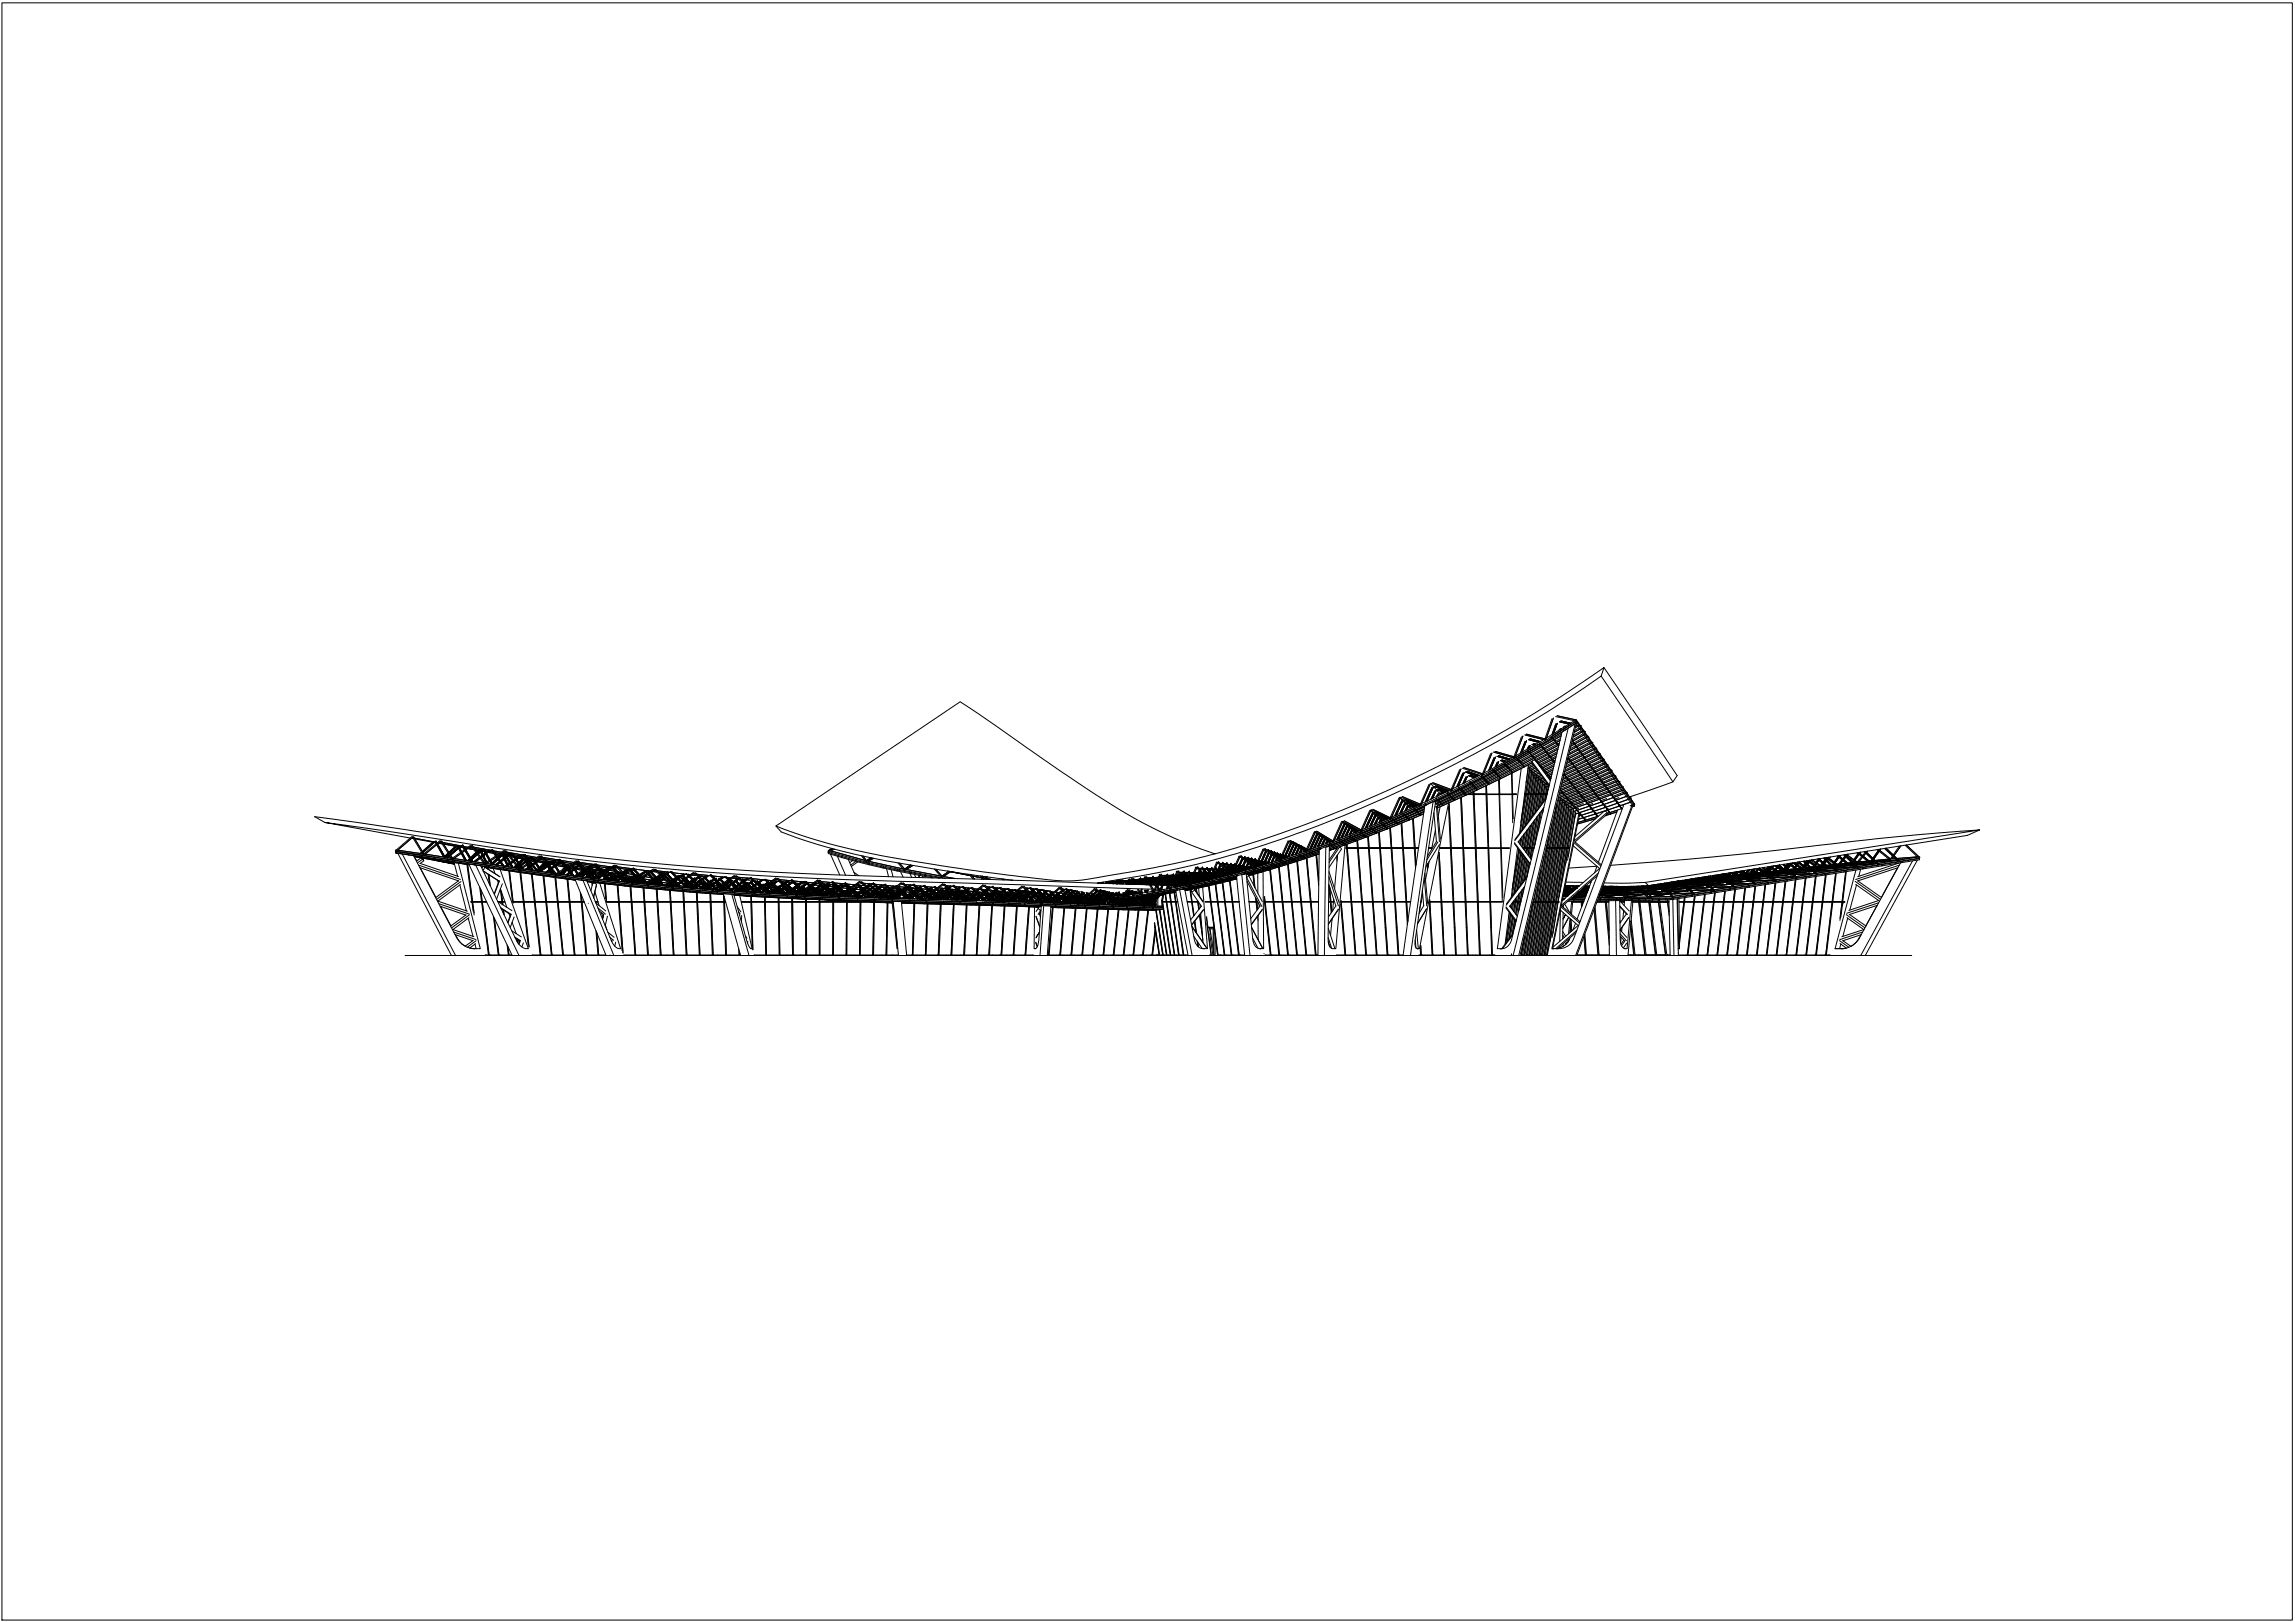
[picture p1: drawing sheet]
<svg xmlns="http://www.w3.org/2000/svg" width="841mm" height="594mm" viewBox="0 0 841 594" stroke-linecap="round" stroke-linejoin="round" font-family="sans-serif">
<!-- layer: A-ROOF -->
<g fill="none" stroke="#000" stroke-width=".37">
<path d="M586.8 247.6a483.9 483.9 0 0 1-138.7 66.5 421.6 421.6 0 0 1-46 9.4M586.8 247.6l26.3 38.8-15.9 5.5M586.8 247.6l1-3.1a487.7 487.7 0 0 1-140.7 67.7 436.4 436.4 0 0 1-53.9 10.4 196.9 196.9 0 0 1-22.5-1.9l-1.2-.2a687 687 0 0 1-59.5-9.9 185.7 185.7 0 0 1-25.7-8.1l67.6-45.5 12.4 8.4a997.8 997.8 0 0 0 39.9 27.3 177.7 177.7 0 0 0 41 20M587.8 244.5l26.8 39.6-1.5 2.3M119 301.2l-3.7-2.1 31.8 4.5a1227.8 1227.8 0 0 0 116.1 14.5 2492.1 2492.1 0 0 0 99.2 4l58.8 1.9M150.3 306.9l-31.3-5.7 23.6 3.3a1540.5 1540.5 0 0 0 97.1 13.3 1851.3 1851.3 0 0 0 124.5 6l57.9 1.9M150.8 307l.7 .2M152 307.3l6.6 1.2M159.1 308.6l.5 .1M160.1 308.8h.1M160.7 308.8l1.3 .3M162.6 309.2l4.3 .8"/>
<path d="M167.3 310.1l.5 .1M168.6 310.3l1.1 .2M170.3 310.6l.5 .1M171.4 310.8l2.3 .4M174.2 311.3l.9 .2M175.6 311.6h.3M176.4 311.7l1 .2M177.9 312l.4 .1M178.8 312.2l.9 .1M284.3 302.5l2 2.2a242.4 242.4 0 0 0 52.8 13l13.3 2.2 18.8 2.5M585.2 317.3l-10.3 .7M590.2 316.9a2150.5 2150.5 0 0 0 101.4-10.1l33.9-2.8-122.6 19.2-8.7 .3-6.4-.1"/>
<path d="M725.5 304l-4.5 2-116.8 18.4-8.1 .3-8.7-.1M241.2 323.8h.2M241.5 323.9l.5 .1M242.5 324.1h.1M243.2 324.2l.5 .1M244.2 324.4h.2M283.7 327.2h.1M284.4 327.2h.1M285.2 327.2h.5M287.1 327.2h.1M288 327.2h.1M288.7 327.2h.1"/>
<path d="M289.6 327.2h.5M292 327.2h.7M293.5 327.2h.3M294.5 327.2h.5M296 327.2h.3M297.5 327.2h.5M298.9 327.2h.2M300.2 327.2h1M302.5 327.2h.3M303.4 327.2h.3M304.9 327.2h.4M306.7 327.2l1.2 .1"/>
<path d="M310.2 327.3h.7M311.6 327.3h1.3M313.5 327.3h.2M315.3 327.3h.7M317.1 327.3h.3M318.5 327.3h.1M319.6 327.3h.1M321.6 327.4h.2M322.7 327.4h.6M324.8 327.4h.1M325.4 327.4h.8M327 327.4h.6"/>
<path d="M328.6 327.5h.1M329.3 327.5h.1M329.9 327.5h.1M334.4 327.6h.2M336.1 327.6h2M339.9 327.6h.1M341 327.6h1M345.1 327.7h.2M346 327.7h.9M349.4 327.8h.9M353 327.9h.1M356.6 327.9h.4"/>
<path d="M357.6 327.9l1.2 .1M360.3 328h1.3M363.3 328.1h.2M368.5 328.2h.3M369.3 328.2h.3M370.7 328.2h.1M371.5 328.2l.5 .1M372.6 328.3h.3M373.7 328.3h.1M377.5 328.4h.7M380.3 328.5h.4M382.4 328.5h.2"/>
<path d="M383.3 328.5h.4M386.3 328.5h.1M387.3 328.5h.5M388.4 328.5h.1M389.8 328.5h.6M421.7 324.1h1.9M422.6 325.7h.5M423.5 325.7h1M424 324.1l1.8 .1M424.9 325.7h.3M425.6 325.7l.9 .1M426.2 324.2h1.6"/>
<path d="M428.3 324.3h.9M429.7 324.3h.1M430.3 324.3h.9M431.7 324.3h.3M432.4 324.3h.8M433.6 324.3h.3M573.6 324.3l5.3 .1M573.9 323.1l6.3 .1M581.1 324.4l1.4 .1M582.5 323.2h.5M602.9 323.2l1.3 1.2"/>
</g>
<!-- layer: A-COLS -->
<g fill="none" stroke="#000" stroke-width=".37">
<path d="M572.4 268.3l-18.4 75.7a3.9 3.9 0 0 1-3.9 3.5h-1.4l8.8-66M574.7 266.8l-20.2 83.2M577.2 265.2l-20.7 84.8M577.6 265.1l-20.6 84.9M522.1 295.1l-7.9 54.9M525.2 293.7l-8.3 56.3M525.3 292.8h.1M526.1 293.5l-7.4 50.5-.1 2.4 .4 .8 .4 .3h.8l10.6-53.4M527.8 295.5l-.7 3.2M560.1 280.2l-3.3 25.1M577.4 298.1l-.4 1.9M578.9 298l-2 9.5"/>
<path d="M592.7 296.7l-6.9 19.1M595 295l-18.8 49.8a6 6 0 0 1-5.6 2.7h-1.9l9.9-49.8M598 295l-20.6 55M598.2 295.4l-20.4 54.6M145.8 312.5l19.6 37.5M147.4 312.8l19.5 37.2M151.5 313.4l15.9 30a8.1 8.1 0 0 0 8.6 4.1l-8-31.4M151.7 313.4l1 1.9M154 317.9l5.8 10.8M166.4 315.9l1.3 5.1M171.8 316.4l15.9 33.6M174.3 316.8l15.9 33.2"/>
<path d="M176.2 317.1l12.7 26.6a5 5 0 0 0 4.7 3.8l-10.3-29M180.7 318.1l.7 1.9M304.3 312.8l3.4 7.7M306.9 313.6l3 7M310.8 314.7l2.7 6M324.9 318.2l.7 2.9M326.6 318.6l.7 2.5M330 319.3l.9 2M333.4 319.9l.7 1.4M460.9 319.8l.1 7.3M462.9 319.2l.2 28.3a3.2 3.2 0 0 1-4-3.5l-2.4-24.1M483.4 311.1l-.4 38.9"/>
<path d="M485.8 310.2l-.5 39.8M490.2 313l-1.1 12.6M492.9 309.4l-3.4 38.1h-1a2.85 2.85 0 0 1-1.8-3.5l.5-34.1M493.4 309.7l-.1 .8M523.7 315.5l-1.3 6.8M526 304l-1.4 7.2M556.1 310.6l-2.3 18.2M556.5 308.3l-.1 .1M574.4 312.8l-3 15.5M576.7 308.9l-7.8 38.6M585.2 317.3l-.8 2.4M680.1 318.7l-7.6 28.8"/>
<path d="M681.8 318.4l-.6 2.6M695.4 317.9l-6 10.8M696.5 316l-15.1 27.6M700.9 315.3l-19 34.7M702.6 315l-19.1 35M160.5 330.1h.1M161.5 332l3.8 7.1M168.5 324.1l2.4 9.6M171.6 336.3l1.7 6.7M182.2 322.3l.4 1.1M183.4 325.6l2.3 6.7M186.5 334.6l.4 1"/>
<path d="M187.6 337.8l1.6 4.2M210.7 322.1l11.4 27.9M213.6 322.4l11.3 27.6M215 322.6l9.1 22.1a3.5 3.5 0 0 0 3.3 2.8l-7.6-24M215.6 330.8v.1M216.9 323.1l.2 .7M218 326.6l1.6 5.1M220.4 334.3l.6 1.7M221.9 338.9l.5 1.7M265.1 327.3l6.3 22.7M268.2 327.5l6.3 22.5M268.9 327.6l4.7 16.7a4.2 4.2 0 0 0 1.8 3.2h.2l-4.5-19.5"/>
<path d="M310.8 327.3v.1M311 327.7l.1 .3M312.8 327.3l.3 .6M316.7 328l.3 .7M327.2 327.4v.3M327.2 330.1l1.6 17.4-1.9-17.4v.3M327.3 330.1l2 19.9M329.2 328.7v.3M330.3 330.2l2 19.8M334 327.9l.2 .4M335.1 320.3l.5 1.1M336.9 327.6l.4 .7"/>
<path d="M338 320.8l.3 .7M338.7 328.1l.2 .6M339.2 329.2v.1M341.3 321.4v.1M343.9 328.5v.3M353 327.9l.1 .2M353.4 329l.2 .3M356 328.4v.1M356.4 329.5l.1 .3M357.5 328l.3 .8M363.3 328.1h.1M363.6 329.1v.1"/>
<path d="M371.9 328.2v.2M372.5 330.1l.1 .2M376.3 328.9l.4 1M379.1 332.2l-.1 15.3h.3M381.6 331.7l-.8 11.4a4.9 4.9 0 0 1-1.3 4.3v.1M382.5 331.8l-1.4 18.2M382.5 329.2l.1 .5M382.8 330.4v.2M383.2 329v.1M385.1 331.8l-1.3 18.2M388.1 328.9v.1M388.3 329.5v.1"/>
<path d="M388.6 330.7h.1M389.9 329.3l.1 .2M390.3 330.4h.1M391.9 329.1l.1 .6M392.3 330.6l.1 .3M398.4 329.3l.1 .3M399.3 330l.1 .1M399.5 330.8l.1 .4M419.8 331h.1M419.8 330.4h.1M421.5 330.9v.4M430 321.3l.1 .1"/>
<path d="M430.1 321.6l.2 .1M430.8 326.2l4.6 23.8M432.3 325.9l4.6 24.1M436.9 323.1h-.1M437.9 321.8l.2 .1M438 321.6h.1M438.3 323.4h.1M438.4 322.8h.1M438.7 322.1h.1M439.2 325.2l.3 3M439.7 331.2l.1 1.2M440 334.6l.8 10.6"/>
<path d="M440.7 324.9l1.8 22.6h-1.5a3.6 3.6 0 0 1-3.3-3.5l-3.5-18.4M453.1 320.9l3 29.1M455.1 320.3l3 29.7M461 330.4v2.5M461 335.4l.1 8.8M488.1 336.6l-.5 6.1M488.7 329.4l-.3 4.1M521.4 327.5l-1.3 6.2M553.1 334.1l-1.6 11.7M553.4 331.8v.2M556.9 332.2l-.2 .4M571.8 333.4l-.2 11.4"/>
<path d="M572.8 334.2l-.2 9.7M572.9 331.5v.8M573 329.5h.1M573.3 328.3h1.1M575.3 336.4l-.5 5.6M575.5 339.1l-.2 2.5M575.7 336.7v.2M575.9 330.1l-.4 4.5M576.3 330.5l-.4 4.4M576.4 330.1h.1M577.4 338.1l-1 2.5M583.3 322.6l-5.4 14.1"/>
<path d="M589.6 329.9l.2 20.1M592.1 329.8l.3 20.2M594.4 339.6l-.1 1.7M595 333.7l-.3 2.9M595.3 329.8l-.1 1.8M597.6 339.5l-1 10.5M597.9 329.8l-1.6 17.7a2.74 2.74 0 0 1-2.5-3.5l-.3-14.2M598.4 330.5l-.7 6.8M598.4 329.8v.3M602.4 329.8l-.1 .3M611.6 329.6l.4 20.4M613 329.5l.4 20.5"/>
<path d="M614.6 329.2l.4 20.8M615.3 329.1l.2 18.4-.4-2.5-.3-15.8M675.4 330.5l-.2 .6M675.5 330.5l-.4 1.4M677.1 336.3l-1.8 6.7M680.3 324.1l-2.4 9.2M687.9 331.6l-4.2 7.6M166.9 342.4a7.7 7.7 0 0 0 3.6 4.1M172.2 347.2l1.9 .3M174.1 345.8l.4 1.7M178.1 349.8v.2M178.2 349.8v.2"/>
<path d="M190 344.3l.3 .8M195.1 349.8l.1 .2M228.7 349.8l.1 .2M238.4 349.8v.2M240.4 349.8v.2M241.4 349.8v.2M244.4 349.8v.2M260.5 349.8v.2M262.9 349.8v.2M266.8 349.8v.2M275.2 347.5h.2M276.4 349.8l.1 .2"/>
<path d="M288.4 349.8v.2M291.3 349.8v.2M293.3 349.8v.2M321 349.8v.2M322.9 349.8l.1 .2M326.9 349.8l.1 .2M327.2 349.8v.2M329 349.8v.2M336 349.8v.2M346.8 349.8l.1 .2M352 349.8v.2M361.8 349.8l.1 .2"/>
<path d="M363.8 349.8v.2M366.3 349.8v.2M369 349.8v.2M370.4 349.8l.1 .2M372.1 349.8v.2M378.6 349.8v.2M388.2 350h.1M389.3 349.8v.2M393.6 349.8v.2M395.8 349.8v.2M396.2 349.9v.1M403 349.8l.1 .2"/>
<path d="M420 349.8v.2M441 347.5h.3M443.5 349.8v.2M461.8 347.5h.3M461.9 347.5h.1M463.7 349.8v.2M487.3 346.5v.2M489.9 349.8v.2M496.3 349.8v.2M501.1 349.9l-.1 .1M503.7 349.8l-.1 .2M509.2 349.8v.2"/>
<path d="M514.2 350h.1M519.5 347.5h.1M520.1 349.8v.2M527.9 349.8l-.1 .2M532.4 349.8l-.1 .2M536.6 349.8v.2M539.7 349.8v.2M540.8 349.8v.2M545.9 349.8v.2M547.5 350h.1M550.1 347.5h.2M554 349.4l-.1 .2"/>
<path d="M565.2 349.9v.1M568.8 341.1l-1.8 8.9M568.8 347.5h.6M570.3 347.5h.6M571.5 346.8v.4M572.7 345.8l.2 .7M574.6 344.2l-.1 .9M575 343.8v.5M575.3 343.6l-.6 1.3-1.1 1.2-1.4 .8-1.2 .4M594.1 343.3l-.2 2.1M595.3 347.5h.4M597.5 349.7l-.1 .3"/>
<path d="M600.6 349.7l-.1 .3M615 347.5h.1M615.3 347.5h.1M615.6 349.8v.2M634.2 349.8v.2M637.1 349.8l-.1 .2M641.4 349.8l-.1 .2M670.2 349.8l-.1 .2M670.3 349.8v.2M672.5 347.5h3.3M674.6 345.8l-.5 1.7M676.6 347.2l-1.9 .3"/>
<path d="M681.3 343.6l-1.3 1.7-1.7 1.3M681.3 343.6l-1.5 2-2.3 1.3-2.1 .6h-2.9M681.3 343.6h.1M681.4 343.6h.1M681.8 349.9v.1M682 342.4l-.7 1.2"/>
</g>
<!-- layer: A-GLAZ-CURT -->
<g fill="none" stroke="#000" stroke-width=".37">
<path d="M546.3 276l-3.1 7.6M546.8 275.8l-3 7.4M547.5 277.6l-2 4.6M547.9 275.2l6.9 2-11.6 6.2M548.6 277l4.2 1.3M548.7 279.1l-.8 1.8M549.1 276.8l4.2 1.2M549.2 278.9l-.7 1.7 .7-1.7M549.8 278.5l1.6 .5-1.5-.4M550.4 278.3l1.5 .5-1.5-.5M553.1 278.7l-6.3 3.4M554.3 277.5l-6.9-2.1 7 2.1"/>
<path d="M554.7 277.6v.1M554.8 277.6v.1M554.9 277.7l-9.5 5.2M555.1 277.2h.1M555.1 277.2v.1M555.1 277.3l-.1 .4-.4-.2M556.7 278.8l-4.1 2.1M557.4 279.6l-4.1 2.2M557.6 269.9l-2.9 7.5M558.1 269.6l-2.8 7.3M558.9 271.6l-1.7 4.2M559.3 268.9l6.9 1.7"/>
<path d="M559.4 271.3l-1.7 4.2M559.4 268.9l6.8 1.7M560.1 270.9l3.9 1-3.8-1M560.2 273.2l-.5 1.1M560.4 275.4l-4.2 2.4M560.4 275.4v.1M560.4 275.5h.1M560.6 270.6l3.9 1M560.7 273l-.4 1.1M561 276.4l-4.1 2.3M561.4 272.6l.9 .3-.8-.3M561.6 278.8l-3.2 1.6"/>
<path d="M561.8 277.4l-4.2 2.1M561.8 279.9l-1.8 .9M562 272.4l.8 .2M562.6 278.2l-.3 .2M563.3 279.1l-.2 .1M564.7 273.1l-4.3 2.3M565 271.9l-9.9 5.8M565.4 274.1l-4.2 2.2M565.7 270.9l-6.9-1.8 7 1.8M566.1 271l.2 .1M566.2 275l-4.2 2.3M566.2 270.6l-11.4 6.6"/>
<path d="M566.5 270.6l.1 .2M566.5 270.8l-.1 .2M566.5 270.7l.1 .1M567 276l-4.3 2.2M567.7 276.9l-4.2 2.1M568.5 277.8l-4.3 2.2M568.7 263.3l-2.6 7.5M569.2 270.6l-4.3 2.4M569.2 278.8l-4.2 2.1M569.2 263l-2.5 7.3M569.6 279.9l-3.9 1.9M569.7 279.1h.1"/>
<path d="M569.9 271.6l-4.3 2.4M570 278.4l-.6 .3M570.1 262.5l6.9 1.5M570.1 265.2l-1.4 3.9M570.3 276.9l-1.7 .8M570.6 262.2l6.8 1.4M570.6 272.6l-4.2 2.3M570.7 275.3l-2.8 1.5M570.7 264.9l-1.5 3.8M571.1 273.8l-4 2.1M571.4 272.1l-.6 .4M571.5 264.4l3.5 .8"/>
<path d="M571.5 267.1l-.1 .3M571.6 264.4l3.4 .8M571.8 270.5l-1.8 1M572 264.1l3.4 .8-3.4-.8M572.1 266.8l-.1 .1M572.2 268.8l-2.9 1.7M572.9 266.3h.1M573.4 266l.2 .1M574.6 277.6h.1M575.2 278.5l-.9 .4M575.6 265.4l-6.5 4M575.9 279.5l-2 .9"/>
<path d="M576.7 272.1l-.9 .5M577.4 264.1h.1M577.4 273.2l-2 1M577.5 264.2l.1-.1-9.6 6M577.5 263.6l.2 .1v.5M577.5 263.6l-11.3 7.1M577.5 264.1h.1M577.7 263.7l1.5 2.1M577.9 265.5l-.4 .3M578.1 274.2l-3.1 1.6M578.7 266.6l-1.6 .9M578.9 275.2l-4.2 2.2"/>
<path d="M579.1 265.7h.1M579.1 265.8h.1M579.1 265.7l1.4 2.1M579.1 265.9v.1M579.2 265.9v.1M579.2 265.9h.1M579.4 267.7l-2.7 1.6M579.7 276.3l-4.3 2.1M580.1 268.8l-3.9 2.2M580.4 277.3l-4.3 2.1M580.5 268h.1M580.5 267.8l4.3 6.1"/>
<path d="M580.5 267.8l.1 .2M580.5 267.8l.1 .1M580.6 268h.1M580.6 267.9h.1M580.9 269.8l-4.1 2.3M581.1 278.3l-4.2 2.1M581.6 270.9l-4 2.2M581.9 279.3l-4.3 2.1M581.9 270h.1M582 270.1h.1M582 269.9v.1M582.4 272l-4.1 2.1"/>
<path d="M583.1 273l-4 2.2M583.3 271.8v.1M583.3 272.1h.1M583.3 271.9h.1M583.3 272h.1M583.4 271.9h.1M583.4 272v.1M583.8 274.1l-4 2.1M584.6 275.2l-4 2M584.7 273.8v.1M584.7 273.8l1.5 2.2M584.8 274v.2"/>
<path d="M584.8 273.9v.1M584.8 274.1h.1M585.3 276.3l-4 1.9M586 277.3l-3.9 2M586.2 276v.2M586.2 276.1h.1M586.2 276l1.4 2M586.2 276h.1M586.8 278.4l-4 1.9M587.5 277.9l.1 .2M587.5 279.5l-3.9 1.8M587.5 277.9l1.5 2.2"/>
<path d="M587.6 278v.2M587.7 278.1h.1M501.9 296.9l-3.2 7.3M502.1 296.7l.2 .2M502.2 296.7l.4 .1M502.4 297l.8 .8M502.4 296.8l-3.2 7M502.5 296.7h.1M502.6 296.8l.9 .9M502.6 296.6l6.5 3.1M502.7 296.7l-.1 .1M502.9 297.8l-2.6 5.5"/>
<path d="M503.1 296.4l6.3 3.1M503.2 297.6l.1 .1M503.3 297.7h.1M503.3 297.8l.9 .8M503.5 297.7h-.2M503.5 297.7l1 .9M503.5 297.7h.1M503.5 297.7l4.9 2.3M503.7 297.6h.1M503.8 298.6l-1.9 4.1M504 297.3l4.9 2.4-4.6-2.2M504.1 298.5h.1"/>
<path d="M504.2 298.5l.1 .1M504.3 298.7l1.8 1.7M504.3 298.6l-1.9 3.9M504.3 298.6h.1M504.3 298.6l-1.8 3.9M504.4 298.6h-.1M504.5 298.5l-.1 .1M504.5 298.6l1.8 1.7M504.5 298.5h.1M504.6 298.4l3.3 1.8M504.6 298.5h-.1M504.6 298.5h.1"/>
<path d="M504.8 299.5l-1.2 2.5M505.1 299.4h.1M505.2 299.4h.1M505.2 299.5l-1.1 2.2M505.2 299.5l-1.1 2.3M505.2 299.4l.1 .1M505.4 299.4l-.1 .1M505.5 299.4h-.1M505.5 299.3l1.9 1M505.5 299.4h.1M505.6 299.3l-.1 .1M505.9 298.7l2.5 1.3"/>
<path d="M506.4 298.9l2 1.1M509.3 299.7l.3 .3-10.6 4.4-.1-.4M509.3 299.9l.2 .1M509.4 299.9h.1M509.5 299.5l-10.7 4.5M509.7 299.5l.1 .2M510 299.3l3.2-7.1-3.3 7.1M512.6 292.3l-3.3 7.4M512.8 292l.1 .2M513.1 292.3l.9 .9M513.3 292.1l1 1.1M513.4 292l6.7 2.8"/>
<path d="M513.5 292l-.4 .1M513.7 293.3l-2.6 5.5M514.1 293.1h.1M514.1 293.4l.9 .8M514.1 293.2l-2.4 5.3M514.3 293.1h-.1M514.3 293.2l1 1M514.4 293.1h-.1M514.4 293.1l4.8 2M514.5 293.1h-.1M514.5 293v.1M514.6 294.3l-1.7 3.7"/>
<path d="M514.9 292.8l4.8 2.1-4.8-2.1M514.9 298.8l-3.8 1.6M515 294.2h.1M515.1 294.2h.1M515.1 294.4l.9 .9M515.1 294.2l-1.7 3.5M515.3 294.2l1 1.1M515.3 294.2h-.1M515.4 294.2h-.1M515.4 294.1v.1M515.4 294.1l3.1 1.4M515.5 299.3l-3.8 1.6"/>
<path d="M515.5 294.1h-.1M515.6 295.3l-.8 1.8M515.9 293.9l3.1 1.4M516 295.2h.1M516.1 299.9l-3.8 1.6M516.1 295.4l.8 .8M516.1 295.2v.1M516.1 295.3h.1M516.2 295.3l-.9 1.6M516.3 295.2l-.1 .1M516.3 295.3l.8 .8M516.5 295.1l1.3 .7"/>
<path d="M516.5 295.1l-.2 .1M516.9 294.9l1.4 .7M517.9 299.7l.7 10.8h1.2M519 297l-3.9 1.7M519.5 297.6l-3.8 1.6M520.1 298.2l-3.8 1.6M520.3 295.2l-10.7 4.8v-.5M520.3 294.7l.3 .3M520.3 295h.1M520.4 295h.1M520.5 294.6l-11.1 4.9M520.6 294.5l.1 .5"/>
<path d="M520.7 294.6l.1 .1M521 294.3l3.2-7.2-3.3 7.3M521.8 297.5l-1.5 .6M521.9 296.6l-2.1 .9M522 295.6l-2.8 1.4M522.9 293.4l2.4-5.1-2.4 5.1M523.6 287.3l-3.2 7.5M524.4 287l1 1.2M524.4 287h-.2M524.5 286.9l6.9 2.6M524.5 287h-.1M524.7 288.4l-2.4 5.3"/>
<path d="M525.3 288.2h.1M525.4 288.2h-.1M525.4 288.2l1.1 1.2M525.4 288.2h.1M525.6 288.1l4.7 1.8M525.6 288.1l-.2 .1M525.6 288.1h.1M525.8 289.7l-1.4 3.1M526.1 287.9l4.7 1.8M526.3 289.5l-1.4 3M526.4 289.4h.1M526.5 289.4h-.1"/>
<path d="M526.5 289.4l1.1 1.2M526.5 289.4h.1M526.7 289.3l-.2 .1M526.7 289.3l2.6 1.1M526.7 289.3h.1M526.9 290.8l-.5 .9M527.2 293.3l-1.1 .5M527.2 289.1l2.6 1-2.6-1M527.4 290.6l-.4 .9 .4-.9M527.4 290.6h.1M527.5 290.6h.1M527.6 290.6l.4 .4"/>
<path d="M527.6 290.6h-.1M527.7 290.5l-.1 .1M527.7 290.5l.8 .3M527.8 290.5h-.1M527.8 290.5h.1M527.8 293.9l-1.3 .6M528.3 290.3l.6 .3-.6-.3M528.4 294.6l-1.6 .7M531.1 294.3l.7 16.2h4.3M531.3 291.4l-3.9 1.8M531.7 289.3v.3M531.8 289.2l-6.8-2.5 6.9 2.5-11.4 5.3-6.6-2.8"/>
<path d="M531.8 289.6h.1M531.9 289.2l.1 .4M531.9 292.1l-3.9 1.8M532 289.2l.1 .1M532.6 292.8l-4 1.7M532.8 292.9h.1M534.4 287.9l2.2-4.9-2.2 4.9M534.9 281.9l-3.2 7.5M535.4 281.7l-3.1 7.3M535.4 281.6l-3.1 7.4M535.5 289.4l-4 1.9M535.5 292l.8 18.5h4.3"/>
<path d="M535.9 281.4l7 2.3M536.1 283.2l-2.2 4.9M536.1 290.1l-4 1.9M536.4 281.1l6.9 2.3M536.8 290.8l-4 1.9M537 282.8l4.5 1.5M537.2 284.6l-1.1 2.4M537.6 282.5l4.4 1.5M537.7 284.3l-1.1 2.5M538.2 290.8h1.7M538.2 284.1l2.1 .8-2.1-.8M538.7 283.9l2.1 .7"/>
<path d="M539.7 287.4l-4.1 1.9M540.1 289.9l.1 .9h4.4M540.2 291l.7 19.5h4.4M540.3 288.1l-4 2M541 288.9l-4 1.9M543.1 283.6l.3 .3M543.2 283.7l.1 .1M543.3 283.4l-11.6 5.8M543.5 283.4v.4M543.5 283.4l.1 .2M543.8 285.3l-4 2M544.6 286.1l-4.1 2"/>
<path d="M544.7 287.7l.2 3.1M544.9 291l.6 19.5M545.2 286.8l-4 2M546.1 281.9l1.9-4.6-2 4.6M548.1 283.2l-4 2M548.8 284l-4.1 2M549.4 285.4l.2 5.4M549.5 284.8l-4 2M552.4 281l-4.1 2.1M553.1 281.8l-4.1 2.1M553.8 282.6l-4.1 2.1M554.3 290.8h1.4"/>
<path d="M558.2 280.5l-4.2 2.1M559.4 291l-2.3 13.8M560.1 281.8l-.8 4.9M560.4 291l-2.1 12.2M560.9 282.6l-1.4 8.1h-.4M561.3 291l-1.8 10.7M561.7 283.3l-1.3 7.4h-.3M562.2 291l-1.5 9M562.5 284l-1.1 6.7h-.5M562.5 280.8l-1.9 1M563.1 291l-1.2 7.5M563.2 281.8l-1.8 .8"/>
<path d="M563.3 284.8l-1 5.9h-.4M563.7 298.5l-2 11.9h-.3M563.9 282.7l-1.7 .8M564 285.7l-.8 5h-.4M564 280.1h-.1M564.1 291l-1 5.9M564.2 285l-.5 .2M564.5 283.6l-1.6 .7M564.8 281l-.3 .1M564.8 286.5l-.7 4.2h-.4M564.9 296.9l-1.2 7.5M565 291l-.7 4.3"/>
<path d="M565.1 285.8l-.5 .2M565.3 284.5l-1.1 .5M565.6 281.9l-.3 .1M565.6 287.4l-.5 3.3h-.4M565.9 291l-.4 2.7M565.9 285.4l-.8 .4M566.3 282.8l-.4 .1M566.4 288.2l-.4 2.5h-.4M566.5 290.7h.4l.3-1.6-.2 1.6M566.6 286.3l-1.1 .5M566.8 291l-.1 1M566.8 287.5l-.4 .2"/>
<path d="M567 283.7l-.3 .2M567.3 287.3l-.4 .1M567.5 288.4l-.2 .1M567.8 284.6l-.5 .2M568.2 285.7h-.2M568.3 285l.1 .1M568.6 284.3l-.6 .2M568.9 282.8l-1.7 .8M569.2 281.4l-2.7 1.3M571.3 292.3l-3.1 18.1h-.4M572.1 293.1l-2.9 17.3h-.4M572.2 292.5l-.5 .1"/>
<path d="M572.3 290.1l-.8 .3M572.8 293.9l-2.7 16.5h-.4M573.1 290.9l-1.9 .8M573.1 293.3l-.5 .2M573.2 283.5v.1M573.6 294.8l-2.6 15.6h-.4M573.7 284.5l-.9 .3M573.8 291.8l-1.6 .6M573.9 294.2l-.4 .1M574.4 295.7l-2.4 14.7h-.4M574.5 285.4l-2 .8M574.5 292.8l-1.4 .5"/>
<path d="M574.8 295l-.4 .2M575.2 296.6l-2.4 13.8h-.3M575.3 286.3l-3.1 1.3M575.3 293.7l-1.3 .4M576 287.3l-4.2 1.7M576 294.6l-1.1 .4M576.1 296.8l-2.3 13.7h-.4M576.7 280.5l-3.1 1.5M576.8 288.2l-4.3 1.8M576.8 295.5l-1.5 .5M576.9 297.5l-2.2 13h-.4M577.5 281.5l-4.3 1.9"/>
<path d="M577.5 289.2l-4.3 1.7M578.2 282.4l-4.3 2M578.3 290.1l-4.3 1.7M578.5 297.3h.1M578.5 296.1l-.7 .2M578.9 283.4l-4.2 1.9M579 291.1l-4.3 1.6M579.2 298.1h.1M579.7 284.4l-4.3 1.9M579.8 292l-4.3 1.6M580 299v.1M580.2 294.3l-3.2 1.1"/>
<path d="M580.5 285.4l-4.3 1.8M580.5 293l-4.3 1.5M580.8 300h.1M581.2 286.4l-4.3 1.7M582 287.4l-4.3 1.7M582.7 280.4l-4.3 1.9M582.7 288.4l-4.2 1.7M583 295.7h.1M583.4 281.4l-4.3 2M583.5 289.3l-4.3 1.7M583.7 294.3l-1.5 .5M583.8 296.7h.1"/>
<path d="M584.1 282.4l-4.2 1.9M584.2 290.4l-4.2 1.6M584.5 297.6h.1M584.9 283.4l-4.2 1.9M585 291.3l-4.3 1.6M585.2 298.9h.2M585.3 298.6h-.1M585.6 284.5l-4.2 1.8M585.8 292.3l-4.3 1.6M586.4 285.5l-4.2 1.8M587.1 286.5l-4.2 1.8M587.4 294.2h.1"/>
<path d="M587.9 287.6l-4.2 1.7M588.2 295.2h.1M588.3 280.5l-4 1.8M588.6 288.6l-4.2 1.7M588.8 292.5l-2.1 .7M589 296.2h.1M589 280.1l1.4 2M589 280.1v.1M589 281.6l-3.9 1.8M589 280.1h.1M589.1 280.1h.1M589.1 280.2l-.1 .1"/>
<path d="M589.4 289.6l-4.2 1.7M589.7 297.2h.1M589.8 282.7l-4 1.7M589.8 297.5h-.1M590.1 290.7l-4.2 1.6M590.4 282.1l.1 .2M590.4 282.1h.1M590.4 282.1l1.4 2M590.4 282.2h.1M590.5 282.3h.1M590.5 283.7l-3.9 1.7M591.2 284.8l-3.9 1.7"/>
<path d="M591.8 284.1l2.8 4.1M591.8 284.1v.2M591.8 284.3h.1M592 285.9l-3.9 1.6M592.6 293.7h.1M592.7 287l-3.9 1.5M593.2 286.1v.1M593.2 286.3h.1M593.2 286.4h.1M593.2 292.1l-1.4 .6M593.2 286.2h.1M593.3 286.3h.1"/>
<path d="M593.3 286.2v.1M593.3 294.8h.1M593.5 288l-3.9 1.6M594 295.8h.1M594.2 289.1l-3.9 1.5M594.6 288.2h.1M594.6 288.1l1.4 2.1M594.6 288.1h.1M594.6 288.3v.1M594.7 288.4h-.1M594.9 290.2l-3.8 1.5M596 290.1l1.4 2.2"/>
<path d="M596 290.2h.1M596 290.1v.1M596 290.3l.1 .2M596.1 290.4h.1M597.4 292.2h.1M597.4 292.2l1.5 2.3M597.4 292.3h.1M597.4 292.4h.1M597.5 292.4h.1M597.5 292.3v.2M145.2 311.8h.2M145.2 311.8l10 1.5"/>
<path d="M145.2 311.8h.1M145.2 311.3l-.3 .1 .3 .4 10 1.5M145.3 311.3h.1M145.4 311.3l9.5 1.4M150.9 306.4l-5.8 5M151.1 306.8h.1M151.1 306.8h.3M151.2 306.4l3.8 6.5M151.2 306.9h.2M151.2 306.7l-5.5 4.7 9.1 1.3M151.6 306.5l3.7 6.2M151.6 306.5v.1"/>
<path d="M151.9 307l7.5 1.4M154.5 312.2l-.5 .4M154.7 312.4l-.2 .3 .2-.2M155 312.8l-.1 .2 .3 .3M155.1 312.7l.2 .1M155.1 313v.1M155.2 313.3h.1M155.2 313.3l10.5 1.6M155.3 312.9v.1M155.3 313l-.1 .3 2.6 .4M155.3 312.8h.1M155.5 312.8l9.9 1.5"/>
<path d="M158.7 308.3l-3.9 3.6M159.2 308.4l-4.2 3.8M159.4 308.4l.1 .1M159.4 308.4h.1M159.5 308.3l.3 .7M159.5 308.4h-.1M159.5 308.4h.1M159.8 308.1l.4 .7M159.8 308.1l.3 .7M159.8 308.1h.1M160 309.4l2.6 4.5M160 308.6h.3"/>
<path d="M160.3 309.1l2.8 4.9M160.9 308.7l1.1 .2M161.2 307.9l-6.1 5M161.3 308.3h.1M161.3 308.3l.2 .1M161.4 308l4 6.4M161.4 308.2l-5.6 4.7 5.7-4.7M161.4 308.4h.2M161.4 308.4h.3M161.6 308.3l-.1 .1M161.8 308.1l4 6.3M162.2 308.6l7 1.3"/>
<path d="M162.5 309l5 1M164.2 312.5l-1.3 1.2M164.4 312.8l-1.3 1.2M164.5 314.7l1.2 .2M164.6 313.1l-1 .9M164.7 312.5l2.7-2.5-2.7 2.5M164.8 313.5l-.8 .6M165.1 313.2l4-3.3-4 3.3M165.5 314.4l-.1 .2 .3 .3M165.6 314.3l.2 .1M165.6 314.6v.1M165.7 314.9h.1"/>
<path d="M165.7 314.9h.2M165.7 314.9l12 1.8M165.8 314.9l1.1 .1M165.8 314.4h.1M165.8 314.4l-.1 .5M166 314.4l11.3 1.7M166.9 309.9l-2.4 2.3M167.5 310h.2M167.6 310h.1M167.6 309.9l.2 .4M167.7 310h-.1M167.9 309.7l.3 .4"/>
<path d="M167.9 309.7l.2 .4M167.9 309.6v.1M168 310.7l.8 1.5M168.3 310.5l.8 1.4M168.6 309.8l-3.7 3.1M168.6 310.2l1.1 .2M169 312.5l1.4 2.6M169.2 309.9h.2M169.2 309.9h.1M169.3 309.7l.9 1.5M169.3 309.9h.1M169.4 309.8l-.1 .1"/>
<path d="M169.4 312.3l1.5 2.9-1.6-2.9M169.6 309.6l.9 1.4M169.6 309.5v.1M169.6 309.5l.9 1.5M169.9 310l1.5 .3M170.2 310.5l.7 .2M170.4 311.6l2.3 3.8M171.4 316.6l1.8 13.6h3.3M171.5 310.8l2.1 .4M171.9 315.2l.4-.4-.5 .4M171.9 310.4l1.4 .3M172.1 314.4l-.7 .8"/>
<path d="M172.2 315.4l.3-.3-.2 .3M172.4 309.7l-6.8 4.7M172.5 310l.2 .1M172.6 309.7l.1 .1M172.6 310.1l.3 .1-.2-.1M172.6 309.9l-6.3 4.5 10.9 1.7M172.7 309.8l4.6 6.5M172.7 309.9l-6.3 4.5M172.9 310l-.2 .1M173.1 309.7l-.1 .1M173.1 309.7l4.6 6.5M173.2 315.5l-2.5-4.2 2.5 4.2"/>
<path d="M173.4 310.2l6.8 1.3M173.8 310.8l3.3 .6M174.2 311.3l1.6 .3M174.4 312.2l-2 1.9M174.6 312.5l-2 2 2.1-1.8M174.9 312.2l.7-.6-.7 .7M174.9 313l-2.1 1.9M175.2 311.5l-.5 .4M175.7 314l-2.1 1.6M175.8 311.6h.1M175.8 311.4l.1 .2M175.9 311.5l-.1 .1"/>
<path d="M175.9 311.5h.1M175.9 314.4l-1.7 1.3M176.1 312l.6 1.3M176.1 311.3v.1M176.2 311.2h-.1M176.2 314.1l3.6-2.7-3.5 2.7M176.3 311.3l-1.3 1.1M176.4 311.7l.6 1.3M176.4 311.7l1 .2M176.8 311.3l-1.6 1.4M176.9 313.6l1.1 2.4M177 311.3h.1"/>
<path d="M177 311.2l.7 1.3M177.1 311.3h-.1M177.2 313.4l1.2 2.4M177.3 311.1l.7 1.2M177.3 311h.1M177.4 311.1l.6 1.1M177.4 316.2l-.1 .2 .2 .2M177.5 316.2h.2M177.5 316.5v.1M177.6 316.7h.1M177.6 311.5l1.2 .2M177.7 316.7h.1"/>
<path d="M177.7 316.7l12.7 1.9M177.7 316.7l.9 .1M177.7 316.3v.4M177.7 316.2h.1M177.9 312l.4 .1M178 312.8l1.3 2.3M178 316.2l12 1.8M178.2 312.6l1.4 2.3M178.3 312.6l1.3 2.3M178.5 316.1l.2 .2-.2-.2M178.8 312.2l2.2 .4M178.8 317.8l.1 .6"/>
<path d="M179.3 311.8l1.3 .3M179.3 311.3l-3.3 2.5M179.5 315.5l.6 1.1M179.8 315.3l.8 1.3M179.8 315.2l.8 1.4M179.9 316.5l.1 .1M180 311.4h.1M180.1 311.3l1.5 2.2M180.1 311.4h-.1M180.1 311.4h.1M180.2 311.4h-.1M180.4 311.2l1.5 2.1-1.4-2.1"/>
<path d="M180.7 311.6l3 .6M181.2 312.2l1.9 .3M181.5 312.7l1.1 .2M181.8 313.8l2.4 3.3M182.1 314.3l-1.8 1.8M182.1 313.6l2.6 3.6-2.6-3.5M182.3 314.4l-1.9 1.8M182.5 314.7l-1.9 1.9 1.9-1.8M183 315.5l-1.5 1.3M183.1 313l.6 .1M183.2 315.8l-1.2 1.1 1.3-1M183.3 313l-.9 1"/>
<path d="M183.6 312.7l1.1 .2M184.1 313.3l.5 1M184.1 312.7l-1.5 1.4M184.2 312.3l1.4 .2M184.4 313l.5 1.1-.6-1.1M184.5 313.3l.6 .1M184.5 312.8l-1.7 1.7 1.8-1.7M184.6 311.5l-7 4.8M184.7 312.9h.2M184.7 312.8h.1M184.7 314.7l1 2.2M184.8 312.7l.5 1"/>
<path d="M184.8 311.8l.2 .1M184.8 312.8h-.1M184.9 311.6l5.1 6.6M184.9 312h.3M185 311.7l-6.7 4.6 11.5 1.7M185.1 314.4l1 2.2-1.1-2.1M185.1 312.5l.5 1M185.1 312.5h.1M185.1 311.9h-.1M185.3 311.6h.1M185.4 313l.6 .1-2.7 2.2M185.4 311.6l5.1 6.5"/>
<path d="M185.4 311.7l5 6.4M185.5 314.1l1.2 2.1M185.8 312.1l6.3 1.2M185.8 313.8l1.2 2.2M185.9 317.2l.1 .2M186.2 312.6l1.1 .2M186.2 313.6h.3M186.3 313.4l-2.7 2.2 2.7-2.1M186.4 317.5l-.1-.5 .2 .5M186.6 312.7l-.2 .2M186.7 319l1.3 11.2h3.8M186.9 316.6l.6 1.1"/>
<path d="M187.1 313.8l1.2 .2M187.1 312.8l-.5 .4 1.3 .3M187.2 316.3l.7 1.4M187.3 312.8l.2 .1M187.3 312.8h.1M187.4 312.7l1.4 2M187.5 312.8h-.2M187.8 312.6l1.3 1.9M187.8 315.4l-2.7 1.9M188.1 313l2.5 .5M188.1 315.7l-2.4 1.7M188.5 313.6l1.5 .2"/>
<path d="M188.7 317.8l.6-.6-.6 .6M188.8 314.1l.7 .1M189 315l1.9 2.8M189 316.9l-.8 .9M189.3 314.8l1.9 2.8M189.4 317.4l-.4 .5M189.6 316.9l.4-.3-.4 .4M189.6 317.7l-.3 .3M189.8 318.5l.6 .1M189.8 316.2l-.5 .4M190 314.3l1.5 .3M190.1 316.7l-.4 .4"/>
<path d="M190.3 318.5h.1M190.4 318.6h.1M190.4 318.6l.9 .2M190.4 317.1l-.5 .3M190.4 318.6h.2M190.4 318.6l13.4 1.9M190.4 318.1h.1M190.5 318.1h.1M190.5 318.2l-.1 .4M190.5 318.1l-.5 .1 .4 .4M190.5 314l1.9 .4M190.6 317.4l-.4 .3 .4-.3"/>
<path d="M190.8 318.2l12.6 1.7M190.8 319.6l1.2 10.6h3.8M190.9 317.1l2.6-2.1-2.6 2.1M191.1 318.2h.1M191.1 313.5l1.5 .3M191.1 313.1l-2.9 2.1M191.4 318l.3 .3M191.5 317.9l.2 .4M191.7 313.2l-3.3 2.3M191.8 314.2l-1.7 1.7M191.9 313.2h.1M192 313.2h.1"/>
<path d="M192 314.7l-1.6 1.7M192 313.1l2 2.7M192 313.1v.1M192.1 313.1h-.1M192.1 314.6l.3 .8M192.1 314.7l-1.7 1.7M192.1 314.7h.1M192.2 314.7h.1M192.3 314.3l-2 2 2-2M192.4 314.4l.3 .7M192.4 313l2 2.5M192.4 314.4h.2"/>
<path d="M192.5 314.3h.1M192.5 314.4l.3 .7M192.5 314.2l.4 .8M192.5 314.4h.1M192.6 314.3h-.1M192.6 315.8l.3 .7M192.6 314.8l.3 .1M192.7 313.3l3.9 .8M192.9 315.5l.3 .8M192.9 315.5l.4 .8M193 314.4l.2 .3M193.1 318.5l2-1.5-2 1.5"/>
<path d="M193.1 316.9l.4 .8M193.1 315.3l.4 .8M193.2 314.6v.1M193.2 314.7l-2.5 2.1M193.4 315.1l.4 .8M193.4 316.6l.3 .9-.3-.9M193.6 318.1l.3 .5M193.7 316.5l.4 .7M193.8 314.7l.7-.5-.7 .6M193.9 317.9l.4 .7M194 317.8l.3 .9M194 314.6l1.3 .3"/>
<path d="M194 314.1l-.5 .3M194 315.1l.8 .1M194 316.2l.4 .8M194.3 317.6l.6 1.2M194.3 316l2.2 3M194.6 315.8l2.5 3.3M194.7 314.2l-1.5-.3 1.6 .3M194.7 314.2h.1M194.8 314.1l.5 .8M194.8 314.2h-.1M194.8 316.7l-2.3 1.7M194.9 314.1l-.1 .1"/>
<path d="M195.4 318.8l-.8-1.5 .8 1.5M195.4 315.3l.2 .1M195.4 314.4h.6M195.5 315.2l.4 .7M195.7 314.7l-.5-.7 .4 .7M195.8 315l.4 .7M195.9 315l.3 .6M195.9 315l1 .2M196.2 315.5h.2M196.2 316.2l1.7 2.6M196.5 318.9l-.1 .1M196.6 314.6l.9 .1"/>
<path d="M196.9 315.6l2.3 .5M197.2 314.1l1.4 .3-3.2 2.4 3.2-2.4M197.3 318.9l.4-.4-.5 .6M197.3 318l-.5 .6M197.4 315.3l2.4 .5M197.6 318.3l-.6 .6M197.6 313.4l-7.3 4.8M197.8 313.8h.2M197.9 313.5v.1M197.9 313.9h.3M197.9 313.6l5.5 6.5M198 313.6l-7 4.6"/>
<path d="M198 314.8l1.2 .2M198.1 314.3l-3 2.2M198.2 313.8h-.2M198.2 318.6l-1.7-2.6 1.7 2.6M198.4 313.5l-.1 .1M198.4 318.9l.3 .4M198.4 313.5l5.5 6.5M198.4 313.6l5.4 6.4M199.6 315.7l-2 2M199.6 314.6l3.5 .6M199.9 315.9l-2 2.2M200.1 315.2l2.1 .4"/>
<path d="M200.1 316.3l-.8 1M200.2 316.3l-.4-.1-1.8 2M200.2 316.3l-.7 .7M200.3 316.4l-2.3 1.9M200.5 316.7l.1 .2M200.5 316.7l-1.8 1.5M200.6 316.7l-1.7 1.4M200.6 315.5l.2 .4M200.7 316.9l-3.2 2.2M200.8 317.3l.4 1.2M200.9 316.3h.1M200.9 317.2l-2.9 2"/>
<path d="M201 316.3l.2 .3-1.8-2.3 1.7 2.3M201 317.2l-2.9 1.9M201 317.3l.5 .9M201.1 316.4l.2 .1M201.3 317.7l.2 .5M201.3 316l.5 .1M201.3 316.9l3-2-3 2.1M201.3 315.5l-.5 .5-.3-.5M201.4 318.8l.3 .9M201.4 316.9l1.1 1.5M201.4 316.9l.9 1.2M201.4 316.9l.8 1.1"/>
<path d="M201.7 318.6l.4 1.2M201.7 318.1l-1.7 1.4M201.8 316.6l1.1 .2M201.8 315.5l-.9 .8M202 318.4l-1.5 1.1M202 315.5h.1M202 318.5l.8 1.4M202.1 315.5l.2 .3M202.1 315.5h.1M202.2 315.5h-.1M202.2 319.8l-.5-1.2 .6 1.2M202.2 318.6l.9 1.3"/>
<path d="M202.2 318.6l.6 1.3M202.3 316.2l.3 .1M202.5 316.1l.6 .9M202.6 315.6l-.1-.2 .1 .2M202.8 315.9l.6 .9M203 315.8l1.4 .2M203.1 316.4l.7 .1M203.3 317.4l1.3 2.1M203.6 317.1l1.4 2.2-1.4-2.2M203.7 314.8l-2.7 1.8M203.7 315.3l1.6 .3M203.8 317l3.1 .6"/>
<path d="M204.3 316.6l2.2 .4M204.5 314.9l.3 .1-6-1 5.7 .9M204.5 314.9h.1M204.6 314.9h.1M204.7 314.9l2.5 2.9M204.7 314.9h-.1M204.9 316.1l1 .2M205 315.5l-2.9 2.3M205.1 314.7l2.4 2.9M205.3 319.9l.3 .3M205.4 319.9l.2 .3M205.4 315.8l-3.1 2.3"/>
<path d="M205.4 315.7l-3.1 2.4M205.4 315.1l4.7 .8M205.9 315.5l.7 1.1M205.9 315.7h.1M205.9 315.6h.1M206.3 315.6l1.5 1.8M206.5 316.4h.1M206.5 315.8l3 .5M206.9 319l-1 1.3M207 317.6l-.8 .8M207.1 316.5l1.6 .3M207.4 318.1l2.1 2.6"/>
<path d="M207.6 317.2l.3 .1M207.7 317.9l2.4 2.9-2.3-2.9M207.8 318.5l-1.5 1.8M207.8 317.3h.1M207.9 317.3h.1M208 317.1v.2M208.1 318l2.2 2.8M208.2 318l.2-.1-.2 .2M208.3 317h.1M208.3 317.8l.5 1M208.6 319.5l-1.2 .9M208.6 317.6l.7 1.4"/>
<path d="M208.8 317.5l.5 1.4M208.8 317.5l1.2 .2M208.8 319.9l-.8 .6M208.8 317.5h.1M209.2 318.7l-.5-1.2 .5 1.2M209.5 319.4l.6 1.2M209.5 317l.7 1.2-1.3-.2M209.8 316.8l.7 1.2M209.9 316.8l.7 1.1M210 317.1l1.3 .2M210.3 316.5l1.6 .3-2.9 2.4M210.4 318.5l1.1 1.7"/>
<path d="M210.5 317.8h.2M210.7 316l.7 .1M210.7 318.3l1.1 1.7-1-1.7 2.7 .5M210.9 316l-3 2.1M211.1 316h.1M211.1 315.2l-7.4 4.9M211.2 317.9l2 .4M211.2 315.9l2.4 2.9M211.2 316h.1M211.3 316h-.1M211.3 315.6l.2 .1M211.4 315.3l-6.9 4.8 .2-.2"/>
<path d="M211.5 315.4l5.7 6.4M211.5 315.7h.3M211.5 315.5l-7.1 4.6M211.7 315.6l-.2 .1M211.7 316l2.2 2.5-2.1-2.5M211.8 317.4l.8 .1M211.9 315.4l5.8 6.4M211.9 316.2h.3M212 315.4l5.7 6.4M212.2 317.1l-3 2.4M212.4 315.8l5.3 .8M212.5 316.9h.3"/>
<path d="M212.7 316.8h.1M212.8 316.8h-.1M212.8 316.8h.1M212.8 316.3l3.6 .6M213.1 317.2l.9 1.3M213.2 317.7h.3M213.3 316.9l2.3 .5M213.8 318.4l.2 .1M213.9 319.1l1.9 2.4M213.9 319.2l-2.3 1.8M214.2 318.9l2.2 2.7-2.1-2.7M214.2 318.4l-3.7 2.5"/>
<path d="M214.2 317.9l.6 .1M214.2 319.5l-2.1 1.5M214.3 319.6l-1.3 1.6 1.4-1.4M214.4 318.7l-3.3 2.2M214.5 319.3l.3-.2-.2 .2 .6 .8M214.5 318.8l-.3 .2M214.6 319.3h.1M214.7 319.5h.1M215 319.8h.1M215.3 318.7l.2 .1M215.3 318.1h.2M215.5 319.9l1.3 1.7-1.2-1.6"/>
<path d="M215.6 319.2l.4 .1M215.8 319l.6 1.2M216 318.2l.6 .1M216.1 319.4l-.3 .3M216.1 318.2l-.8 .8M216.1 318.7l.5 1.2M216.1 318.7l.6 1.2M216.2 317.5h.1M216.2 319.8l-.1 .1M216.3 319.9l-.2 .1M216.3 318.9l1 .2M216.6 319.4h.1"/>
<path d="M216.5 318.3l-1 1 1.1-1M216.6 319.3l.2 .5M216.7 319.4h.1M216.7 318.3h.1M216.7 318.2l.7 1.1M216.8 317.6l1.8 .3M216.8 318.3h.1M216.9 317l1.1 .1h-.3M216.9 317l-2.1 1.5M216.9 317l.8 .1M216.9 316.5l-2.4 1.7M217 319.1h.1"/>
<path d="M217.1 319.5h.1M217.1 319.5l-.1-.4 .1 .5M217.2 318.2l.5 .9-.5-.9M217.2 320l.5 1.4M217.3 319.9l.4 1.4M217.3 318.4l.9 .2M217.5 317.1l-2.4 1.7M217.5 316.6l-2.8 1.9M217.6 319.6l.7 1.3M217.7 317.1h.1M217.7 316.6l.3 .1M217.8 316.6h.1"/>
<path d="M217.8 317.1h.1M217.9 317.1h-.1M217.9 319.4l.7 1.3M217.9 317.1l2.1 2.6M217.9 316.6h-.1M217.9 317.1h.1M217.9 316.6l2.8 3.1M217.9 319.4l.8 1.3M217.9 316.6h.1M218 316.5l-.1 .1M218 316.5h.1M218.1 319.7l1.6 .3"/>
<path d="M218.1 319.3l1.8 .3M218.3 316.4l2.8 3.1-2.7-3.1M218.4 317.1l1.9 2.4M218.5 317.3h.1M218.7 316.8l5.4 .8M218.7 318.7l.6 .1M218.8 318.2l-2.5 2M219 318.5l-2.4 2M219.1 318h.2M219.2 317.4l3.4 .5M219.4 318.2h-.1M219.4 318.1l-.1 .1"/>
<path d="M219.9 318.9l.2 .1M220.2 318.1l.7 1M220.3 318.1l.7 1M220.4 318.2l1.4 .3M220.5 319.4l-3 2.1-.6-1.3 .2 .5M220.6 319.8h.1M221.2 319.4v.1M221.3 319.8l2.4 2.6 .4-.7M221.4 319.8l2.3 2.6 .5-.6M221.4 319.2h.2M221.8 319.9l1 .3M222.3 318.6h.1"/>
<path d="M222.5 319.4l1.5 .3M223.1 318h.2M223.3 317.4l-2.5 1.8M223.3 318.8l1.9 .3M223.4 319.6l-1.2 1.2M223.8 320l.3 .8M223.8 317.5l-2.7 2M223.8 319.6l-1.3 1.4M223.9 319.6l-1.3 1.5 .9-.8M223.9 318.1l.4 .1M224 319.7h.1M224 319.6h.1"/>
<path d="M224.1 319.6l.5 .8M224.1 318.2l-2.5 1.9M224.1 319.6h.1M224.3 318.2h.1M224.3 318.2h.2M224.5 319.6l.4 .6-.4-.6M224.5 317.8l2.4 2.8M224.5 318.2l2 2.5M224.6 319.8l.6 .1M224.8 317.5l2.5 2.8-2.5-2.7M224.9 317.7l1.4 .2M225.3 317.2l.2 .1"/>
<path d="M225.5 316.9v.2M225.5 317.4h.2M225.5 317.1l6 6.3M225.5 317.1l-7.2 4.7M225.5 319.5l-2.4 2.2M225.6 318.4h.1M225.6 320h.4M225.7 317.2l-.2 .1M225.8 319.9l-2.5 2.1M225.9 317l-.1 .1M225.9 317l6.1 6.3M226.2 319.7l.6 .7"/>
<path d="M226.3 319.3l.4 .1-.2-.1M226.3 319.3h.3M226.4 319.3h.1M226.4 317.5l5.4 .7M226.4 320l.4 .4M226.6 319.3h.1M226.7 319.3h-.1M226.7 319.3l.5 .8M226.9 318l3.1 .5M227.2 319.4l.4 .5M227.3 319.5l.5 .1M227.9 319.6l-.8 .6"/>
<path d="M228 319.8l-3.9 2.7M228.8 319.7l.5 .1M229.6 318.4l-1.4 1M229.8 319.9l2 .4-1.9-.4M230.1 319.2l-1.2 1M230.6 318.5h.1M230.6 318.5l2.5 2.9M230.6 318l-2.2 1.6M231.1 319.3l1.8 2.2M231.2 318.6l2.2 2.6M231.2 318.1l-2.5 1.8M231.5 318.1h.1"/>
<path d="M231.6 318.1h-.1M231.6 318.1h.1M231.6 318.1l3.2 3.3M231.7 318.1h-.1M231.7 318.1h.1M231.9 318.8l-.7-.2 1.2 .2M232.1 318l3 3.2M232.4 318.3l5.4 .7h-.3M235.7 319.4l-1.3 1M236.7 318.9l-2.3 1.5M236.9 319.6l.3 .3M237.3 318.9l-2.6 1.8"/>
<path d="M237.5 319.6h.1M237.6 318.9h-.1M237.6 318.9h.1M237.7 318.9h-.1M237.7 318.9l.3 .4M237.8 319.9l1.8 2 .2-.2M238.2 318.9l.2 .2M238.3 319.6l2.4 2.5M238.7 319.3l2.3 2.5M238.9 319.2l1.8 .2M239.4 318.3l-7.6 5.1M239.6 318.7h.5"/>
<path d="M239.8 318.4v.1M239.8 318.8h.3h-.3M239.8 318.6l-7.2 4.8M240.2 318.4l-.1 .1M240.3 318.5l6.3 6.2M240.3 318.5l6.2 6.2M240.7 318.9l5.2 .7M242.7 319.7l-.7 .5M243.3 319.8l-1 .7M243.5 319.8h.1M243.5 319.8l-2.2-.3 2.5 .3M243.5 319.8h.3"/>
<path d="M243.6 319.8h-.1M243.8 319.8l.1 .1M244.6 319.9l.4 .1M244.7 319.4l-2.1 1.4M245.3 319.5l-2.4 1.6M245.6 319.5h.1M245.7 319.5h-.1M245.7 319.4v.1M245.8 319.4l-.1 .1M245.8 319.4l3.4 3.5M245.8 319.4h.1M245.9 319.2v.1"/>
<path d="M246.2 319.3l3.4 3.4M246.5 319.6l4.9 .6M254.5 319.6v.3M254.5 319.9l-7.3 4.9M254.9 319.7l-.3 .3h-.3M255 319.7l6.6 6.3-.2 .4M255 319.8l6.5 6.1M303.6 311.9l13.9 3.9 .2-.2M303.9 311.5l-.4 .2 .2 .2M304.4 311.6l12.6 3.5-12.6-3.5 1.4-.6-1.5 .7M304.8 310.8l-1.2 .7M304.9 310.8l-1 .6 1.3-.6-1.5 .7"/>
<path d="M315.7 313.4l1.5 2M317.2 315.5l.1 .3 14.2 3.1M317.5 315.3h.1M317.5 315.2l-.1 .1M317.5 315.2l-.2 .2M317.7 315.2l1.5-1-1.6 1.1-1.3-1.8 1.3 1.8M317.7 315.7l-.1 .1M318 315.5l2.2-1.1-2 1 12.7 2.8M319.1 314.1l-1.5 1.1M319.6 314.3l-2.1 1M329 316l2.1 2.5M329.6 316.1l2 2.2 2.1-1.4-1.9 1.3"/>
<path d="M331.2 318.8h.1M331.4 318.8l13.8 2.7M331.4 318.4l2.3-1.6-2.4 1.7M331.5 318.3h.1M331.7 318.8l-.1 .1M332.1 318.5l12.5 2.3M332.1 318.5l2.5-1.5-2.6 1.5M334 316.9l-2.6 1.5M342.3 318.2l2.5 2.9M342.9 318.4l2.3 2.5M343 318.4l2.2 2.5M347.2 319.1l.3 .2"/>
<path d="M347.8 319.1h.1M347.8 319.1l-2.6 1.8M347.8 319.1l-2.8 1.9M347.8 319.1l-2.7 1.9M348.4 319.2l-2.7 1.8M348.4 319.2l7.1 1.5M348.4 319.2l-.1 .1M348.4 319.2l-2.7 1.9M431 319.1l.6 .4M431.2 319.3l-2.4 6.2M431.2 319.1v.1M431.4 319.1l4.2 5.3"/>
<path d="M431.4 319.5l-2.2 5.8M431.6 319.5h.1M431.7 319.5l-2.4 5.8M431.7 319l3.9 4.9M431.8 319l3.8 4.8M432 319l-.1 .2M432.2 319.5h1.4M432.2 319.5h1.3M433.1 319.5l-.3 .7M433.4 319.5l-.4 1M433.5 319.5l-.4 1.1M433.5 319.5l2.6 3.3"/>
<path d="M433.5 319.5h-.1M433.6 319.5h-.1M433.9 319.2h.1M433.9 319v.2M435 319.5l-.3 .8M435.3 319.5l-.4 1.1M435.3 319.6l-1.2-.1 1.4 .1M435.4 319.6l-.4 1.1M435.5 319.5l1.2 1.8M435.5 319.5h-.2M435.7 319.2l1.2 1.6M435.7 319.3l1.2 1.6"/>
<path d="M435.9 319l-.1 .3M436 319.6h1.4M436.4 319.9v.2M436.9 319.6l-.3 .8M437.3 319.6l-.4 1.2M437.4 319.5l-.6 1.2M437.4 319.5v.1M437.4 319.5h.1M437.7 320l.9 1.2M437.8 319.6l.9 1.2M438 317.6l.7 .3M438.1 317.8l-2.6 6.4 .2 .3"/>
<path d="M438.2 317.6v.1M438.3 317.6l4.7 5.1M438.5 318l-2.4 5.9M438.6 320h.1M438.6 320v.1M438.6 319.9v.1M438.7 318h-.2l-2.5 5.9M438.8 317.5l4.3 4.7M438.9 319.6l-.3 .9M439 317.5l-.1 .2M439.2 319.6v.1M439.2 319.6h.1"/>
<path d="M439.2 319.6l-1.3-.1 .8 1.2M439.2 318l1.1 .1M439.3 318l.9 .1M439.5 318.8l-1.9 4.8M439.5 319.9l.8 1.2M439.7 319.4l.8 1.3M439.7 319.5l.8 1.2M439.7 319.1l-1.6 4.4 1.7-4.3M439.8 318.1l-.1 .3M439.8 319.6h.4M440.1 318.1l-.2 .6M440.2 318.1h.2"/>
<path d="M440.2 318.1l-.2 .7M440.3 318l3.1 3.5M440.3 318h-.1M440.4 318h-.1M440.4 318h.1M440.6 317.7l3 3.4-3.1-3.3M440.7 317.7h.1M440.7 317.6v.1M440.7 319.6h.2M440.8 319.6h.1M441.2 319l-.3 .8M441.3 319.7l.8 1.4 .3-.7"/>
<path d="M441.4 319.3l-.3 .7M441.5 319.3l-.3 .8M441.5 318.2l-.1 .4M441.5 319.3l.8 1.4M441.7 319.6l.6 1M441.7 319.6h.1M441.8 318.2l-.2 .6M441.9 318.2l-1-.1 1.1 .1M441.9 318.2h.2M441.9 318.2l-.3 .7M442 318.1l1.9 2.2M442 318.2h.1"/>
<path d="M442 318.2h-.1M442.1 318.1l-.1 .1M442.3 317.8l1.8 2.2M442.3 319.6h.4M442.4 317.9h.1M442.4 317.8v.1M442.4 317.7v.1M442.4 317.7h.1M442.9 319.1l-.3 .8M443.1 319.4l-.3 .8M443.1 319.6h.1M443.1 319.6l.7 1"/>
<path d="M443.2 319.6h-.1M443.2 319.6h.1M443.2 319.5l-.3 .8M443.2 319.6l-.3 .8M443.2 318.2l-.2 .5M443.6 318.3l-.3 .7M443.6 318.3l-1-.1 1.1 .1M443.6 319.2h.1M443.6 319.1v.1M443.6 318.3l-.3 .8M443.7 318.2l.7 .9M443.7 318.2h-.1"/>
<path d="M443.7 318.2l-.1 .1M443.9 319.6h.3M444 317.9l.6 .8-.7-.7M444.1 317.9v.1M444.1 317.9h.1M444.1 317.8v.1M444.1 317.8h.1M444.3 318.3h.4h-.4M444.7 319.4l.8 1M444.8 319.6l-.3 .8M444.9 319.7h.1M444.9 319.1l.7 .9"/>
<path d="M444.9 319.6l-.3 .9M445 319.8l-.3 .9M445 319.9l-.2 .8M445.3 318.4l-.3 .8M445.3 319.4l.3 .5M445.4 318.3l.6 .8M445.4 319.4l.3 .5M445.4 318.3l-.4 .8M445.4 318.3l-.2 .1M445.5 319.2v.1M445.5 319.2v.2M445.5 319.2h.1"/>
<path d="M445.5 319.7h.3M445.7 318l.5 .7M445.7 315.8l.5 .3M445.8 316l-2.8 6.5M445.8 318l.4 .8M445.8 318h.1M445.8 317.9v.1M445.8 317.9h.1M445.8 315.8h.1M446 318.4h.3M446 315.8l5 4.7M446.1 316.1l-2.7 6.1"/>
<path d="M446.1 316.1l-2.6 6.1M446.1 319.8l-.2 .5 .8 1-.8-.9M446.2 316.1l.2 .1-.3-.1M446.3 319.5l.8 .9M446.3 316l-.1 .1M446.4 315.7l4.8 4.5M446.5 319.7l-.3 .9M446.6 319.8l-.3 .9M446.6 319.9l-.3 .9M446.6 315.6v.2M446.7 318.5h.4M446.9 318.5l-.3 .8"/>
<path d="M447 318.5h.2M447 319.7h.1M447 316.7l-2.1 5.1-.5-.8M447 316.2l.9 .1M447 318.5l-.3 .9M447 319.7v.1M447 319.7l.2 .2M447.1 316.2l.4 .1-.1 .3M447.1 318.4l.5 .7M447.1 318.5h-.1M447.2 318.4l-.1 .1M447.2 316.3h.1"/>
<path d="M447.3 317l-2.1 4.8M447.3 319.5l.1 .1M447.3 319.4l.1 .2M447.4 318.1l.4 .6M447.4 318.2l.3 .6M447.4 319.4v.1M447.5 319.3l-.1 .1M447.5 319.2v.1M447.5 318v.2M447.5 318h.1M447.6 316.3h.1M447.6 316.3l-.1 .3"/>
<path d="M447.7 318.5h.1M447.7 316.3h.1M447.7 316.3h-.1M447.7 316.2l3.6 3.6M447.8 319.7h.2M447.8 316.2l-.1 .1M447.8 316.2h.1M447.9 319.5l.7 1M448 319.6l-.3 1M448 315.9l3.5 3.5M448 319.1l.8 .9 .1-.3h-.4M448 319.1l.8 1"/>
<path d="M448.1 315.8v.1M448.1 317.8l-1.5 3.6M448.2 319.9l-.3 .9M448.3 320l-.3 .9M448.3 318.5l-.2 .6M448.4 318l-1.3 3.3M448.4 318.1l-1.2 3.2M448.5 316.9l-.2 .5M448.5 316.4l.5 .1M448.5 316.4l.7 .1M448.7 316.4l-.1 .2M448.7 318.6l-.4-.1 .5 .1-.4 .9"/>
<path d="M448.7 318.6l-.4 .8M448.7 318.6h.1M448.7 317.2l-.2 .5M448.8 317.2l-.2 .5M448.8 318.5l.4 .6M448.8 318.5h-.1M448.8 318.5h.1M448.9 319.7h.1M449 316.5h.4M449 316.5l-.1 .3M449.1 316.4h.1M449.1 316.5l-.2 .4"/>
<path d="M449.2 316.5h.1M449.2 316.4h-.1M449.2 318.2h.1M449.2 318.1v.1M449.2 318.1h.1M449.2 316.4l2.5 2.5M449.3 316.4h-.1M449.3 318.9l-.9 2.1M449.3 316.4h.1M449.4 319.8l.2 .4M449.4 319.7l.2 .4M449.4 319.5l.8 1 .2-.6"/>
<path d="M449.5 316.1l2.4 2.4M449.5 316.1l2.4 2.5M449.5 319.1l-.7 1.7M449.6 319.2l-.7 1.6M449.6 316.1h.1M449.6 316v.1M449.6 316h.1M449.6 318l-.2 .5M449.7 319.8l-.3 .9M449.8 318.6l.4 .1M449.8 319.4l.6 .8M449.9 318.3l-.2 .5 .2-.5"/>
<path d="M449.9 317.1l-.1 .6M449.9 316.6h.6M449.9 316.6h.8M450 318.7l-.1 .3M450.1 319.7l.3 .4M450.2 316.6l-.1 .2M450.2 317.4l-.2 .5M450.2 317.4l-.1 .6M450.3 318.8l-.1 .4M450.4 318.8l-.1 .5M450.5 316.6l-.1 .4M450.5 316.6h.2"/>
<path d="M450.5 316.6h.1M450.6 316.6l-.2 .5M450.7 316.6h-.1M450.7 316.6l1.4 1.5M450.7 316.6h.1M450.8 319.1l-.2 .5M450.8 318.4l.1 .3M450.8 316.6h-.1M450.9 318.2v.1M450.9 318.2l.1 .4M450.9 318.2h.1M451 319.4l-.1 .5 .1-.4"/>
<path d="M451.1 316.3h.1M451.1 316.2v.1M451.1 318.3l-.2 .5M451.1 319.5l.2 .3M451.2 319l.2 .2M451.3 318.5l-.2 .5M451.3 318.7l.2 .1M451.4 318.6l-.2 .5M451.4 316.7l.7 .1M451.4 317.4l-.2 .5M451.4 316.8l.6 .1M451.6 316.8v.2"/>
<path d="M451.7 317.6l-.2 .5M451.7 317.7l-.1 .5M451.9 319.7l.1-.4 .6 .6M452 316.9l-.1 .3M452 316.9h.3M452 316.8h.1M452.1 320l-.3-.4 .3 .4M452.1 316.9l-.2 .4M452.1 318.9l.8 .7M452.1 316.8l.1 .1M452.2 316.8h-.1M452.2 316.8h-.2"/>
<path d="M452.2 318.8l.7 .8M452.2 316.8l.3 .3M452.2 319.4l-.2 .5M452.2 316.8h.1M452.2 318.8l.2 .2M452.3 317.7l-1.3-1.4 1.2 1.4M452.4 318.4l.7 .7M452.4 316.5l.3 .3M452.4 319.7v.2M452.5 318.6l-.1 .5M452.5 319.8v.1M452.5 316.5h.1"/>
<path d="M452.6 316.4l-.1 .1M452.6 318l.6 .8M452.8 317.4l.7 .8M452.8 318.8l-.2 .5M452.8 319.1l.2 .2M452.8 319l.2 .3M452.9 318.9l-.2 .4M452.9 317.6l-.2 .5M453 317.1l.6 .7M453.2 317l-.1 .2M453.2 317.9l-.2 .5M453.2 317.9l-.2 .6"/>
<path d="M453.4 319.4l.1 .2M453.5 317l-.5-.1 .6 .1M453.5 317l-.2 .4M453.5 317l.2 .1M453.5 319.1l.4 .4M453.5 319l.4 .4M453.6 316.9l.3 .3M453.6 317h.1M453.6 317l-.2 .5M453.6 317h-.1M453.7 317h-.1M453.9 318.2l.7 .7"/>
<path d="M453.9 318.1l.7 .7M453.9 316.6l.2 .2M453.9 316.7l.1 .2M454 313.6l.5 .2M454 313.7l-3 6.7M454 318.8l-.2 .5M454 316.7h.1M454 316.6v.1M454.1 316.5l-.1 .1M454.1 316.5h.1M454.2 317.6l.6 .7M454.3 313.8l.5 .2"/>
<path d="M454.3 313.5l5.3 4.5M454.3 319.1l-.2 .3M454.3 319.1l-.1 .2M454.4 317.8l-.2 .6M454.5 313.8l.2 .1M454.6 313.8h-.1M454.6 317.1v.3M454.6 318.1l-.2 .6M454.7 318.2l-.2 .5M454.7 313.4l5.1 4.3M454.7 313.5l5.1 4.2M454.9 313.4l-.1 .1"/>
<path d="M454.9 317.2l-.6-.1 .8 .1M454.9 317.2l-.1 .5M454.9 317.2h.3M455 317.9l-.7-.8 .7 .9M455.1 317.1l.2 .2M455.1 317.2h.1M455.1 317.1l-.2 .6M455.1 317.1h-.1M455.2 314.3l-2.4 5.5M455.2 317.1h-.1M455.2 318.8v.3M455.4 318.9l-.2-.3 .3 .4"/>
<path d="M455.4 314.5l-2.2 5.1 2.3-5M455.4 316.9h.1M455.5 314.1h.2M455.5 317.7l.7 .7M455.6 314.1h.1M455.7 314.1l.3 .1M455.7 317.3l.6 .8M455.7 314.1h.1M455.7 317.2l.7 .8M455.7 317.3l.9 .1M455.8 317.3l.7 .1M455.8 314.1l4.1 3.5"/>
<path d="M455.8 314.1h-.1M455.9 318l-.2 .7M455.9 314.1h-.1M456 318.8h.1M456.1 318.3l-.2 .6-.6-.7 .5 .7M456.1 317.3l-.1 .3M456.2 313.7l-.1 .1M456.2 313.7h.1M456.2 315.2l-1.8 4.1-.6-.8M456.2 318.4l-.2 .4M456.4 314.6l-.1 .2M456.5 315.4l-1.7 3.8"/>
<path d="M456.5 317.4l-.2 .5M456.5 317.4h.1M456.5 315.4l-1.6 3.8M456.6 317.4l-.3 .6M456.6 317.3v.1M456.6 317.4h-.1M456.6 318.4l.2 .2M456.7 317.3l-.1 .1M456.7 314.8l-.1 .2M456.7 318.4l.2 .2M456.7 314.9v.1M456.8 314.4h.2"/>
<path d="M456.8 314.4l.5 .1M456.8 314.4h.1M456.9 314.4h.1M456.9 314.4v.1M456.9 317.7l.6 .7M457 314.4h.2M457.1 314.4l3 2.7M457.1 314.4h-.1M457.2 314.4h-.1M457.2 316l-1.2 2.8M457.2 317.4l.8 .1M457.4 314l2.9 2.7"/>
<path d="M457.4 318.2l-.1 .3M457.4 314v.1M457.4 314h.1M457.4 315.5v.1M457.5 316.3l-1.1 2.4M457.5 316.3l-1 2.4M457.6 317.5l-.1 .3M457.7 314.9l-.1 .2M457.7 315.7v.2M457.8 315.8l-.1 .1M457.9 315.1v.2M457.9 317.6l-.2 .5-.6-.8 .6 .9"/>
<path d="M457.9 317.6h.1M458 317.5h.1M458 314.6l.3 .1M458 315.2l-.1 .2M458.1 314.7l.4 .1M458.1 314.7l.1 .1M458.2 316.9l-.5 1.5M458.3 314.6l-.2 .1M458.3 317.8l.2 .3M458.4 314.6l2 1.9-.2 .1M458.4 314.6h-.1M458.4 314.6h.1"/>
<path d="M458.5 317.4l.4 .6M458.5 316.4l-.1 .1M458.5 317.4l.5 .6 .1-.3M458.5 317.1l-.4 1.1 .5-1M458.6 314.3l1.9 1.8M458.7 317.6l.5 .1M458.7 314.3h.1M458.7 314.2v.1M458.7 315.8l-.1 .2M458.7 317.7h.5M458.8 316.6l-.1 .1M458.8 316.6v.2"/>
<path d="M459 315.2l-.1 .2M459 316l-.1 .2M459 316.1v.2M459.2 315.4l-.1 .3 .2-.2M459.2 314.9l.6 .1M459.3 314.9l.5 .1M459.3 317.8v.2M459.3 314.9h.2M459.4 314.9v.1M459.5 314.9h.1M459.5 314.9v.2M459.5 317.3v.1"/>
<path d="M459.6 314.9h-.1M459.6 314.9l1 .9M459.6 314.9h.1M459.7 314.9h-.1M459.7 318.1l.1 .1M459.7 316.7v.2M459.8 317.5l-.1 .1M459.9 317.7l-8.7 2.5M459.9 317.6l-.1 .1M459.9 317.8l.1 .4M459.9 317.7l.1 .1M460 314.6h.1"/>
<path d="M460 314.5v.1M460 316.1l-.1 .2M460 317l-.1 .1M460.1 317l-4.1-3.2 4 3.4M460.2 316.4l-.1 .2M460.3 315.5l-.2 .3M460.4 317.5v.1M460.4 317.3l.2 .2M460.5 315.2h.4M460.5 315.8l-.1 .2M460.5 315.2l.4 .1M460.6 316.9l.5 .5"/>
<path d="M460.6 317l.4 .4M460.6 315.8l-.2 .2M460.7 315.2h.2M460.7 315.2v.1M460.8 315.2l-.1 .2M460.8 316.4l.6 .5 .1-.2M460.8 316.4l.6 .6M460.8 315.5l-.9-.9 .9 .9M460.9 315.2h.1M461 316.1l.5 .6M461 317.1v.2M461.2 315.5l.6 .5-.1 .4-.6-.6 .6 .5"/>
<path d="M461.2 316.5v.2M461.4 315.1l.6 .6M461.5 315.8l-.1 .2M461.8 317l.1 .1M461.9 315.4l.2 .1M462 315.5l-.3-.1 .4 .1M462 315.5h.1M462 316.6l.4 .4M462 316.7l.3 .3M462 315.5v.1M462.1 316.4l.5 .5M462.3 316l.6 .6"/>
<path d="M462.4 315.7l.6 .6M462.5 316.8v.1M462.6 315.3l.6 .6M462.6 315.3l.6 .7M462.7 311l.5 .2M462.8 311.1l-3.1 6.8 .2 .4-8.6 2.4M462.8 316.1l-.1 .3M463 311.2l.8 .3M463.1 311.2l-2.9 6.5M463.1 311h.1M463.1 311l5.6 4.2M463.2 311.1h.1"/>
<path d="M463.2 311.2l.4 .1M463.2 315.8l-.2-.1 .3 .1M463.3 315.7h.1M463.3 316.6l.1 .1M463.4 311.2h-.2M463.5 316.3l.3 .2M463.5 310.8l5.5 4.1-9.2 2.9M463.6 310.8h.1M463.6 315.9l.5 .5M463.8 311.5l-2.5 5.8-.6-.5M463.8 315.5l.6 .6-.6-.6M464.1 311.7l-2.4 5.5"/>
<path d="M464.2 311.8l-2.4 5.3M464.2 315.9l.3 .1M464.3 316h.1M464.7 311.2l4.3 3.4M464.8 311.2h-.1M464.8 312.2l-2 4.7M464.8 316.1l.1 .1M464.8 316.1h.1M465.1 315.7l.3 .3-.4-.2M465.1 312.4l-1.9 4.3M465.1 315.7h.1M465.1 315.6v.1"/>
<path d="M465.1 315.6h.1M465.1 312.5l-1.8 4.2M465.6 318.5l1.2 11.7h3M465.8 311.6l3.4 2.8M465.8 313l-1.5 3.4M465.9 311.6h-.1M466.1 313.2l-1.3 3 1.3-3M466.3 315.8l.8-1.9-.9 1.9M466.7 312.3h.1M466.8 313.7l-1 2.2M466.9 312l2.4 2M466.9 312l2.4 2-2.4-2"/>
<path d="M467 311.9v.1M467.7 315.3l.3-.7-.3 .7M467.7 314.4l-.4 1.1M467.8 312.7l.9 .7M467.9 312.8h.1M468 312.4l1.5 1.2-.5-.6M468.1 314.7l-.3 .6M468.1 313h.1M468.1 312.3v.1M468.8 317.5l1.3 12.7h3.1M468.8 315.2l.2 .3M469 313.2h.1"/>
<path d="M469 315.4l-9 2.8M469.1 313.3h.1M469.1 312.7l.6 .6M469.2 312.7h.1M469.4 313.5h.1M469.5 314.6l.1 .1M469.6 314.3l.4 .3M469.8 313.9l.6 .5M470 313.5l.5 .5M470 313.4l.6 .5M470 313.5l.3 .2M470 313.4h.1"/>
<path d="M470.1 313.4h-.1M470.3 313.1h.1M470.5 313.9v.1M470.7 313.5l-.4-.4 .4 .5M470.9 314.3h.1M471.1 313.8l.3 .3M471.2 313.8l.1 .1M471.2 313.8h.1M471.2 314l-.2-.2 .3 .3M471.4 313.5l.4 .4M471.5 313.5h.1M471.5 313.4v.1"/>
<path d="M472.1 316.5l1.4 13.7h3.2M472.1 308.2l2.1 .9M472.2 313.8l2.1-4.5-2 4.5M472.3 308.2l-3 6.6M472.3 308.2l-2.9 6.6M472.3 308l5.9 3.9M472.4 308v.1M472.5 308.2l.9 .5M472.5 308.2l-.5-.2-3.2 7 .2 .5M472.6 308.1l-.1 .1M473 308.6l-2.7 5.8-.5-.5M473.1 308.6l.1 .1"/>
<path d="M473.2 308.7h.2M473.3 308.7h.1M473.3 308.7l-2.5 5.6M473.4 308.7l-2.6 5.6M473.4 308.7h.1M473.5 308.7h-.1M474 309.1l-2.3 4.9M474.8 308.8l3.8 2.7M474.9 309.7l-1.7 3.8M475.2 309.9l-1.6 3.4M475.3 309.9l-1.6 3.4M475.5 315.4l1.4 14.8h3.3"/>
<path d="M475.8 309.3l2.8 2.1M475.9 310.3l-1.3 2.7M476.2 310.5l-1.1 2.3 1.1-2.3M476.8 309.8l1.8 1.5M476.8 311l-.7 1.5M476.8 309.8l1.9 1.4M477.1 311.1l-.6 1.3M477.1 311.2l-.5 1.1M477.7 311.6l-.2 .4M477.8 310.3l.9 .8M478 311.8v.1M478.1 311.8h.1"/>
<path d="M478.4 311.8l.2 .4-9.5 3.2v-.5M478.4 312l.1 .1M478.4 312.1l.1 .1M478.6 311.6l-9.7 3.3M478.7 311.7l.1 .1M478.8 310.8h.1M478.9 314.3l1.5 15.9h2.8M479.1 311.3l.1 .1M479.2 311.1l.3 .2M481.6 304.7l-3.2 7.1M481.7 304.7h.6M481.7 304.7l1.9 1.3"/>
<path d="M482 304.8l-3 6.7M482 304.6h.1M482 304.6l6.2 3.7M482.1 304.6v.1M482.1 304.8l1 .6M482.5 313.1l.8 8.4M482.5 305.3l-2.7 5.9M482.7 305.3l.1 .1M482.7 305.3v.1M482.8 305.4h.1M482.9 305.4h.1M482.9 305.5l-2.6 5.5"/>
<path d="M482.9 305.5l-2.5 5.5M483 305.4h-.1M483.1 305.4l2.8 1.9M483.1 305.4h-.1M483.1 305.4h.1M483.2 305.3l4.6 3M483.2 305.4h-.1M483.2 305.3v.1M483.5 306l-2.2 4.7M483.6 306l2.8 1.8M483.7 306h.1M483.8 306v.1"/>
<path d="M483.8 306.1l-2.1 4.4M483.8 306.1h.2M483.9 306.1l-2.1 4.4M484 306v.1M484.1 306h-.1M484.1 306l3.7 2.3M484.2 306h-.1M484.2 306h.1M484.4 306.6l-1.7 3.6M484.6 306.6h.1M484.7 306.6h.1M484.7 306.7l-1.5 3.3"/>
<path d="M484.8 306.7l-1.5 3.3M485 306.6h-.2M485 306.6h.1M485 306.6l2.7 1.7-1.7-1.1M485.1 306.6h-.1M485.4 307.2l-1.2 2.4M485.5 307.2l.1 .1M485.5 307.2h.1M485.6 307.3h.1M485.7 307.3l-1 2.1M485.7 307.3h.1M485.8 307.3h.1"/>
<path d="M485.8 307.3l1.7 1.1M485.9 307.3h-.1M486 307.3h-.1M486 307.2v.1M486 307.2h.1M486.3 307.8l-.6 1.3M486.4 307.8l.9 .7M486.5 307.8h.1M486.5 307.8l.2 .1M486.6 307.9l-.5 1M486.7 307.9l-.5 .9M486.8 307.9h-.1"/>
<path d="M486.8 307.9h.1M486.9 307.8l-.1 .1M486.9 307.8h.1M487 307.8h-.1M487.2 308.4v.1M488.4 308.4l.1 .2-.2-.1M488.5 308l-10 3.6-5.7-3.8 5.7 3.8-4.7-3.3M488.6 308.6l-9.9 3.5-.1-.5 .2 .2M488.6 308v.5M488.6 308l.2 .2M489.9 310.8h.1M490.1 313.2v.5"/>
<path d="M491.6 301l-3.3 7.3 .2 .2M491.7 300.9l.2 .2M492 301.1l.8 .7M492 301l-3.1 6.9M492.1 300.9l6.4 3.3M492.2 301l1.8 1.5M492.3 300.9h-.5M492.5 301.7l-2.6 5.8M492.6 300.6l6.2 3.3M492.7 301.6l.2 .1M492.9 301.8l-2.6 5.5M492.9 301.9l1.8 1.4"/>
<path d="M492.9 301.7h.1M493 301.8l-2.6 5.5M493 301.7h.1M493.1 301.7h-.1M493.2 301.7l4.8 2.6M493.2 301.7h-.1M493.3 301.6l-.1 .1M493.4 309.8h.1M493.5 302.5l-2.2 4.4M493.6 302.4h.1M493.6 309.2l.1 1.3h3.7M493.7 302.4v.1"/>
<path d="M493.7 302.5h.1M493.8 310.8l1.5 19.4h3.7M493.8 302.5l-2 4.2M493.8 302.5l-1.9 4.2M493.8 302.5h.1M494 302.5h-.1M494 302.5l2.8 2.3M494.1 302.5h-.1M494.1 302.4l3.6 2M494.2 302.4l-.1 .1M494.2 302.4h.1M494.4 303.2l-1.5 3.1"/>
<path d="M494.5 303.2h.2M494.7 303.2h.1M494.7 303.2l.1 .1M494.7 303.3l-1.4 2.8M494.7 303.4l.7 .5M494.8 303.3h.1M494.8 303.3l-1.4 2.8M495 303.2l-.2 .1M495 303.2h.1M495 303.2l2.4 1.3M495.1 303.2h-.1M495.1 303.2h.1"/>
<path d="M495.3 306.8l-7.3 2.7M495.3 304l-.9 1.7M495.4 303.9l.2 .2M495.4 303.9l.1 .1M495.5 304h.1M495.6 304h.1M495.7 304h.1M495.7 304l-.8 1.5M495.7 304.1l.6 .6M495.7 304l-.7 1.5M495.8 304h-.1M495.8 307.2l-3.5 1.4"/>
<path d="M495.8 304h.1M496 303.9l1.1 .8M496 304h-.1M496 303.9v.1M496.2 304.7l-.2 .4M496.3 304.6l.1 .1M496.3 304.7l.3 .1M496.4 304.7h.1M496.5 304.7h.1M496.5 307.6l-3.8 1.3M496.6 304.7h.1M496.6 304.8v.1"/>
<path d="M496.8 304.8h.1M496.8 304.7h-.1M496.9 304.7h-.1M496.9 304.7h.1M497.5 307.8l.2 2.7h3.8M497.7 310.8l1.5 19.4h3.7M498.6 304.1l.2 .4M498.7 304.4l.1 .1M498.7 304.4h.1M498.8 304l-10.4 4-5.9-3.6M498.9 304.5l-9.7 3.8M499 304l.1 .2"/>
<path d="M499.3 305.3l-3.8 1.4M499.6 305.8l-3.6 1.4M500.4 306.1l-3.9 1.4M500.8 303.1l2.6-5.4-2.6 5.4M501.4 306.3l.4 4.2h3.8M501.8 310.8l1.4 19.4h3.8M503.2 303.7l-4 1.5M503.5 304.2l-3.6 1.5M504.1 304.7l-3.8 1.4M505.4 304.7l.5 5.8h3.9M505.7 300.3l-.4 1M505.9 310.8l1.3 19.4h3.8"/>
<path d="M505.9 301l.3-.6-.4 .7M506 300.3h.2M506 300.3h.1M506.1 300.5l.4 .3M506.3 300.3h-.1M506.3 300.3l.4 .4M506.4 300.3h-.1M506.4 300.3h.1M506.5 300.3l.5 .3M506.5 300.3h-.1M506.5 300.2v.1M506.9 302.2l-3.8 1.4"/>
<path d="M507.6 302.6l-3.8 1.6M508 303.2l-3.7 1.4M509.6 303.1l.4 7.4h4M510.1 310.8l1.2 19.4h3.9M510.9 300.5l-3.7 1.6M511.5 301l-3.9 1.5M512 301.6l-3.8 1.5M513.7 301.4l.6 9.1h4M514.3 310.8l1.2 19.4h1.5M518.6 310.8l.3 5.8M523.1 313.5v.1M523.2 316.3l.1 1.3"/>
<path d="M523.6 310.5h1.1M527.4 312.2l.9 18h4.2M527.8 310.5h3.7M531.8 310.8l1 19.4h4.1M536.3 310.8l.9 19.4h4.2M540.9 310.8l.8 19.4h4.3M545.5 310.8l.7 19.4M556.6 308l-.1 .6M556.9 311.6l-2.8 16.7M557.7 312.6l-2.4 14.1M557.8 306.4l-.5 3.2M558.4 313.6l-1.9 11.5"/>
<path d="M558.9 310.7l-.1 .9M559 304.9l-1.1 5.5M559.2 314.6l-1.5 8.9M559.8 310.8l-.3 1.8M560 315.7l-1.1 6.2M560.2 303.3l-1.2 7.1h-.4M560.8 310.8l-.5 2.8M561.4 301.7l-1.5 8.7h-.4M561.7 310.8l-.7 3.8M562.6 300.1l-1.8 10.3h-.4M565.9 313.5l-2.8 16.6h-.4M567.3 310.8l-3.3 19.3h-.4"/>
<path d="M568.2 310.8l-3.3 19.3h-.4M568.8 301.4l-1.5 9h-.4M569.1 310.8l-3.2 19.3h-.4M570 310.8l-3.2 19.3h-.4M570.9 310.8l-3.2 19.3h-.4M571.9 310.8l-3.3 19.3h-.3M572.8 310.8l-3.2 19.3h-.4M573.7 310.8l-3.2 19.3h-.4M574.7 310.8l-1 5.8M580.8 300.2l-.1 .1M632.4 319.9l.6 .5M633.5 319.8l-1.1 1.5"/>
<path d="M634 319.7l-1.3 1.8M634.1 319.7l-1.4 1.9M634.2 319.6l-.5 .6M634.6 319.6l1.2 1M634.7 319.6l-1.1 1.2M635.7 319.4l-.2 .3M636.4 319.3l-.7 .7 .6-.7M636.6 319.3l-2.5 3.8M637.1 319.4l.4 .2M637.1 319.3l3.5 3.5-6 .3M637.2 319.2l-2.8 4.2M637.5 319.1l3.5 3.6 .4-.5"/>
<path d="M637.9 319.1l1.6 1.2M638 319.1l1.2 .8M638.2 319.9l1.1 .7M638.4 319l4.2 4.5M639.3 320l-.1 .1M639.4 319.6l.4 .2-.3-.2M639.6 319.7l1-1-.8 1.2M641.3 318.5l-.2 .2M641.3 318.5l-.1 .2M641.3 318.5l-1.3 1.7M641.6 318.5l1.4 1.2M642 318.8l-1.4 1.6"/>
<path d="M642.1 318.4l1.1 1M642.1 318.9l-1.5 1.9M642.4 318.4l-.1 .1M642.4 319.2l-1.5 1.8 1.3-.1-1.4 .1M642.6 318.3l-.2 .3M642.9 319.9l-1.3 .2M642.9 319.8l-1.1 .1M643.2 318.2l-.6 .7M643.5 319.7l1.7 1.4M643.9 318.1l.1 .1M644.1 318.1l-2.5 3.7M644.3 318.5l1.7 1.2-1.5 .2"/>
<path d="M644.5 318.2l3.4 3.4M644.8 318l3.6 3.5M644.8 318l1.8 1.2-1.7-1.1M644.8 318l3.6 3.5 .4-.5M645.7 319.5l-2.1 .2M645.9 317.8l4.2 4.6M645.9 319.6l-2.1 .3M646.2 319.4l.2 .1M646.3 317.7l4.3 4.6M646.3 319.5h.1M646.3 317.7l4.4 4.7M646.7 319.7l.4 .4"/>
<path d="M646.8 318.9l-.4 .6M647 319.5h.1M647 319.5l-.2 .1M647.1 319.5l-.3 .1M647.1 319.2l-.4 .6M647.2 319.3l-.2 .1M647.3 319.3l-.3 .3M647.3 319.7l-.5 .1M647.3 318.8l1.2-1.4 1.7 1.4M647.4 319.5h.1M647.5 319.6l-.4 .5M647.8 319.9l-.4 .1"/>
<path d="M647.9 319.9l-.2 .1M647.9 317.5l-.8 1M648.8 317.6l-1.3 1.4M649 317.8l-1.2 1.5M649 317.3h.1M649 317.3l1.4 1.2M649.3 318.1l-1.3 1.5M649.5 317.3l-.2 .2M649.5 319.9h-1.1M649.6 319.7l-1.2 .2M649.8 319.5l-1.6 .1M650 319.2l-1.8 .2"/>
<path d="M650 319.1l-1.8 .3M650 317.1l-.5 .6 .6-.6M650.1 319.1l-1.8 .1M650.4 317.1l.7 .5-.7-.5M650.5 319.2h.1M650.5 319.1l1.3 1.1M650.8 318.8l1.5 1.2-1.6-1.2M650.9 319.4h-.6M651 319l1.7-.2-1.6 .2M651 317l.3 .2M651 319.5l-.8 .1M651.3 319.7l-1.2 .1"/>
<path d="M651.4 317.8l1.7 1.2M651.5 319.3l1.4-.1-1.3 .2M651.5 316.9l-2.5 3.7M651.7 317.5l1.7 1.1-1.2 1.5M651.8 317.1l3.5 3.3M652.1 316.9l3.7 3.5M652.6 319.6h-.8M652.9 318.9l-1.7 .2M653.3 318.5l-1.7-1.1 1.7 1.3M653.3 316.6l4.3 4.5-7.7 .4M653.4 319.1h.5zM653.6 319.1h.3z"/>
<path d="M653.6 318.9l.2 .2M653.7 318.9l-.9 1.1 1.9-.1-2.1 .1M653.7 316.6l4.4 4.5M653.8 316.6l4.4 4.6M653.9 319.1h.1M653.9 319.2v.1M654.2 317.5l-.6 .8M654.2 319.4l-1.1 .1M654.5 317.8l-.6 .7M654.5 319.7l-1.7 .3M654.6 318l-.6 .6M654.7 318.1l-.6 .7"/>
<path d="M654.9 317.7l1-1-.9 1.1M655 318.4l-.6 .7 1.1-.2-1.1 .1M655.1 316.4l-.7 .8M655.1 318.5h-.3M655.3 318.7l-.6 .1M655.3 319.9l.9-.1-.3 .5M655.5 316.4l2 1.6M655.6 316.4l-.3 .3M655.6 316.3l-.9 1.2M655.9 319.3l-1.1 .1M655.9 316.2l1.8 1.4-1.8-1.3M656.1 319.5l-1 .1"/>
<path d="M656.2 316.9l-1 1.2M656.3 316.2l-.1 .2M656.5 320l-.3 .4h.7h-.8M656.6 319.2l-.2 .1M656.7 318.7l-.8 .1 1-.1M656.9 318.8l-.9 .1M656.9 316.1l-.5 .5 .6-.5 1.2 .8M657.1 318.5l-1.3 .1M657.3 318.2l-1.7 .3M657.8 318.2h.1M657.8 318.2l1.1 .9M658 317.9l1.4 1.1"/>
<path d="M658 318.4l-.4 .1M658.4 318.7l-1 .1M658.4 316.6l-.9-.6 .9 .6M658.5 317.1l1.5 1.1-1.4 .1M658.7 316.8l1.5 1.1M658.8 315.8l-2.3 3.6M658.9 319l-1.8 .2 1.7-.1M659.2 316.1l3.5 3.2M659.3 319l-2.3 .3M659.4 319.1v.1M659.4 319h-.2M659.4 319h-.1"/>
<path d="M659.4 315.8l3.7 3.4-3.7-3.4M659.5 315.7l-2.7 4M659.7 318.5l-.8 .1M659.7 319l2.4-.2-2.3 .2M659.7 318l-1.3 .2M659.9 318.2l-1.2 .2 .7-.1M660.5 318.1h.1M660.6 318.1h.1M660.6 317.4l-1.3 1.7M660.7 317.9h.1M660.8 315.5l4.3 4.4-7.7 .4M660.9 317.6l-1 1.4"/>
<path d="M660.9 317.7l-.3 .5M661.2 318h.1M661.2 315.4l4.6 4.6M661.3 318l-.4 .1M661.3 318l-.2 .1M661.5 316.2l-.7 .9M661.7 318.4l-1.5 .1M661.8 316.5l-.7 .8M661.9 316.6l-.7 .8M662 318.6l-2.1 .3M662 319.3l-5.2 .4M662.2 316.9l-.7 .8"/>
<path d="M662.2 315.2l-.5 .7M662.4 316.6l.7-.8-.6 .8M662.6 315.4l2.1 1.6M662.8 315.6l-.6 .7M662.9 315.2l2 1.5-2.1-1.5-.8 1M662.9 317.7l-1.3 .1M663.1 317.8l-1.2 .2 1.2-.1M663.2 319.3h.1M663.2 319.3l-.7 .1M663.2 319.4v.1M663.2 315.1l-.1 .2M663.4 318.2l-1.2 .1"/>
<path d="M663.6 318.3l-1.1 .2 .8-.1M663.6 318.7h-.9M663.6 319.2h.8l-1 .1M663.6 319.2l.4-.4-.4 .5M663.7 315.2l1.6 1M663.7 318.5l-.6 .8M663.8 315l-.5 .5M664.1 314.9l1.4 1M664.2 317.8h-.6M664.3 317.6l-.8 .1M664.3 319.1l-.6 .1M664.4 317.5l-1 .1"/>
<path d="M664.9 317.4h.3l-.4 .1M665 317.3l.9 .7-1.5 .1 1.5-.1M665.2 316.9l1.2 1M665.2 317l1.2 .9M665.4 319.9h.2M665.5 317.7h-.8M665.6 319.9v.4M665.6 319.9l.4 .2-.4 .3M665.6 316.4l1.1 .8-1 .1 1.1-.1M665.8 316.1l1.3 .9-1.3-.9M666.1 314.6l.1 .2M666.2 317.9h.2z"/>
<path d="M666.4 314.6l-2.5 3.5M666.4 317.9h.1M666.4 317.9l-2 .3M666.5 318v.2M666.5 315l3.5 3.1M666.7 317.5l-.6 .1M666.9 314.5l-2.7 3.9M666.9 317.2l-1.1 .2M667.4 317.3v.1M667.8 316.1l-1.4 1.9M668.1 316.4l-1.2 1.5 2.6-.2-2.8 .2M668.3 314.3l4.4 4.4"/>
<path d="M668.3 316.6l-.4 .5 .9-.1-1.1 .1M668.7 314.2l4.4 4.5M668.8 314.2l4.5 4.6M668.8 314.9l-.8 .9M669 318.2l-4.6 .4M669.1 317.3l-1.8 .1M669.1 315.2l-.8 .9M669.2 314.1l.1 .1M669.3 317.5l-2.3 .3M669.4 315.4l-.8 .9M669.4 314.1l-.3 .4M669.7 314.4l2.2 1.7"/>
<path d="M669.7 314.5l-.3 .4M670 314.7l-.3 .4M670 314l-.6 .8M670.1 314l-.1 .2M670.4 318.1h.2M670.5 318l-3.7-3.3 3.8 3.3M670.5 318l.1 .1M670.5 318.1l-2.7 .4M670.6 318.1l-5.8 .9M670.6 318.1h.1M670.6 318.2v.1M670.7 313.9l-.4 .5"/>
<path d="M670.8 316.8l-1.5 .1M671 317.5l-.9 .1M671.1 317.1l-1.4 .1M671.2 317.2l-.7 1M671.3 316.7h.2M671.4 317.5l-.3 .6 .8-.1-1.1 .1M671.9 317.9l-.8 .1M672.2 315.8l-2.3-1.7 2.2 1.7M672.2 316.3l.8 .6-1.2 .1M672.5 316l1 .8M672.6 316.6l-.6 .1M672.6 318.7l-7.6 .4"/>
<path d="M672.7 319.9l-1.3 10.3h-3.4M673 318.6l-14.9 2.5M673.1 318.7l-.1 .4M673.1 318.6l-.2 .1M673.1 318.6l.4 .2-.3 .3M673.3 316.9h.2zM673.3 313.5l.3 .2M673.5 316.9h.1M673.5 316.9l-1.8 .2M673.8 316.5l-.6 .1M673.8 313.4l-2.4 3.5M673.9 314l3.5 2.9"/>
<path d="M674.1 313.6l3.9 3.3-5.7 .9 5.7-.9zM674.3 313.3l-2.6 3.9M675 314.9l-1.5 2M675.3 315.2l-1.3 1.6 2.9-.3-3.1 .3M675.7 313.1l4.5 4.3-7.7 .6M676 317.1l-4.1 .3M676.1 313.5l-.8 1.1M676.3 319.3l-1.3 10.9h-3.4M676.4 313.8l-.8 1.1M676.5 316.2l-2.2 .2M676.6 313l-.2 .2M676.7 316.3l-2.6 .5"/>
<path d="M676.7 313.5l2.4 1.7M677.1 316.1l1.5-.1-.7 1M677.1 312.9l-.4 .6 .5-.6M677.8 316.9h.2M678 317.1h.1M678 317.1v.1M678.3 316.4l-.8 .1M678.5 316.9l1-.1-1.2 .1M678.5 316l-1.3 .3 .2-.1M678.8 316.3h.2M678.9 316.3l-.4 .6M679.4 316.7l-.9 .2"/>
<path d="M679.4 314.9l-2.4-1.7 2.4 1.7M679.5 315.5l.6 .3-1 .1M679.7 315.1l.9 .7M680.4 317.4h.2M680.6 318h.1M680.6 315.8l-1.4 .2M680.6 315.8h.1M680.6 312.4l.4 .2M680.6 317.4l-30.1 4.9M680.6 315.9v.1M680.6 317.4l.4 .2-.3 .3M680.6 315.8h-.2"/>
<path d="M680.6 317.4l-4.4-4.4 4.6 4.5M680.7 317.9l-.1 .1M680.7 317.9l-15.1 2.5M681.1 312.3h.1M681.2 312.2l-2.4 3.4M681.3 312.9l3.6 2.9-5.4 .5 5.4-.5M681.5 312.5l3.9 3.3M681.7 312.2l-2.6 3.7M681.8 312.2l-2.7 3.7M682.3 313.7l-1.8 2.1M682.6 313.9l-1.5 1.8 3.2-.3-3.4 .3M683.2 311.9l4.5 4.4"/>
<path d="M683.5 312.2l-1 1.2M683.6 311.9l4.5 4.3M683.8 312.5l-1 1.1M683.8 311.9l4.5 4.4M684 312.2l.4-.4-.4 .4M685.4 315.8h.1M685.4 315.8h-.2M685.4 315.9h.1M685.4 316h.1M685.7 315.8l1.3-.1-1.2 .1M685.7 315.3h-.8M686.1 314.7l-.8 1.1-5.4 .8 5.5-.8"/>
<path d="M686.3 315l-.5 .8M686.4 315l-.5 .8M686.5 315.2h-.3M686.9 315.5l-1 .2M687.6 316.3l-7.6 .5M687.9 311.2l.4 .4M687.9 316.2h.3M688.1 316.2l-7.5 1.2 .1 .5M688.1 316.7h.1M688.1 316.2l-7.5 1.2M688.1 316.2l.1 .5M688.2 316.2l.3 .3"/>
<path d="M688.5 316.5l-7.8 1.4M688.5 311.2v.1M688.6 311.8l3.7 2.9M688.6 311.1l-2.3 3.3M689.1 311l-2.5 3.6M689.2 311l-2.6 3.7M690.7 310.8l4.5 4.2-7.6 .6M692.3 314.6l-5.2 .6M692.6 314.6h.2M692.8 314.6l-5.4 .9M692.8 314.7v.2M693.5 313.5l-.8 1.1-3.9-3.1 4 3.1"/>
<path d="M693.8 313.8l-.6 .8 1.3-.1-1.5 .1M695.4 315h.2M695.6 315.5h.1M695.6 315l-7.5 1.2M695.6 315l.1 .5M695.6 315l.4 .2-.3 .3M695.6 315l-4.4-4.3 4.6 4.4M695.7 315.5l-7.5 1.2M696 309.9l-2.3 3.3M696.6 309.8l-2.6 3.6M698.1 309.6l4.6 4.2-7.6 .6M698.6 309.5l4.5 4.3"/>
<path d="M698.7 309.5l4.6 4.4M703 313.8h.2M703.1 314.3h.1M703.1 313.8l-7.5 1.2M703.2 313.8l.4 .2-.4 .3M703.2 314.3l-7.5 1.2M172.7 330.2h.2M173.2 330.5l.6 3.9M176.2 325.8l.5 4.4h1.6M176.8 330.5l2.5 19.3h3.3M179.2 320.3l.5 4.2M181.2 336.4l1.7 13.4h3.4"/>
<path d="M182.4 330.2h1.5M183.8 326.6l.4 3.6h.8M184.2 330.5l.1 .9M184.6 333.4l.2 1.7M188.1 330.5v.2M192.1 330.5l1.8 16.4M195 320.2l1.1 10h3.9M196.1 330.5l2.1 19.3h3.8M199.3 320.8l1 9.4h3.9M200.3 330.5l2 19.3h3.9M203 320.4l.8 .1M203.7 321.4l.8 8.8h4.1"/>
<path d="M203.7 320.4h.1M203.8 320.5h.1M203.8 320.5l13.9 1.8M203.8 320.5l1.1 .2M203.8 320h.1M203.9 320.1l-.1 .4M203.9 320l-.5 .2 .4 .3M204.2 320.1l13 1.6M204.5 330.5l1.9 19.3h4M205.1 320.2l2.5-1.9-2 1.9M208.1 322l.8 8.2h4.1M208.9 330.5l1.8 19.3h4"/>
<path d="M209.9 320.3l-.5-1 .5 1.1M211.7 320.5l.1 .3M212.2 320.5l-.2-.2 .1 .3M212.4 320.9l.1 .2-.2-.2M213 327.8l.3 2.4h.7M213.3 330.5l1.7 19.3h4.1M214.7 320.1l-1.2 1.1M215.1 320.7l-.6 .7M215.3 320.9l-.3 .4M215.4 321l-.1 .1M215.4 321l-.5 .4M215.4 321.5l.3-.2-.2 .2"/>
<path d="M215.8 320.3h.1M215.9 320.3l-.1 .1M216 320.4v.1M216.3 320.7l-.1 .1M216.8 320.3l.5 1M216.8 322.1l.9 .2M216.9 323.2l.1 1.1M217.1 321.7h.1M217.1 323.8v.1M217.4 321.8l-.2 .3 .5 .2M217.5 328.6v.1M217.5 321.7l.2 .1"/>
<path d="M217.6 328.4v.6M217.6 322.3h.2M217.7 322.3h.1M217.7 322.3l14.2 1.5M217.7 322.3h.5M217.7 321.8h.1M217.7 321.8l7.4-4.9-7.5 4.9M217.7 321.8v.5M218 321.8l13.5 1.5M218.1 330.2h1M218.6 321.9l1.9-1.5 1.6 1.8M218.7 321.5l.1 .2"/>
<path d="M219.1 321.3l-.1 .1M219.4 321.9v.1M219.4 320.7l1.4-1-1.6 1M220.2 320.1h.1M220.3 320v.1M220.8 320.7l-1.6 1.2M220.9 320.2l1.7 2.1M221.1 320l2 2.4M221.3 320.3l-.2 .1M221.5 321.5l-.6 .6M221.5 320.5l1.2 1.8M221.6 320.1l.1 .1"/>
<path d="M221.6 320.1l.2 .2M221.7 321.8l-.3 .4M221.8 323.7l.5 6.4M221.9 322l-.3 .2M221.9 322l-.2 .2M221.9 321.1l-.1 .2M221.9 320.4l.6 .1M222.1 321.4l.1 .1M222.2 321.5v.2M222.3 330.2h4.3M222.6 322.1l-.1 .1M223 320.7l.7 .1"/>
<path d="M223.4 320.3l-.8 .9M223.4 320.1l.4 .9M223.5 320.2h.1M223.8 321.6l-.3 .5M224 320.4l.5 .1M224 321.4l.4 .8M224.6 320.9l.2 .1M224.7 322l-.4-.8 .3 .8M224.7 320.8l.5 .8M224.8 321l-.4 .4M224.8 321h.1M224.8 320.9l.2 .8"/>
<path d="M224.8 322.5l.1 .1M224.8 320.9h.1M224.9 322.4v.2M225 320.5l.5 .9M225.1 320.5l.4 .8M225.1 320.6l1.1 .2M225.2 320.7h.1M225.2 322.2l.1 .4M225.2 320.6v.1M225.4 321.1l.3 .1M225.7 322.4v.3M225.7 321.8l.4 .6"/>
<path d="M225.8 321.8l.3 .6M226.4 324.2l.5 6h4.4M226.6 320.2h.1M226.6 321.3l.5 .1M226.8 321.1l1.5 1.8M226.8 320.4l-2.8 2M226.9 330.5l1.4 18.5M227.1 320.9l1.9 2M227.1 320.9l1.7 2.1M227.2 321.5l-1.4 1.2-.3-.6 .1 .6M227.2 320.9l1.9 2.1M227.2 321h.2"/>
<path d="M227.4 321.8l-1 .9M227.4 321.9l-1 .8M227.6 321.3h-.1M227.7 321.6h.1M227.8 321l-.2-.4 2.1 2.5M227.9 320.4l.3 .3-.2-.3 .5 .1M228.3 320.1l-3.6 2.4M228.5 321.3l1.1 .2M228.6 320.4l-.7 .6M228.8 321.8l1.1 .1M228.9 320.7l-.8 .6M229.2 320.4l1.4-1.1-1.4 1.1"/>
<path d="M229.5 320.7l1.8 .3M229.7 323.1l-1.3-2 1.4 2M230 321.8l-.7 .7M230.2 322.1l-.6 .7M230.3 322.1l-.7 .8M230.5 321.8l.8-.8-.8 .8h.7M230.5 322.4l-.5 .7 .7-.6M230.6 322.4l-.5 .6M230.8 321l-.6 .5M230.9 322.8l-.4 .4 .4-.4M231 322.9l-.5 .3M231.1 321.7l-.3 .4"/>
<path d="M231.1 321.8l-.1 .4M231.2 324.7l.3 5.5h4.5M231.2 321.6l.1 .3M231.2 321.8h.1M231.2 321.7h.1M231.3 323.2h-.2M231.3 321l.2 .1M231.3 323.2v.1M231.4 321h.1M231.4 320.9l.3 .6M231.5 322.3v.2M231.5 321h.1"/>
<path d="M231.6 330.5l1.3 19.3h4.4M231.6 321.6l-.1 .1M231.6 323.4l-.1 .2 .4 .2M231.7 323.3h.4l-.2 .5M231.7 322.9l.1 .3M231.7 322.1l.1 .2M231.8 322l.1 .2M231.8 320.9l.2 .4M231.8 323.8h.3M231.9 321.9l.1 .2M231.9 323.8l14.6 1.4M232 321.2h.1"/>
<path d="M232 322.8l.2 .4M232.1 322.7l.1 .5M232.2 321.6l.2 .3-.2-.3M232.3 322.6l.2 .4M232.3 323.4l13.8 1.3M232.4 322.7l-.2 .3M232.4 320.9l-1.5 1.3M232.6 323.4l7.2-4.9 6.2 6.3M232.6 321.3h.1M232.6 323.4l13.3 1.2M232.6 322.3l.2 .5M232.6 321.2l-1.4 1.3"/>
<path d="M232.7 322.5l.3 .1M232.7 323.3v.1M232.8 320.4l.9 .2M232.9 322.5l-.1 .2M232.9 322.1l.4 .1M232.9 322.4l.1 .2M233 322.6h.1M233 322.6l-.1 .1M233 323.1l.1 .2M233 322.5h.1M233.1 323l.1 .2M233.1 321.9l.4 .4"/>
<path d="M233.2 322.2l.1 .2-.1-.1M233.3 320.5l-.2 .3 .2-.3M233.3 322.2l.1 .2M233.4 322.9v.1M233.4 321.7l-1.7 1.3M233.4 321.7l.4 .4M233.4 322.2h.1M233.5 320.5h.1M233.5 322.8v.1M233.5 323.5h.1M233.6 320.5h-.1M233.6 320.5h.1"/>
<path d="M233.6 323.4l.1 .1M233.6 320.5l.2 .4M233.7 322.7h.1M233.7 321.5l.4 .4M233.7 321.5l.6 .1M233.7 322.7l.8 .9M233.8 322.7l-.9 .7M234 322.4l1.1 1.2M234 321.2l.4 .5M234 323l-.5 .5M234.1 320.7l-2.8 2M234.1 320.7h.1"/>
<path d="M234.3 322.7l.7 .9M234.3 321l-.6 .5M234.4 321l.3 .5-.4-.5M234.4 321l-.7 .5M234.4 321l-2.8 1.9M234.5 322.9l.5 .7M234.6 322l-.2 .2 1.3 1.5M234.6 322.5l.7-.5-.7 .6M234.8 322.4l.1 .1M234.8 320.8l.7 .2M234.9 322.4l.8 1.3M235 322.9l.2 .1"/>
<path d="M235.1 322.1l1.1 1.7M235.1 321.7l2 2.1M235.4 322.6l.6 .1M235.4 321.5l2.3 2.3 2.7-2M235.6 321.7l1.5-1.3-1.4 1.3M235.8 323.1l.7 .1M235.8 321.9l2.9 .5M236 325.2l.3 5h4.5M236.3 330.5l1.3 19.3h4.4M236.4 321.1l2.1 .4M236.7 322.8l.9 .2M237 323.7l-.2 .1"/>
<path d="M237.1 323.8h.1M237.4 320.2l1.9 2M237.7 320.5l1.4 1.8M237.9 323.2l.7-.8-.9 .9M238 323.1h.1M238.1 322.3l-.9 1.1M238.5 323.7l1.2-1-1.3 1M238.6 323.6h.1M238.7 322.4h.1M238.7 322.3l.1 .2M238.8 322.4h-.1M239 323.3h.1"/>
<path d="M239.1 322.3h.1M239.1 323.7l.1 .1M239.2 323.7l.1 .3M239.2 323.2h.1M239.3 321.6l.6 .1M239.4 323.6l.2 .4M239.5 322.9h-.1M239.5 322.5l.3 .3M239.6 322.8v.1M239.6 323.4l.4 .7M239.7 323.3l.4 .8M239.7 323.4l.4 .1"/>
<path d="M239.8 323.2l.8 .9M239.8 322.3l.3 .3M240 323.9l.4 .1-.2 .1M240 323.1l1 1.1M240.2 321.5l-2.8 2M240.4 322.9l1.1 1.4-1.1-1.4M240.5 322.8l.8 .1M240.6 322l-.6 .5M240.8 325.4l.3 4.8h4.5M241 322.4l.4 .7M241 322.4l1.9 2M241.1 330.5l1.2 19.3h4.4"/>
<path d="M241.3 323.7l.6 .1M241.3 322.2l2.1 2.2M241.4 323.8l.1 .3M241.5 322.9l-.6 .6M241.5 323.8l.1 .5M241.6 323.4l.6 .9M241.6 322l.8 .1M241.7 320.4l-1.2 .9M241.8 323.2l-.6 .6M242 320.7l-1.2 .9M242.1 320.8l-1.2 1M242.2 323.1l2.5 .4"/>
<path d="M242.3 323.8l.3 .5M242.3 321l-4.1 2.9M242.4 323.9l.3 .4M242.4 320.6h.1M242.6 321.3l-3.9 2.7M242.9 322.2l.8 .2M242.9 321.7l-1.1 1M243.1 324l.8 .2M243.2 322l-1.1 1M243.4 320.7l2 2.3M243.7 321.5l-.2 .2M243.8 320.6l1.9 2.2"/>
<path d="M244.2 320.2l2.5 2.7M244.3 322.5l.8 .1M244.5 324.3h.1M244.5 320l2.5 2.6M244.8 323.5l-1.3 .9M244.8 321.6l.9 1.2M244.9 324.6l.6-.4-.5 .4M245.1 323.8l-1 .7M245.2 323.9l-.9 .6M245.3 324.3h.1M245.5 324.2l-.4 .4M245.6 326.1l.3 4.1h4.5"/>
<path d="M245.7 322.7h.1M245.7 324.6h.2M245.8 324.5l-.2 .1M245.9 330.5l1.1 19.3h4.4M246 323.1l.1 .1M246 324.2l.2-.2-.1 .2M246.2 325.2h.3M246.2 324.8l-.1 .2 .4 .2M246.2 324.1l.3 .6M246.2 322.4l-1.1 .8M246.3 322.9h.2M246.3 324.7h.3"/>
<path d="M246.5 325.2h.3M246.5 322.7l-1.1 .8M246.5 325.2h.1M246.5 324.7h.2M246.5 325.2l14.9 1.2M246.5 324.7l7.6-5.1-7.6 5.2M246.6 322.8l-.5 .4M246.6 324.8l-.1 .4M246.7 323.9l.8 .1M246.7 324.6l-.7-.8 .7 .8M246.9 323.2l.8 .8M247 324.8l14 1.1"/>
<path d="M247 323.2l-.5 .5M247.1 324.3l-.7-.8 .7 .9M247.1 324.8l7.4-4.9 6.4 6.1M247.3 322.9l.7 .9M247.4 323h.1M247.4 322.9l.3 .5M247.5 323h-.1M247.5 323.1h.1M247.7 321.3l-1.2 .9M247.9 321.6l-1.1 .9M247.9 324.3l.6 .6M248 324.3l-.7 .4"/>
<path d="M248 321.6l-1.1 .9M248 323.2l.7 .1M248.1 321.8l-2.6 1.9 .1-.4M248.2 324.6l-.3 .2M248.3 323.5l-.4-.5 .3 .6M248.3 324l.8 .9M248.4 322.1l-2.6 1.9M248.6 320.6l-.6 .5M248.7 324.3l1.9 .3M249.1 324.9l-.4-.8 .5 .8M249.2 320.7l-.9 .7 .9-.7M249.5 323.4l.3 .1"/>
<path d="M249.5 323.2l1.9 1.9M249.6 323.3l-1.1 1M249.6 321.5l.6 .8M249.8 323l2.2 2.1M250.1 322.8l-.2 .2M250.1 320.9l.8 .9M250.1 321.6l.4 .4M250.2 322.7l-.3 .3M250.5 323.6l1 .2M250.5 322.6l1.1 1.2M250.5 320.7l.7 .8M250.5 326.5l.2 3.7h4.6"/>
<path d="M250.5 320.1l-2.1 1.5M250.7 330.5l1 19.3h4.5M250.8 322.4l1.1 1.2-1.1-1.2M250.8 324.5l-.7 .5M251 324.7l-.4 .3M251.1 320.2l-2.4 1.6M251.1 322.1l1.4 1.5M251.3 325l-.2 .1M251.4 325.1h-.1M251.4 320.2l.3 .1M251.4 322.7l.6 .8M251.4 320.2h.1"/>
<path d="M251.5 320.2h-.1M251.5 321.8l1.4 1.5 1-.8M251.5 320.2h.1M251.5 320.2l.8 .7M251.6 320.1l-.1 .1M251.6 320.1h.1M252 324.4l.6 .7M252.1 324.5l-.4 .3M252.1 320.2l.5 .4M252.2 324.9l.3 .1M252.3 323.3l-1.2 .9M252.3 320.3l.6 .1"/>
<path d="M252.3 324.8l-.3 .3M252.5 321.2l2.4 2.3M252.6 324l-.2 .2 .6 .7-.6-.7M252.7 324.4l.3 .5M252.8 323.9l.6 .7M252.9 320.9l2.3 2.4M253.1 324.1l-.5 .4M253.1 323.6l.7 .7M253.3 325.1h.1M253.3 325.1l.1 .2M253.3 325.1v.2M253.3 325.1l.1 .1"/>
<path d="M253.4 325.1l.1 .2M253.4 324.5l-.3 .2M253.4 325.1h.1M253.4 325.1l-.1 .1M253.5 320.5l1.9 .2M253.6 324.2h.1M253.6 324.9l.3 .4M253.6 324.1l.3 .1M253.6 322.2l-1 .8M253.9 325.3h.3M253.9 325.3l-.2-.4 .5 .4M253.9 322.6l-2.5 1.9"/>
<path d="M254.1 324.6l.7 .8M254.2 322.9l-2.6 1.8M254.4 323l-1 .9M254.5 324.3l.4 .8M254.5 320.1h.3M254.6 321.5l-.7 .5M254.9 324.4l.7 .1M255.1 322.4l-.4 .4M255.2 321.5l-1 .8M255.2 323.8l1.6 1.7M255.2 324.8l-.4-.7 .4 .8M255.4 325.2l.2 .2"/>
<path d="M255.4 325.1l.2 .3M255.4 320.2l4.9 .5M255.5 326.9l.1 3.3h4.7M255.5 323.6l2 2M255.6 330.5l.9 19.3h4.6M255.7 324.3l-1 1M255.8 322.5l.3 .2M255.8 321.2l-1.5 1.1M255.9 321.6h.1M256 324.6l-.8 .8M256 321.6l.7 .7M256.1 320.8l1 .1"/>
<path d="M256.1 321.4l-1.6 1.2M256.3 320.8h.1M256.3 323l1.4 1.7M256.5 323.6l-.5 .4M256.6 324.7l.9 .2M256.8 325.4l-.1 .1M256.9 323.7l-.6 .6M256.9 322.6l1.6 1.7M256.9 320.9l-.4 .3M256.9 322.1l-4.4 3.1M257.1 320.9l.8 .5M257.2 320.9h.1"/>
<path d="M257.2 322.4l-4.1 2.8M257.3 320.9h-.1M257.4 323.6v.1M257.7 322.9l1.1 1.1M257.8 323l1 1M257.9 323.7l.4 .5M258 323.8h.1M258 324.4l-1.3-1.6 1.3 1.6M258 321l.3 .2M258 325.1l.5 .5M258.2 321l.2 .1M258.2 321.7l2.4 2.4"/>
<path d="M258.3 324.2l-1.2 .9M258.4 324.9l.5 .5M258.4 325.5l-.2 .2M258.5 321.5l2.4 2.4M258.6 323.8v.1M258.6 324.6l.3 .4M258.7 324.6l.5 .5M258.9 324l-1.7 1.2 1.7-1.2M259 321.2h.2M259.1 324.9l-.4 .3M259.1 324.3l.5 .6M259.1 325.7h.1"/>
<path d="M259.1 320.6l-1.9 1.3M259.2 324.3l-1.7 1.2M259.3 325.5l.1 .2M259.3 325.6l.1 .1M259.4 324.6h.1M259.5 325.4l.3 .4M259.6 323.2l-.6 .4M259.7 324.8l-1.3 .9M259.7 323.3l-.5 .5M259.7 320.7l-2.2 1.5M259.8 323.8h.1M259.8 325.2l.6 .6"/>
<path d="M259.9 325.3h.4M260 325.1l-.9 .6M260 320.7h.1M260 323.6l-.5 .4 .5 .1M260.1 320.7h-.1M260.1 320.6l-.1 .1M260.1 320.6l3.9 3.6M260.2 320.6h-.1M260.3 320.6h-.1M260.3 323.8l-.6 .5M260.3 320.5h.1M260.4 327.3l.1 2.9h4.7"/>
<path d="M260.5 324.2h.1M260.5 325.5l-.2 .2M260.5 330.5l.9 19.3h4.5M260.5 324.1l-.2 .2M260.5 324.1l-.2 .3M260.6 322.4l-.7 .5M260.6 320.4l3.7 3.6M260.8 325.8h.1M260.8 324.4l1.2 1.2M260.9 323.3l-.4 .3M261 320.8l4.5 .5M261.1 325.5h.2"/>
<path d="M261.1 326l-.1 .2 .4 .2M261.1 325.4h.1M261.2 324.2l1.1 1.2M261.2 325.4l.3 .5M261.2 325.4h.1M261.3 324.3l1.8 .3-.5 .5 .5-.5zM261.3 325.9h.3M261.3 325.4h.1M261.4 326.4h.2M261.4 323.3l-.6 .6M261.5 326.4l15.1 1M261.6 325.2l.3 .5"/>
<path d="M261.6 321.9l-1.5 1.2M261.8 325.6h.1M261.9 322.2l-1.6 1.2M261.9 326l14.3 .9M262 321.6l-.1 .1M262 322.4l.4 .5M262.2 323.5l1 1.2M262.2 325.9l.1 .1M262.3 326h.1M262.5 322.8l-2.5 1.8M262.6 321.7l-.4 .3M262.6 325.6l.4 .4"/>
<path d="M262.7 323.4l.9 1.1M262.7 323.2l1.1 1.1M262.7 325.8l.6 .1M262.7 323.1l-2.4 1.7M262.9 325.4l-.3 .3 .2-.2M263.3 321.7l.3 .3M263.5 325l.3 .4M263.8 324.8l.3 .4M263.8 321.8h.1M263.8 322.3l1.2 1.2M263.9 326h.5M263.9 324.7h.1"/>
<path d="M263.9 324.7l.3 .4M264.1 324.6l.3 .4M264.1 322.1l1.2 1.2-1.1-1.2M264.3 324.5l1.8 1.7-.4-.3M264.5 325.5l.3 .4-.4-.4M264.6 324.8l-1.6 1.2M264.6 324.3l2.1 1.9M264.7 325.3l.3 .4M264.7 325.3l-.9 .8M264.7 321.2l-1.9 1.4M264.9 325.1l-1.3 1M265.1 326.2h.4"/>
<path d="M265.3 325.5l-.9 .6-.3-.3M265.3 323.8l1 1M265.3 321.3l-2.2 1.5M265.3 325l.6 .1M265.4 328.5l.1 1.7h.4M265.5 330.5l.7 19.3h4.6M265.5 321.3h.3M265.6 324.1l-.7 .5M265.6 325.7l-.6 .5M265.6 321.3h.1M265.7 321.3h-.1M265.7 321.3h.1"/>
<path d="M265.8 321.2l-.1 .1M265.8 321.3l1 1M265.8 321.2h.1M265.8 324.3l-.6 .6 .6-.5M266.1 325.4h.1M266.3 321.2l.9 .8M266.5 325.1l1 1M266.5 321.4l1.3 .1M266.6 324.5l-1-1 1 1.1M266.7 325.2l-.6 .5M266.9 324.8l.9 1M267.1 322.6l2.3 2.2"/>
<path d="M267.3 322.7l-1.4 1.1 .7-.6M267.3 325.3l1.1 .1M267.4 322.3l2.3 2.2M267.6 323l-1.4 1.1M267.7 322.4l-.1 .1M267.8 324.2l-.8 .8M268 323.5l-2.4 1.7M268.1 326.1l.3 .3M268.3 324.3l.7 .7M268.3 322.4l-.4 .4M268.3 323.8l-2.4 1.7M268.4 321.6l2.1 .2"/>
<path d="M268.5 326.3h.1M268.8 323.4l.9 1.1M268.8 324.3l.5 .5M268.9 325.6l.6 .1M269.1 322.5l.1 .1M269.1 320.7l-7.7 5.3M269.2 325.4l.6 .7M269.3 321.1l.2 .1M269.4 320.7l.1 .3M269.4 321.2h.4M269.5 322.9l1 1.1M269.5 321l-7.4 5 13.9 .9"/>
<path d="M269.5 321l6.6 5.9M269.6 325.1l.6 .7zM269.6 325.8l-.5 .6M269.6 325l.7 .7M269.7 325l1.6 1.5M269.8 322.7l1 1M269.9 320.7l-.4 .5M269.9 320.8l6.8 6.2M270 324.3h.1M270 324.8l1.9 1.8M270.2 325.7v.1M270.2 321.8l-1.8 1.4"/>
<path d="M270.3 325.7l-.9 .7M270.4 324.6h.8M270.5 321.3l4.6 .5M270.5 326l.3 .2M270.6 326.3v.1M270.6 326l-.7 .5M270.7 322l-2 1.5 1 1M270.8 324.3l1.1 1.1M270.9 326.2l-.5 .3 .3-.3M271.1 324l1.1 1.1M271.2 321.9l.2 .1M271.2 326.5h-.2"/>
<path d="M271.2 321.9h.1M271.3 321.9h-.1M271.3 321.9l.9 .9M271.4 324.9l-.7 .5M271.6 325.1l-.6 .6M271.7 326l.8 .2M271.8 330.2h3.4M271.8 325.3l-.7 .6M271.8 323l-4.6 3.3M271.9 321.9l.7 .6M272 322.1h1.1M272.1 323.3l-4.3 3"/>
<path d="M272.2 325.7l.8 .8M272.4 324.8l.2 .1M272.5 325.4l.8 .9M272.5 323l1.5 1.5M272.6 326.1l-.6 .5M272.7 323.8l-1 .8M272.8 322.8l2.4 2.3M272.9 326.4l-.3 .2M273 324.1l-1 .8M273 323.5v.1M273.1 324.2l-1 .8 1-.8M273.2 324.9l.9 .2"/>
<path d="M273.2 324.4l-2 1.5M273.3 323.8h-.1M273.5 323.2l-.2 .1M273.6 324.1h.1M273.6 324.6l-2.1 1.6M273.7 325l-.8 .8M273.7 326.6l.1 .1M273.8 321.6l-1.7 1.2M273.9 325.9h.1M274 326.4l1.8 .3M274.1 323.2l-.5 .3M274.1 323.2l-.5 .4"/>
<path d="M274.1 325.1l-.9 1M274.4 321.7l-2 1.4M274.5 325.5l-1.6 1.2M274.6 324l.8 .9M274.6 324.1l.7 .8M274.7 323.8h.1M274.7 322.4l-1-.2 2.1 .2M274.7 321.7h.1M274.8 325.8l-1.3 .9M274.8 321.7h.1M274.9 321.7h-.1M274.9 321.6v.1"/>
<path d="M274.9 321.6l4.1 3.7M275.1 323.5l.9 .9M275.2 321.4l-.2 .2zM275.3 321.4l4 3.7M275.4 328.3v1.9h4.7M275.4 330.5l.5 17.3M275.5 323.3l.9 .9M275.6 325.2l.9 1M275.7 322.5l-1.8 1.4 1.8-1.4M275.7 321.8l4.6 .5h-.3M275.7 325.4l1.4 .2M275.8 326.6v.1"/>
<path d="M275.8 326.7l-.1 .1M276.1 322.7l-1.9 1.4M276.3 327v.3l.3 .1M276.3 324.7l1.3 1.3M276.5 326.9h.4M276.6 327.4h.2M276.6 324.5l1.3 1.2M276.7 326.5l.8-.6-.7 .6M276.7 327.4l15.3 .8M276.8 327l-.2 .4M276.8 326.5v.1M276.9 326.8l-1.5-1.5 1.5 1.5"/>
<path d="M276.9 322.6l.7 .6M277.1 323.6l-2.2 1.7M277.1 326.9l14.5 .8M277.2 325.6l-.8 .6M277.4 323.9l-2.2 1.6M277.5 326.8h.1M277.5 322.6l.4 .4M277.8 325.6l.8-.6-.8 .7M277.9 323.8h.1M277.9 323.5l1.5 1.5M278 326.5l.6 .5M278.2 323.3l1.6 1.5"/>
<path d="M278.3 324.7l-.8 .6M278.4 326.2l.5 .6M278.6 327h.1M278.7 324.3l-.1 .1M278.8 325.1l-2 1.5M279 325.8l.6 .1M279 324.6l-.1 .1M279 324.9h.1M279.1 322.2l-1.7 1.2M279.2 324.8l-.2 .1M279.3 325.6l1.7 1.5M279.3 323.9l-.3 .2"/>
<path d="M279.6 325.4l2 1.8-1.1-1.1M279.7 325.3l.5 .5M279.7 322.2l-2 1.5M279.9 323.9l-.6 .4M279.9 326.1l-1.3 .9M280 325.1l.6 .5M280.1 326.4l-.7 .7 .6-.6M280.1 322.2h.1M280.1 325l.6 .5M280.1 326.4l-.9 .7M280.2 322.2h-.1M280.2 322.2l1.4 1.3"/>
<path d="M280.2 322.2h.1M280.3 322.2h-.1M280.3 322.2h.1M280.4 328.6v1.6h4.8M280.4 330.5l.5 19.3h4.6M280.5 324.8l.5 .5M280.7 322.1l1.3 1.1M280.8 324h.1M280.9 325.9l1.3 1.3M280.9 325.8l.7 .8M281 322.4l1.9 .2M281.1 324.3l.4 .6"/>
<path d="M281.2 325.6l1.2 1.3-1.2-1.3M281.2 323.2l-1.7 1.3 1.7-1.3M281.4 327h.1M281.4 324.1l.5 .5M281.5 323.4l-1.2 1M281.8 326.2l1.1 .2M281.8 325.1l1.4 1.4M281.9 323.8l2.2 2M282.1 324.9l1.4 1.3M282.3 323.5l2.2 2.1M282.3 325.1l1.2 .1M282.4 324.2l-2.2 1.7"/>
<path d="M282.6 323.3l.4 .5M282.6 325.1l.9 .1M282.7 324.5l-2.3 1.7M283 326.3l-.9 .8M283.1 323.3l.3 .2M283.3 324l1.4 1.4M283.5 322.6l2.1 .2M283.5 326.9l.4 .4M283.6 327.3l.1-.2-.1 .2M283.7 323.8l1.3 1.3M283.8 326.7l.7 .6M283.9 325.6l-.6 .5"/>
<path d="M284.2 325.3h.1M284.3 326.6l.8 .2-.7 .5M284.3 321.6l-7.7 5.4M284.3 321.6l-7.6 5.3M284.4 325.1l-.2 .2M284.4 322.7l-1.7 1.3M284.4 326.1l1.5 1.3M284.5 326.1l-1.4 1.2M284.6 321.9l-7.3 5.1 14.1 .7M284.7 321.8l6.8 6M284.7 321.6v.2M284.7 326.3l-.7 .6"/>
<path d="M284.7 322.1h.3M284.7 321.8l-7.4 5.2M284.8 325.8l1.7 1.6M284.8 325.9l.2-.2 .7 .6M284.9 322.1l6.6 5.6M285 322.8l-2 1.5M285.1 321.6l-.2 .4h-.4M285.1 321.7l7.1 6.1-.2 .4M285.1 325.8l-.1 .2 .1-.1M285.1 324.6l-.4 .3M285.2 321.8l6.9 5.9M285.3 322.8h.1"/>
<path d="M285.3 325.4l.7 .7M285.4 325.5h.3M285.4 322.8h-.1M285.4 328.9v1.3h4.8v-1.1M285.4 327l-.4 .3M285.5 322.7l-.1 .1M285.5 322.7l1.3 1.2-1.3-1.1M285.5 325.5l-.1 .1M285.6 322.7h-.1M285.7 325.5h.1M285.7 325.5l.2 .1-.2-.1M285.7 324.6l-.7 .5"/>
<path d="M285.7 322.2l4.3 .4h-.4M285.8 325.5h-.1M285.8 327.4h.1M285.8 325.1l-.5 .4M285.8 325.5h.1M285.8 325.5l.4 .4M285.9 326.9h.3l-.1 .2M285.9 325.4l-.1 .1M285.9 326.6l.9 .9M286.3 326.4l1.1 1.1M286.4 325.5l.2 .2M286.5 324.6l.5 .7"/>
<path d="M286.5 327.2l-.1 .1M286.5 326.2l1.1 1.3M286.5 322.9l1.4 .2M286.6 325.7h.1M286.7 323.8l-1.1 1M286.8 326l1.2 1.2M286.9 323.8l-4.8 3.4M287 324.6l.4 .4M287 326.9l.5 .6M287 324.2l2.3 2M287.1 327h-.2M287.1 325.7l.5 .1"/>
<path d="M287.2 324l-4.4 3.3M287.3 325.6l1.2 1.2M287.6 325.3l1.3 1.3M287.7 324.8l-2.2 1.7M288 325.1l-2.2 1.7M288.1 323.9l.3 .4M288.1 325.9l.9 .1M288.2 327.5h.1M288.5 323.1l2.1 .2M288.7 323.9h.1M288.7 324.5l1.3 1.3M288.7 322.5l-1.4 1"/>
<path d="M288.9 327.2l-.7 .3M289 324.3l1.3 1.2M289.1 326.9l.1 .1M289.2 327.5v.1M289.4 322.5l-1.8 1.3M289.5 327.3l.3 .3M289.5 326.1l-1.9 1.4M289.6 326.5l1.2 1.2M289.7 326.6l-1.2 1M289.7 322.5h.1M289.8 323.2l-1.6 1.2M289.8 322.5h-.1"/>
<path d="M289.8 326.3l-1.6 1.2M289.9 322.5h-.1M289.9 322.5l4.2 3.7-4.2-3.7M289.9 322.4v.1M290 322.4h-.1M290 326.9l-.9 .7M290 322.3v.1M290.1 322.2l-.1 .1M290.1 322.2h.1M290.2 330.4l.2 19.4h-4.6l-.4-19.3M290.2 327.1l-.4 .4M290.2 326.1l2-1.5 1.8 1.7"/>
<path d="M290.2 322.2l4.3 3.8M290.3 326.1l-.1 .1M290.3 323.3l-1.8 1.4M290.4 329.1v1.1h4.8v-.9v.9M290.4 327.4l-.3 .2M290.6 326.4h.1M290.6 323.3h.1M290.6 323.3l.3 .1M290.6 322.7l4 .3M290.7 323.3h-.1M290.7 323.3h.1M290.7 327.6h.1"/>
<path d="M290.7 326.5v.1M291 326.2l.7 .1M291.1 326.2l-.1 .1M291.2 325.4l-.6 .4 .8 .8M291.2 327.5l.2 .2M291.2 323.7l.7 .6-2 1.5M291.4 323.3l1.5 .3M291.5 326.3l-.2 .2 .3-.2M291.7 326.3h.1M291.7 326.3v.1M291.7 326.9l.6 .7M291.7 327.8l-.2 .2 .7 .2"/>
<path d="M291.8 326.3h-.1M291.9 327.7h.4M292 328.2h.3M292 325.2l.6 .5M292.1 328.2l15.4 .7M292.1 326.6l.7 .7M292.5 326.3l.6 .7M292.5 324.9l-1.6 1.2M292.5 327.8l14.6 .6M292.6 326.5l.8 .1M292.6 325.2l.3 .3-.2-.3M292.7 325.3h.3l-1.9 1.6-.8-.9"/>
<path d="M292.8 326l.7 .7M292.9 324.5l-.1 .1M293 327.6l.1 .1M293.1 325.8l.7 .7M293.3 327.3l.2 .2M293.3 325.7l-1.9 1.4M293.5 323.6l2.4 .3M293.6 324.5l.2 .2M293.8 327l.1 .1M293.8 325.4l.8 .1M293.8 323l-1.5 1.1M294.1 326.8l.1 .1"/>
<path d="M294.1 325l.7 .7M294.3 326.6l-.1 .1M294.4 323l-1.8 1.3M294.5 324.8l.7 .7M294.5 326.5l1.5 1.4M294.5 327.2l.4 .4M294.6 326.6l-1.5 1.2M294.6 323h.1M294.7 323.1h.3M294.8 327l.9 .9M294.8 326.3l1.8 1.6M294.8 323h-.1"/>
<path d="M294.8 323h.1M294.9 323h-.1M294.9 326.9l-1.1 .9M294.9 323l1.7 1.5M294.9 322.9v.1M295 322.9h-.1M295 322.8v.1M295 323.8l-1.6 1.3M295 322.8h.1M295.1 327.4l-.5 .5-.4-.5M295.1 326l.1 .1M295.2 330.4l.1 19.4h-4.6l-.2-19.3"/>
<path d="M295.2 330.4h.1M295.3 322.8l1.6 1.5M295.4 326.8l.3 .1M295.4 327.6l-.2 .3 .2-.2M295.5 330.4l.1 19.4h4.7v-19.3M295.5 329.3v.9h4.7v-.7M295.5 330.2h.1M295.5 325.8l.1 .1M295.5 326.4l1 1M295.6 323.8l-1.9 1.6M295.6 325.7h.3M295.6 323.2l2.5 .2"/>
<path d="M295.9 323.9h.1M295.9 326.8l-.3 .2M295.9 326.2l.9 1M295.9 323.8h.1M296 327.2l-.1 .1M296.1 327.1l-.2 .2M296.7 327l.3 .1M296.7 323.9l.3 .3M296.8 327.7l.2 .2M296.8 324h.5M296.9 324.8l2.1 1.9M296.9 327.8l-.1 .1"/>
<path d="M297 324.9l-2.1 1.5M297.1 327.4l.4 .4M297.2 324.6l2.1 1.8M297.3 325.1l-2.1 1.6M297.3 324.5h.1M297.5 327.1l.3 .1M297.5 325.4l-1.4 1.1 .8-.7-.5-.1M297.6 325.9h.1M297.6 327.1l-.4 .4M297.6 325.9l.3 .1M297.6 325.9h.3M297.7 324.8l1.7 1.6"/>
<path d="M297.7 325.9h-.1M297.7 327.1h.1M297.7 325.8v.1M297.7 325.8l.4 .4M297.8 327.1l.3 .2M297.8 325.8h-.1M297.8 325.6l-1.4 1.2M297.8 324.1h.1M297.9 325h.1M298.1 326.8l.3 .3M298.1 326.7v.2M298.3 326l-2 1.6"/>
<path d="M298.4 327.6l.2 .3M298.4 326.5l.3 .3M298.5 325l-.3 .3M298.5 324.1l2.4 .3-2 1.6M298.6 326.3l-2 1.6M298.7 327.4l.2 .3M298.7 323.5l1.3 .1zM298.8 323.5l-1.5 1.1M299 326.1l.7 .1M299 327.1l.3 .3M299 325l.2 .2M299.2 328l.7-.5 .5 .6"/>
<path d="M299.2 328h.1M299.3 327l1.3 1.1M299.4 323.5l-1.8 1.4M299.5 325.5l.5 .5M299.6 327.7l.3 .4M299.6 327.2l-1 .8M299.6 322.3h.1M299.6 326.7l1.6 1.4 .5-.4M299.6 322.3l-7.6 5.5M299.6 323.5h.1M299.8 323.5h-.1M299.8 325.3l.5 .4"/>
<path d="M299.9 323.4l1.5 1.5-1.5-1.4M299.9 323.4l-.2 .1M300 323.4h-.1M300 325.1l.9 .1M300 322.8l.3 .1M300 323.3v.1M300 322.6l6.9 5.8M300 322.4v.2M300 327.6l.5 .5-.5-.5M300 322.6l-7.4 5.2M300.2 327.2l.1 .1M300.3 326.2l.2 .3"/>
<path d="M300.3 322.8l6.6 5.6M300.3 324.4l-1.7 1.3M300.3 323.4l1.4 1.2M300.4 322.3l-.2 .4h-.4M300.5 322.4l7.1 6.1-.1 .4M300.6 326l.2 .2M300.6 323.6l.7 .1M300.8 326.8l1.1 1.1M301 322.9l3.7 .3M301.1 326.5l1.1 1.2M301.3 326.4l1.2 .1M301.4 327.4l-.5 .5"/>
<path d="M301.5 325.3l.4 .1-2 1.6-.2-.3M301.7 325.1l2.2 2M301.9 327.9l-.3 .2M302 324.4v.1M302 323.8h.8M302 324.9l2.2 1.9M302.1 324.4l-4.8 3.5M302.2 325.7l-2 1.5M302.3 324.7l.2 .2M302.5 324.6l-4.6 3.4M302.5 328h.1M302.7 324.8l-.4 .3"/>
<path d="M302.8 325.2l1.6 1.5M302.8 326.2l-1.1 1M303 325.4h.1M303 325.1l-.4 .3M303 326.5l.3 .1h-.3M303.1 325.5h.4M303.1 326.5l-1.1 .9M303.2 326.6l-1 1M303.4 323.9l1.6 .1M303.4 326.7l-1.7 1.5M303.5 324.6l2.4 .3-2.4-.2M303.6 325.6l-.3 .1"/>
<path d="M303.7 327l-1.4 1.2M303.8 323.2l-1.3 .9M303.8 323.9l-.8 .7M303.9 325.8l-.3 .2M304.2 326.1l-.3 .2M304.2 327.4l.9 .9M304.3 325.6h.1M304.3 325.6l.3 .1M304.4 323.2l-1.6 1.2M304.4 324l-1.1 .9M304.4 325.6h.1M304.4 327.1l1.4 1.2-1.3-1.2"/>
<path d="M304.5 325.6h-.1M304.5 325.6l.1 .1M304.5 326.3l-.3 .3M304.5 325.6h.1M304.6 327.8l-.6 .4M304.6 323.2l.4 .1M304.6 324h.1M304.6 323.2h.1M304.7 327l.4 .4M304.7 326.5l-2.3 1.7M304.7 324h.1M304.8 323.9l-.1 .1"/>
<path d="M304.8 323.9l.2-.1zM304.9 323.1l-.2 .1M304.9 324l1.4 1.3-1.4-1.3M304.9 323.2l4.4 3.8M304.9 326.8h.1M304.9 326l.2 .2M304.9 328.1l-.2 .1M304.9 323.1h.1M305 323.1h-.1M305 326.8l-1.9 1.4M305 323v.1M305.1 322.8l-.1 .2"/>
<path d="M305.1 322.8h.1M305.1 322.9l4.6 3.9 1.8-1.4M305.3 330.5l-.1 19.3h-4.7M305.3 329.7v.5h-4.8M305.3 327.7l.7 .6M305.4 323.9l1.2 1.1M305.4 327.1l-.5 .4M305.5 330.1h.3M305.5 329.8l4.7 .2-2.5-.1M305.6 325.8l-.4-.1 .2 .2M305.6 324.1h.4M305.6 324.9l-1.1 .9"/>
<path d="M305.7 326.2l.4 .4M305.7 323.4l3.6 .3M305.7 327.4l-.5 .4M306.1 327.1v.1M306.1 325.1l-1.3 1M306.2 325.8l.7 .1-1.1 .9-.4-.3M306.4 326.9l1.3 1.3M306.4 327l1.6 .2M306.5 325h.2M306.5 324.9h.1M306.6 325.5l2.1 2M306.6 324.9h-.1"/>
<path d="M306.7 324.2l.8 .1M306.8 328.3h-.1M306.8 324.9l-1.8 1.3M306.9 325.3l2.1 2-1.4-1.4M306.9 325.2l.4 .4M307.1 325.1l-1.8 1.4M307.2 328.4l-.2 .3 .5 .2M307.2 326.2l-1.2 .9M307.3 328.4h.4M307.4 328.9h.2M307.5 325.4l-.2 .3M307.5 328.9l15.3 .5"/>
<path d="M307.7 326h.1M307.7 325.1h.3M307.8 325.7l-.2 .2M307.9 328.4l14.6 .5-.1 .2 .4 .3M308.1 324.3l1.6 .2M308.1 328.4l14.1 .4M308.2 327l-.9 .8M308.5 327.3l-.9 .8 .3-.2M308.5 329.7v.1M308.5 323.6l-1.4 1M308.5 326.7v.1M308.5 325.2l2.4 .2"/>
<path d="M308.6 327.4l-1.1 1 7.4-5.5-7.4 5.5M308.8 327h.1M308.8 324.4l-1 .8M308.9 326.1l.9 .1M309 327.8l.7 .7M309.1 323.7l-1.6 1.2M309.1 326.2h-.1M309.3 323.7h.4M309.3 327.5l1 1M309.3 323.7h.1M309.4 324.5l-1.3 1M309.4 323.7h.1"/>
<path d="M309.4 329.9h.8M309.5 323.7h-.1M309.5 323.6h.1M309.5 323.6l2.1 1.8-2-1.7M309.6 323.6h-.1M309.6 327.3l.6 .6M309.6 328.4l-.1 .1M309.6 327.3l-1.4 1.1M309.6 327.3l1.4 1.2M309.6 324.5h.1M309.7 323.5l-.1 .1M309.7 326.2l-.3 .3"/>
<path d="M309.7 323.5h.1M309.7 323.4v.1M309.7 324.5h.1M309.7 323.4h.1M309.8 324.5h-.1M309.8 326.2h.1M309.8 324.4v.1M309.8 324.4l1.3 1.2-1.1-1.1h-.4M309.8 326.2h.2M309.9 324.4l-.1 .1M309.9 323.4l2 1.7M309.9 326.2h.1"/>
<path d="M309.9 324.3v.1M310 327.1l1.6 1.4M310 326.2h-.1M310 326.5h.1M310.1 326h.1M310.2 330.5l-.1 19.3h-4.6M310.2 327.8l-.3 .3M310.3 323.8l3 .3M310.4 324.4l1 1M310.5 330l1 .1M310.5 330l1.2 .1M310.5 330l1 .1-1-.1"/>
<path d="M310.5 326.7l.5 .5M310.5 328.2l.3 .3M310.6 324.6h.1M310.6 328.1l-.4 .3M310.8 326.4l.5 .6M310.9 326.4l1 .1M310.9 325.4l-1.4 1.2M311 328.5h.1M311.3 324.6l.9 .2M311.5 330.1h.1M311.5 326l1.9 1.8M311.5 330.1h.2"/>
<path d="M311.5 330.1h.6M311.5 330h.1M311.6 330h.1M311.6 327.2l1.1 1.1M311.6 329.9v.1M311.8 325.7l1.9 1.8M311.9 325.7l1.9 1.7M312 326.4l-1.4 1.2M312.2 325.4l2 1.7-1.1-1.1M312.3 326.7l-1.4 1.2M312.4 326.1l-.1 .1M312.4 325.4l.4 .4"/>
<path d="M312.6 325.6h.4M312.7 326.4l-.1 .1M312.7 326.5l.2 .1M313 324.8l1.6 .2M313.1 324l-1.3 1.1M313.7 326.7l.9 .1M313.8 324.9l-1.1 1M313.8 328.2l.5 .4M313.9 324.1h.1M314 324.1l.3 .1-.3-.1M314 324.1h.1M314.1 328.4l-.3 .2"/>
<path d="M314.1 324.1h-.1M314.1 327.9l.8 .7M314.1 327.7l1.1 .9M314.2 324.1h-.1M314.2 324.1l1.8 1.6M314.4 323.8l-.2 .3M314.4 323.8h.1M314.4 324.9l-1.4 1.2M314.5 328l-.1 .1M314.5 327.4l1.3 1.3M314.5 329.9h.1M314.6 323.9l1.8 1.6"/>
<path d="M314.6 325h.3M314.6 324.9h.1M314.7 324.9h.1M314.8 324.9h-.1M314.8 324.9h.1M314.8 324.9l1 1-2.3-.2M314.9 322.9h.1M314.9 324.8l-.1 .1M315 324.2l1.9 .2M315.1 328.5l-.8-.7-.9 .8M315.2 330.5l-.2 19.3h-4.7M315.3 323.4h.4h-.4"/>
<path d="M315.3 322.9v.2M315.3 323.1l-7.3 5.4M315.3 323.1l6.9 5.8-6.6-5.6M315.7 327l.6 .6M315.8 322.9l-.2 .4h-.5M315.8 323l7.1 6-.1 .4M316 325.1l.8 .1M316 326.7l.6 .6M316.3 326.3l1.8 1.7M316.3 326.4l-1.5 1.3M316.3 326l2 1.8M316.3 323.5l3.3 .3"/>
<path d="M316.5 326.1l-1.9 1.5M316.6 327.8l.7 .8M316.7 325.7l2 1.8-.8-.8M316.9 327.6l.7 .8M316.9 327h-.6l.6 .1M317 326l.2 .1M317 327l-1.6 1.3M317.1 326h.1M317.1 326l.5 .4-.4-.4M317.2 325.9l-.1 .1M317.2 325.9h.1M317.3 327.2l-1.6 1.3"/>
<path d="M317.3 324.8l-5 3.7-1-1M317.5 325.3h.4M317.6 324.5h.1M317.6 325.1l-4.6 3.4M317.7 325.9l.3 .2M317.7 325.1l-.9 .8M317.9 328.7l.8-.6 .7 .6M318.2 326.5l.8 .8M318.3 327.2h.1M318.3 324.6h.4M318.3 328.3h.1M318.4 325.7l-.9 .8"/>
<path d="M318.4 324.6l-.4 .3M318.5 326.2h.6M318.6 324.6h.4M318.6 325.4h1M318.6 324.6h.1M318.7 328.6l.1 .1M318.8 326l-1 .8M318.8 323.7l-1.2 .9M318.8 324.5l-.1 .1M318.8 324.5h.1M318.8 325.4h.1M318.9 324.5h-.1"/>
<path d="M318.9 324.5l1.7 1.6M318.9 324.6l1.7 1.5M318.9 324.5h.1M319 324.4l-.1 .1M319 327.8h.1M319 327.8l1.1 1M319 324.4h.1M319 328.4l-.5 .3M319 327.9l1-.9-2.2 1.7M319 324.3v.1M319.3 324.3l1.6 1.5M319.3 327.6h.1"/>
<path d="M319.3 323.8l-1.3 1M319.4 325.4l-.3 .3M319.6 327.3h.1M319.6 323.7l.3 .1zM319.6 327.9l.9 .9M319.6 325.4l.3 .1M319.6 324.7l1.5 .1M319.6 325.4h.1M319.7 323.7l-.1 .1M319.7 327.9l.5-.5h.3l-.7 .7M319.7 326.8l-2.5 1.9M319.7 325.4h.1"/>
<path d="M319.8 325.4h-.1M319.8 325.4l.7 .7M319.8 326.3l.4 .1M319.8 323.7h-.1M319.8 323.8l4.7 3.9M319.8 323.7h.1M319.9 323.6l-.1 .1M320 323.6h-.1M320 323.5l-.1 .1M320 323.5h.1M320.1 323.4l-.1 .1M320.1 323.5l4.7 3.9-4.6-3.9"/>
<path d="M320.2 330.5l-.3 19.3h-4.7M320.3 327.3l-1 .8M320.6 325.6h.5M320.6 327l.5-.4 1.6 1.6M320.6 323.9l3.6 .4M320.8 327.7l-.7 .6M320.9 326.3l2 1.9M321.2 326.1l2 1.8M321.2 327.3l-.1 .1M321.2 326.8l-.4 .4M321.3 328.1l-.8 .7M321.4 327.1l.4 .5"/>
<path d="M321.5 327.1l-.4 .3M321.6 328.4l-.5 .4M321.6 325.2l-1.6 1.3M321.8 324.9h.3M321.9 325.5l-1.5 1.2M322 327.5l-.4 .3M322 328.8h.1M322.1 326.5l-.3 .2M322.1 327.9l.5 .5M322.2 325.7l-.7 .6M322.2 326.5h.1M322.3 326.6l-.7-.1 .9 .1"/>
<path d="M322.3 327.8l-.4 .3M322.3 326.5h.1M322.4 326.5h-.1M322.4 326.5h.1M322.4 326.5l.3 .3M322.5 326.5h-.1M322.5 326.4v.1M322.6 326.3v.1M322.7 324.9l.9 .2zM322.7 329.4h.4M322.7 328.9h.4M322.8 329.4h.1"/>
<path d="M322.8 328.7l.1 .1M322.8 326.3l.2 .3M322.8 325.8l1.8 .2M322.9 329.4l15.2 .4M323 327.1l.5 .5M323 328.5l.2 .1M323 324.1l-1.1 .9M323.1 325l-.6 .5M323.1 326.5l-.7 .7M323.2 328.5h.1M323.3 328.9l14.5 .4M323.3 325h.1"/>
<path d="M323.3 326.8l.5 .6M323.4 325h-.1M323.4 326.8l-.7 .6M323.4 325h.1M323.5 328.2l.1 .1M323.5 324.9l-.1 .1M323.5 325l1.6 1.4M323.6 324.9h-.1M323.6 328.8l.1 .1M323.6 324.8v.1M323.6 324.2l-1.4 1.1M323.7 324.8h-.1"/>
<path d="M323.7 324.8h.1M323.8 327.9l.1 .2M323.8 325.9l-.4 .3M323.9 324.2h.1M323.9 328.6l.4 .3M324 328.7l.8-.8 1.2 1.1M324 324.8l1.4 1.3M324 327.3l-1.6 1.2M324 324.2h-.1M324 326.8h.5M324.1 327.6l.2 .2M324.1 324.1l-.1 .1"/>
<path d="M324.1 324.1l2.4 2.1M324.2 324.1h-.1M324.2 324.1h.1M324.2 324v.1M324.3 328.4l.5 .5M324.3 325.1l1 .1M324.3 324h.1M324.3 327.5l-1.6 1.3M324.3 323.9v.1M324.3 323.9l2.5 2.1-2.3-2M324.4 325.9l-.7 .6M324.6 328.2l.8 .8 .3-.3"/>
<path d="M324.9 324.3l3.5 .3M325.1 326.9h.3M325.1 330.7l-.4 19.1h-4.6M325.2 327.6l1.4 1.4 .6-.6-.7 .6M325.2 325.7l.3 .3M325.3 328.4l-.2 .3M325.4 326.7l.2 .1M325.5 326.8l-.5 .5M325.5 326.8l-.6 .5M325.7 326.4l.2 .2M325.8 326.3l.2 .2M325.9 327.1l1.4 1.4"/>
<path d="M325.9 325.7l-1.6 1.3M326 325.3h.4M326.1 326.1h.2l-.5 .4M326.2 326.9l1.4 1.4M326.2 326l-1.6 1.3M326.3 327.5l-.7 .7M326.3 326.8l1.4 1.4M326.5 327l1 .1M326.6 327.8l-.6 .6M326.8 326.5l1.8 1.5M326.8 330.4h.1M326.8 327.1l-.1 .1"/>
<path d="M326.8 330.3h.1M326.9 328.1l-.7 .6M327 325.4h.5M327.1 326.2l2.1 .2-2.1-.2 1.8 1.6M327.2 325.4l-.5 .4M327.2 325.4l-.5 .5M327.3 327.1l-.3 .3M327.3 324.6l-1.1 .8M327.5 327.1h.1M327.8 327.3l-.5 .5M327.9 326.8v.1M327.9 326.8h.1"/>
<path d="M327.9 326.7v.1M327.9 324.6l-1.4 1.1M328 326.8l.2 .2M328.1 325.5h.2M328.1 327.6l-.5 .5M328.2 324.6h.1M328.2 325.4l1.4 1.3M328.2 328.8l.3 .2M328.3 324.6h-.1M328.3 328.7l.1 .2M328.3 327.8l-1.5 1.2M328.3 325.3l-.2 .1"/>
<path d="M328.3 324.6h.1M328.3 325.3h.1M328.4 324.6h-.1M328.4 324.5v.1M328.5 324.5h-.1M328.5 327.2l.4 .1M328.6 324.4l-.1 .1M328.6 325.2l1.3 1.3zM328.6 324.3v.1M328.7 324.3l.1 .1M328.8 324.9l1.6 1.6M328.8 329l.5-.3 .3 .3"/>
<path d="M328.8 326.3l-.7 .8M328.9 328.3l.9 .8M328.9 325.5l.7 .1h-.7M329 328.4l-.6 .5 .6-.5M329.3 326.5l-.9 .8M329.5 327.3h.1M329.8 327h.1M329.8 326.3h.1M329.9 326.3h.1M329.9 326.2l-.1 .1M330 326.1l-.1 .1M330.1 327.4h.1"/>
<path d="M330.1 326.7l.1 .1M330.2 323.3v.1M330.2 326.2l-1.5 1.3-.2-.2M330.2 327.3l-1 .7 1.2 1.1M330.2 327.3l1.6 1.6M330.2 327.3l1.7 1.6M330.2 325.7h.5M330.3 323.3l-7.5 5.6 7.5-5.5M330.5 327.6l-.9 .8M330.5 327.1l1.7 1.6M330.5 326.5l-1.4 1.1M330.5 323.8l.4 .1"/>
<path d="M330.6 323.6l6.9 5.7-14-.4M330.6 327l-.1 .1M330.7 323.4l-7.3 5.6M330.7 326.9l-.2 .2M330.9 326.8l1.8 1.6M331.1 323.3l-.3 .4h-.4M331.1 323.5l7.1 5.8-.1 .5M331.1 327.1l1.3 1.4M331.2 327l-.4 .3M331.2 326.5l1.8 1.6M331.3 328.4l-.8 .7M331.3 325.8h.2"/>
<path d="M331.5 327.5l.3 .1M331.6 328.6l-.5 .5M331.6 326.6l2.3 .2-1.2 1.1M331.7 325l-1.2 .9M331.8 328.8l-.4 .3M331.9 327.7l-.1 .2M332 325.9h.6M332 325.8l.7 .1M332.2 328l-.1 .2M332.2 325l-1.3 1.2-1.7-1.5 3.1 .3M332.3 328.1v.1M332.4 325.1l-5.1 3.9"/>
<path d="M332.4 327.6h.4zM332.4 328.2l-.1 .1M332.4 325.9l-.9 .9M332.5 329l.2 .1M332.6 328.3l-1 .8M332.6 327.6l-.1 .1M332.6 325.9h.1M332.6 325.9l.3 .1M332.7 325.9h.2M332.7 325.3l-4.8 3.7M332.7 325.9h.1M332.8 328.8l.3 .4"/>
<path d="M332.8 325.8l-.1 .1M332.8 325.8h.1M332.9 325.9l1.1 1.1M332.9 325.8h-.1M332.9 327.6h.1M333 328.7l.5 .5M333 325.6l-.1 .2zM333.2 327.3h.1M333.2 324.9l1.8 1.6M333.2 327.2l-.4 .4M333.3 328.4l.9 .8M333.4 329.1v.1"/>
<path d="M333.5 328.2l.5 .5M333.6 324.1l-.9 .7M333.8 327.9l.4 .5M334 326.4l.4 .4-1.5 1.2 1.5-1.3M334.2 324.2l-1.2 .9M334.2 328.9l.3 .3M334.4 324.2h.1M334.4 324.2l.4 .1-.3-.1M334.4 324.2l-2.7-.2 2.8 .2M334.5 327.4l1.7 1.8M334.5 326.1h.6M334.5 324.2h.1"/>
<path d="M334.5 328.7l.6 .5M334.5 326.9l-2.7 2.2M334.6 324.2h-.1M334.6 324.2h.1M334.7 324.2l4.8 4.1M334.7 324.2h-.1M334.8 327.2l1.7 1.7M334.9 324l-.2 .2M334.9 327.8l-1.2 1M334.9 327.1l-2.6 2M334.9 323.9v.1M334.9 323.9h.1"/>
<path d="M334.9 323.8v.1M334.9 323.9l4.9 4.1M335 330.9l-.7 18.9h-2M335.1 328.1l-1.1 1M335.3 326.8l.1 .1M335.3 327.4l-.1 .2M335.3 326.8l1.3 1.2M335.5 324.3l3.1 .3h-.3M335.5 327h.2M335.6 327.7l-.2 .1M335.7 327.8l1 1-1-1M336 325.4l-1.2 1"/>
<path d="M336 326.2l1.2 .1M336.1 325.4l-2.7-.3 2.7 .3M336.2 325.5l-1.3 1.1M336.3 327.1l2 .2M336.3 328.3l.5 .4M336.4 328.4l.4 .3M336.6 326.3l-1 .8M336.6 325.8l-1.4 1.1M336.7 325.9h.1M336.8 328.7l-.6 .6M337 325.5h.1M337 325.4l1.7 1.7"/>
<path d="M337 329.2l.1 .1M337.1 326.3l-1.2 1.1M337.1 329l.3 .3M337.1 328.5l1.3-1.2-1.3 1.2M337.1 329l-.4 .3M337.2 329.1l-.2 .2M337.3 325.2l1.8 1.6M337.5 324.6l-.9 .7M337.7 325.5l2.2 .2M337.7 326.1v.1M337.8 329.3l-.1 .3 .4 .2M338 329.3h.4"/>
<path d="M338 324.6l-1.1 .9M338 329.8h.3M338.1 329.3l7.3-5.5-7.3 5.5M338.1 329.8l7 .2M338.3 324.6h.1M338.3 327.3h.1M338.4 324.6h-.1M338.4 324.6h.1M338.5 324.6h-.1M338.5 324.6l2.7 2.3M338.6 329.3l14.2 .4M338.6 324.5l-.1 .1"/>
<path d="M338.6 324.5h.1M338.7 326.5h.7M338.7 324.4l-.1 .1M338.7 327.6l-1.3 1.1M338.7 324.3v.1M338.8 324.2l-.1 .1M338.8 327.7l-1.3 1.1M338.8 324.3l2.7 2.4-2.6-2.4M338.9 327.8l-1.2 1.2M339.3 324.7l3.2 .4M339.4 327.1l.7 .7M339.5 328.2v.1"/>
<path d="M339.7 327.4l.4 .4M339.7 327.3h.1M339.7 327.3l.4 .5M339.8 331l-.7 18.8h-4.5M339.8 328.6l-.8 .7M339.8 327.3h-.1M339.9 327.2l-.1 .1M339.9 327.1v.1M340 326.6l.9 .1M340 327l-.1 .2M340.1 327.1l.3 .4M340.1 326l-.2 .1"/>
<path d="M340.1 326h.1M340.1 326l-1.4 1.1M340.1 328.3l1.3 1.1M340.2 326.4l-.8 .7M340.4 328.1l.8 .7M340.4 327.5h.1M340.4 328l.7 .7M340.4 326.2l-1.2 1.3M340.6 329.3l-.8-.8 1 .9M340.7 327.8l.8 .8M340.9 325.9h.4h-.3M341.1 327.6h.9"/>
<path d="M341.1 326.8l-1 1M341.2 325.8h-.1M341.2 325.8l.7 .6-.6-.5M341.3 325.8h.1M341.4 324.9l-1 .8M341.5 325.6l-.2 .2M341.5 325.6h.1M341.5 325.6l-.5 .2M341.5 327.2l1.6 1.4-.3 .2M341.5 329l.3 .4M341.6 325.6l.6 .6M341.9 327l1.5 1.3"/>
<path d="M341.9 325l-1.2 1M342 326h.4M342 326.8h.2M342 329.1l.2 .2M342.1 325h.1M342.1 325l.4 .1M342.2 326.7l.6 .7M342.2 326.7h-.1M342.2 326.7h.1M342.3 326.8h.1M342.3 327.9l-1.3 1.1M342.3 325h-.1"/>
<path d="M342.4 324.9l-.1 .1M342.4 325l.6 .6-.6-.6M342.4 324.9h.1M342.5 324.8l-.1 .1M342.5 326.5l.6 .6M342.5 324.8h.1M342.6 324.7l-.1 .1M342.6 328.1l-1.3 1.2M342.6 324.7h.1M342.7 324.7l.7 .6M342.8 328.4l-1.1 1M342.9 326.9h.5"/>
<path d="M343 326.1h.6M343.1 329.1l-.3 .3M343.1 327.6l.5 .6-.3-.3M343.1 325.1h.5M343.3 325.8l1.6 1.4M343.4 327.9l-.3 .2M343.4 327.4l.6 .5M343.4 328.9l.7 .6M343.5 328.1l-.1 .2M343.6 325.6l1.6 1.4M343.7 328.6l1 .9M343.8 329.2l-.2 .2"/>
<path d="M343.9 327.8h.2M343.9 328.5l.9 1M344 326.4l-1.4 1.2M344.2 328.8l-.1 .1M344.3 328.2l1 .9M344.3 326.7l-1.4 1.2M344.3 327l.4 .1M344.5 326.9l-.8 .7M344.5 329.1l-.1 .1M344.6 328.5l.8-.8-.8 .8M344.6 331.2l-.8 18.6h-4.4M344.7 327.8l.3 .3"/>
<path d="M344.8 326.2l.5 .1M345 327.6l.3 .2M345.1 321.4l1.4 .3M345.1 326.2l-.4 .4M345.2 327.5l1.5 1.4M345.2 325.3l-.9 .9M345.3 328.4l.3 .4M345.3 326.2h.1M345.3 323.7v.1M345.3 326.3h.3M345.4 321.4h-.1M345.4 326.2h.1"/>
<path d="M345.5 327.2l1.6 1.5M345.5 326.2h-.1M345.5 328.1l.4 .4M345.5 324.2h.2M345.5 326.2h.1M345.6 326.2l.2 .3-.5-.2M345.6 329.4v.1M345.6 327.1l.8 .1-.4 .5M345.7 326.1l-.2 .1M345.7 324.3h.4h-.4M345.7 327.9l-.8 .8M345.7 324l6.8 5.7-6.5-5.5"/>
<path d="M345.7 321l4.3 .8M345.7 324l-7 5.4M345.7 326v.1M345.8 326h-.1M345.8 326l-.3 .2M345.8 321l4.1 .8M345.8 325.4l-1.2 1M345.8 323.8l-.1 .2M345.9 326l.2 .2M345.9 329.1l.2 .2M345.9 327.2l-.2 .2M346 325.4h.1"/>
<path d="M346 325.4h.3h-.3M346 325.4l-1.9-.2 1.9 .2M346.1 326.8l.8 .8M346.1 325.4h-.1M346.1 328.4l-1.1 1-1.1-.9M346.2 325.4h-.1M346.2 325.4l.5 .4-.5-.4M346.2 330l6.9 .2M346.2 323.7l-.5 .5M346.2 325.4h.1M346.2 328.8l.2 .2M346.2 323.9l7.1 5.9"/>
<path d="M346.3 325.3l-.1 .1M346.3 324l6.9 5.7M346.3 325.3h.1M346.4 325.3h-.1M346.4 325.2v.1M346.4 325.2l.5 .3M346.4 326.5l.8 .9M346.4 328.7l-.9 .8M346.5 326.4l.9 .1M346.6 328.8l-.7 .7M346.8 324.4l2.6 .2h-.3M346.8 329.4l.1 .1"/>
<path d="M346.9 326.1l1.6 1.4M347.1 326.8l-.1 .2M347.1 326.8l-.1 .1M347.1 329.2l.4 .4M347.2 327l.2 .2M347.2 327.9l.4 .4M347.3 325.8l1.5 1.4M347.3 325.3l-5.2 4.1M347.4 328.1l-.5 .4M347.4 329l.7 .6M347.5 327.6l.4 .4M347.6 325.6h.1"/>
<path d="M347.6 325.6l-4.9 3.8M347.7 327.5l.1 .1M347.8 328.5l1.1 1.1M347.8 326.9l-1.4 1.2M347.9 327.3l.2 .1M348.1 326.5h.1M348.1 327.1l-1.4 1.3M348.2 328.3l1.2 1.2M348.3 327.3l-.6 .5M348.3 324.5l-.7 .6M348.3 328.2l1.2 1.2M348.5 326.3l-.4 .3"/>
<path d="M348.7 326.6h.2M348.8 329.5l-.2 .1M348.8 326.5l-.4 .4M348.8 324.6l-.9 .7M348.9 326.6l-.4 .4M348.9 326.6l-.3 .4M349 327.1l.2-.2-3.1 2.6M349 324.6h.1M349.1 325.7l-.3 .3M349.2 324.6h-.1M349.2 324.6h.1M349.3 324.6l5 4.2"/>
<path d="M349.4 324.5l-.2 .1M349.4 331.3l-.9 18.5h-4.4M349.4 324.5h.1M349.5 324.4l-.1 .1M349.5 327.2l-2.8 2.3M349.5 324.3v.1M349.6 324.2l-.1 .1M349.6 324.2h.1M349.6 324.3l5 4.3-4.9-4.3M349.6 325.8l-.5 .5M349.7 328.6l-.5 .4M349.8 325.8h.1"/>
<path d="M349.8 325.8h.3M349.8 325.8l-1.5-.1 1.6 .1M349.9 325.8h.1M350 328.8l-.6 .5M350 327.6l-.8-.1 1.5 1.5M350 328.9l-.7 .7M350 325.8h-.1M350 325.8l.3 .2M350.1 325.7l-.1 .1M350.1 325.7h.1M350.1 324.7l2.3 .3M350.3 326.5l1.1 1.1"/>
<path d="M350.3 325.5l-.2 .2M350.3 325.5h.1M350.3 329.2l-.5 .4M350.3 327.9l-.4 .4M350.4 329.3l-1.6-1.5 1.6 1.5M350.4 325.6l.2 .1-1.1 1 1.2-1M350.5 326.8h.7M350.6 326.3l1.6 1.5M350.6 328.1l-.4 .4M350.7 327.6h.1M350.8 328.7v.2M350.8 328.2l-.5 .4"/>
<path d="M350.9 326l1.6 1.5M351 327.9h.1M351 328.5v.2M351 326l-1.2 .9M351 327.9l-1-1.1 1.1 1.1M351 329.3l.4 .3M351.1 328.5l-.5 .4M351.2 328.6l-1.2 1 1.2-1M351.5 328.8l-.9 .8h.2M351.6 326l2.3 .2M351.6 327.9l.1 .2M351.6 324.9l-.6 .6"/>
<path d="M351.7 327.9l.1 .1M351.7 327.3l-.6 .6M351.8 329l-.5 .5M351.8 326.9h.3M352 328.4l1.3 1.2-1-1.1M352.1 327l-.1 .1M352.1 327.8h.1M352.1 327.8l-.1-.2-.6 .6M352.2 325l-.9 .7M352.4 327.2l-.1 .1M352.4 325h.1M352.4 325h.3"/>
<path d="M352.5 328l1.2 1.3M352.6 328.2l1 1.1M352.6 327.4l-1.1 .9M352.6 325h-.1M352.6 328.2l-.4 .4M352.6 324.9v.1M352.7 324.9l3.1 2.8M352.7 324.9h-.1M352.7 324.9h.1M352.7 327h.3M352.7 327.8l1.3 1.2M352.9 329.7l-.2 .3 .5 .2"/>
<path d="M352.9 327.6l-1.1 1M352.9 324.6l-.2 .3M353 327.8v.1M353 326.1l-.6 .6M353 324.7l3.1 2.7M353 330.2h.3M353 327.8l-.1 .1M353 329.7h.2M353.1 329.7h.3M353.1 330.2h.2M353.2 330.2l4.5 .1M353.2 329.7h.1"/>
<path d="M353.3 329.7l-.1 .5M353.4 325.1l2.4 .3M353.5 326.2l-.8 .7M353.6 327.1h.3M353.6 329.7l13.8 .4M353.7 327.1l-.4 .4M353.8 327.9l1.2 .1M353.9 327.1h.3h-.3M353.9 327.1h.1M353.9 329.7l.7-.6 .7 .7M353.9 326.2h.1M354 326.1l-.3 .1"/>
<path d="M354 326.1h.1M354 327.1h.1M354 328.6h.1M354 329.6h.1M354 326.2l-1.1 .9M354.1 327.1h-.1M354.1 327.1l1 1.1M354.1 327.1h.1M354.1 331.4l-.9 18.4h-4.4M354.2 327l-.1 .1M354.2 326.5l1.3 1.3M354.3 326.9l-.1 .1"/>
<path d="M354.3 329.3h.1M354.3 326.4l-1.1 1M354.3 326.8v.1M354.4 326.8l1.1 1M354.6 329.6l.2 .2M354.7 327.2h.3M354.8 326.3l2.4 .2M354.9 329.3l-.4 .4M354.9 328.8l1 .9 .3-.4M355 325.3l-.7 .6M355.1 320.2l1.5 1.8M355.5 327.8l-.2 .2"/>
<path d="M355.6 325.3l-1 .9M355.6 328.7l1 1.1M355.7 320.3l1.5 1.7-1.5-1.7M355.7 325.3l.4 .1zM355.9 325.3h-.1M355.9 327.3l1-.8zM355.9 328.4l1 1.1M356 329l-.4 .5M356 325.3h-.1M356 325.3l1.3 1.2M356.1 328.3l1 1M356.1 327.9l1.3 1.2"/>
<path d="M356.1 320.8l3.8 .7M356.2 325.1h.1M356.2 325v.1M356.2 325l-.2 .3M356.2 328.7l.2-.1-.1 .2M356.3 328.1l-1.1 1M356.3 325.1l1.3 1.1M356.3 327.7l1.4 1.2M356.7 328.9l-.2 .1M356.8 325.5l1.5 .2M356.9 328.1l.6-.6-.6 .7M357.2 329.8h.1"/>
<path d="M357.4 329.6l.2 .2M357.6 326.8l1.3 1.1M357.7 326.8l-1.1 1.1M357.7 329.4l.5 .4M357.9 326.5l1.3 1.2M358 329.6l-.3 .2M358 327.5l-.8 .9M358 329.2l.8 .6M358.1 327.5h.1M358.2 326.4l1.1 1.2M358.3 327.5h-.1M358.4 327.4l-.2 .1"/>
<path d="M358.5 327.6l-1.5-.2 1.4 .1 .4 .5M358.8 331.5l-1 18.3h-4.3M358.9 325.7l.5 .1zM358.9 325.7l-.9 .9M359.1 328.3l.1 .2-.1-.2M359.1 328.5l.2-.2-1 1.1M359.1 325.7h.1M359.1 328.2l1.4 1.3-1.3-1.3M359.3 325.7h-.1M359.3 325.7l.3-.2-.4 .2M359.4 325.7l1 1-1-1M359.4 320.9l.7 .8"/>
<path d="M359.4 328.8l-.8 .9M359.5 328.7l.8 .9M359.5 327.9l1.3 1.3-.8-.9M359.6 327.9l.1 .1M359.6 328.6l-1.1 1M359.7 325.5l1 .9M359.8 327.7h.1M360.1 324.2v.1M360.1 325.8l1.2 .2M360.2 326.9l-1.8-.2 1.8 .2M360.2 322.1l1.2-1-1.1 1M360.2 329.6l-.3 .3 3.6-3-3.5 3"/>
<path d="M360.2 324.1l-7.1 5.6M360.4 321.4l-.4-.5 .4 .6M360.5 324.6l.4 .1M360.6 330.4l7.1 .2M360.6 324.4l-6.9 5.4M360.6 324.2l.1 .4M360.6 327l-.9 1M360.7 321.8v.1M360.7 327l-1 1M360.7 327l1.3 1.2M360.8 327l-1.2 1.1M360.8 324.6l6.3 5.5-13.3-.4"/>
<path d="M360.8 329.7l.2 .2-.2-.2M360.9 321l-1.3 1.1M360.9 329.8l.1 .1M361 326.7l1.3 1.2M361 324.2l-.2 .4h-.5M361 321.8l2.4 .3M361 327.3l-1.1 1.1M361 324.3l6.9 5.9M361.2 329.6l.4 .3M361.3 327h.3M361.3 327h.1M361.4 327h.1"/>
<path d="M361.5 327h-.1M361.5 326.9l-.1 .1M361.6 326.9h-.1M361.6 324.8l2.1 .2zM361.6 327l.8 .9M361.6 327l.8 .8M361.6 327.9l-1.1-.1 1.2 .1M361.6 326.2l-.6 .5 .5-.4M361.7 326.9h-.1M361.7 327.9l-1 1.1M361.8 321.2l-.8 .5 2.4 .4M361.8 327.9l-1 1.1"/>
<path d="M361.8 326.7l-.2 .2M361.8 326l.7 .1M361.8 325.5l-5.2 4.3 5.3-4.3M361.9 326l.6 .1M361.9 326.8l.8 .8M362.1 325.8l-4.9 4M362.2 327.1l1 .1M362.3 328.5l1.3 1.3M362.3 326.1l-1 .9M362.5 326.1h.1M362.6 328.2l1.3 1.3M362.6 324.9l-.5 .4"/>
<path d="M362.7 328.1l.3 .4-.3-.4M362.7 328.9l-1.1 1M362.7 328.8l-1.1 1.1M363 327.9l.3 .3M363 329.1l-.9 .9M363 327.8l.4 .4M363.1 325.9l.7 .7M363.1 325l-.7 .5M363.2 329.3l-.5 .7M363.2 328l.3 .1M363.3 325h.1M363.4 326.2l.8 .1"/>
<path d="M363.5 325h-.1M363.5 331.7l-1.1 18.1h-4.3M363.5 329h.1M363.6 324.9l-.1 .1M363.6 328.5l.7 .7M363.6 324.9l5 4.5M363.6 324.9h.1M363.7 324.9h-.1M363.7 327.2l.1 .1M363.7 324.8v.1M363.8 327.2l-3.2 2.7M363.8 324.8h-.1"/>
<path d="M363.8 324.7v.1M363.8 328.7l.5 .5M363.9 324.6l-.1 .1M363.9 324.7l5 4.5M364.1 327.5l-1.1 1.1M364.1 326.9l.7 .6M364.3 329.8l.2 .2M364.3 328.1l.6 .1h-.6M364.4 325.1l2.1 .3M364.4 327.7l-1.1 1.1 .7 .7-.7-.7M364.5 327.8l.6 .7-.5-.6-.8 .8M364.5 329.5l.5 .5"/>
<path d="M364.7 325.9l-.9 .8M364.8 327.3l.7 .1zM364.8 326.4h.4M365 326.2l-.9 .7M365.1 327.3l-.2 .3M365.2 326.4l-.8 .8M365.2 327.3h.1M365.2 328.4l-1.8 1.6M365.4 327.3h-.1M365.4 327.3l.4 .5-.4-.4M365.4 328.7l1.4 1.4 .1-.2M365.4 325.2l-.4 .5"/>
<path d="M365.5 327.3h-.1M365.5 326.6l-.8 .8M365.5 328.7l-1.5 1.3M365.5 327.2v.1M365.6 328.9l-.8 .9M365.6 327.1l-.1 .2M365.7 327.1l.4 .5M365.9 329.2l-.8 .9-.5-.6M365.9 328.3h.4M365.9 326.5h.2M366 326.5h-.1M366 325.3l-.7 .6"/>
<path d="M366 326.4v.1M366 327.5h.2M366 329.3l-.6 .8 .7-.7M366 326.5l.7 .6M366.1 326.4h-.1M366.1 328.3l-.2 .2 .2-.2M366.1 328.1l.6 .6M366.1 326.5l.6 .6M366.1 325.3h.1M366.2 326.4h-.1M366.3 325.3h-.1M366.3 329.6l-.4 .5"/>
<path d="M366.3 327.3l-.9 .8M366.3 327.4l-.8 .8M366.4 325.3h-.2M366.4 327.9l.4 .4M366.4 328.5l-.2 .2M366.4 325.3l3.5 3.1M366.5 326.3l.5 .5M366.6 329.8l-.3 .3M366.6 327.6l-.8 .8M366.7 325.1l-.3 .2M366.7 325l-.3 .3M366.7 325v.1"/>
<path d="M366.8 326.6h.3M366.8 325.1l3.3 3.1M366.9 328.3l.1 .1M366.9 329.4l.2-.2-.2 .2M366.9 329l.5 .5-.5-.5M367.1 321.9l.3 .4M367.1 328l-.2 .3M367.2 327.6h.1M367.2 325.4l1.8 .3M367.2 328.2l-.8 .8M367.2 327.1l1.3 1.3M367.5 330.1l-.1 .3 .5 .2"/>
<path d="M367.5 328.5l.2 .1-.3 .3-.2-.2 .5 .5M367.5 328.4l-.8 .8M367.5 326.3l-.9 .8M367.5 330.6h.2M367.6 322l.3 .3M367.6 329.8l.3 .2M367.7 329.2h.1M367.7 330.1h.1M367.7 326.7h.3M367.7 330.6h.1M367.7 330.1h.3M367.8 330.1h.1"/>
<path d="M367.8 330.6l6.2 .2M367.8 326.6l-.9 .7 .5 .5M367.9 330.1l-.2 .5M367.9 328.9v.1M367.9 329.5l.3 .3M367.9 330.5h.1M367.9 328.8l-.2 .4M368 331.8l-1.2 18h-4.2M368 328.9l-.8 .7M368.2 329.3l.3 .2v-.2M368.2 327.7l.9 .1zM368.2 329.2l.1 .1"/>
<path d="M368.2 330.1l13.3 .5M368.3 325.6l-.5 .4M368.3 329.4v-.3l-.8 .8M368.3 327l-.6 .6M368.4 327.7l-.2 .3 .3-.3M368.4 330.1h.1M368.6 327.3l-.6 .6M368.7 326.8h.5M368.7 329.8l.3 .3M368.8 328.7l.3 .3M368.8 325.7l-.7 .6M368.9 329.7h.1"/>
<path d="M368.9 327.8l-.4 .5M368.9 329.7l.6 .5M369 325.6l.1 .1M369 327.7h.1M369 325.7h.3l1.8 1.7M369 326.8l-.1 .2M369.1 327.8h.1M369.1 327.7h.1M369.1 325.7h.1M369.2 326.8l.3 .1M369.2 327.8l-.9 .8M369.2 325.6l-.1 .1"/>
<path d="M369.2 326.8l.6 .4M369.2 329.4l.9 .8 .8-.8-.8 .8M369.3 325.6h-.1M369.3 330l-.1 .1M369.3 325.6h.1M369.4 326.8h-.3M369.4 329.3l.8 .8M369.4 326.8h.1M369.5 326.7l-.1 .1M369.5 327.4v.1M369.5 328.1l-.9 .8M369.5 326.7h.1"/>
<path d="M369.7 328.3l.1 .2M369.7 325.5l1.7 1.6M369.8 328.4h.1M369.9 327.9h.5l-.3-.4 .3 .4M369.9 326.8l.2 .2M370 325.8l1.9 .2M370 325.8l1.8 .2M370.1 327h.1M370.1 326.9h.1M370.1 328.7l1.1 1M370.4 328.9l-.7 .7M370.4 327.3l.3 .4"/>
<path d="M370.4 326.7l-.9 .8M370.4 328.5l1.1 .9M370.5 329.3l.2 .2M370.6 329.3l.2 .2M370.6 327l-.8 .8 .2 .2M370.6 329.2l-.6 .6M370.7 328.2l.7 .7M370.8 322.4h.1M370.8 328.3l-.2 .3M371 329.8h.1M371.1 328l.5 .6M371.1 328.6l-.2 .3"/>
<path d="M371.1 328l.3-.3 1 1M371.2 326l-.5 .4M371.2 330.2h.2M371.3 330.1l.2 .1M371.4 327.1h.1M371.4 327.6l1 1.1M371.5 330l.3 .3M371.6 328.1h.2M371.6 329.2l.1 .1M371.7 326l-.7 .7M371.7 328l-.3 .3M371.7 327.4l1 1"/>
<path d="M371.8 326l.4 .1M371.8 329.7l.6 .6M371.9 328.9l.1 .1M372 326h-.1M372 327.2l.8 .1zM372 329.6l.7 .7M372 328.2l-.8 .9M372.1 326l.3 .3M372.1 326h-.2M372.2 325.9l-.1 .1M372.2 325.9h.1M372.3 329.3l.9 1"/>
<path d="M372.3 328.5l-.8 .9M372.4 328.6l-.3 .4M372.4 327.2l-.4 .5M372.4 330l-.1 .2M372.5 327.2h.2M372.5 330.1l-.1 .1M372.5 332l-1.2 17.8h-4.2M372.6 325.9l.1 .2M372.7 328.2h.3M372.7 327.2h.1M372.7 327.2l.2 .2-.1-.2M372.7 328.9l1.1 1.1"/>
<path d="M372.8 327.1l-.1 .1M372.9 328.2l-.3 .1M373 328.1l-.1 .1M373 326.3l1 1M373 328.7l1.1 1M373.1 328.1h-.1M373.2 327.7l.2 .2M373.2 327.6l.2 .3M373.2 327.1l-.9 .9M373.2 326.2l1.7 .1M373.2 326.2l1.5 .2M373.3 328.5l.6 .6"/>
<path d="M373.3 327.9h.1M373.3 327.8v.1M373.5 329.6l-.4 .5M373.5 327.4l.2 .2-1-1 1 1M373.5 330.3l3.7-3.3-3.7 3.3M373.5 327.3l-.9 .9M373.6 328.2l.6 .6-.5 .5 .5-.5M373.6 328.2l.9 .9M373.7 328.3h.1M373.7 329.9l-.4 .4M373.9 327.9l.9 .9M374 329.6l.8-.9-.8 .9"/>
<path d="M374 326.3l-.5 .5 .5-.5M374 327.9l1.1 1M374.1 330.2l.1 .1M374.3 327.6l1.1 1M374.4 324.6v.1M374.4 329.1v.1M374.4 330l.4 .4M374.5 328.4h.1M374.5 329.1l-.4 .4M374.5 327.4l1.4 .2M374.5 329.9l.4 .5M374.5 326.3l-.7 .8"/>
<path d="M374.6 328.4l-.1 .1M374.6 324.6l-6.9 5.5M374.6 324.6l-6.8 5.5M374.6 326.3h.1M374.8 329.6l.6 .8M374.8 330.2l-.1 .1M374.8 330.2v.1M374.8 328.7l-.1 .1M374.8 325.1h.3h-.3M374.8 326.3h-.1M374.8 324.9l.2 .1M374.9 326.3h-.2"/>
<path d="M374.9 326.3l-.2 .1M374.9 329.6l.8 .8M374.9 324.9l-6.7 5.3M374.9 326.3l.2 .2M375 324.6l-.1 .3M375.1 325.1l6.1 5.5M375.1 328.4h.1M375.1 329.8l-.1 .1M375.2 329.3l1 1.1M375.3 327.5l-.5 .6 .5-.6M375.3 326.8l1 1M375.3 329.2l1.1 1"/>
<path d="M375.4 324.6l-.3 .4h-.5M375.4 324.8l6.5 5.9M375.4 330.1l-.1 .1M375.5 329.3l-.1 .2M375.6 326.5l1 1 .5-.6M375.6 326.5l1.2 .1M375.6 328.9l1.1 1.1M375.8 329.6l-.2 .2M375.9 325.7l-5.3 4.5 .6-.6M375.9 325.2l1.6 .2M376 327.6l-.9 .8M376 327.5l-.9 1"/>
<path d="M376.1 328.5l.6 .1M376.1 328.5l-.4 .5 .5-.5M376.2 326l-5 4.2M376.3 327.2l.5-.5-.5 .5M376.4 330.9l5.3 .2M376.4 325.3l-.2 .2M376.8 328.5l.6 .8-.9-1.2 1 1.1M376.9 327.8l1 1 .6-.7M376.9 325.4l-.4 .4M376.9 328.5l-.9 .8M377 332.1l-1.3 17.7h-4.2M377 327.7l1.2 .2"/>
<path d="M377 330.3l.2 .1M377.1 325.3l.1 .1M377.3 325.4h-.1M377.3 325.3l-.1 .1M377.3 330.2h.9M377.4 325.3h-.1M377.4 325.4l5 4.6M377.5 326.7h.1M377.5 325.3h-.1M377.5 327.2l-3.5 3.1M377.5 325.2l-.1 .1M377.6 325.2h-.1"/>
<path d="M377.6 329.1l-1-1.1 1 1.1M377.7 325l-.2 .2M377.7 325.1l5 4.7M377.8 329.7l.6 .8M377.9 329.6l.8 .9M377.9 326.9l1 1 .6-.6-.6 .6zM377.9 329.4l1.1 1.1 1-1-.9 1M378 329.5l-.9 .9M378.1 325.5l1.7 .2zM378.2 329.1l1.1 1.1M378.2 326.1l-.7 .6M378.3 326.7l.9 .9 .3-.3"/>
<path d="M378.4 326.8l.6 .1M378.5 326.4l-.7 .6M378.6 328.2l-.1 .1M378.6 328.2l-2.4 2.2M378.7 325.6l-.2 .2 .3-.2M378.8 328.6l-.5 .6M378.9 327.9h.1M378.9 328.5l-2.1 1.9M379.2 328.2l.2 .2M379.3 330.2h.1M379.3 325.7l-.5 .4M379.4 325.6l.1 .1"/>
<path d="M379.5 327.9l1 1.1M379.6 325.7h-.1M379.6 325.6l-.1 .1M379.7 325.6h-.1M379.7 327h.2M379.7 325.7l3.7 3.5M379.8 327.8l.9 1.1M379.8 325.6h-.2M379.8 325.6h.1M379.8 327.6l-.6 .6M379.9 325.5l-.1 .1M379.9 325.5h.1"/>
<path d="M379.9 325.4v.1M379.9 330.2h.1M380.1 325.5l3.6 3.4M380.3 328.1h-.3h.4M380.3 329.8l-.7 .7M380.4 329.8l-.6 .7M380.4 329.9l-.5 .6M380.5 326.4l-.7 .7M380.7 330.1l-.3 .4M380.8 329.4l.4-.5-.6 .6M380.8 329.3l1.1 1.2M380.8 326.7l-.7 .6"/>
<path d="M380.9 330.4l-.1 .1M380.9 328.7l-.6 .6M381 328.2h.4M381 329.1l-.2 .2M381.1 325.9l-.3 .3 .3-.3M381.2 327.1l.6 .7M381.2 329.5l.8 .9M381.5 329.1v.1M381.5 329.2l-.4 .4M381.5 328.1l-.9-1 .9 1M381.5 330.6l-.1 .2 .3 .3M381.6 326l-.5 .4"/>
<path d="M381.7 329.3l-.3 .4M381.7 330.6h.3M381.7 331.1h.2M381.7 325.9l.2 .1M381.7 326h.4h-.3M381.7 326l-1.3-.2 1.4 .2M381.7 331.1l5 .1M381.8 328.4l1 1.2M381.9 330.6l-.2 .5M381.9 327.7l-.7 .7M381.9 325.9v.1M381.9 330.9v.1"/>
<path d="M382 328.6l-.3 .3M382 325.9l-.1 .1M382 326l2.4 2.3M382 325.9h.1M382.1 328.1l1 1.2M382.1 325.9h-.1M382.1 328.7l-.2 .3M382.1 327.4l.7-.6-.6 .7M382.1 325.9h.1M382.2 328l-.7 .7M382.3 328.3h.2M382.3 330.6l12.5 .4"/>
<path d="M382.3 328.2v.1M382.4 330l-.2 .2M382.4 330l-.1 .1M382.5 328.3l-.1 .2M382.5 330.5l-.2 .1M382.5 328.3h.1M382.5 325.9l2.2 2.2M382.7 330.3l.4 .3M382.8 327.3l.6 .1 .7 .8M383 328.1h.1M383 328h.1M383 328.1l.6 .7 .6-.7-.7 .7"/>
<path d="M383 327.4l-.4 .5M383 330l.7 .7M383.1 327.1l-.7 .6M383.1 329.9l.8 .8-.7-.8M383.3 329.1l-.7 .6M383.3 328.5h.5M383.4 327.4l.7 .8M383.4 326.2l-.3 .3 .3-.2M383.4 330.1l-.1 .2M383.5 329.6l.7 .9M383.7 329.5l.1 .2M383.7 329.5v.3"/>
<path d="M383.7 329.5l.8 .8M383.7 330.4l-.1 .2M383.9 326.2l-1.2-.1 1.7 .2M383.9 326.3l-.5 .5M384 329.2l.8 .8M384 330l.4 .4M384.1 329.9l-.2 .2M384.2 327.5l.5 .1M384.2 330.2l-.1 .2M384.4 326.3l.9 1.2M384.4 326.3l1.1 1.1M384.5 327.8l.7-.7-.7 .8"/>
<path d="M384.5 328.7l.7 .8-.2 .3M384.5 329.8l.5-.6-.4 .6M384.5 328.7l-.4 .6M384.5 328.7l-.4 .6 .5-.6M384.5 328.7l.8 .9M384.7 328.6l.8 .8M384.8 330.5l.2 .2M384.8 329l-.4 .6M384.9 326.3l.9 .8M385 328.3l.8 .8M385.1 330.3l.5 .4M385.3 328.7h.5"/>
<path d="M385.3 328.7h.4M385.3 328.7h.1M385.6 326.6l-.2 .2M385.7 332.4l-1.5 17.4h-.4M385.7 330l.6 .7M385.7 327.7l.8 .8M385.8 328.7l-.2 .3M385.8 328.7h.1M385.8 329.7l.8 .8M385.8 327.8l-.6 .7M385.9 329.8l-.6 .6M386 328.7h.1"/>
<path d="M386 327.4l.8 .8 .7-.7M386.1 329.4l.8 .8M386.2 326.7l-.5 .4M386.2 330.7h.1M386.3 328.4l.1 .2M386.3 330.7h-.1M386.3 328.3l-.4 .4M386.4 329.2l.5 .6M386.7 329l.4 .5M386.7 327.8l.4 .1M386.8 328.8l-.6 .7M386.8 328.7l.8 .9"/>
<path d="M386.8 326.8l.7 .7-.5 .6-.3-.4M387 331.2l8 .3M387.1 328.5l.7 .8M387.2 330.5l.2 .3M387.2 328.4l.8 .8M387.3 330.4l.2 .2-.2-.2M387.3 329.3l-.6 .8M387.3 326.7l.5 .6M387.5 329.6h.1M387.6 330.1l.1 .1M387.6 328.8l.5-.6-.5 .7M387.7 327.9l.3 .1"/>
<path d="M387.8 327.8l.8 .8M387.8 329.8l.9 .9M387.9 327l-.1 .2M387.9 330l-.5 .7 .6-.7M388 330.6l.1 .2M388.1 325.1v.1M388.1 327.6l.8 .8M388.1 329.6l.9 .8-.5-.5M388.2 329.5l.1 .1M388.2 330.3l-.4 .5M388.3 325.1l-6.3 5.5M388.4 328.5l-.5 .6"/>
<path d="M388.5 325.5l.3 .1h-.3M388.5 325.3l.1 .1M388.6 325.1l-6.4 5.6M388.7 328h.1M388.7 328.1h-.1M388.7 328.1h.1M388.7 328.1l.4 .1M388.7 325.5l5.8 5.5M388.8 325.1h.1M388.8 328.1l.2 .1M388.8 329l-.6 .7 .7-.8 .8 .9M388.9 328h.1"/>
<path d="M389 328h-.1M389 325l-.2 .5h-.5M389 325.2l6.2 5.9-.2 .4M389.1 327.1l.6 .5M389.1 327.9l-.2 .1M389.1 329.2l-.6 .8M389.2 328.7l.8 .8M389.2 330.7l.2 .1M389.3 326l-5.3 4.7M389.5 328.7l.5 .7M389.5 325.7l1.1 .1zM389.5 326.3l-4.9 4.4"/>
<path d="M389.6 327.1l.3 .3M389.6 325.7h-.1M389.7 330.3l-.4 .5M389.8 328.5l.5 .6M389.9 330.1l-.5 .7M389.9 332.5l-1.5 17.3h-3.9M389.9 327.9l.8 .9M390 328.2h.2M390 330.1l.7 .8-.8-.8-.5 .7M390.1 328.1l-.7 .8M390.1 325.8l-.3 .2M390.2 330.3l-.4 .6"/>
<path d="M390.2 327.7l.8 .8M390.3 325.7h.1M390.3 329.7l.3 .4M390.3 330.4l-.3 .5M390.3 327l-4 3.7M390.3 327.1l-3.9 3.6M390.5 325.7h-.1M390.5 329.9l-.1 .1M390.6 329.4l.2 .4M390.6 330.7l-.1 .2M390.6 325.7l4.9 4.9M390.6 325.7h-.1"/>
<path d="M390.6 327.3l-3.7 3.4M390.7 327.4l-.4 .4M390.7 325.6l-.1 .1M390.8 325.6h-.1M390.8 328.3l.2 .2M390.8 325.5l-.1 .1M390.8 330.9l1.7-1.8-1.6 1.8M390.8 325.5l5 4.8M390.9 325.4l-.1 .1M391 329.1l-.3 .5M391 328.4l-.1 .1M391.1 330.1l.3 .3"/>
<path d="M391.1 326.3l-.5 .5M391.2 329.3l-.6 .8M391.2 328.8l.8 .9M391.3 326.5h.1M391.3 325.9l1.2 .2zM391.4 328.1l-2.8 2.7M391.4 326.6l-.5 .4M391.4 329.6l-.6 .8 .3 .3-.9-.9M391.5 326h-.1M391.6 328.5h.2M391.6 328.4l.2 .1M391.6 330.7l.2 .2"/>
<path d="M391.7 328.4h-.1M391.7 328.4l.1 .1M391.7 328.3l-2.5 2.5M391.7 327.7l-.3-.4 .3 .5M391.8 328.4h.1M391.8 329.9l-.9-.8 .8 .9M391.9 328.5l-.5 .5M391.9 327.3l.1 .2M392 326l-.3 .3M392 330.2l.7 .7M392.1 328.8l.3 .5M392.1 326h.1"/>
<path d="M392.2 328.8l-.5 .5M392.2 327.3l-.5 .5M392.3 326h-.1M392.3 327.8l.8 .8M392.3 330l.8 .9M392.4 326l3.9 3.9M392.4 326h-.1M392.5 327.6l-.5 .4 .3 .4M392.5 330.2h.4M392.5 327.7l-.1 .2 .1-.2M392.5 330.8v.1M392.6 325.9l-.3 .1"/>
<path d="M392.6 330.9h.1M392.8 327.9l-.2 .3M392.8 328.9l.5-.5-.5 .5M392.8 325.9l3.8 3.7 .3-.5-.4-.5M392.8 329.4l-1.4 1.5M392.9 326.5l-.4 .6 .5-.5M393 328.6h.1M393 330.1l-.2 .3M393.1 327.6h.1M393.2 330.2l-.6-.6 .6 .6M393.2 326.8l-.5 .5M393.3 326.2l-.1 .1"/>
<path d="M393.3 328.9l.8 .9M393.3 329.9l-.4 .7 .5-.6M393.4 330.6h.1M393.5 329.2l.2-.3-.1 .3M393.5 328.1l.5-.5-.4 .6M393.6 328.7l-.5 .4M393.6 330.2l.1 .1M393.6 330.2l-.4 .6M393.7 330.9h.1M393.7 330.3l-.6 .6M393.8 327.8l-.2-.2 .2 .3M393.8 326.2l-.3 .4"/>
<path d="M393.9 330.6l.4 .4M394 326.2h.1M394 329.1l-.2 .3M394 330.5l-.4 .5M394.1 332.6l-1.6 17.2h-3.9M394.1 328.1l.7 .9-.7-.8M394.1 326.3l-1-.1 1.2 .1M394.2 328.7h.1M394.2 326.3l2.9 2.9M394.3 329.4v.2M394.3 329.4l-.3 .3M394.3 327.9l-.5 .5"/>
<path d="M394.4 329.5v.1M394.4 328.5l-.2 .3 .2-.2M394.4 329.5l-.4 .5M394.4 330.1l.7 .8M394.7 329l.1 .1M394.7 328.9l-.2 .2M394.7 329.2l.4-.5-.4 .6M394.7 329.8l-.4 .5M394.8 326.8l-.5 .5M394.8 326.3l2.6 2.6M394.8 331.1l-.1 .2 .3 .2M394.9 327.9h.1"/>
<path d="M395 329.5l.4-.5 .8 1M395 331.5h.2M395 327.1l-.4 .5M395.1 329.3l.8 1M395.1 331.5l12.5 .4M395.1 329.3l.8 .9M395.2 331.4h.1M395.3 329.8l-.3-.3 .5 .5M395.3 328.4l.5-.5-.4 .6M395.4 327.9l-.2 .3M395.5 331l11.8 .4M395.5 326.6l-.2 .2"/>
<path d="M395.8 330.9l.2 .2M395.8 330.2v.1M395.9 330.9l-.1 .1M395.9 328.5h.5M396.1 329.8h.1M396.1 329.8v.1M396.1 328.2l-.4 .5M396.2 326.6l1.7 1.9M396.2 328.4l.7 .8M396.3 329.9h-.1M396.4 330.3l.6 .6M396.5 330.2l-.3 .4 .4 .5"/>
<path d="M396.6 330.2l.6 .6M396.6 327.1l-.5 .5M396.6 327.1l-.5 .6M396.7 328.2h.1M396.7 328.9l-.3 .5M396.7 329l-.3 .5M396.7 326.6l1.5 1.6M396.9 329.9l.6 .6M396.9 327.4l-.5 .5 .2 .2M396.9 328.5h.1M397 329.1l-.5 .5M397.2 329.6l.6 .6"/>
<path d="M397.3 328.1l-.3 .4M397.3 326.9l-.1 .2M397.3 329.5l.6 .6M397.5 328l-.5 .6M397.5 328.5l.2-.3-.5 .6M397.6 329.2l.6 .6M397.7 330.7l.3 .4M397.9 330.6l-.2 .2M398 327l.7 .7M398.1 332.8l-1.6 17h-3.7M398.3 330.8l.3 .4M398.4 330.9l-.1 .2"/>
<path d="M398.4 330.6l-.4 .5M398.4 328.5l.6 .5M398.5 327.4l-.5 .6M398.5 330.1l.6 .6M398.6 328.6l.8 .1M398.6 327l.4 .4 .1-.2M398.7 329.3l-.6-.6 .6 .6M398.8 328.1l.3 .1h-.3M398.8 330.9l-.6-.5 .6 .6M399 328l.5 .5M399 329.6l.5 .6M399.1 329.8l-.4 .5"/>
<path d="M399.1 329.8l-.3 .6M399.3 327.7l.5 .6 .5-.6-.3 .5M399.3 329.3l.5 .6M399.4 331l.1 .2M399.6 329.3l.4 .5M399.7 328.2h.2M399.8 328.8l.5 .6M399.8 328.9l-.4 .5M399.9 327.3l.4 .5M400 327.3l.4 .4M400 330.7l-.3 .5M400.1 328.6l.5 .6"/>
<path d="M400.1 330.2l.6 .7M400.2 328.7h.9M400.2 330.1l.1 .2M400.3 331l-.2 .2M400.5 328.2h.3M400.5 327.3l.1 .2M400.5 330.7l.5-.5-.3 .5M400.6 330.6l.2 .2M400.6 329.8l.6 .6M400.6 328l.5 .7M400.7 330.4h.2M400.7 329.8l-.5 .6"/>
<path d="M400.8 330.4h.1M400.9 329.5l.6 .6M400.9 327.8l.5 .6M401 329.6l.4-.6 .5 .6M401 325.5v.1M401 331.1v.1M401.1 330.2l-.4 .6M401.2 325.5l-6.2 5.5h.3M401.2 329.1l-.3 .4M401.3 325.9l.1 .1M401.3 328.2h.1M401.3 329.6l.3 .4"/>
<path d="M401.4 326h.3h-.3M401.4 328.9l.6 .7M401.4 330.7l.6 .5M401.4 325.7l.1 .2M401.5 327.8l.2 .3M401.6 325.5l-6.1 5.7M401.6 329.4l.2 .3M401.6 329.2l-.3 .6M401.6 326l5.5 5.4M401.7 328.7l.5 .6M401.7 327.5l.3 .3M401.7 325.5h.1"/>
<path d="M401.8 330.4h.1M401.8 330.3l.4 .4-.4-.4M401.9 330.4l.4 .6M401.9 328.5v.1M401.9 327.7v.2M401.9 331.1v.1M401.9 329.5l-.1 .1M401.9 325.7l5.8 5.8M401.9 325.5l-.5 .5M401.9 330.5l.1 .2M401.9 328.4v.1M401.9 326.2l-5.1 4.9"/>
<path d="M401.9 326.3l-5 4.8M402 328.8h.7M402.1 330l.3 .4M402.1 332.9l-1.7 16.9h-3.6M402.1 328.3h.1M402.1 331.2l2.3-2.4-2.2 2.4M402.2 328.3h.2M402.2 326.5l-4.7 4.6M402.2 323.5h.1M402.2 327.5h.1M402.2 328.1l.6 .6M402.2 329.8l.6 .7"/>
<path d="M402.3 328.2l-.1 .1M402.3 326.1l.8 .1h-.3M402.3 326.1l.5 .1M402.4 323.4v.1M402.5 323.4l.4 .1M402.5 329.6l.6 .6M402.5 327.9l.5 .6M402.6 330.2l-.5 .6M402.7 326.1l-.2 .2M402.7 328.1l.8-.2-3.1 3.3M402.7 327.1l-4.1 4.1-.3-.5M402.8 330.5h.1"/>
<path d="M402.8 327.7l-.2 .2M402.8 326.1h.1M402.9 331l.1 .3M402.9 328.3h.3M403 326.1h-.1M403 327.3l-3.9 3.9M403 329l.6 .7-.6-.7M403 326.2l4.9 4.9M403.1 326.1h-.1M403.1 329.5l-.3 .4M403.1 323.3v.2M403.2 326l-.1 .1"/>
<path d="M403.3 325.9l-.1 .1M403.3 328.7l.2 .3M403.3 325.8v.1M403.3 328.8h1.1M403.3 329.8h.1M403.3 330.5l.7 .7M403.3 326.5l-.3 .3 .4-.3M403.3 325.9l4.9 5M403.4 323.2l-.1 .3M403.5 323.5v-.3l.2 .3M403.5 329.6l-.5 .6M403.5 331.3l-.4-.5 .4 .5"/>
<path d="M403.6 327.9l-3.2 3.3-.6-.7M403.6 326.8l-.3 .3M403.6 323.4v.1M403.7 328.3h.3M403.8 328.3h.1M403.8 323.2l.2 .3M403.8 330l.6 .7-.5-.7M403.8 331.3l1.5-1.6-1.4 1.6M403.8 328.2l-2.9 3M404 323.2l.1 .3M404.1 326.3l-.2 .2M404.1 329.7l.6 .7"/>
<path d="M404.2 326.3h.1M404.2 327.9h.1M404.2 327.3l-.4 .3M404.2 330.9l-.5-.7 .5 .7M404.3 323.1l.2 .4M404.3 330.9l.1-.2-.3 .4M404.3 326.3h-.6l.8 .1M404.3 326.3l.2 .1M404.3 326.3h.1M404.4 323.1l.2 .4M404.4 331.3h.1M404.4 327.6l-.3 .3 .2 .2"/>
<path d="M404.4 326.3l4.1 4.3M404.5 331.2v.1M404.5 331.2l.1 .1M404.5 328.3h.4M404.6 326.2l-.3 .1M404.6 330.3l.5-.7-.4 .7M404.7 330.9l.3 .4-.3-.4M404.7 329l-2 2.3M404.8 326.7l-.4 .3M404.9 326.2l3.9 4.1M404.9 329.5l.3 .3M405 329.5l.2 .3"/>
<path d="M405 328.2l-.3 .3M405 327l-.3 .3M405.1 326.5h.1M405.1 326.5h.5M405.2 327.9l.4-.4-.3 .4M405.3 328.5l-.3 .3h.6M405.3 323l-.2 .5M405.4 327.3l.1 .3M405.4 326.5l-.1 .2M405.5 322.9l-.1 .7M405.6 330l-1.2 1.3M405.6 326.5h.1"/>
<path d="M405.7 328.3h.1M405.7 322.9l-.2 .7 .4-.7 .3 .7M405.7 328l.3 .5v-.5M405.8 323.4v.2M405.8 329l-.2 .4M405.8 327.8l-.3 .4M405.9 323h.1M405.9 323l-.3 .6M405.9 326.6l3.2 3.4M406 328.3h.1M406 333l-1.8 16.8h-3.5M406 328v.1"/>
<path d="M406.1 330.8l-.6-.7 .5 .7M406.1 328.3h.2M406.1 327.5l.4-.3-.1 .6M406.1 329.3l-.3 .4M406.2 322.9l.3 .7M406.2 327.5v.1M406.2 326.9l-.4 .3M406.3 328.3h.1M406.3 330.6l-.7 .8-.6-.7M406.3 322.9l.3 .7M406.3 331.1l.3 .3M406.4 328.4l-.3 .4"/>
<path d="M406.5 326.6l2.8 3.1M406.5 327.8h.4l-.2 .3 .3-.3M406.5 322.8l.4 .8 .1-.7M406.5 331.3v.1M406.5 330.9l-.4 .5M406.6 322.8l.3 .7M406.6 327.3l-.1 .6M406.6 328.8h.2M406.7 328.7l-.3 .3M406.7 323.1h.3M406.7 326.8v.1M406.8 330l-.3 .3"/>
<path d="M406.9 322.8l.5 .2M406.9 323.3v.1M407 329.4l.1 .2M407 330.2l-.2 .4M407 328.4h.1M407.1 330.4l-.2 .3M407.1 322.7l.4 .9M407.2 327.9h.1M407.2 328.1l-.1 .2M407.2 323l-.1 .6M407.2 329.4l-.2 .3 .3-.3M407.4 323.2l-.1 .4"/>
<path d="M407.4 331.5l-.2 .2 .4 .2M407.4 326.9l1.2 1.3zM407.4 323.5v.1M407.4 328.2l-.4 .1M407.5 322.7l.4 1M407.5 323.6h.1M407.5 329.6l-.1 .3M407.5 327.1l-.2 .3M407.5 331.9h.1M407.5 331.5h.3M407.6 322.7l.4 1 .4-.2M407.6 329.6l-.2 .3 .6 .7 .2-.3"/>
<path d="M407.6 327.1l-.3 .4M407.6 331.9l11.7 .4M407.7 330.9l-.3 .4M407.7 331.5l-.1 .4M407.7 322.9v.1M407.8 322.7l-.1 .1M407.8 331.8h-.1M407.8 323.3l.2 .1M407.8 322.9l.4 .7M407.9 327.5l.1 .4-.4-.1M407.9 327.4l-.4 .3M407.9 328.7h-.6"/>
<path d="M408 329.4l.4 .5-.4-.5M408 326.9l1.1 1.3M408 331.5l11 .3M408.2 327.9h.1M408.2 322.9l.2 .5M408.2 331.5h.1M408.2 327.9l-.5 .1 .6-.1-.1 .3M408.2 322.9l.3 .4M408.2 327.8v.1M408.3 322.8l.4 .9M408.3 323.5h.1M408.4 328v.1"/>
<path d="M408.4 323.5l-.4 .1 .3-.1M408.4 328l-.1 .2M408.4 331.1l.4 .4M408.5 323.2l-.2 .3M408.5 329.3l.2 .3-.2 .4 .3-.4M408.5 323.6h.1M408.5 323.6v.1M408.5 327.4v.1M408.6 322.8l.4 .9M408.7 330.3h.1M408.7 322.8l.4 .9M408.7 327.4v.2"/>
<path d="M408.7 330.9l.4 .3M408.8 330.9l-.2 .4M408.9 322.7l.3 .7M408.9 326.8l.6 1.5M408.9 327.1l.2 .3-.2-.3M408.9 322.7l.2 .5M409 330l-.3 .3M409 330h.1M409 327.4l-.3 .3M409 329.3h.1M409 330.6l.4 .4M409.1 323.5v.2"/>
<path d="M409.2 322.7l-.1 .2M409.2 327.6v.1M409.2 327.6l-.2 .3 .3-.1M409.2 326.8l.4 1.1M409.3 322.7l-.2 .3M409.3 330.4l.3 .3M409.3 322.7l-.2 1M409.3 326.8l.4 .9M409.3 330.3l.4 .4-.2 .2M409.3 328.2h-1.3M409.5 329.3l.1 .2M409.5 327.2l.2 .3"/>
<path d="M409.5 328.3h.1M409.5 328.3l.1 .3M409.5 328.1h.2M409.5 329.3l.1 .1M409.5 329.3l-.2 .3M409.6 328.2h-.1M409.6 329.3l.1 .1M409.6 322.6l-.3 1.1M409.6 330l.4 .4M409.6 322.6l.5 1.1M409.6 330.6l-.2 .3M409.7 322.8l-.1 .9"/>
<path d="M409.7 328.6h.1M409.7 331.2l.2 .3M409.7 328.1h.1M409.7 328.2l.1 .4M409.7 322.9h.1M409.8 322.9l-.3 .7M409.8 322.6l-2.1 .3 1.9-.3M409.8 322.9l-.1 .1M409.8 328.6l-1.4 .1M409.8 333.1l-1.8 16.7h-3.5M409.8 329.8l.3 .3M409.9 329.7l.2 .3"/>
<path d="M409.9 331.1l.3 .4M409.9 322.4l.5 1.4M409.9 326.7l-.3 1.6M409.9 329.7l.4 .4M409.9 329.6l.4 .5M410 322.4l.5 1.3M410 330.9l.4 .5M410 322.5l.7 .2M410 322.4h.1M410.1 327.8h1.2M410.1 327.9l.1 .2M410.2 326.7l-.3 1.4"/>
<path d="M410.2 329.9l-.3 .4M410.2 322.7h.1M410.2 329.4l.4 .4M410.2 330.7l.4 .4M410.3 322.7l-.1 .1M410.3 322.5l.1 .1M410.3 326.7l-.3 1.4 1.2-.2M410.3 322.7h.1M410.3 327.4l.4 .4M410.4 322.5v.1M410.4 327.6l-.2 .1M410.4 322.8v.1"/>
<path d="M410.4 330.5l.3 .5M410.4 322.9h.1M410.4 322.5l-.1 .2M410.4 330.5l.4 .4M410.5 328.5l-.7 .1M410.5 322.7l.2 .1M410.5 322.3l.5 .4M410.6 322.8h.1M410.7 322.7l-.1 .1M410.7 329.2l.2 .2-.2-.2-.3 .4M410.7 322.6l-.2 1.2M410.7 322.3v.2"/>
<path d="M410.8 322.3l.7 1.5M410.8 327.4l.4 .4M410.8 330.1l.4 .4M410.9 331.4l.1 .1M411 323.4l.1 .4M411 322.7l-.3 1.1M411 330.7l-.4-.3 .4 .4M411 322.7h.1M411 322.9l-.1 .9M411.1 328l-1.4 .1M411.2 329.1h.1M411.2 329.7l.4 .4"/>
<path d="M411.2 331.1l.4 .4M411.3 323.5v.3M411.4 331.2l-.1 .3M411.5 327.1l.1 .4M411.5 329.5l.3 .3M411.5 330.8l.4 .4M411.5 322.2l-.1 .3M411.6 322.7l-.1 .2M411.6 329.3l.3 .5M411.8 327v.2M411.8 323.8l-.6-1.5 .7 1.5M411.8 329.1l.3 .4"/>
<path d="M411.8 322.6l-.1 .7M411.9 323.1l.5 .1M411.9 327v.1M411.9 330.5l-.3 .4M411.9 328.4l-.8 .1M411.9 327.7v.1M412 322.6l-.2 .9M412 327.8h-.2h.3M412.1 327.8v.1M412.1 327.8h.1M412.1 327h.1M412.1 329.5l-.1 .2"/>
<path d="M412.1 329.5h.1M412.1 331.5l.1 .1M412.1 322.6l.5 1.2M412.2 330.9l-.4-.5 .4 .5M412.2 329l.2 .2M412.3 327.4l-.1 .4M412.3 329.9l-.2 .2 .4 .5-.4-.5M412.4 327.4h.5M412.4 329.8l.4 .4-.4-.4M412.4 327.2l-.1 .6M412.4 322.6l.5 .9M412.4 331.2l.4 .4"/>
<path d="M412.4 329h.1M412.5 327.9h-.8M412.6 327.7l-.5 .1M412.6 326.3l.1 .2M412.6 322.5l.3 .9M412.6 331.3l-.2 .3 .2-.3M412.6 327.7h-.2M412.7 329.5l.3 .4M412.7 329l-2.5 2.5M412.7 330.9h.1M412.7 330.9l.4 .4M412.8 330.9l.2-.3 .5 .4"/>
<path d="M412.8 323.3h.1M412.8 326.8l.2 .5M413 326.6l.2 .5M413.1 322.5l-.3 1.3M413.1 330.6l-.3 .4M413.1 325.9v.1M413.1 326.5l.2 .5M413.2 327.8h-.1M413.2 325.9l-5.6 5.5M413.3 327.8h.2M413.3 328.9l-2.5 2.6M413.3 328.1h.1"/>
<path d="M413.3 327.9l.1 .3M413.3 330.9l-.3 .3M413.3 328.9l.4 .4M413.3 330.2l.4 .5M413.4 323.1l.1 .4-.2-.1h.2M413.4 322.4l-.4 1.4M413.4 329.6l-.4-.4 .4 .4M413.4 326.3h.2M413.4 322.4l.6 1.4M413.4 327.5h.1M413.5 328.2h.1M413.5 322.6l-.3 1.2"/>
<path d="M413.5 322.4l-2.1 .3M413.5 327.4l-.2 .6-.1-.3M413.5 322.4h.1M413.5 333.2l-1.9 16.6h-3.4M413.5 327.8v.4M413.5 326.3l.3 .1M413.5 328.2l-1 .2M413.5 327.7v.1M413.5 326.4h.3M413.5 326.1l.1 .1M413.6 322.2l.7 1.6M413.7 325.9l-5.7 5.7"/>
<path d="M413.7 323.1l-.2 .7M413.7 329.8l.3 .5-.4-.4M413.7 326.6l-4.8 4.9M413.7 322.1l.7 1.6M413.7 326.4l-.1 .4M413.7 331.3l.3 .3M413.7 326.3l1.7 1.9M413.8 327.6h.1M413.8 330.1l-.3 .4M413.8 322.2h.1M413.8 327.1l-.1 .6M413.8 325.9h.1"/>
<path d="M413.8 323.5l-.1 .3M413.9 327.4h.1M413.9 322.1l-.1 .1M413.9 322v.1M413.9 321.9v.1M413.9 323.7v.1M413.9 329.6l.4 .4M414 326.6l-.1 .2M414 327.2l.1 .3M414 328.8v.1M414 331l.3 .5M414 326.1l1.8 1.9"/>
<path d="M414 325.9l-.4 .4M414 326.7l-.2 1 .6-.6M414 327.5h-.2M414.1 326.8l-4.7 4.7M414.1 322.4l-.1 .4M414.1 328.8l-2.5 2.7M414.2 328.2h-.6M414.2 331.6l2.1-2.5-2 2.5M414.3 330.6l.4 .5M414.3 327.2v.1M414.3 322.3l-.2 .7M414.3 329.2l.3 .4"/>
<path d="M414.3 323.6h.1M414.3 326.5h.3M414.3 329.3l-.3 .4M414.4 327.1l-.5 .6M414.5 330.9l-.3 .4M414.5 322.3l.1 .3M414.5 330.9l-.2 .4M414.5 326.4h.1M414.6 330.3l.3 .5M414.6 326.5h.2M414.6 321.8l.5 .4M414.7 326.4h-.1"/>
<path d="M414.7 330.5l.3-.4-.3 .4M414.7 326.8l.2-.2-.2 .2M414.7 327.4l-.2 .2h.2M414.7 322.1l-.4 1.8M414.7 322.3l-.9 .1M414.7 326.4h.1M414.8 326.4l.9 1.1zM414.8 322v-.2l1.1 2.1M414.8 326.4h-.1M414.9 327.6l-1.4 .2M414.9 323.2l.2 .6-.3-.1M414.9 329.3l-.2-.6-2.6 2.9"/>
<path d="M414.9 326.3v.1M415 326.3l-.3 .1M415 322.3l-.4 1.6M415 326.2v.1M415 322.7l.2 .6M415.1 326.2h-.1M415.1 322.3h.1M415.1 326.2l1.1 1.2 .2-.9M415.1 322.5l.2 .6M415.1 328.7l.1 .2M415.1 322.4l-.4 1.5M415.1 328.7l.2 .2"/>
<path d="M415.1 321.8l1.1 2.1M415.1 329.6l.4 .5M415.1 331.7l-.2-.3 .3 .3M415.2 327.3h.2l-.1 .2 .1-.2zM415.2 331.1l.4 .5M415.2 326.9l-.2 .2M415.2 327.4h.2M415.3 321.8l1 2.1M415.3 330.4l-.4-.5 .2 .6M415.3 322.8l-.2 1.1M415.4 329.4l-.2 .3 .3-.4 .4 .4M415.4 326.5l.6 .2-.2-.2"/>
<path d="M415.4 327.1l.1 .4M415.4 326.6h.1M415.5 326.6v.1M415.5 321.7l-.1 .3M415.5 323.2l-.1 .7M415.5 329.2l.4 .4M415.5 330.7l.4 .5M415.5 328.6l-2.6 3M415.6 326.5h.1M415.6 326.6l.1 .3M415.6 323.4l-.1 .5M415.7 323.5l-.2 .3"/>
<path d="M415.7 326.5h.1M415.7 322.2v.4M415.7 329.6l-.3 .4M415.7 328.9l.4 .5M415.8 330.4l.4 .5 .2-.5-.3 .4M415.8 328.6l2.9 3.2M415.8 326.5h-.1M415.8 322.2l.7 1.7M415.8 328.6l3 3.2M415.9 322.3l-.2 .5M415.9 326.5h-.1M415.9 326.8h.1"/>
<path d="M416 322.7l-.2-.3 .1 .4M416 328.7l-2.6 2.9M416 326.5h-.1M416 326.5l-.1 .6M416 322.6l-.1 .4M416.1 328.9l-.1 .3M416.1 330l.4 .5M416.2 323.4l.3 .4M416.2 322.2l.5 1.4M416.2 322.9l-.2 .4M416.2 323.3l.3 .6M416.2 331.5l-.1 .2"/>
<path d="M416.2 327.1l.3 .2h-.3M416.2 322.1l.6 1.3M416.2 323.2l-.1 .3M416.3 326.5l-.2 .8M416.3 328.5l3.1 3.4M416.3 331.7l-.1-.2 .2 .2M416.4 329.7l.4 .4M416.4 326.6l.6 .7M416.4 322.1l-.1 .3M416.5 326.7h.2M416.5 322.3l.5 .2M416.5 322.1l-.1 .5"/>
<path d="M416.6 328.5v.3M416.6 329.4l-1.9 2.2M416.6 328.5l2.8 3M416.8 325.8l.8 1.7M416.8 329.7l-.2 .3M416.8 329.6l-.2 .4M416.9 323l-.2 .3M416.9 323.9l.5-1.9 1 2M417 322.1l.1 .2M417 326.8l.4 .5M417 329l.4 .4M417 329.8l-1.5 1.9 1.5-1.8"/>
<path d="M417 327l-.2 .1M417 330.5l.4 .4M417 328.9l-.2 .2M417.1 333.3l-1.9 16.5h-3.3M417.1 322.1l-.5 1.8M417.1 325.7l.7 1.3M417.1 329v.1M417.2 331.2l-.4-.4 .3 .5M417.2 328.5l2.5 2.7M417.2 323.2l.3 .3M417.2 325.7l.6 1.2M417.2 329.6l.2-.3-.1 .3"/>
<path d="M417.3 330.1l-1.3 1.6M417.3 327.2l-.1 .1M417.4 328.5l.3 .5 .1-.2-.1 .2M417.4 328.6l-.1 .1M417.4 331.6l.2 .1M417.4 322.5l.2 .5M417.4 328.6v.1M417.4 328.5l-.1 .1M417.4 322.3l.2 .5M417.5 322.1l-.4 1.8 .3-.1M417.5 322.1l-2 .1M417.5 322.1h.1"/>
<path d="M417.5 327.2l-2.1 .3M417.5 328.5l2.3 2.6-.4-.5M417.6 322.3l-.1 .1M417.6 322.4l.1 .3M417.6 329.7l.4 .5M417.6 327.3l.2 .4M417.6 328.9v.1M417.6 331.3l.4 .5M417.7 321.8l1 2.1M417.7 322.6l-.3 1.4M417.7 330.6l-.9 1.1-.4-.5M417.7 329.6l-.2 .2"/>
<path d="M417.8 321.8l.9 2M417.8 327.2h-.2M417.8 327.2l.1 .5M417.8 327.2h.1M417.9 327.7l-1 .1M417.9 323.7l.1 .3M417.9 321.8h-.1M417.9 321.7v.1M417.9 322.9l-.3 1.1M417.9 323.5l.2 .5M417.9 321.6v.1M417.9 321.5v.1"/>
<path d="M417.9 329.3l.1 .1M417.9 329.3l.4 .5 .2-.2-.1 .2M417.9 330.9l-.6 .8M418 323.2l-.2 .8M418 328.4l2.1 2.4 .2-.2-1.9-2.2 1.9 2.2M418.1 330.1l-.2 .2M418.1 322l-.1 .4M418.1 329.1l-.2 .2M418.2 328.4l-.1 .1M418.2 323.5l-.2 .3M418.2 322.3h.1M418.2 325.6l-.6 1.8"/>
<path d="M418.2 323.7l-.1 .3M418.2 331.2l-.1 .6M418.3 322.1l-.2 .5 .2-.6 .5 1.4M418.4 330.4l.2 .5M418.5 322.9v.4M418.5 325.6l-.5 1.6M418.5 322.5l-.2 .4M418.5 326.7l-.1 .4M418.5 322.7l-.1 .4M418.5 328.6l-.1 .2M418.6 325.6l-.4 1.5M418.6 322l.4 .9"/>
<path d="M418.6 331l.2-.2-.1 .3M418.6 327l.1 .1M418.7 327.6l-.8 .1M418.7 326.7l-.1 .4M418.7 328.7l.2 .3M418.7 322l.3 .8M418.7 331.8h.1M418.7 329.8l-.1 .3M418.7 329.2l.2-.2-.2 .3M418.8 321.9l-.1 .2M418.8 323.3l-.2 .2M418.9 328.4l1.7 1.9"/>
<path d="M418.9 322.5h.1M418.9 328.4l.1 .1M419 329.5l.2-.2 .4 .5-.2 .2M419 331.1l-.1 .2M419.1 331.8l-.1 .3 .3 .2M419.1 329.3l.4 .5M419.2 321.9l-.3 .6M419.2 330.3l-.2 .2M419.3 328.3l1.5 1.8M419.3 332.3h.1M419.3 331.8h.1M419.3 332.3l6.8 .1"/>
<path d="M419.3 321.2l.5 .3M419.3 321.9l-1.4 .1M419.3 326l.5 .9M419.4 323.9v.1M419.4 328.5l-.2 .2M419.4 331.8l-.1 .5M419.4 323.7l.3 .1M419.4 321.5l-.7 2.5M419.4 323.8l.1 .2M419.5 330.6l-.2 .2M419.5 332.1l-.1 .1M419.5 321.2v.1"/>
<path d="M419.6 321.2l3.2 5.6M419.6 328.7l-.2 .3M419.7 322.8l.1 .4h-.2M419.7 326l.4 .8M419.7 321.6l-.7 2.4M419.7 328.3l1.4 1.5M419.7 331.8l6.2 .1M419.8 321.6h.1M419.8 321.8l-.6 2.2M419.8 330.1l.4 .6 .1-.2M419.8 326l.3 .7M419.8 321.6l-.7 2.4"/>
<path d="M419.8 330.1l.4 .6M419.8 328.4l.2-.2-.1 .3M419.8 322.1l.3 .4M419.8 321.8l1.1 2.2 .1-.3M419.8 322.1l.2 .5M419.8 330.1l-.1 .2M419.9 329l-.1 .4M419.9 321.1l3 5.2M419.9 321.9l-.6 2.1M419.9 321.8l-.2 .1M419.9 321.8h.1M420 329.2h.1"/>
<path d="M420 321.1l2.9 5.1M420 322.7l-.2-.5 .2 .5M420 329.2l-.2 .2M420 331.5l.2 .3M420.1 328.2l1.2 1.4-1.2-1.4M420.1 328.2l-.1 .4M420.1 322.4l-.5 1.6M420.1 323.9v.1M420.1 331.5l.2 .2M420.1 331.4l-.1 .2M420.1 331.4l.3 .2M420.2 321.1l-.1 .2"/>
<path d="M420.2 323.4l.3 .6M420.2 328.8l.2-.2-.1 .3M420.3 322.7l-.4 1.3M420.3 323.2l.3 .8M420.3 329.5l-.2 .2M420.3 321.5v.1M420.4 325.9l-.3 .9M420.4 322.9l-.3 1M420.4 321.8l1.2-.1-.3 .5M420.4 323.1l-.1 .2M420.4 323.4h.1M420.4 323.4l.1 .4"/>
<path d="M420.4 331l.3 .3-.2-.3M420.5 323.2l-.1 .3M420.5 323.4h.1M420.5 321.8v.2M420.6 322.1l.1-.3 .5 1.2M420.6 328.2l.9 1.1M420.6 330.9l.2 .3M420.7 333.4l-2 16.4h-3.2M420.7 323.6l-.1 .4 .1-.3M420.7 325.9l-.3 .9M420.7 328.9l-.2 .3M420.7 329.9l-.2 .3"/>
<path d="M420.7 323.8l.1 .2h-.3M420.8 325.9l-.3 .9M420.8 328.1l-.1 .1M420.8 322l-.1 .3M420.9 322.2l-.1 .3M420.9 330.6l.2 .3M420.9 331.6l.2 .2-.2-.2M421 322.5l-.1 .2M421 328.2l.7 .9M421 322.7l-.1 .1M421 321.8l.3 .8M421.1 322.7l-.1 .1"/>
<path d="M421.1 323l.1 .1M421.1 329.4l-.2 .2M421.1 330.4l.2 .3M421.1 331.4l.2 .3-.2-.2M421.1 321.8l.3 .6M421.1 328.3l-.2 .3M421.2 324h.1M421.3 330.1l.2 .3M421.4 331.2l.2 .2M421.4 322h.1M421.5 321.7l-.3 .4M421.5 328.2l.5 .6"/>
<path d="M421.5 328.8l-.2 .2M421.5 330.9l.3 .3M421.7 321.5l-.5 1.7M421.7 328.5l.2-.3-.1 .3M421.7 330.1l-.2-.2 .3 .2M421.8 323.7l.1 .4M421.8 323.5l.2 .6M421.8 329.6l.2 .2M421.8 330.7l.2 .2M421.8 328.1l.5 .5M421.8 331.7l.2 .1M421.9 323.2l.2 .1"/>
<path d="M421.9 326.3l.1 .2M422 321.5l-.6 2M422 329.4l.2 .2-.2-.2M422 330.4l.2 .3M422 331.5l.3 .3M422 321.5h.1M422 321.7l-.4 2.2M422.1 323.4l-.1 .4M422.1 321.5l-.6 2.2M422.1 321.5h-1.9M422.1 322.6l.1 .3M422.1 321.4l1.5 2.8"/>
<path d="M422.2 328.5l-.2 .2M422.2 326.3l.2 .2-.1-.2M422.2 322l.1 .4M422.3 329.1l.2 .2M422.3 330.1l.2 .3M422.3 328.1l.2 .2M422.3 331.2l.2 .3M422.3 323.9h.3M422.4 322.3l-.1-.5-.6 2.2M422.4 322.1l.8 1.8M422.4 323.6l.2 .5M422.5 328.9l.2 .2-.2-.2"/>
<path d="M422.5 322.1l-.5 1.7M422.5 328l-.1 .2M422.5 331l.2 .2M422.5 326.3v.2M422.5 321.1v.1M422.6 321l-.1 .1M422.6 320.9v.1M422.6 320.9h.1M422.6 330.1h-.1M422.6 322.5l-.4 1.6M422.6 323.1l.3 1-.3-1M422.6 321.5l.2 .4 .1-.3"/>
<path d="M422.6 330.1v.1M422.6 326.5l-4.8 .7M422.6 322.9l.5 1.2M422.6 330.2l-.1-.3 .2 .3M422.7 323v-.2l.3 1.2M422.7 322.7l-.4 1.4M422.7 328v.1M422.7 328h.1M422.7 329.6l.2 .3M422.7 330.7l.2 .2M422.8 326.5l.1 .4M422.8 331.8h.1"/>
<path d="M422.8 323.5h.2M422.9 328.5v.3M422.9 327.9l-3.6 3.8M422.9 326.4l.1 .5M422.9 326.9h.1M422.9 326.4l-.2 .1M422.9 329.4l.2 .3M422.9 329.4l.2 .2M422.9 330.5l.2 .2M422.9 331.6l.3 .2M423 326.9l-2.2 .3M423 326.9h.1"/>
<path d="M423 328.4l.1 .2M423 331.5l.2 .3M423 327.9l-3.7 3.9M423 321.6l-.1 .5 .2-.5M423.1 337.8l1.9 12h1.1M423.1 322.4l.4 .2M423.1 321.6l.5 1.1M423.2 321.7l-.1 .1M423.2 321.7l-.2 .5 .4-.1M423.2 329.1l.2 .2M423.2 330.2l.2 .2M423.2 321.8l-.2 .5"/>
<path d="M423.2 331.3l.2 .2M423.3 328.1l.1 .2M423.3 323.7l-.2 .4M423.4 322.1h-.4M423.4 330l.2 .2M423.4 329.9l.2 .3-1.4 1.6M423.4 331l.2 .3M423.4 327.9l-3.8 4.1M423.5 324l-.1 .1M423.5 321.5l.2 .7M423.5 327.9l.1 .1M423.6 321.5l.2 .6"/>
<path d="M423.6 329.1l-.2-.2 .2 .2M423.6 330.8l-.9 1M423.6 330.3l-1.3 1.5M423.6 331.4l-.4 .4M423.7 333.2l2.6 16.6h1.1M423.8 323.7l-1.5-2.5 1.4 2.6M423.8 321.9l-.1 .1M423.9 324.7l.8 1.4M423.9 327.8l-3.7 4M424 321.5l-1.4 .1M424 324.3l1 1.7M424 321.4l-.6 1.7"/>
<path d="M424.1 324l1 2M424.3 321.3l-.6 2.2M424.4 321.3l-1.9 .1M424.4 321.4l-.7 2.2M424.4 321.3l.1 .3M424.4 321.5h.1M424.4 321.3h.1M424.4 327.9l-3.6 3.9M424.6 322.7h.1M424.6 321.1l.1 .1M424.7 321v.1M424.7 327.9l-3.5 3.9"/>
<path d="M424.8 322.1l1 1.9M424.8 322.2l-.5 1.4 .1 .5M424.8 320.3l.5 .4M424.8 323.3l.3 .9M424.9 320.5l-2.1 6.1M424.9 321.7l1 1.9M424.9 322.4l-.4 1.5M425 320.3l-.1 .1M425 321.5l1 2M425 322.8l.4 1.4 .2-.6M425 321.5l.2 .6M425 324l-.4-.1 .4 .1"/>
<path d="M425 322.6l.5 1.3M425 321.3l.7 1.8 .4-1.3M425 322.7l.5 1.3M425.1 333l2.5 16.8h1.2M425.1 320.3l3.7 5.4M425.1 321.3h.6M425.1 322.6l-.6 1.6-.2-.7M425.1 322.9l.1 .1M425.3 320.7l-2 5.6M425.3 321.4l-.1 .3M425.3 320.7l-2.2 5.7M425.3 327.8l-3.5 4"/>
<path d="M425.4 323.2l.2 .5M425.4 321.5l.2-.1-.2 .1M425.4 321.4l-.1 .5 .6 .2M425.4 321.5l.2-.1 .3 1M425.4 321.4l-.1 .2M425.7 320.2v.2M425.8 324l-.1 .2M425.8 321.4h-.7M425.9 327.7l.2 .2M426 330.2h1.4M426 321.7l.1 .2M426.1 330.4l2.9 19.4h1.3"/>
<path d="M426.1 332.4h.1M426.1 331.8v.4M426.1 332.3h.1M426.2 324.1v.1M426.3 324.1l.4-1.4-1.1 3.3M426.3 321.3h.1M426.3 322.5h.1M426.3 324.1h.1M426.3 324.2l.2-.4-.1 .4M426.3 322.1l-.4 1.3M426.4 322.4h.1M426.4 322.3l-1.3 3.7"/>
<path d="M426.4 322.3l-.1 .4M426.4 322.3l-.1 .3M426.4 323.7l.2 .5M426.5 327.5l-.5 2.4M426.6 321.3l-.1 .3M426.6 321.7l-.1 .1M426.6 323.2l.3 1M426.6 322.6l-1.1 3.4M426.7 321.2l-.5 .1M426.7 321.2v.1M426.7 321.2h.1M426.7 321.3h.1"/>
<path d="M426.7 321.3l-.2 .5M426.8 322.8l-.2 .2 .4 1.2M426.8 322.8l-.1 .4M427 323.5h.3M427 320.6l-.4 1.2M427 321.8l1 2.1M427 323.1l-.2 .5M427.1 323.2l-.2 .6M427.1 322l-.1 .4M427.1 327.4l.5 2.8h1.4M427.1 321.4l1.1 2.1M427.2 321.3l1 2"/>
<path d="M427.2 321.2h.6h-.3M427.3 322.4l-.1 .3M427.3 320.6l-.5 1.5M427.3 322.6l.2 .6M427.3 322.5v.3M427.3 323.6l.3 .6M427.4 320.6h.1M427.4 323.9l-.4 .1M427.4 320.6l-.5 1.7M427.4 320.6l2.1 3.1M427.4 320.6l-1.6 .1M427.5 320.6h-.1"/>
<path d="M427.5 320.6h.1M427.5 322.9l.2 .6M427.6 330.4l2.9 19.4h1.4M427.6 321.2v.3M427.7 321.4l.3 .1M427.7 320.4l1.9 2.9M427.7 320.3l2 2.9-.2-.5M427.7 324.1v.1M427.8 321.2l-.2 .4M427.8 324.4l-.4 1.2M427.9 320.3l-.1 .1M427.9 320.3h.1"/>
<path d="M427.9 320.2v.1M427.9 320.1v.2M427.9 323.6l-.1 .1M428 322.7h.1M428.1 324.7l-.3 .9M428.1 324.8l-.2 .7M428.3 321.9v.1M428.4 322l-.4 1-.7-1.8 .8 1.6M428.4 321.2v.2v-.2M428.5 323.8l.2 .5-.3-.5M428.5 322.3l-.1 .4M428.6 325.4l-5.7 1"/>
<path d="M428.6 324.3l.2-1.6-.5 1.6M428.6 322.3l-.6 1.6M428.7 327.1l.5 3.1h1.5M428.7 325.4v.4l.3 .1M428.8 323.6h.1M428.8 322.6l-.6 1.6M428.8 323.4l.3 .9M428.8 323.5l-.1 .4M428.9 325.4h-.2M428.9 325.4h.1M428.9 325.2l-3.4-5 3.4 5.1M428.9 325.4l.1 .4"/>
<path d="M428.9 321.1l-.6 .1 .3-.1-.1 .4M429 325.9l-6 1M429 323.9l-.2 .4M429 322.3l.2-.7 .6 1.2M429 324.1v.2M429.1 320.6l-.4 1.2M429.2 323.2l.2 .7M429.2 323.3h.1M429.2 330.4l2.9 19.4h1.5M429.2 322l.1 .1M429.3 323.4v.1M429.3 321.8l-.2 .6 .3-.5"/>
<path d="M429.3 322.1l-.2 .3M429.3 324l-.4-1.1-.3 1.2M429.4 321.2l.6 1.2M429.4 321l.6 1.3M429.4 321.1h.5l.3 .8M429.5 320.6l-.6 1.5M429.5 321.2h.1M429.5 321.1v.2M429.5 320.6h.1M429.5 323.1h.1M429.5 320.6l-.5 1.6M429.5 320.5l.8 1.2"/>
<path d="M429.5 322.3l-.1 .5M429.6 320.5h-.1M429.6 320.6h-1.7M429.6 320.5h.1M429.6 322.4l-.1 .5M429.8 324.1l.6 1M429.8 321.1l.3 .9M429.8 320.3l.6 1M429.8 320.3l.6 .9M429.9 323.7l.9 1.3-.9-1.3M429.9 320.3h.1M430 321.2l-.1 .1"/>
<path d="M430 320.1v.1M430 320.1h.1M430.1 320.6h.6M430.1 323.3l.2 .4M430.1 321.3l-.1 .1M430.1 323.4v.3M430.2 323.5l-.1 .4M430.2 322.9l.2 .4M430.3 322.8l.1 .4M430.3 321h.2M430.3 322.6l.1 .1M430.4 322.4v.2"/>
<path d="M430.5 326.9l.4 3.3h.7M430.5 322.1l1 1.5M430.6 322.2v.1M430.6 322.1l-.3 .8M430.6 323.8l.3 .5M430.7 321.6l1 1.6M430.7 321.7l1 1.5M430.7 322.4l-.6 1.6M430.7 323.7l.3 .6M430.7 323.5l.3 .8M430.8 323.4l.3 .9 .3-.5M430.8 321.4l-.1 .2"/>
<path d="M430.9 322.7l-.6 1.6M430.9 321h.2M431 330.4l2.8 19.4h1.5M431 322.8l-.5 1.4M431.1 323l-.2 .8M431.3 320.5l-.4 1.3M431.3 323.5l-.2 .7M431.4 322.5h.1M431.4 323.8l-.2-.6-.2 .8M431.4 321.3l.6 1.1M431.6 320.5l-.5 1.7M431.6 320.9l.5 1.1"/>
<path d="M431.6 321.6l-.3 .9M431.6 320.8l.5 1.1M431.7 323h.1M431.7 320.5h-.6h.6M431.7 321.9l-.3 .8M431.7 321.8l-.3 .7M431.7 320.5h.1M431.7 321h.3M431.7 320.5l-.6 1.8M431.7 320.5l.6 1M431.7 320.7v.1M431.7 320.7h.1"/>
<path d="M431.7 324l.5 .7M431.7 321h.1M431.8 320.6h.1M431.8 320.6l-.1 .1M431.8 320.5v.1M431.8 322.2l-.3 .7-.1-.4M431.8 321.1l.1 .2 .1-.1M431.9 322.5v.2M431.9 321l-.1 .2M431.9 321l.3 .7M431.9 324.2v.1M431.9 322.4l-.3 .7"/>
<path d="M431.9 323.7l.6 .9M432 323.6l.6 1M432 320.3l.4 .8M432 320.2l.5 .8M432 323.7h.3M432.1 321.5l-.1 .2M432.1 323.2l.2 .7M432.1 320.2h.1M432.1 320.1v.1M432.2 320.1h-.1M432.2 320v.1M432.2 320.5h.3"/>
<path d="M432.2 322.9l.3 .6M432.3 322.5l.3 .6M432.4 322.4v.1M432.4 322.4l.1 .2M432.4 321h.1M432.5 320.9l-.1 .1M432.6 320.7l-1.6 4.2M432.6 324.3h.1M432.7 321.5l1 1.5M432.7 321.5l.9 1.7M432.7 324l.1 .3M432.7 324.1v.2"/>
<path d="M432.8 322.5l-.3-.6 1 1.6M432.8 322.3h.1M432.8 322.3l-.2 .6-.2-.5M432.8 321l-1.4 3.9M432.8 322.4l-.5 1.7 .2-.6M432.8 323.6l.4 .7M432.9 321l-1.5 3.9M432.9 323.5l.4 .8M433 322.7l-.5 1.6M433 323.2l.3 .8M433.1 323l.3 .9M433.1 321.3h.1"/>
<path d="M433.1 322.9l.1 .1M433.1 322.8l-.5 1.5M433.1 321.3l-.2 .5M433.1 321.4l-.1 .5M433.2 322.9l-.1 .3M433.3 322.1l.1 .2M433.4 321.6l-.2 .6M433.4 323.3l-.1 .3M433.4 321.8l-.1 .5M433.4 320.5l-.1 .4M433.4 323.4v.4M433.5 321.8l-.1 .6"/>
<path d="M433.6 321.1l.4 .7M433.7 321.3l-.1 .1M433.7 324.1h.2M433.7 320.5l-.2 .7M433.7 321.2v.2M433.7 322.1l-.2 .7M433.7 322.4l.1 .3M433.8 324l.2 .3M433.8 320.4l.5 .9M433.8 320.5h-.7h.8M433.8 320.5h.1M433.8 320.7l.4 .9"/>
<path d="M433.8 322.2l-.2 .7M433.8 322.3l.1 .2M433.8 320.4h.1M433.9 320.5l-.3 .8 .1-.2M433.9 320.6l.4 .9M433.9 321.6h.1M433.9 322.4l-.7 2.1M433.9 323.6l.4 .7M434 320.6v.1M434 320.9h.1M434 323.3l.2 .6M434.1 320.3l.4 .6"/>
<path d="M434.1 323.2l.3 1M434.1 323.2h.5M434.1 320.9v.1M434.2 322.7l-.7 1.7M434.2 321.1v.1M434.2 322.7l-.6 1.7M434.3 320.4l.2 .4M434.5 322.1l.2 .6M434.5 323l.1 .5M434.5 320.7l-.4 1.2M434.6 321.8l.9 1.5M434.7 322.4l-.2-.4 .3 .8"/>
<path d="M434.7 321.9l.2 .7M434.7 323.3l-.3 1-.5-.8M434.7 321l-.4 1.2M434.7 321.3l1 1.7-1-1.6M434.9 323.6l-.2 .6M434.9 323.9l.1 .2M435 322.4l-.2 .4M435 324v.1M435 323.7l-.2 .5M435 330.2h1.7M435 321.8l-.2-.7-.4 1.2M435 320.8h.5"/>
<path d="M435.2 322.8l-.2 .3M435.2 322.9l-.1 .3M435.2 321.6l-.1 .3M435.3 324.1l-6.4 1.3M435.3 322.2l.1-.3-.1 .4M435.3 323l-.1 .3M435.3 324.1h.1M435.4 320.8v.1M435.5 322.1l-.1 .3M435.6 322.1l-.2 .4M435.6 320.4l-.3 .8M435.7 324l.1 .5"/>
<path d="M435.7 324h-.3M435.7 324.5h.1M435.7 324.5l-6.7 1.4M435.7 322.3l-.1 .4M435.8 321.2l.1 .3M435.8 322.5l-.3 1.1M435.9 321l.1 .4M435.9 320.9l-.2 .7M436 320.4l-.4 1.1M436 320.4l.4 .7M436 320.4l-1 .1M436 320.7l.2 .8"/>
<path d="M436 320.4h-.1M436.1 321.2l-.3 .6M436.1 323.8l.1 .1M436.1 323.7l.2 .2M436.2 323.8h.1M436.2 323.5l.2 .3M436.3 325.8l.6 4.4h2M436.4 323.2l.4 .6M436.4 320.9l-.4 1.2M436.5 323.3l.2 .5M436.5 322.7l.7 1M436.5 322.8l.7 .9"/>
<path d="M436.7 321.2l-.4 1.2-2.5-3.2 2.4 3.2M436.7 323.6v.2M436.8 322.1l.2 .6M436.8 322l.8 1.3M436.9 322.1l.2 .5-.1-.3M436.9 330.4l.7 4.9M437 320.7h.1M437 320.4h.1M437.1 322.5l-.2 .7-.3-.7M437.2 321.3l.9 1.1M437.2 321.2l.9 1.2M437.2 321l.2 .4"/>
<path d="M437.3 322l.5 .8M437.3 322.8l-.2 .7M437.3 323.3l.1 .3M437.3 323.1l.2 .4M437.4 322.9l-.2 .7M437.4 323.1v.1M437.5 322.2v.1M437.5 320.4h.5M437.5 323.2v.2M437.5 322.4h.1M437.6 320.7h-.2M437.7 320.4l-.3 1.1"/>
<path d="M437.7 322.6v.2M437.8 322.7l-.3 .9M437.8 322.7h.1M437.9 337.3l.6 4.5M437.9 322.8l-.9-1.2 .7 1.3M438 320.4l-.4 1.4M438.1 320.7h.1M438.1 323.4l.1-.2 .1 .2M438.1 321.4v.3M438.1 320.6l-.4 1.3 .4-1.2M438.2 320.8l.1 .4M438.3 322.8l.4 .5"/>
<path d="M438.3 321l-.1-.3-.4 1.4M438.3 322.7l.4 .6M438.3 320.2l.1 .2M438.4 321l-.4 1.2M438.4 325.4l.2 1.5M438.4 320.1l.2 .3M438.4 322.6l.2 .4M438.4 322.7v.1M438.5 320.1v.1M438.6 320.1h-.1M438.6 322.1l.3 1.2M438.7 322v.1"/>
<path d="M438.8 321.5l.9 1.3M439 321.1l.9 1.3M439.2 320.7l.3 1M439.2 320.8l-.2 .4 .8 1.2M439.2 330.4l.2 2.5M439.2 330.4h-.1M439.2 322.5l-.2 .7-.4-1.2 .5 .9M439.2 320.9l-.1 .4M439.3 320.4h.6l-.5 1.4M439.4 322.9l-.1 .3M439.4 320.6l.2 .6M439.5 323l-.1 .2"/>
<path d="M439.5 320.6l.2 .4M439.7 335l.8 5.2M439.8 320.6h-.6h.6M440.1 320.7l-.4 1.4M440.1 322.8l.1 .2M440.2 320.8l-.5 1.4M440.2 322.7l.1 .2-.2-.2M440.3 321l-.3 1.1M440.3 321l-.2 .6M440.5 321.9l-.3 .9M440.5 320.2v.1M440.5 320.1l.1 .1"/>
<path d="M440.6 321.5l.8 1.2M440.6 320.1l-.1 .5M440.7 320.2l-1.1 2.9-.8-1.4M440.8 321.1l.8 1.3M440.8 322.2l.1 .6M440.8 321l.8 1.4M440.8 321.8l-.4 1.1 .4-1.1M440.8 320.9l.6 1M440.9 320.8l.8 1.5M440.9 321.9l-.4 1 .3-.5M441 320.4l-1 2.6M441 320.6l.4 1.1"/>
<path d="M441 320.5l-1 2.5M441.1 322.2l.1 .5M441.2 322.4l.2 .2M441.2 320.7l-.1 .3M441.3 320.8l-.2 .3M441.4 320.9l-.2 .4M441.4 321l-.1 .4M441.6 320.5h.1M441.7 320.3l-.3 .1 .3-.1M441.7 330.2h1.9M441.7 321.3l-.2 .7M441.8 320.5h-.3h.3"/>
<path d="M441.9 320.7v.2M441.9 321.5l-.3 1.2M442.1 322.5l.2-.6-.3 .7M442.2 335.7l.5 3.9h2.1M442.2 320.3h.2M442.2 321.8l-.3 .8M442.3 322.5l.1-.5-.2 .5M442.3 320.3v.2M442.4 321.5l.3-.8-.1 .3 .6 .9M442.5 322.1v.3l-.1-.2M442.6 321.1l.6 .9M442.6 320.7l-.2 .7"/>
<path d="M442.7 322.3l-.1 .1M442.8 322.4l-7.1 1.6M442.8 320.8l-.1 .3 .3 .5M442.9 321.5h.1M443 322.4v.3l.3 .1-7.5 1.7M443.1 324.4l.7 5.8h2.3M443.1 320.3l.1 .4M443.2 321.3l.1 .3M443.2 320.3l.2 .6 .2-.5M443.3 320.3v.2M443.4 321.5h.1M443.6 320.3h-.7h.7"/>
<path d="M443.7 321.8l.2 .3M443.7 320.5l-.2 .5M443.9 330.4l2.5 19.4h2.2M443.9 321.4l.5 .6M443.9 321.5l.4 .5M443.9 322.1h.1M444.2 320.7l.8 .9M444.2 321.4l.4 .5M444.3 320.9l-.2 .7M444.4 320.9l-.3 .8M444.4 321.6l-.1 .3M444.4 321.9v.1"/>
<path d="M444.4 321.8v.2M444.5 321l.4 .7M444.5 321.1h.1M444.6 321.3h.1M444.9 320.3l.3 .7M445 320.2l.2 .7M445 320.3h.4M445.1 321.2l-.7-.9 .7 1M445.4 321.5l.1 .2M445.4 321.6l.1 .1M445.5 321.4v.1M445.5 323.8l.8 6.4h2.5"/>
<path d="M445.8 320.7l.5 .8M445.8 320.8h.1M445.8 321l-.3 .5M445.8 320.8l-.3 .8M446 320.2h.1M446 321.1l-.2 .5M446.1 321.2l-.2 .4M446.1 321.4v.1M446.2 321.5l-.1-.2-.1 .3M446.4 330.4l2.4 19.4h2.4M446.4 320.2h.1M446.8 320.6l.1 .3"/>
<path d="M446.8 320.1l-.3 .9M446.8 320.5l.1 .3M446.9 320.2l-.3 .9M447.2 320l-.7-.9 .7 1M447.3 320.9l.1 .3 .1-.2M447.3 320.8l.3 .4M447.4 320.9l.1 .2M447.5 320.4l.5 .6v-.2M447.5 320.4l.5 .6M447.6 320.1l.1 .2M447.7 320l.1 .2M448.1 323.2l.9 7h2.5"/>
<path d="M448.4 320.2l-.2 .8-.2-.3M449 330.4l2.4 19.4h2.5M449.1 320.5l.1 .2M449.1 320.4l.2 .3M449.2 320.2l.2 .4M449.9 320.1l-.2 .5M450 320.2l-.2 .4M450.7 320.2l-.1 .2M450.8 320.2l-.1 .2M450.8 322.5l.9 7.7h2.4M451 320.5l.1 .1M451 320.3l.3 .4"/>
<path d="M451.2 320.2l-8.1 2.1M451.3 320.7l-8 2.1-.1-.5-.4 .1M451.4 320.2l-.1 .5M451.6 320.1l2.7-6.2-2.7 6.2M451.6 320.1h.1M451.8 330.4l2.3 19.4h2M457.7 330.2h2.5M459.4 320.2l.5 5M460.4 329.3l.1 .9h.4M460.5 330.4l.3 2.7M463.4 328.3l.2 1.9h2.9M463.7 330.4l2.1 19.4h2.9"/>
<path d="M466.8 330.4l2.1 19.4h3M470.1 330.4l2 19.4h3.1M473.5 330.4l1.9 19.4h3.2M477 330.4l1.8 19.4h3.2M480.5 330.4l1.8 19.4h.7M486.9 330.2h.6M487.3 324.9l.5 5.3h.9M487.8 330.4l.3 3.6M491.5 329.8v.4h3.5M491.5 330.4l1.6 19.4h3.5M495.4 330.4l1.5 19.4h3.6M499.3 330.4l1.4 19.4h3.6"/>
<path d="M503.2 330.4l1.4 19.4h3.7M507.3 330.4l1.3 19.4h3.7M511.4 330.4l1.2 19.4h1.6M515.5 330.4l.4 6.9M520.6 330.4h.2M520.6 330.2h.2M523.9 329.5l.1 .7h4.1M524 330.4l1.1 19.4h4M528.3 330.4l1 19.4h4.1M532.8 330.4l.8 19.4h4.1M537.2 330.4l.8 19.4h4.1M541.7 330.4l.7 19.4h4.2"/>
<path d="M546.3 330.4l.6 19.4h.9M553.2 334.2l-.4 2.1M553.6 331.5l-.1 .7M553.9 335.2l-1.6 9.6M554.6 336.2l-1.1 7.1M554.7 330.4l-.4 2.8M554.8 329.9l-.2 .2M555.4 337.3l-.5 2.8M555.6 330.4l-.6 3.8M556 328.3l-.3 1.8h-.4M556.5 330.4l-.8 4.8M557.1 330.1h.3"/>
<path d="M557.2 326.8l-.6 3.3h-.4M558.4 325.1l-.6 3.4M560 337.8l-2 11.9h-.4M562.1 330.5l-3.2 19.2h-.4M562.9 325.7l-.7 4.4h-.4M563 330.5l-3.2 19.2h-.4M564 330.5l-3.3 19.2h-.3M564.9 330.5l-3.2 19.2h-.4M565.8 330.5l-3.2 19.2h-.4M566.7 330.5l-3.2 19.2h-.4M567.7 330.5l-3.2 19.2h-.4M568.6 330.5l-3.2 19.2h-.4"/>
<path d="M569.5 330.5l-3.2 19.2h-.4M570.4 330.5l-2.4 14.3M572.5 329.5h.5M572.6 329h1M572.8 328.2l1.9-.2zM573.1 326.5l.1-.2 1.6 1.6M573.2 326.5h.1M573.3 325.8l1.8 1.9M573.3 325.5l.5-.4-.5 .4M573.5 326h.1M573.5 324.9l.3 .2-.5 .4M573.5 326.7l-.5 .6"/>
<path d="M573.6 324.4l.5 .5-.5-.5M573.6 324.4l.5 .5M573.6 324.3l.8 .8-.9 .9M573.6 325.9h.1M573.8 325.7h.1M573.8 327h-.5M573.9 325.6h.1M574 325.5h.1M574 327.2l-1 .1M574.1 324.8l-.8 .8M574.2 327.3l-1.2 .1M574.2 324.3l.5 .5-.5-.4"/>
<path d="M574.2 325.8h.5M574.4 325.7h.1M574.4 325.1l-.9 .9M574.4 328.3l-1.6 .1M574.4 325.6l.9 .7-1.4 .1 1.5-.1M574.5 324.3l-.1 .2M574.6 327.8h-1.7M574.7 325.3l1.5 1.4M574.8 325.9l-.6 .1h.6M574.9 325l1.6 1.5M575 324.4l-1.5 1.7M575 326.1l-1.1 .1"/>
<path d="M575.2 324.8l1.6 1.4M575.4 325.4l1.1 1M575.5 324.4l-1.7 1.9M575.5 325.6h.1M575.5 327.3h-.8M575.6 324.4l1.3 .9M575.7 325.7h.1M575.7 336.7l.3 4.2M575.7 326.3l-1.8 .2M575.8 325.8h.1M575.8 329l.1 .1M575.9 325.9h-.1"/>
<path d="M575.9 327l-1.4 .1M575.9 325.4l.9-.1-.8 .1M576 326.5l-1.9 .1M576 326.8l-1.6 .1M576.1 326.1h.1M576.1 328.7l.2 .2M576.1 325.6h.5M576.1 329h.2M576.3 329h.1M576.3 326.3h.1M576.3 325.7h.1M576.3 324.4l.9 .6"/>
<path d="M576.4 329.4l-1.1 .1M576.6 325.9h.1M576.7 328.2h.1M576.7 324.4l.6 .4M576.9 325.8h.3M576.9 328.1l-.8 1M577 325.7h.4M577.2 325.5l.2 .2M577.4 329.4h3.3l-4.4 .1M577.7 325.1l.2 .2h-.4l.2 .1M577.8 324.4l-1.4 1.3M577.8 327.8h.1"/>
<path d="M577.8 327.8v.1M578.3 327.6l3-.4-3 .4M578.3 324.4l-1.6 1.6h.3M578.5 324.4l.1 .2M578.5 326.7l-1.8 2.3 1.8-2.3M578.6 326.6l-.1 .2M579.7 325.9h.3M579.7 325.7l1.7 1.7M579.8 325.8l-1.6 1.8 3.2-.1-3.4 .1M579.9 330.5l.1 .8M579.9 325.8l-.1 .1M580 325.4l1.6 1.6"/>
<path d="M580.1 326l-.5 .1M580.2 325.3l.6 .5M580.2 325.6h.4M580.4 326.3l-1.1 .1M580.5 325l.9 .7M580.5 326.5l-1.4 .1M580.6 324.9l-.5 .5M580.7 324.8l-.6 .7zM580.7 326.6l-1.7 .1M580.8 324.7l1 1M580.9 328.9l-4.3 .1M581 325.8h-.6h.9"/>
<path d="M581.1 327l-2.5 .1M581.1 328.3l-4.3 .6M581.1 324.4l1.1 1-1.1-1M581.1 324.4l1.1 1M581.1 328.2h-3.8M581.2 326.6h.5M581.3 324.4l1 .8M581.4 325.7h.1M581.4 325.2l-.6 .1M581.4 325.7l-.1 .1M581.5 325.7l-.2 .1M581.5 325.3l-.6 .1"/>
<path d="M581.5 325.9h.1M581.5 325.9v.1M581.6 325.4h-.6M581.6 325.5l-.4 .1M581.7 325.5l-1.2 .4 .9-.2M581.9 326.3l-.8 .1M581.9 326.2l-1 .1M581.9 324.5l.5 .4M582 326h-1.4M582.2 324.9l-.7-.4 .7 .4M582.3 324.9l-.2 .2M582.5 324.5h.1"/>
<path d="M584.5 332.2l1.5 17.5h3.8M585.6 329.3h1M585.8 328.8h.2M585.8 328.7l.3 .3M586 328.2l.4 .5M586.3 329.2h.1M586.3 328.8h.1M586.9 326h.3M587 325.7l.9 .9M587 328h-.9M587 325.7l-.1 .1M587.1 325.3l1.1 1"/>
<path d="M587.3 324.9h.1M587.3 327.5l-1.1 .1M587.4 324.6l1.3 1h-1.2M587.4 327.3h-1.1M587.5 324.6l-.2 .3M587.5 325.1l.3-.2-.3 .3 .6-.1-.7 .1M587.5 324.6l1.2 .9M587.6 326.3h-.9M587.7 325h.2M587.7 326.4l-1.1 .2M587.8 326.7l-1.2 .1M588 327.3h.7"/>
<path d="M588.1 325.1h-.5M588.1 326.2h.1M588.2 324.6l.7 .6M588.2 326.9l.5 .4M588.3 325.3l-1.1 .1M588.4 325.9h-.6M588.6 326.3l1.3-.1zM588.6 325.6l-1 .1M588.7 330.5l1 10.3M588.7 325h.4M588.9 325.8l.6 .4h-.8h.8M589 327.3l-1.2 .1"/>
<path d="M589 325.1h-.2M589.1 327.3l-1.3 .1M589.1 327.2l-.1 .1M589.1 327.2h.1M589.1 324.9h-.5M589.1 327.2l-1.3 .2M589.1 327.2l-.6-.7 .6 .7M589.1 327.2v.1M589.2 327.3v.1M589.2 325.5l.8 .6M589.2 324.7l-.8 .1M589.2 325.4l.8 .7"/>
<path d="M589.3 325.5h.1M589.3 324.6l-3 4.3M589.4 325.2h.1M589.5 325h.2M589.6 324.9h.2M589.6 326.7h-1M589.6 324.9l-.4 .6M589.7 324.7l3 3.2M589.8 324.6l-2.9 4.2M590 326.1l-.1 .1M590.1 325.2h.1M590.1 325.1l-.3 .4 .6-.1"/>
<path d="M590.3 325.7l-.7 .1M590.3 325.4h-.5M590.4 325.4l-.8 .1M590.5 325.5l-1.4 1.8M590.6 324.6h.2M590.6 324.6l-.2 .3 .6-.1M590.7 325.1h.1M590.7 325.8l-1.1 1.5M590.8 325.8l-.3 .3h.5M591 324.9l-.5 .1M591 326l-.5 .1M591.1 324.8h-.6"/>
<path d="M591.2 324.6l-.5 .6M591.5 326.6h-1.4M591.7 324.6l-.7 .9M591.8 326.9l-2.2 .3M591.8 324.7l-.8 .8M591.8 324.6l3.6 4.3M592 324.9h-.4M592 327.1l-2.6 .1M592.1 325.1h-.7M592.3 325.2l-1 .1M592.3 324.6l3.3 4.1M592.4 324.7l.2-.1z"/>
<path d="M592.4 325.3l-1.2 .1M592.5 324.6l-.1 .1M592.6 324.8h.1M592.6 324.6l-.1 .1M592.7 325.6l-1.5 .1M592.7 327.9l-5.3 .1M592.7 327.9h.1M592.8 325.8l-1.3 .2M592.9 326l-1.3 .1M593 327.8h.2M593.1 324.6l1.4 1.3-1 .1M593.2 327.8l-3.1-3.2 3.1 3.2"/>
<path d="M593.2 327.8l-6.3 .9 2.8-.4M593.2 327.9v.1M593.2 324.8h-.7M593.4 326.5h-1.4M593.5 327.8h1M593.5 325h-.8M593.5 325.1h-.8M593.5 326.7l-1.2 .1M593.7 337.2l.1 .8M593.7 327.1h-1.1M593.8 325.2l-.9 .1M593.8 326.9l-.7 1"/>
<path d="M593.9 326.5h.2M594 326.6h.1M594 327.3l-.3 .5 .7-.2M594.1 325.5l-1 .1M594.1 324.7l.4 .2h-.5h.6M594.2 324.7h-.4l.9 .9M594.2 325.7l-.9 .1M594.6 324.7l.5 .4M594.6 326.4h.5M594.6 325.5h.2M594.7 329.2l-7.2 .1M594.8 326.2l.3 .3"/>
<path d="M594.9 324.9l-.8 .1M595 327.8h1.2M595 325.9l.6 .4M595 325.9l.5 .4-.9 .2M595.1 325.1l-.8 .1M595.2 328.7l-8.5 .1M595.3 324.7v.1M595.6 326.4h.1M595.4 325.3l.2 .2M595.4 324.7l-1.4 1.9M595.4 326.4l-.8 .1M595.6 329h.1"/>
<path d="M595.6 326.4l-1 .1M595.6 325.4l-.3 .1M595.6 326.5h.1M595.6 326.5v.1M595.7 325.4l-.4 .1M595.7 325l.4 .4M595.8 324.8l1-.1-.7 .7M595.8 329.2l-9.4 .1M595.9 324.7l-1.6 2.2M596 325.4h.2zM596 325.9h-.9M596 325.4l-.7 .1"/>
<path d="M596.1 325.4h.1M596.1 325.4l-.8 .1M596.2 325.4h-.1M596.2 325.5v.1M596.4 325.1h-.6M596.5 327.3l-1.2 .2M596.7 324.8l-1 .1M596.7 327l-2.3 .1M596.9 324.6l-1.4 1.8M597.2 324.6l.6 .6-.9 .1M597.2 326.2l-1.1 .1M597.4 324.8l-1.4 1.6 1.1-.1-1.2 .1"/>
<path d="M597.4 325.8h-.9M597.5 325h-.3M597.7 325.3l-.8 .1M597.7 324.6l.4 .1-2.5 4.1M597.8 337l1.4 12.7h3.5M597.9 325.7h.4M598.1 325.5l1.4 1.4-2.3 .1M598.5 326l-.8 .1M598.6 324.6h.1M598.6 324.6l-2.5 4.1M598.8 326.2l-1.2 .1M598.9 327h.1"/>
<path d="M599.6 324.6l2.8 3M599.8 324.9h-1.4M599.9 326.8l-.1 .1M599.9 326.9l-2.9 .4 .4-.1M599.9 325l-1.6 .1 1.6 1.7-1.7-1.6M599.9 326.8v.1M600 327.1h.1M600 327h.1M600.1 324.6l2.7 2.9M600.1 325.2l-1.7 .1M600.4 324.6l.3 .3h-.3M600.4 326.2h-1.1"/>
<path d="M600.4 324.6l3.5 4.3M600.5 325.6l-1.7 .1M600.6 324.8h-.3M600.6 325.7l-1.6 .2M600.7 325.1h.2M600.7 325.8l-.9 1.1M600.9 324.6l3.2 3.9-3.2-3.9M600.9 326.1l-.5 .7h1.2h-1.4M600.9 327.9l-4.7 .7M601 330.5l2.2 19.2h3.4M601 326.1l-.1 .1M601 324.6l.3 .3"/>
<path d="M601 325.3l-.1 .1M601.1 324.7l.2 .2M601.3 325.6h.1M601.3 325.6l-.1 .1M601.4 324.8h-.2M601.4 324.7l-.2 .1M601.5 324.6h.1M601.5 326.6l-1.1 .2M601.5 326.1h.2M601.6 324.5l-.3 .4M601.7 325.1l.7-.1-.7 .1 .3 .4M601.9 325.5h.1"/>
<path d="M602 325.5h.1M602.1 325.7v.1M602.1 326.5l-.2 .1M602.1 324.7h.2zM602.1 326.8h.1M602.3 324.7l-.2-.2-.6 .8M602.3 327.6l-5.6 .1M602.3 324.9h.1M602.3 327.6h.1M602.3 324.8h.1M602.4 324.5l-.5 .2h.4M602.5 325.5l.9-1.1-.9 1.1 1.6-.1-1.8 .1"/>
<path d="M602.6 324.6h.1M602.7 326.8h.6M602.8 327.7h.1M602.8 327.5l-6.6 1.1M602.8 327.8h.1M602.8 327.9h.1M602.9 324.5l-1 1.1M603.1 329.1l-6.4 .1M603.3 327.4l2-3.2-2 3.3M603.5 326.3l-1 .2M603.7 328.6l-7.8 .1M603.7 326l-1.5 .1"/>
<path d="M603.9 328.6h.1M603.9 328.9l.1 .1M604.1 327.4l-.8 .1M604.1 329.1h.1M604.1 329.1l-8.4 .1M604.2 327.4l-.9 .1M604.2 325.2l-1.6 .2M604.4 324.9l-1.5 .1M604.5 324.3l.2 .2-1.5 .1M604.6 324.4l-1.3 .2M604.6 329.7l.1 .4h3M604.7 327.6h-1.3"/>
<path d="M604.7 330.5l2.4 19.2h3.2M604.8 324.3l-1.8 2.8M604.9 324.9h.2M605 324.8l.9 .9M605.2 324.4l.9 .9M605.2 326.7h-1.5M605.3 325.1h-.6M605.6 325.3l-1 .1M605.6 326l-1.6 .2M605.7 325.9l-1.5 .1h1.5M606.2 326l.5-.1zM606.2 325.9h.1"/>
<path d="M606.2 325.9v.1M606.3 324.9l-.5 .1M606.4 325.9h.1M606.4 324.8l-.8 .1M606.5 325.9h.2M606.6 325.3h.5M606.7 324.4l-1.5 .1 .9 .8M606.7 325.8l-.3-.2 .3 .3M606.7 326.1h.1M606.7 326h.1M606.8 324.1l-1.5 .2M606.9 324l-.9 .1"/>
<path d="M606.9 324l-2.9 4.7M607.2 324.3h.1M607.2 324.3l2.2 2.3M607.4 324.8l-.6 .1M607.4 323.9l2.4 2.6-2.3-2.6M607.4 323.9l-2.9 4.7 3-4.7M607.5 324.7l-.6 .1M607.5 323.9l.4 .3M607.6 324.6l-1 1.4M607.7 323.8l.2 .2M607.8 324h-.1M607.9 324.9l-.8 1 1.6-.1-1.7 .1"/>
<path d="M607.9 324h-.2M608 323.8l3.1 3.7M608.1 324h-.4M608.1 325.2h-.5M608.1 323.9l-.3 .4M608.1 329.6l.1 .5h2.8M608.2 324.7h.2M608.2 324.4l.2 .2M608.2 324.5l.2 .1M608.3 330.5l2.5 19.2h1.2M608.3 324.7h.1M608.4 326.8l-3 .4"/>
<path d="M608.4 324.3l-.3 .3M608.4 323.8l3 3.6M608.4 324.7h.1M608.5 324.9h.1M608.5 324.8h.1M608.5 325.6l-1.3 .2M608.6 324.5l-.4 .2M608.6 323.9h.1M608.6 323.8v.1M608.9 324.1l-.1 .1M608.9 323.7l4.1 4.6M609 323.6l4.1 4.9"/>
<path d="M609.1 323.8l.2-.2-.2 .2M609.1 324.4v.1M609.2 324.6h.1M609.2 325.1l-.5 .1M609.4 325.5l-.4 .1M609.4 326.5l-3.7 .2M609.6 325.1h.1M609.7 325.7l-.5 .1M609.7 326.5l-4.3 .7M609.8 326.5l-4.4 .7M609.9 326.7h.1M609.9 326.6v.1"/>
<path d="M609.9 323.5l-.5 .6M610 325.4h-.1M610 326.2l-.2 .4M610.1 326.5h.2M610.1 325.7l.2 .1M610.3 326.5h.1M610.6 325.3l-.2 .1M610.6 326.1l-.1 .1M610.7 326.4h.1M610.7 325.1h-.5M610.8 326.5h.1M611.1 327.4l-6 .2"/>
<path d="M611.1 324.5l-1.3 .1M611.1 323.3l.5 .5M611.2 323.5h-1.3M611.2 324.3l-1.5 .2M611.3 327.4h.1M611.4 323.6l-1.7 .2M611.4 324l-1.9 .2M611.4 326.5h.6M611.4 327.4l-6.9 1.1M611.5 327.3l-3-3.6 4.3 5M611.5 327.5v.1M611.5 323.7l-1.9 .1"/>
<path d="M611.6 327.2l-.2 .3M611.7 327.4h.1M611.8 323.4h.1M611.8 323.4l-.2-.2 .2 .3M611.9 323.2l-1.4 2.2M611.9 324l1 .9-1.7 .1M612.1 324.2h-.4M612.2 326.2l-.9 .1M612.3 323.4l1.3-.1-1.3 .2M612.3 324.4l-.7 .1M612.5 323.1l-1.7 2.6 1.7-.1M612.5 323.1l-1.7 2.6"/>
<path d="M612.5 328.3l-8.2 .3M612.7 323.1h.1M612.7 327.2l-.5 .1h.3M612.8 328.3h.2M612.9 324.4h.5M613 328.3v.5M613 325l-1.9 .2M613 328.8l-8.9 .3M613.2 323l.7 .5M613.4 323.1h-.9M613.4 325.1h.1M613.4 325v.1"/>
<path d="M613.6 324l-1 .1 1-.1M613.6 323.9l-1.2 .1M613.7 322.9l.4 .3-.3-.3M613.9 323.5l-1.8 .2 1.1 1-1.1-1M613.9 322.9l.3 .2M614.2 327l-.6 .1M614.4 322.8l-2.6 4.1M614.4 323.5h.1M614.5 323.5h.1M614.5 323.5l-.4 .4M614.5 323.4l1.9 2.1-3.3 .1 3.3-.2M614.5 327l-.9 .1"/>
<path d="M614.6 323.1l2.3 2.3M614.7 323.1l2.2 2.3M614.7 323.8h.1M614.8 322.9h.1M614.8 323.8l-.9 1.1 1.9-.1-2.1 .1M614.8 323.8v.1M614.9 322.7l-2.9 4.5 2.8-4.4M614.9 323.9v.1M615 322.7l-.3 .3M615.1 322.7l-.4 .5M615.2 323.4l-.2 .1M615.2 326.8l-1.6 .3"/>
<path d="M615.3 324.3h-1M615.3 322.7l3.2 3.6M615.4 322.9h.1M615.4 322.9l-.4 .5M615.5 323.1l-.3 .1M615.6 323l-.5 .5M615.6 324.6l-1.7 .3M615.7 322.6l3.2 3.6M615.7 323.4h.2M615.8 323.3l-.5 .5 .9-.1M615.9 322.6l-.1 .1M616 322.5l4 4.6-7.7 .3"/>
<path d="M616.1 323.7l-.7 .1M616.2 322.8h.1M616.2 322.8l-.1 .2h.3M616.4 322.5l4.1 4.6 .1 .5M616.4 323.3h.3M616.5 322.4l4.1 4.8M616.6 324.2h-.8M616.8 325.4h.1M616.8 324.4l-.7 .1M616.9 323.5l-.3 .1M616.9 325.4h.1M616.9 325.4l-4.1 .7"/>
<path d="M617 325.6h.1M617 325.6v.1M617 323.7h-.3M617 330.5l-1.5 13M617.1 324.1h.3M617.1 324.7l-.8 .1M617.2 325.4h.5h-.4l.2-.2-.1 .2M617.2 328.8l-.1 1.4h-1.8M617.2 324.9l-.4 .6M617.4 325.4h.2M617.5 324.3h-.2M617.6 324.4l-.1 .2"/>
<path d="M617.7 322.3l.8 .7M617.8 324.7h.1M617.8 322.4l-1.2 .2 1.3-.1M617.9 324.7l-.1 .2M618.1 323.6h-.6M618.1 322.7l-1.4 .1M618.2 325.4h.3M618.2 322.2l.5 .5M618.2 322.7l-1.4 .2M618.3 323.4l-1 .1M618.3 322.4h.2M618.3 325.2l-.2 .1"/>
<path d="M618.3 322.9l-1.4 .1M618.4 323.2l-1.2 .1M618.4 326.3l-5.9 .2M618.6 323.5h.5M618.6 322.1l-.1 .2M618.7 326.2h.1M618.7 322.6h.1M618.8 323.3l.9 .7M618.9 322.4h-.4M619 322.3h-.2M619 325.4h.4M619 326l-.2 .2"/>
<path d="M619.2 322.1l-1.4 1.9M619.2 322.6l.9-.1-.5-.4 1.2 .9-1.6 .1M619.5 322.2h.2M619.6 325l-.8 .1M619.7 324h-1.4M619.7 322l-1.6 2.3M619.8 322.3l-.4 .1M619.9 324.6h-1.5M620 321.9l1.1 .8-1.1-.8M620 324h.2zM620 324l-1.8 .2 1.9-.2M620.1 322.5l-.8 .1"/>
<path d="M620.1 323.9l-1.1-1 1.1 1M620.2 324v.1M620.4 322.7l-1.3 .1M620.5 327.6h.1M620.5 327.1h-.2M620.5 327.1h.1M620.5 323.4l-.8 .1M620.6 327.6l-7.6 1.2M620.6 327.1l.2 .2-.1 .3M620.6 330.5l-2.3 19.3h-2.8M620.7 322.4h.1M620.8 321.8l.4 .6"/>
<path d="M620.8 322.2l-.3 .1 .2 .1M620.8 323l-1.4 .2M620.9 328.2l-.2 2h-3.4M621 322.7h.1M621 322.1h-.7h.7l-.3 .3M621.2 322.6l-1.1 1.4M621.3 322.4h-.2M621.3 321.7l.3 .3-.3-.3M621.4 323.1h.1M621.4 323.1v.1M621.4 321.7h.1M621.7 322.6l-.2 .2"/>
<path d="M621.7 322.6l-.1 .1M621.7 322.6l1.8 1.8-3.1 .2M621.8 321.6l-2.6 4M621.9 322.2l2.1 2.1M621.9 322.8l-.2 .1M621.9 322.9h.1M622.3 321.5l-2.8 4.4 2.8-4.4M622.4 323.3l-1.3 .1M622.5 321.5l-.6 .8M622.5 321.5l-.2 .3M622.5 321.5l3.3 3.6-5.9 .2M622.7 323.6l-1.9 .2"/>
<path d="M622.7 321.9h.2M622.8 321.8l-.6 .7M622.9 321.8l-.1 .1M622.9 323.8l-2.1 .1M623 322.1h-.5M623.1 322.1l-.7 .1M623.1 321.4v.1M623.2 322.2l-.8 .1M623.4 322.5l-1.2 .1M623.4 321.4l4.2 4.6M623.6 322.7l-1.1 .1M623.7 322.8l-1.2 .1"/>
<path d="M623.8 321.8h-.5M623.8 324.4h.2M623.9 321.8l-.5 .1M624 324.4h.1M624 322h-.5M624 324.6h.1M624 324.5v.1M624.1 322.1h-.5M624.1 323.2h-1.2M624.1 322.1l-.4 .1M624.2 324.3h.9h-.7M624.2 321.3l1.2 .9"/>
<path d="M624.2 323.4l-1 .1M624.3 330.5l-2.4 19.3h-3.3M624.4 322.4h-.5M624.4 321.7h-.1M624.4 323.7l-1 .1M624.4 323.6l-.5 .8-3.8 .6 3.9-.6M624.5 322.5l-.4 .1M624.5 321.5l-.2 .2M624.6 327.6l-.3 2.6h-3.3M624.7 321.7h.1M624.7 322.7h-.5M624.7 323.9l-.3 .4"/>
<path d="M624.8 321.7l-.4 .1M624.8 321.1l.8 .8-.9-.7M624.8 323.1l-.2 .1M624.9 323l-.2 .3M625 321.9h-.5M625 324.2l-.5 .1M625.1 321.9l-.6 .1M625.2 323.3l-.2 .3M625.2 322.1h-.5M625.2 321.1l.7 .4-.6 .1M625.3 322.4l-.3 .1M625.4 321.2l-.3 .2"/>
<path d="M625.4 322.3l-.5 .1M625.4 322.9l1.5-2.1-1.5 2.1M625.5 323.6l-.5 .1M625.5 321.8h.2M625.6 322.6h.3M625.7 321l.4 .3M625.7 322.5l.6 .5-.8 .1M625.8 321.6l-.4 .1M625.9 324.1h-.4M625.9 322.2l1 .7M626 322.1l.9 .8M626 322.2l.9 .7"/>
<path d="M626.1 324.3h-.5M626.1 325.1h.1M626.2 320.9l.1 .1M626.2 321.8h.1M626.3 320.9l-1.2 1.8M626.3 321.5l.9 .7M626.5 324.7l-.3 .4-3.2-3.7 3.3 3.6M626.6 324.3h.2M626.6 321.7l-.4 .1M626.6 321.2l1 .8M626.7 323h.2zM626.9 321.9l-.8 .1"/>
<path d="M626.9 323h.1M626.9 323.1v.1M627 321.5l.7-.8 .9 .8-1.2 1.4h.3M627 323.9l-.7 .1M627.1 321.4l-.2 .1M627.2 322.2h.1M627.2 322.9h.4M627.2 322.1l-1.1 .1M627.2 322.5l-.8 .1M627.2 323.5l-1.2 .1M627.5 322.1l-1.4 .2M627.5 325.9l-7.8 .3"/>
<path d="M627.8 325.9h.2M627.8 321.8h-.4M627.9 330.5l-2.4 19.3h-3.3M627.9 322.4l-.1 .1M628 326.4h.1M628 325.9v.5M628 325.9l-4.1-4.6 4.3 4.7M628 325.9l.4 .2-.2 .3M628 321l-.6 .6h.6l-.8 .1M628.1 322.1h.1M628.1 321.4l-.5 .1M628.1 326.4l-7.5 1.2"/>
<path d="M628.2 321.3l-.5 .1M628.2 320.6l.6 .5M628.3 321.2l-1.4 1.8-1.3 .2 1.3-.2M628.3 327l-.4 3.2h-3.3M628.4 320.6l-.1 .1M628.8 320.5l-.3 .4M628.8 321.7l1.8 1.7M629.1 321.9l-.4 .1M629.1 322h-.4M629.2 320.4l-2.5 4M629.5 322.3l-1.1 .1M629.7 320.4l-2.8 4.3"/>
<path d="M629.8 320.4h-.1M629.8 322.6l-1.6 .2M629.8 320.4l3.4 3.6-6 .2M630 322.8l-1.9 .1M630.2 320.3l3.4 3.6M630.3 320.3l3.4 3.5M630.5 321.1l-1.3 .1M630.6 321.2l-1.5 .1M630.6 323.3l-2.9 .2M630.6 321.3l-1.5 .1 1.9 1.8-1.9-1.8M630.7 321.3l-1.5 .2M630.8 320.2l.5 .4"/>
<path d="M630.9 323.3h.1M630.9 321.5l-1.5 .2M630.9 320.2l4.2 4.6M631 323.3h.1M631 321.7l-1.4 .1M631 323.3l-3.5 .5M631.1 323.4h.1M631.1 323.5h.1M631.2 321.8l-1.5 .1M631.3 320.1l4.2 4.6M631.4 320.1l4.3 4.7M631.5 322.7h-1"/>
<path d="M631.5 330.5l-2.3 19.3h-3.4M631.5 322.2l-1.5 .1M631.6 320.3l.9 .8-.9-.7M631.6 320.1l1.1 .7-1.1-.7M631.6 321h-.6M631.6 320.1l1.1 .7M631.6 322.3l-1.3 .2M631.7 322.4l-.7 .9M631.7 321.1h-.6M631.8 321.1l-.7 .1M631.9 321.2l-.7 .1M631.9 320l.9 .7"/>
<path d="M632 322.7l-.5 .6 1-.1-1.2 .1M632 326.4l-.4 3.8h-3.4M632.1 321.4l-.7 .1M632.1 321.7l-.4 .1M632.1 321.5l-.6 .1M632.2 321.6l-.3 .4M632.4 322.1h.3l-.4 .1M632.4 323.1l-.8 .1M632.4 321h.1M632.5 321.9l-.3 .4M632.6 321h-.2M632.9 321.4l.7 .6"/>
<path d="M633.1 322.6h-.7M633.1 321l.5 .3-.7 .1M633.3 321.1h-.3M633.4 322h.2zM633.4 322.9l-.5 .1M633.6 322h.1M633.6 323.2h-.6M633.7 322.1v.2M633.7 321.3l-.8 .1M633.9 321.6h-.7M633.9 322l1-.1-.8 .1M633.9 323.5l-.3 .4"/>
<path d="M634 321.3h.2zM634.2 321.2l-.8-.5 .7 .6-1.2 .1M634.2 323.8h-.1M634.3 323.9h.1M634.4 322.8l-.5 .1M634.4 321h-.5M634.6 320.8l-.9 .1M634.6 322.4l-1 .1M634.7 320.7h-1M634.8 320.5l-.7 .8-1.2 .1M635 321.8l-.8 .1M635.1 324.7l-7.8 .4"/>
<path d="M635.2 330.5l-2.4 19.3h-3.4M635.2 321.5h-.7M635.2 320.1l-1.7 1.9-.3 .1 .4-.1M635.3 324.7h.2M635.5 325.2h.2M635.5 321.1l-.7 .1M635.5 320.3l-1.4 1.7M635.5 324.7v.5M635.5 320.3l-.3 .4 .5-.1M635.5 320.3l-.4 .4h.6M635.5 324.7l-7.5 1.2M635.5 324.7l.4 .2-.2 .2"/>
<path d="M635.6 325.2h.1M635.6 320.9h-.6M635.7 325.8l-.5 4.4h-3.4M635.7 320.6h-.5M636 320.2l-.8-.7 .8 .8M636.1 320.9l1.6 1.4M636.2 321h-.2M636.3 321l-.3 .1M636.3 320.5l1.9-.2-1.9 .3M636.6 321.3l-.9 .1M636.8 321.5l-1.3 .2M637.1 321.8l-1.7 .1"/>
<path d="M637.7 322.3l-2.6 .1M637.9 322.2h.2M638.1 322.2l-3.2 .5M638.1 322.2h.1M638.1 322.2l-1.8-1.7 1.9 1.7M638.2 322.3v.2M638.2 320.4l-1.8 .2M638.4 320.6l-1.8 .2M638.4 322.2l1.5-.1-1.3 .1 .6-.8-.6 .8M638.5 320.7l-1.8 .2M638.5 321.6l-.9 .1M638.7 320.3h.1"/>
<path d="M638.7 320.8l-1.9 .2M638.8 330.5l-2.4 19.3h-3.3M638.8 320.4h.1M638.8 321.3l-1.4 .2M638.9 321.2l-1.7 .1M638.9 320.5h.2M638.9 321.1l-.8 1.2M639 321.6h.4M639.2 320.6h-.2M639.4 325.2l-.6 5h-3.3M639.5 320.3h.1M639.5 320.2l-.4 .6"/>
<path d="M639.6 320.9l.2 .2h-.3M639.8 320.6l.2 .1M639.8 322l-1.1 .1M639.8 320.5l-.4 .5M640.2 321l-.7 .2M640.3 321.1h.1M640.4 320.4h.3zM640.4 321.2v.1M640.6 320.4h-.3h.3M640.6 320.4l-.4-.3 .4 .3M640.7 320.5l-.2 .2M640.7 321.5h-.8"/>
<path d="M640.8 320.2h-.4M640.9 320l-.7 .1M641 321.8l-.8 .1M641.2 322l-.8 .1M641.5 322.7h.3M641.5 322.6v.1M641.7 321.7h-.2M641.8 322.1l2.8-4.1-2.7 4.2M641.9 321.4h-.7M642.3 320.7l-1.4 .3M642.4 330.5l-2.4 19.3h-3.3M642.5 320.5l-1.3 .1"/>
<path d="M642.6 323.5l-7.8 .4M642.7 320.1l-1.2 .2 1.2-.1M642.8 323.5h.3M643 323.5l-30 4.8M643 323.5l.1 .5M643 323.5l-4.2-4.6 4.4 4.7M643.1 323.5l.3 .1-.2 .3M643.1 324h-.1M643.1 324.6l-.7 5.6h-3.4M643.1 324h.1M643.1 324l-15.1 2.4M643.4 320l1.3 1.2-2.3 .1"/>
<path d="M643.5 320.1l-.3 .1M643.7 320.4h-.7M643.9 320.5l-1 .2M644 320.1l2.1-.2-1 1.3-2.8 .4 2.9-.5M644.2 320.7l-1.5 .1M645.2 321.3l.1 .1M645.2 321.1l-.2 .1M645.5 321.1l1.8-.1-1.6 .1M645.6 320.6l-.9 .1M645.8 320.2l-1.3 .2M645.9 320.2l-1.6 .1M646 330.5l-2.3 19.3h-3.4"/>
<path d="M646.4 320.2h.1M646.4 320.1l-.7 1M646.8 324l-.8 6.2h-3.3M646.8 320.5l-.7 .1M646.9 320.1h.2zM647.1 320.1h-.1M647.1 320.1h.1M647.1 320.2l.1 .1M647.1 320.8l-1.4 .2M647.8 321.6l-5.8 .4M648.3 320.4h-1M648.5 320.6l-.9 .2 .9-.2"/>
<path d="M648.7 320.9l-.8 .1M649.1 320.5l-.1 .1M649.1 321.3l-.2 .3 .5-.1-.7 .1M649.3 320.3l-.5 .1M649.6 330.5l-2.3 19.3h-3.4M649.6 320.4l2.7-.3zM650.1 322.3l-7.7 .4M650.4 322.3h.2M650.5 323.5l-.8 6.7h-3.4M650.5 322.3l-7.4 1.2M650.5 322.3l.1 .5M650.5 322.3l-7.5 1.2"/>
<path d="M650.6 322.3l.3 .2-.2 .2M650.6 322.8h.1M650.6 322.8l-7.5 1.2M651.7 320.1l-1.9 .2M652.3 320.2v.1M653.2 330.5l-2.3 19.3h-3.3M654.2 322.9l-.9 7.3h-3.4M654.9 320.5l-5.6 .4M655.7 320.4l-3.7-3.5-2.7 4M656.9 330.5l-2.4 19.3h-3.3M657.9 322.2l-1 8h-3.3M658 321.5l-7.4 1.3"/>
<path d="M658 321.1l-7.4 1.2M658.1 321.1h-.3l.6 .1-.1 .3M660.5 330.5l-2.4 19.3h-3.3M661.6 321.6l-1.1 8.6h-3.3M664.1 330.5l-2.3 19.3h-3.4M665.3 321l-1.1 9.2h-3.4M665.6 320.4h.1M665.6 320.4l-7.5 1.1v-.4M667.8 330.5l-2.4 19.3h-3.4M668.9 320.4l-1.1 9.8h-3.4M671.4 330.5l-2.4 19.3h-3.3M675 330.5l-.7 5.9"/>
<path d="M675.3 330.2h.6M177.7 349.8h1.3M186.2 346.9l.3 2.9h1.1M189.7 344.1l.1 1.3M195 349.8h2.9M218.7 341.7l.7 8.1h2.6M223.5 349.8h.1M228.6 349.8h4M271 348.6v1.2h.3M276.3 349.8h4.3M295.3 349.7v.1M295.6 349.7v.1"/>
<path d="M325 349.8h4M375.9 349.8h2.8M422.4 349.8h2.4M423.3 340.3l-1.2 9.5h-3.1M438.9 345.1l.3 1.7M443.3 349.8h.5M444.6 340.2v7.4M463.5 349.8h2M489.7 349.8h3.2M516.9 349.8h.1M520 349.8h.6M520.7 346.3l.2 3.5h3.9"/>
<path d="M550 347.7h.1M566.8 349.7h.2M578 349.7h2.9M580.8 342.2l.5 7.5h4.2M593.8 340.5v.2M593.8 340.4l.1 .4M594 340.3v.7M594 343.3l.1 .1M596.6 349.7h2.1M615 349.8h.1M669.3 349.8h1.4"/>
</g>
<!-- layer: A-GLAZ-CWMG -->
<g fill="none" stroke="#000" stroke-width=".37">
<path d="M551.3 279.8l.5 .4M551.3 279.8l-4.2 2.3 .4 .4M551.4 279.6l-.1 .2M555.5 277.5l.5 .4M555.5 277.5l-4.2 2.3 .5 .4M555.6 277.3l-.1 .2M555.9 277.9l.2 .1M556 277.9l.3 .4-4.2 2.2-.3-.4M556 277.9l-4.2 2.3M556.2 278l.1 .3M556.2 278.3l-4.2 2.2M556.2 278.2l.6 .7"/>
<path d="M556.8 278.8l.2 .4-4.2 2.2-.7-.9 .5 .5M556.9 278.7l-.4-.5 .5 .6M556.9 279.2l-4.2 2.2M557 279l.6 .8M557.5 279.7l.3 .4-4.3 2.1-.6-.9 .4 .5M557.6 279.6l-.4-.5 .7 .9M557.6 279.8l.2 .3M557.7 279.9l.6 .8M557.9 280l.5 .6M558 279.9l.4 .5M559.8 275l.5 .4M559.8 275l-4.3 2.5 .5 .4"/>
<path d="M559.8 275l.2-.2-.2 .2M560.3 275.5l.3 .5-4.2 2.2-.3-.4M560.3 275.4l-4.3 2.5M560.5 276l-4.2 2.2M560.6 275.8l.8 1.1M561.1 276.5l.3 .4-4.3 2.2-.2-.3M561.2 276.9l-4.1 2.2-.2-.2M561.2 276.4l-.4-.5 .5 .6M561.3 276.5l.2 .3M561.3 276.8l.8 1M561.5 279.4l-2.9 1.5-.2-.3 .1 .4M561.5 276.8l.5 .6"/>
<path d="M561.6 276.8l.4 .5M561.8 277.4l.3 .4-4.2 2.2M562 277.8l-4.2 2.2M562 277.7l.7 .7M562.6 278.3l.2 .4M562.8 278.4v.3M562.8 278.7h.1M562.8 278.5l.6 .8M563.4 279.2l.2 .4M563.5 279.3l.1 .3M563.5 279.1l-.5-.5 .6 .7M563.5 279.6h-.1"/>
<path d="M563.5 279.4l.7 .8M563.6 279.6l-.1 .1M564.1 272.5l-4.3 2.5 .5 .4M564.2 272.4l.4 .5M564.5 273l.3 .3M564.6 272.9l-4.3 2.5M564.7 273.2l.3 .3-4.3 2.4-.3-.5 .2 .6M564.9 273.3l.1 .2M564.9 273l-.2-.1 .3 .3M564.9 273.5l-4.3 2.4M565.5 274.1l.3 .4-4.3 2.3M565.6 274.5l-4.2 2.3"/>
<path d="M565.7 274.4l.6 .8M566.2 275l.3 .4-4.2 2.3-.3-.3M566.4 275.1l.3 .3M566.4 274.9l-.5-.5 .5 .7M566.4 275.2l.1 .2M566.4 275.4l-4.3 2.3M566.4 275.3l.7 .8M566.7 275.3l.5 .6M567 276l.3 .4-4.3 2.2-.7-.9 .5 .5M567.2 276.1l.1 .3M567.2 276.4l-4.3 2.2M567.2 276.3l.6 .8"/>
<path d="M567.8 276.9l.2 .5-4.3 2.2-.2-.3M567.9 277.1l.1 .3M567.9 276.8l-.5-.5 .6 .7M567.9 277.3l-4.2 2.2M568 277.2l.8 1 1.3-.6M568.5 269.9l-4.4 2.6 .5 .4M568.5 277.9l.3 .4-4.3 2.1M568.6 269.8l.2 .5h.2M568.6 278l.2 .3M568.6 277.8l-.4-.5 .5 .6M568.7 278.3l-4.3 2.1M568.7 278.1l.7 .9"/>
<path d="M568.9 278.2l.9 .9h-.2M568.9 270.3l.6 .7M569 278.2l.4 .6M569 270.3l-4.4 2.6M569.1 270.2l.2 .3M569.2 270.6l.3 .4-4.4 2.5-.2-.3M569.3 278.8l.2 .4-4.3 2.2M569.4 271l-4.3 2.5M569.4 278.9l.1 .3M569.4 271l.6 .8M569.5 279.2l-4.4 2.1M569.9 271.6l.3 .4-4.3 2.4-.7-.9 .4 .5"/>
<path d="M570.1 271.8l.1 .2M570.1 272l-4.3 2.4-.8-1M570.2 277.5l-1.4 .7M570.2 271.9l.6 .8M570.3 271.9l.6 .8M570.4 271.9l.5 .6M570.5 276l-2.4 1.3-.2-.3M570.6 276l-2.5 1.3M570.7 272.6l.3 .4-4.3 2.4M570.9 273l-4.4 2.4M570.9 274.4l-3.5 1.9-.7-.9M570.9 274.4l-3.6 1.9"/>
<path d="M570.9 272.9l.3 .3M571.2 273v.1M571.3 272.9l-.3 .1-.1-.3 .1 .3M571.3 272.8l-.3 .2M571.7 271.2l-1.4 .8-.7-1 .5 .6M571.7 271.1l-1.4 .9M572.1 269.6l-2.5 1.4-.6-.8M572.1 269.5l-2.6 1.5M572.9 267.2l-4.4 2.7 .5 .3M573.1 266.9l-.2 .3 .5 .3M573.4 267.5l-4.4 2.7M574.6 277.8v.1"/>
<path d="M574.6 277.6l.3 .3M574.6 277.7l.1 .3M574.7 277.8l.8 1.2M574.9 277.9l.7 1M574.9 277.9l.5 .6M575.3 278.6l.2 .4-1.4 .6M575.4 278.9l-1.2 .7M575.4 278.8l.8 1.1M575.7 278.8l.4 .6M576 279.6l.2 .3-2.5 1.2M576.1 271.4l.8 1.2M576.1 279.8l.9 1.2-3.6 1.6"/>
<path d="M576.1 279.9l-2.3 1.2M576.4 271.5l.7 1M576.4 271.5l.4 .6M576.7 272.2l.2 .4-1.2 .7M576.9 272.6l-1.2 .6M576.9 272.5l.8 1.1M577.1 272.5l.7 1M577.1 272.5l.5 .6M577.2 264.3v.1M577.3 264.4l.4 .4 .2-.6 .7 1.1v.5l-.4 .2M577.3 264.4l-4.4 2.8 .5 .3M577.5 273.2l.2 .4-2.4 1.3"/>
<path d="M577.5 264.2h.1M577.6 264.8a426.5 426.5 0 0 1-42.8 24.1M577.6 273.6l-2.3 1.3M577.6 273.5l.7 .9M577.8 273.5l.8 1.1M577.9 264.2l-.6 .2M577.9 264.7l.7 1.1M577.9 273.5l.4 .7M578.2 274.3l.2 .3-3.5 1.9M578.2 266l-.7-1-4.1 2.5M578.2 266l1.5 2.1M578.2 266l-.9 .5"/>
<path d="M578.3 266l-1 .5M578.3 274.4l.1 .2M578.3 274.6l-3.4 1.8M578.4 265.8l-.1 .1M578.4 274.5l.6 .9M578.6 274.6l.5 .7M578.6 265.5v-.2l.8 1.5M578.6 265.8h-.2M578.6 265.8l1.5 2.1M578.6 274.6l.5 .6M578.9 275.3l.3 .4-4.3 2.2M579 267l-2.1 1.3"/>
<path d="M579.1 275.4l.1 .3M579.1 275.3l.2 .3M579.1 275.7l-4.3 2.2M579.4 266.8l-2.5 1.4M579.4 266.6v-.3l.7 1.1v.5l-.4 .2M579.4 266.8l-.3 .1M579.7 276.3l.3 .4-4.4 2.2M579.7 268.1l-3.2 1.8M579.8 276.5l.2 .2M579.8 276.2l-.4-.6 .5 .7M579.9 276.7l-4.4 2.2M579.9 276.6l.8 1.2-4.4 2.1"/>
<path d="M580.1 267.7v-.3l.8 1.6-.8-1.1M580.1 267.9l-.3 .1M580.4 269.2l-.7-1.1-3.2 1.9M580.4 269.1l-4.2 2.4M580.5 277.4l.2 .4-4.3 2.1-.8-1M580.5 269.2l.7 1M580.5 269.2l-4.1 2.3-.3-.2M580.6 277.3l-.5-.7 .7 1.1M580.6 269.1h-.1M580.6 277.6l.8 1.2M580.8 269l-.4 .2M580.8 268.7v-.2l.8 1.1"/>
<path d="M580.8 277.7l.8 1M580.8 269l-.2 .1M580.8 269l1.6 2.1M580.9 277.7l.4 .6M581.2 270.3l.7 1M581.2 270.2l-4.2 2.3M581.2 278.4l.2 .4-4.3 2.1-.2-.3 .1 .4M581.2 270.2l-4.1 2.3M581.3 278.8l-4.3 2.1M581.3 278.6l.9 1.2M581.6 269.6v.4l-.4 .2M581.6 269.8v-.2l.8 1v.5l-.5 .2"/>
<path d="M581.6 269.6h.1M581.6 270l-.3 .2M581.6 278.7l.6 .7M581.6 278.7l.5 .6M581.9 271.3l-4.1 2.2M581.9 279.4l.3 .4-4.3 2M581.9 271.3l.8 1.1M582 271.3l-4.2 2.2M582.1 279.5l.2 .3 4.1-2.1 1.4 2.2M582.1 279.8l-4.3 2M582.1 279.6l.7 1M582.4 270.9v-.3l.7 1.1v.5l-.4 .2"/>
<path d="M582.4 271.1l-.4 .2M582.4 271.1l.7 1.1M582.7 272.4l1.4 2.1M582.7 272.4l-4.2 2.2M582.7 272.4l-4.1 2.2M582.8 272.3h.1M582.8 272.3h-.1M583.1 271.9v-.2l.7 1.1v.4l-.4 .3M583.1 272.2l.7 1M583.1 272.2l-.2 .1M583.5 273.5l-4.4 2 1 1.2 4.2-2.3M583.6 273.3v.1"/>
<path d="M583.6 273.3l-.1 .1M583.8 273v-.2l.8 1v.5l-.5 .2M583.8 273.2l-.2 .2M583.8 273.2l.8 1.1M584.1 274.5l-4.1 2.1M584.1 274.6l.8 1M584.3 274.4h.1M584.6 274.1v-.3l.7 1.1v.5l-.4 .2M584.6 274.3l-.2 .1M584.6 274.3l.7 1.1M584.9 275.6l-4.1 2.1M584.9 275.7l1.4 2"/>
<path d="M585 275.5h.1M585 275.5l-4.2 2.2M585.3 275.2v-.3l.7 1.1v.5l-4.5 2.2M585.3 275.4l.7 1.1M585.3 275.4l-.2 .1M585.7 276.7l-4.1 2M586 276.3v-.3l.8 1.1v.5l-.5 .1M586 276.5l.8 1.1M586 276.5l-.3 .1M586.3 277.7l-4.1 2M586.6 277.7h.1M586.8 277.3v-.2l.7 1.1v.4l-.4 .2"/>
<path d="M586.8 277.6l.7 1M586.8 277.6l-.4 .1M587.1 278.8l-4.1 1.9M587.1 278.8l-4.1 2-.1-.3M587.5 278.4v-.2l.8 1v.5l-.5 .2M587.5 278.6l-.3 .2M587.5 278.6l.8 1.1M587.8 279.9l-4 1.9M587.9 279.9l.7 1.1M587.9 279.9l-4.1 1.9M588 279.8h.1M588 279.8h-.1"/>
<path d="M588.3 279.5v-.3l.8 1.1-.1 .5-.4 .2M588.3 279.7l-.3 .1M588.3 279.7l.7 1.1M510.1 299.9l-3.9 1.7 .6 .3M510.4 299.7l-.2 .2M510.4 299.6l-.3 .3 .3 .4 .3-.1M514.5 298.6h.2l-4 1.7M514.5 298.7l-3.8 1.7M514.7 298.5h-.3l-.2-.4 .2-.3-4.2 2.1 .5 .3M514.7 298.5l-4 1.7M514.8 298.6l.3 .3M515 298.9l.3 .3-3.9 1.7-.2-.3"/>
<path d="M515.1 299.2l-3.9 1.7M515.2 298.7l-.3-.1 .3 .3M515.3 299.2h.1M515.4 299.2l.2 .3M515.5 299.2l.3 .3M515.6 299.4l.2 .4-3.9 1.6-.2-.3M515.6 299.1l.1 .2M515.7 299.8l-3.9 1.7M515.8 299.7v.1M516 299.7l.4 .3M516.1 299.7l.2 .1M517.6 299.8l1.1 18.2"/>
<path d="M517.8 299.7l1.1 17.3M518.5 296.7l.2 .2-3.9 1.7-.2-.1M518.6 296.9l-3.9 1.7M518.7 296.7h-.3l-.2-.4 .2-.2-4.2 2 .2 .4h.3M518.7 296.7l-4 1.8M518.7 296.8v.1M518.8 296.8l.4 .4M519 296.8l.2 .3M519 296.7l.2 .3M519 297.1l.3 .4-3.9 1.7-.2-.3M519.2 297.5l-3.9 1.7M519.2 297.3l.1 .2"/>
<path d="M519.4 297.4l.3 .4M519.5 297.4l.3 .3M519.6 297.3l.2 .2M519.6 297.7l.3 .4-4 1.6-.2-.2M519.8 298.1l-4 1.6M519.8 297.8l.1 .2 1.9-.8-1.8 .8zM520 298l.3 .4M520.1 298l.3 .3M520.2 297.9l.2 .2M520.2 298.3l.3 .3-4 1.7-.6-.6M520.3 298.6l-3.9 1.7M520.4 298.4l.1 .2"/>
<path d="M521.7 298.1l-1.2 .5-.1-.3M521.7 298.1l-1.2 .5M522 296.3l-2.6 1.1-.2-.3M522 296.2l-2.7 1.2M522.1 295.3l-3.2 1.5-.2-.1M522.1 295.3l-3.4 1.5M522.7 294.8h-.2l-.3-.4 .2-.2-4.2 2.1 .2 .4h.3M522.7 294.8l-4 1.9M526.3 292.5l.5 .4M526.3 292.5l-4.1 1.9 .3 .4h.2M526.4 292.3l-.1 .2M526.5 292.3l-.2 .2"/>
<path d="M526.7 292.9l.2 .2-1.3 .6 1.1-.6M526.8 292.9l-4.1 1.9M526.8 292.9l.1 .2M526.8 293h.1M526.9 293.1l.4 .4M527.1 293l.3 .4M527.1 293l.3 .3M527.2 293.4l.3 .4-1.5 .7 1.4-.7M527.4 293.5l.1 .3M527.4 293.6l.1 .1M527.7 293.7l.4 .4M527.8 293.7l.2 .2"/>
<path d="M527.8 294l.3 .4-1.3 .6 1.2-.6M528.1 294.2v.1M528.1 294.4l.5 .4M528.3 294.3l.4 .4M528.3 294.3l.3 .3M528.5 294.7l.2 .3-1.9 .9M528.6 295l-1.8 .9M528.6 294.8l.1 .2M528.7 294.9h.1M530.6 290.9l-20.2 9.4M530.8 290.9l.2 .3-4 1.9-.2-.2M530.8 295.3l2.6 54.7"/>
<path d="M530.8 291.2l-3.9 1.9M530.9 290.9h-.3l-.1-.5-4.2 2.1 .5 .4M530.9 290.9l-4.1 2M530.9 290.9l.1 .3M530.9 291h.1M531 294.4l1.7 35.9M531 291.1l.4 .5M531.4 291.5l.2 .3-4 1.9-.2-.3M531.5 291.8l-4 1.9 .4 .4M531.5 291.6l.1 .2M531.6 291.7h.1M531.7 291.8l.4 .5"/>
<path d="M532 292.2l.2 .3-4 1.9-.2-.3 .1 .3M532.1 292.5l-4 1.9M532.2 292.3v.2M532.2 292.3v.1M532.5 292.4l.3 .4M532.5 292.4l.3 .3M532.6 292.8l.3 .4-4 1.8-.3-.3M532.8 293.2l-4.1 1.8M534.5 288.5l.5 .4M534.5 288.5l-4.1 2 .5 .4M534.7 288.3l-.2 .2zM534.8 288.9l-4.2 2"/>
<path d="M534.9 288.9l.2 .3-4 1.9-.2-.2M535 288.9l-4.1 2M535 289.2l-4 1.9M535 288.9l.1 .3M535.1 289h.1M535.2 289.1l.4 .5M535.2 292.1l2.5 57.9M535.4 289l.3 .4M535.5 289.5l.3 .4-4.1 1.9-.5-.7 .3 .3M535.5 292l1.7 38.3M535.7 289.6l.1 .3M535.7 289.9l-4.1 1.9"/>
<path d="M535.7 289.7l.1 .1M535.8 289.8l.5 .5M536 289.8l.4 .4M536 289.8l.3 .3M536.2 290.2l.2 .4-4 1.9-.6-.8 .4 .3M536.3 290.6l-4.1 1.9 .5 .4M536.3 290.3l.1 .3M536.4 290.4l.5 .6M536.9 290.9l.2 .4-4.1 1.8-.2-.3M537 291.3l-4.1 1.8-.1-.2M537 290.8l-.3-.3 .3 .4M537 291h.1"/>
<path d="M537.6 291h2.3M538.1 290.8l1.8 .2M538.7 286.4l.4 .4M538.7 286.4l-4.2 2.1 .5 .4M538.8 286.3l-.1 .1M538.8 286.2l-.1 .2M539.1 286.8l.2 .3-4.1 2-.2-.2M539.1 286.8l-4.1 2.1M539.2 286.8h.1M539.2 286.8l.1 .3M539.2 287.1l-4.1 2M539.2 287h.1"/>
<path d="M539.7 287.5l.2 .4-4 1.9-.6-.7M539.8 290l2.3 60M539.9 287.6v.3M539.9 287.9l-4.1 1.9M539.9 287.7v.1M540 287.8l.5 .5M540.1 289.9l2.3 60.1M540.1 290.8h4.5v.2h-4.5zM540.4 288.2l.2 .4-4 1.9-.3-.3M540.5 288.2l.3 .3M540.5 288.3l.1 .3M540.5 288.6l-4.1 1.9"/>
<path d="M540.5 288.1l-.3-.3 .4 .4M540.6 288.4v.1M540.7 288.5l.4 .5M540.9 288.4l.3 .4M541 289l.3 .3-4.1 1.9-.2-.3M541.2 289l.1 .3-4.2 1.9-.1-.2M542.8 284.3l.5 .4M542.8 284.3l-4.1 2.1 .4 .4M543 284.1l-.2 .2M543.3 284.7l.2 .3-4.1 2-.2-.2M543.3 284.7l-4.2 2.1M543.4 284.7l.1 .3"/>
<path d="M543.4 285l-4.1 2 .5 .6M543.4 284.6h.1M543.4 284.8l.6 .7M543.7 284.9l.4 .5M543.7 284.9l.4 .4M543.9 285.4l.3 .4-4.1 2-.6-.8 .4 .3M544.1 285.8l-4.1 2M544.1 285.6l.8 .9-4.1 2M544.4 285.7l.4 .5M544.4 285.7l.4 .3M544.5 287.8l2.1 62.2M544.7 287.7l2.1 62.3"/>
<path d="M544.8 286.5l-4.1 2M544.8 286.4l.6 .6M545.1 286.5l.4 .5M545.1 286.4l.4 .4M545.3 286.9l.3 .4-4.2 1.9-.6-.7M545.5 287l.1 .3M545.5 287.3l-4.2 1.9M547.1 282.1l.4 .4M547.1 282.1l-4.3 2.2 .5 .4M547.2 281.8l-.1 .3M547.5 282.5l.2 .3-4.1 2.1-.2-.2M547.5 282.5l-4.2 2.2"/>
<path d="M547.6 282.6l.1 .2M547.6 282.8l-4.1 2.1M547.7 282.7l.5 .7M548.2 283.2l.2 .4-4.1 2.1-.2-.3 .1 .4M548.3 283.3l.2 .3M548.3 283.4l.1 .2M548.3 283.6l-4.1 2.1M548.3 283.2l-.4-.5 .5 .6M548.4 283.5l.6 .7M548.7 283.5l.3 .4M548.9 284l.2 .4-4.1 2.1-.2-.3 .1 .3M549 284.2l.1 .2"/>
<path d="M549 284.4l-4.1 2.1M549.1 284.3l.8 .9M549.2 285.6l.7 25M549.3 291l-4.5-.2v.2h4.5M549.3 284.3l.4 .4M549.4 285.4l.7 25.1M549.6 290.8h4.5v.2h-4.5zM549.6 284.8l.3 .4-4.2 2.1-.2-.3M549.7 285.2l-4.1 2M549.8 285.1l.1 .1M549.9 285.2l4.2-2.1 .5 16.8M551.8 280.2l-4.3 2.3"/>
<path d="M551.8 280.3l.2 .3-4.2 2.2-.1-.3M551.8 280.6l-4.1 2.2M551.8 280.3l.2 .3M551.9 280.4l.6 .8M552.4 281l.3 .4-4.2 2.2M552.6 281.2l.1 .2M552.6 281.4l-4.1 2.2M552.6 281.3l.6 .7M553.2 281.9l.2 .4-4.1 2.1-.7-.9M553.3 282.3l-4.2 2.1M553.4 282.1l.6 .7M553.9 283.2l.4 18.2"/>
<path d="M553.9 282.7l.3 .4-4.2 2.1-.7-.9M554 282.8l.2 .3M554 282.6l-.4-.4 .5 .5M554.1 282.9v.1M555.7 290.8h-1.4v.2h1.4M557.6 280.1l-4.1 2.1-.2-.2M558.2 280.6l.3 .4-4.2 2.1-.3-.3M558.4 280.9l-4.2 2.1M558.7 290.7l.3 .1v.2h-.3M558.7 290.8h.3M559.1 290.9l-1.8 10.3M559.5 290.7l.5 .1-.1 .2h-.9l.1-.2h.9"/>
<path d="M560 290.9l-2.2 13M560.2 281.3l.5 .5M560.4 290.7l.5 .1v.2h-.9v-.2h.9M560.6 281.6l-3.1 18.4M560.9 290.9l-1.9 11.4M561.1 282.1l.3 .3M561.3 283.2l2.2-1-2.2 1.1M561.4 290.7l.4 .1v.2h-.9v-.2h.9M561.4 282.3l-3.6 21.7M562.1 280.3l-2.2 1.1M562.1 280.4l-2.2 1.1M562.2 283.1l-3.2 19.3"/>
<path d="M562.3 290.7l.5 .1-.1 .2h-.9l.1-.2h.9M562.8 281.2l-2.3 1.1M562.8 281.2l-2.3 1.2M563 283.8l-2.9 17M563 283.9l.4 .3M563 283.8l-2.8 16.9M563.2 290.7l.5 .1v.2h-.9v-.2h.9M563.2 299.2l-2.5 15M563.7 285.8l1.9-.9-1.9 .9M563.7 284.6h.1M563.8 284.6l-2.5 14.6M563.8 284.6l.4 .4"/>
<path d="M564.1 290.7l.5 .1v.2h-.9v-.2h.9M564.1 280.1l.3 .4M564.2 283.1l-2.1 1M564.2 280.2h.1M564.2 280l-.4-.5 .7 .9M564.2 280.2l.2 .3M564.2 280.5h.2M564.3 280.4l.6 .7M564.5 297.6l-2.2 12.4M564.5 280.4l.6 .6M564.6 285.4l-2 12.2M564.6 280.4l.4 .5"/>
<path d="M564.6 285.4l.5 .4M564.6 285.4l-2 12.1M564.8 284l-2 .9M564.9 281l.2 .4M564.9 284l-2.1 1M565 281.1l.2 .3M565 281.2l.1 .2M565 281.4l-.2 .1M565.1 290.7l.4 .1v.2h-.9l.1-.2h.8M565.1 281.2l.8 1.1M565.1 281.4l-.2 .1M565.3 281.3l.5 .5"/>
<path d="M565.3 286.3l-1.6 9.7M565.4 286.2l-.8 4.7M565.5 286.2l.5 .5M565.6 296.1l-.3 1.7M565.6 290.9l-.6 3.5M565.6 282l.3 .3M565.6 296l-.2 1.1M565.8 282.3l-.2 .2 .3-.2M565.8 282.1l.6 .8M566 290.7l.4 .1v.2h-.9l.1-.2h.8M566 282.2l.6 .7M566.1 282.2l.4 .5"/>
<path d="M566.2 287.1l-1.3 7.3M566.3 285.9l-1.8 .7M566.4 282.9l.2 .3M566.4 287l.5 .5M566.4 290.9l-.3 1.9M566.5 290.9l-.3 1.9M566.5 283l.1 .2M566.5 283.2l-.2 .2 .3-.2M566.5 283.1l.7 .8M566.8 283.2l.6 .9 1.3-.6-1.3 .6M566.8 283.1l.5 .6M566.9 290.7h.1"/>
<path d="M566.9 288l-.5 2.9M567 290.8h-.5l-.1 .2h.5M567 288l-.5 2.9M567 286.8l-1.6 .6M567.1 283.8l.2 .3M567.2 289h.2l-.2 .1M567.3 284.1l-.3 .2 .3-.2M567.3 287.9l.3 .2M567.3 284.1v-.2l.6 .9M567.6 287.7l-1.3 .5M567.6 287.7l-1.3 .6M567.9 284.7l.2 .4"/>
<path d="M568 284.8l.1 .3M568 285l-.3 .2 .4-.1M568 284.6l-.4-.6 .5 .7M568.1 284.7l.3 .2M568.4 284.8l-.3 .2M569.1 282.1l-2.4 1.1-.2-.3M569.1 282l-2.4 1.2M569.4 280.6l-3.4 1.7-.7-1M569.5 280.5l-3.6 1.8M570.6 294.3l-9.4 55.7 9.2-55.1M571.7 289.6h.1M571.7 289.5v.2"/>
<path d="M571.8 289.2l.2 .3M571.8 289.6l-.1-.2 .8 .8M572.2 292.5l-.4-.4-9.6 57.9 6.5-39.4M572.4 290.2l.2 .3-1.2 .5 1.1-.5M572.5 290.2l.1 .3M572.5 290.3l.7 .8M572.8 290.4l.5 .5M573.1 284h.2l-.2-.3v.4M573.1 291.1l.2 .3-2.3 .9M573.1 293.3l-.5-.5-9.5 57.2 6.5-39.4M573.1 283.6l.1 .1M573.2 283.8l.7 .8"/>
<path d="M573.3 291.4l-2.2 .9M573.3 291.4l-.1-.2 1.6 2-2.3 .9M573.3 293.8l-9.3 56.2M573.4 293.7l-9.4 56.3M573.5 293.7l.5 .5M573.8 284.6l.2 .3-1.3 .6M573.9 292l.2 .3-2.4 .9M573.9 284.6l.1 .3M573.9 284.9l-1.2 .5M573.9 284.4l-.4-.5 .5 .7M573.9 284.7l.8 .9M574 284.6l.2 .2"/>
<path d="M574 291.8l-.4-.5 .6 1M574 292l.1 .3-2.4 .9M574.2 294.6l-9.3 55.4 3.3-19.6M574.3 292.2l.4 .5M574.4 294.5l.5 .5M574.6 285.5l.2 .4-2.5 1M574.7 285.8l-2.3 1M574.7 285.4l-.5-.6 .5 .7M574.7 292.7h.1M574.7 293.2l-2.2 .8M574.8 285.9l-.1-.3 1.4 1.9M574.8 293.2l-.1-.2 .7 .9"/>
<path d="M575 295.5l-9.2 54.5 3.3-19.6M575 285.8l.5 .5M575.3 286.5l.2 .3-3.5 1.5M575.3 295.4l.5 .5M575.4 293.8l.1 .4-2.1 .7 2.1-.8M575.4 286.5l.1 .3M575.5 293.9l.8 1.1-2 .8 2-.8M575.5 286.8l-3.5 1.4M575.5 293.9v.3M575.5 293.6h.1M575.8 296.4l-2.5 14.2M575.8 294.1l.6 .9"/>
<path d="M575.8 294l.5 .5M576.1 287.4l.2 .4-4.3 1.7M576.2 287.5l.8 1.2-4.3 1.7-.7-.9 .5 .5M576.2 287.5l.1 .3-4.4 1.7M576.2 287.3l-.4-.6 .6 1M576.2 296.2l.4 .4-7.5 45.4M576.2 294.5h.1M576.3 295l-.1-.2 1.6 2.1-1.3 .4 1.3-.5M576.5 287.7l.5 .7M576.5 295l.7 .9M576.5 287.6l.5 .6M576.6 296.6l-7.8 46.8"/>
<path d="M576.6 295l.4 .5M576.9 295.6l.1 .4-1.3 .4-2.4 14.2M576.9 280.9l-3.5 1.7M576.9 280.4l-.5-.5 .5 .7M576.9 280.7l.7 .9M576.9 288.4l.1 .3-4.4 1.7M576.9 295.7l.1 .3M576.9 288.5l.8 .9M577 295.4h.1M577 295.9l-1.8 .7M577.2 280.9l.5 .6M577.2 280.8l.5 .6"/>
<path d="M577.4 295.9l.4 .4M577.5 281.5l.2 .4-4.3 2-.2-.4M577.6 289.3l.2 .4-4.3 1.7-.7-1M577.7 281.5l.2 .3M577.7 281.9l-4.4 2M577.7 281.9l-.1-.2 .9 1.2-4.4 1.9M577.7 296.6l.1 .3M577.7 296.6l.7 .9M577.8 289.2l-.6-.6 .7 1M577.8 289.6l-4.4 1.7M577.8 289.7l-.1-.3 1.5 1.8M577.9 281.8l.7 1.1"/>
<path d="M578 281.8l.4 .6M578 289.5l.5 .6M578.3 282.6l.2 .3-4.3 1.9M578.4 290.3l.2 .3-4.4 1.7M578.4 282.7l.7 .9M578.4 297.5l.2 .3-1.3 .4M578.4 290.3l.2 .3M578.5 297.5l2.3 3-2.6 .8 2.6-.8-.1-.3M578.5 290.6l-4.3 1.7M578.5 297.5l.1 .3M578.5 297.3h.1M578.5 297.8l-1.2 .3"/>
<path d="M578.7 282.8l.4 .6M578.8 290.5l.4 .5M578.8 297.7l.5 .6M578.9 297.7l.4 .5M579 283.5l.2 .4-4.3 1.9-.2-.3M579.1 291.2l.2 .3-4.3 1.7-.7-.9M579.1 283.6l.1 .3-4.3 1.9M579.1 283.7l.7 .9M579.2 291.3l.1 .2M579.2 291.3l.7 .9M579.2 291h.1M579.2 291.5l-4.3 1.6"/>
<path d="M579.2 298.6l-.5 .2M579.3 298.7l-.1-.3 .1 .3-.6 .2M579.5 298.6l.6 .6M579.8 284.6l.2 .3-4.3 1.9-.7-1M579.9 284.6l.1 .3M579.9 284.4l-.5-.6 .7 1M579.9 284.7l.9 1.2-4.4 1.8M579.9 292.2l.1 .3-4.3 1.6-.7-1 .5 .6M579.9 284.8l-4.3 1.9M580 292.2v.3M580 292.3l1.4 1.8M580 292h.1"/>
<path d="M580 292.5l-4.4 1.6M580.3 299.5l.5 .6M580.3 292.4l.5 .5M580.4 299.5l.4 .5M580.7 293.1l.1 .3-4.4 1.6M580.7 285.9l-4.3 1.8M580.7 293.2l.1 .2M580.8 285.9l-.2-.3 .9 1.3-4.4 1.7M580.8 292.9h.1M580.8 293.4l-4.4 1.6M581.1 293.4l.4 .5M581.3 286.5l.2 .4-4.3 1.8-.2-.3"/>
<path d="M581.4 286.6l1.6 2.2-4.3 1.8-.7-1M581.4 294.1l.2 .3-4.4 1.5M581.4 286.4l-.5-.6 .7 1M581.5 293.9h.1M581.5 294.1l.1 .3M581.5 294.1l.7 .9M581.5 294.4l-4.3 1.5M581.7 286.8l.5 .5M581.9 294.3l.3 .5M582.1 287.5l.1 .4-4.3 1.7M582.2 295l.1 .3-4.4 1.5-.6-.9M582.2 287.6v.3l-4.3 1.7"/>
<path d="M582.2 295l.1 .3M582.2 295l.8 1M582.3 295.3l-4.4 1.5M582.5 287.8l.5 .7M582.5 295.3l.6 .6M582.7 280.5l.2 .4-4.3 2M582.8 280.4l-.4-.7 .5 .8M582.9 280.8l-4.3 2M582.9 288.6l.1 .2M582.9 296l.1 .3-4.3 1.4-.7-.9 .5 .5M582.9 280.9l-.1-.3 .7 1M582.9 288.6l.7 .9"/>
<path d="M583 288.5l.1 .3M583 296l.7 1M583 288.8l-4.4 1.7M583 296v.3M583 296.2l-4.4 1.5M583.1 280.8l.7 1M583.1 280.7l.5 .7M583.5 281.5l.2 .4-4.3 1.9-.7-1M583.6 281.6l.1 .3M583.6 289.5l.2 .3-4.4 1.7-.6-1M583.6 281.8l-4.3 2M583.6 281.7l.7 .9"/>
<path d="M583.6 289.5l.2 .3M583.6 289.6l1.5 1.9M583.7 296.9l.1 .4-4.4 1.3-.1-.5M583.7 289.8l-4.3 1.7M583.7 289.3l-.5-.6 .6 .8M583.7 289.5l.2 .3M583.7 297l.9 1.2-4.4 1.3-.6-.9M583.7 297l.1 .3M583.8 297.2l-4.4 1.4M583.8 296.9l-.5-.7 .6 1M584 289.7l.4 .6M584.1 297.2l.5 .6"/>
<path d="M584.1 297.1l.6 1M584.2 282.6l.2 .3-4.3 1.9M584.3 282.6l.1 .3M584.4 282.4l-.6-.6 .8 1.1M584.4 290.5l.1 .3-4.3 1.7-.7-1 .5 .5M584.4 282.9l-4.3 1.9M584.4 282.7l.8 1.3-4.4 1.8M584.4 290.5l.1 .3M584.4 290.8l-4.3 1.6M584.4 297.9l.8 .9M584.5 297.9l.1 .3M584.5 298.1l-4.3 1.4"/>
<path d="M584.6 282.8l.7 1.1M584.7 282.8l.4 .6M584.7 299.9l-3.5 1-.1-.4M584.8 298.1l.5 .7M584.9 299.7l-6.8 2.1 3.1-.9-.1-.5M584.9 298.1l.4 .5M585 283.6l.2 .4-4.3 1.8-.7-1 .5 .6M585.1 283.7l.7 1M585.1 291.5l.1 .3-4.3 1.6-.6-1M585.2 291.5v.3l-4.3 1.6M585.2 291.5l1.4 2M585.2 291.2v.1"/>
<path d="M585.3 298.6l.2 .5M585.3 299.1l-.1-.3 .1 .3-4.4 1.4-.1-.5M585.3 299.1l-4.4 1.3M585.4 283.9l.6 1M585.4 283.8l.4 .7M585.5 291.7l.5 .6M585.6 299v.1M585.7 284.6l.2 .4-4.3 1.8M585.7 299l-.2 .1M585.8 284.7l.1 .3M585.8 298.9l-.4 .1M585.8 284.9l-4.2 1.9"/>
<path d="M585.8 284.8l.7 .9M585.9 292.5l.1 .3-4.3 1.5-.7-.9M585.9 292.3h.1M585.9 292.5l.1 .3-4.4 1.5M586.1 284.9l.5 .6M586.5 285.7l.1 .3-4.2 1.8-.7-1M586.5 285.7h.1M586.6 293.5l.2 .3-4.3 1.5-.7-1M586.6 293.5l1.6 2M586.6 293.5l.2 .3M586.7 293.2v.1M586.7 293.3l-.5-.6 .7 1"/>
<path d="M586.7 293.7l-4.3 1.6M587 293.7l.4 .5M587.2 286.7l.2 .3-4.3 1.8M587.3 286.8l-.7-1.1v.3l-4.3 1.8M587.3 286.5l-.4-.6 .6 1.1M587.4 294.5l.1 .3-4.3 1.4-.6-1M587.4 287l-4.3 1.7M587.4 287l-.1-.2 .7 1M587.4 294.5l.1 .3M587.4 294.7l-4.2 1.5M587.7 294.7l.6 .7M587.8 294.7l.4 .6"/>
<path d="M588 287.7l.2 .4-4.3 1.7M588.1 287.5h.1M588.1 288l-4.3 1.8M588.1 295.4l.1 .4-4.3 1.4M588.2 288.1l-.2-.3 .9 1.3-4.2 1.7-.7-1M588.2 295.5l.8 1.2-4.3 1.4M588.2 295.5v.3M588.2 295.7l-4.3 1.5M588.5 281l-4 1.8M588.6 281l1.5 2.1M588.6 281l-4 1.9M588.8 280.9h-.1"/>
<path d="M588.8 289.1l-4.2 1.6M588.9 296.4h.1M588.9 289.1l-.1-.3 .7 1M588.9 296.4l.7 1M588.9 296.4l.1 .3-4.3 1.4M589 280.5l.1-.2 .7 1.1v.4l-.3 .1M589 280.8l-.2 .1M589 280.8l.8 1M589.1 289l.7 1.1M589.1 289l.5 .6M589.3 282l-4.1 1.8M589.4 282.1l-4.1 1.8"/>
<path d="M589.5 289.8l.1 .3-4.2 1.6-.7-1 .5 .6M589.5 281.9h.1M589.5 282l-.2 .1M589.5 289.8l.1 .3M589.6 289.6h.1M589.6 289.9l1.4 2M589.6 290.1l-4.3 1.6M589.6 297.4l.1 .3zM589.7 297.7l-.7 .3 .7-.3M589.7 297.3l-.4-.6 .5 .7M589.8 281.6v-.2l.7 1v.5l-.4 .2M589.8 281.8l.7 1.1"/>
<path d="M589.8 281.8l-.4 .2M589.9 290l.4 .6M590 297.7h.1M590 297.8l.2 .4-2 .6M590 283.1l-4 1.8M590.1 283.2l.7 1M590.1 298.1l-1.7 .5M590.1 283.1l-4.1 1.8M590.2 290.8l.2 .4-4.3 1.5-.6-1M590.2 283h.1M590.2 283l-.1 .1M590.3 290.9l.1 .3-4.3 1.5"/>
<path d="M590.3 290.6h.1M590.5 282.7v-.3l.8 1.1v.5l-.5 .2M590.5 282.9l.8 1.1M590.5 282.9l-.2 .1M590.8 284.2l-4.1 1.7M590.8 284.2l1.5 2.1M590.9 284.2l-4.1 1.7-.7-1M591 284.1h.1M591 291.9l.1 .3-4.2 1.5M591 291.9l.8 1M591.3 283.7v-.2l.7 1.1v.5l-4.5 1.9M591.3 284l-.4 .1"/>
<path d="M591.3 284l.7 1.1M591.3 292.1l.7 1.1M591.4 292.1l.4 .6M591.5 285.2l-4 1.7M591.7 285.1h.1M591.7 285.1l-.1 .1M591.8 292.9l.1 .3-4.2 1.5-.7-1M591.8 292.9l.7 1M591.8 292.9l.1 .3M591.8 292.7h.1M591.8 293.2l-4.2 1.5M592 284.8v-.2l.7 1.1v.5l-.4 .1"/>
<path d="M592 285.1l.7 1.1M592 285.1h-.2M592.3 286.4l.7 1M592.3 286.3l-4.1 1.7M592.4 286.3l-4.1 1.7-.7-1 .5 .6M592.5 297.4l-2.3 .8-.2-.5M592.5 293.9l.1 .3-4.2 1.5-.2-.5M592.5 286.2h.1M592.5 286.2l-.2 .1M592.5 297.3l-2.3 .8M592.5 294l.1 .2M592.5 293.9l.7 1.1"/>
<path d="M592.6 294.2l-4.2 1.5M592.6 293.7l-.5-.6 .6 .8M592.7 285.9v-.2l.8 1.1v.4l-.5 .2M592.7 296.7l-2.8 1-.2-.5M592.7 286.2l.8 1M592.7 286.2h-.2M592.9 294.2l.5 .7M592.9 294.2l.6 1M593 287.4l-4 1.6M593 287.4l.8 1.1M593.1 287.4l-4 1.6-.8-1 .5 .6M593.2 287.3h.1"/>
<path d="M593.2 287.3h-.1M593.2 295l.2 .3-4.3 1.4-.6-1.1 .5 .8M593.2 295l.9 1.3-4.2 1.3M593.3 295l.1 .3M593.3 295.2l-4.2 1.5M593.5 287v-.2l.7 1v.5l-.4 .2M593.5 287.2l-.3 .1M593.5 287.2l.7 1.1M593.6 295.2l.5 .7M593.6 295.2l.5 .6M593.8 288.5l.7 1M593.8 288.5l-4 1.6"/>
<path d="M594 288.4h.1M594 288.4l-4.3 1.7M594.1 295.8l.2 .5M594.2 288.1v-.3l.8 1.1-.1 .5-.4 .1M594.2 288.3l.7 1.1M594.2 288.3l-.2 .1M594.5 289.5l-4 1.6M594.5 289.6l.7 1M594.6 296.1l-.4 .1M594.9 289.4l-4.4 1.7-.6-1M594.9 289.4l.8 1M595 289.1v-.2l.7 1.1v.4l-.5 .2"/>
<path d="M595.2 290.6l.8 1.1M595.2 290.6l-3.9 1.5M595.4 290.5l-4.1 1.6-.7-1 .5 .5M595.4 290.5h.1M595.7 290.2v-.2l.8 1-.1 .5-.4 .2M595.7 290.4l-.3 .1M595.7 290.4l.7 1.1M596 291.7l-4 1.4M596 291.7l.7 1.1M596 291.7l-4 1.5M596.4 291.5l.8 1.1M596.4 291.5l-.4 .2"/>
<path d="M596.5 291.3v-.2l.7 1v.5l-.5 .2M596.7 292.8l.7 1M596.8 292.8l-4 1.4-.2-.5M597.2 292.3v-.2l.7 1.1v.5l-.5 .1M597.2 292.6l.7 1.1M597.2 292.6l-.4 .1M597.4 293.8l-3.9 1.4M597.5 293.9l.7 1M597.9 293.7l-4.4 1.5M597.9 293.7l.8 1.1M597.9 293.4v-.2l.8 1.1v.5l-.5 .1M598.2 294.9l-.8 .2"/>
<path d="M598.2 294.9l.3 .4M598.2 294.9l-.5 .2M598.4 294.8h.1M598.4 294.8l-.2 .1M598.7 294.5v-.2l.3 .5v.4l-.8 .2M598.7 294.8h-.3M598.7 294.8l.3 .4M598.7 295.3l-.5 .2M145 312.4l4.7 .7M145.1 312.4h.3M145.1 312.4l.7 .1-.4-.1M145.3 311.8l-.3 .1"/>
<path d="M145.4 312.4h-.4v-.5l4.7 .7M145.4 312.4l.1 .1M145.6 312.5l18.6 2.7h-.4v-.5l.3-.1-9.8-1.3M149.7 312.6l.2 .5M149.7 312.6l4.6 .7M149.7 312.6l.3-.1-.3 .1v.5M149.7 313.1l19.4 2.9M151.8 313.7l2.5 .5-1.4-.3M151.9 313.7l1 .2M152.9 313.9l4.2 .6M152.9 313.9l1.5 .2M154.3 313.3l.3 .5"/>
<path d="M154.5 314.2l12.1 2.3-6.1-1.2M154.6 313.2l-.2 .4M157.2 314.2l.1 .4-2.8-.5 6.2 1.3M157.3 314.5l4.3 .7M157.3 314.2l.1 .4 4.3 .6M159.1 314.5l-.1-.5 .3-.1-.3 .1 .2 .5M160.8 315.4l3.9 .6M160.9 315.4l3.9 .6-.1-.3M161.6 314.9l.1 .3M161.7 315.2l4.3 .6M161.7 314.9v.3l4.5 .7-.1-.4M164 315.2l-.2-.5 5.2 .7"/>
<path d="M164.8 315.7l-.1 .3 1.8 .3-1.8-.3M166.1 315.8l4.5 .8M166.1 315.6l.2 .3M168.8 316l5 .7M168.9 316l-.2-.5 5.1 .8M169 315.4l-.3 .1v.5h.4M169.1 316l5 .8-.3-.1v-.4l5.3 .8M170.5 316.2l.1 .4M170.6 316.3v.2l1.3 .2-1.3-.2M171.1 316.6l2.3 17.1M171.3 316.6l2.5 18.5M173.8 316.3v.4"/>
<path d="M173.8 316.7l5.6 .9M174.1 316.1l-.3 .2M176.9 317.5l-.6-.1 .6 .1M178.5 317.7l.1 .5M178.8 317.8v.5M179.1 317.1v.4l16.8 2.5-.3-.4 .3-.2-.2 .2M179.1 317.1l.3-.2-.3 .2M179.4 317.6l5.4 .8h-.3v-.5l.2-.1M179.4 317.6l-.3-.1v-.4l5.4 .8 .3-.2M179.9 318l-2.2-.4 2.4 .4M180 317.7l.1 .3M180.1 318l5 .7"/>
<path d="M180.1 317.7l.1 .3M184.6 318.4l-.1-.5 5.7 .7-.2 .1v.5h.3M184.9 318.4l.2 .3M185 318.7l5.1 .8M185.1 318.5l.1 .3M186.5 318.9l1.2 11M186.6 319l1.4 11.7M190 319.2l11.6 1.6M190.1 319.2v.3M190.1 319.5l5.2 .7M190.5 319.5l3 26.6M190.7 319.6l3.1 27.3"/>
<path d="M195.3 319.9l.1 .3M195.4 320v.2l10.7 1.5M195.6 319.6l-5.6-.9 .1 .8 5.3 .7M303.4 312l.3 .6M303.6 311.9l-.2 .1h.6M303.7 312.3l4.8 1.4M303.9 312l-.2 .7 4.8 1.4M304.1 312v.1M308.5 314.1l5 1.4 .2-.8M308.5 313.7v.4M308.5 313.7l5 1.4M308.6 313.5l-.1 .2"/>
<path d="M308.7 313.3l-.1 .2M313.5 315.1v.4l5 1.2v-.3M313.5 315.1l5 1.3M318.5 316.4v.3l5.1 1.2M318.5 316.4l5.1 1.2M318.7 316l-.2 .4M323.6 317.6v.3M323.6 317.9l5.1 1.1v-.2M323.6 317.6l5.1 1.1M323.7 317.4l-.1 .2M323.8 317.2v.1M328.7 318.7v.3l5.2 1"/>
<path d="M328.7 318.7l10.3 1.9M328.9 318.3l-.2 .4M333.9 319.9v.1M333.9 319.6v.3M334 319.3l-.1 .3M456.4 319.3l-.2 .2 .2 .4h.4l-1.7 .4M456.5 319.2l-3.4 1.2 .2 .4 .3-.1M456.8 319.9h.1M457.2 319.8l.3 .3-.8 .2 .6-.2M457.9 319.9l.3 .3-.8 .2M459.6 318.4l-.3 .2 .3 .4 .3-.1M459.6 318.3l-3.4 1.2 .2 .4h.5l3.1-.9h-.2"/>
<path d="M459.9 318.9l-3.2 1M460 319h.1M460.4 318.9l.2 .3-3.2 .9v-.3M460.4 319.2l-3 .9M460.6 319.1v.1M461 319.1l.3 .2-3.2 .9-.1-.3M461.1 319.3l-3 .9M461.3 319.3h.1M461.7 319.2l.2 .3-2.9 .9-.3-.3M461.8 319.6l-3 .8M461.9 319.5h.1M462.8 317.4l-.2 .2 .2 .4h.4"/>
<path d="M462.9 317.3l-3.6 1.3 .3 .4 .3-.1M463 318h.2l-3.3 .9M463.1 318l3.4-1zM463.2 318h.1M463.2 318l-3.3 1M463.6 317.9v.3h.2l-3.3 1-.1-.4M463.6 318.2l-3.1 1M463.8 318.2h.1M464.2 318.1l.3 .3-3.3 .9-.1-.3M464.3 318.4l-3.1 .9M464.5 318.4h.1M464.8 318.3l.1 .3h.2l-3.3 .9v-.3"/>
<path d="M464.9 318.6l-3.1 .9M465.1 318.6h.1M465.3 318.5l3.4 31.5M465.4 318.5l3.4 31.5M466.1 316.3l-.2 .3 .2 .4 .4-.1M466.1 317l-12.8 3.8M466.2 316.3l-3.6 1.3 .2 .4h.3M466.5 317h.1M466.5 316.9l-3.3 1.1M466.8 316.9l.3 .3-3.4 1v-.3M466.9 317.2l-3.2 1M467.1 317.2h.1"/>
<path d="M467.4 317.1l.3 .3-3.3 1-.1-.3M467.5 317.4l-3.1 1M467.7 317.4h.1M468.1 317.3v.4l.2-.1-3.1 1-.3-.4M468.1 317.7l-3.1 .9M468.3 317.6h.1M468.5 317.6l3.4 32.4M468.7 317.5l3.3 32.5M469.5 315.3l-.2 .2 .2 .4 .3-.1M469.5 315.9l-3.3 1M469.5 315.2l-3.6 1.4 .5 .4 3.4-1.1-3.4 1.1M469.8 315.9h.1"/>
<path d="M470.2 315.8l.2 .3-3.2 1-.3-.2M470.3 316.2l-3.3 1M470.4 316.1h.1M470.8 316l.2 .4-3.2 1-.2-.3M471 316.3v.1M471.4 316.3l.2 .3-3.2 1-.2-.3M471.5 316.6l-3.3 1M471.6 316.6h.1M471.8 316.6l3.4 33.4M472 316.5l1.4 13.8M472.9 314.1l-.2 .2 .3 .4h.3M473 314.1l-3.7 1.4 .2 .4 .3-.1"/>
<path d="M473.1 314.7l-3.3 1.1M473.1 314.8l-3.3 1.1M473.3 314.7v.1M473.3 314.7l-3.5 1.1M473.5 314.7h.2M473.6 314.7l.3 .3-3.3 1.1h-.2l-.1-.3M473.7 314.6l.1 .1M473.9 315h.1M474.1 314.9l.1 .1M474.2 315l.2 .3-3.3 1-.2-.3M474.2 315.3l-6.6 2.1M474.2 314.9h.2"/>
<path d="M474.4 315.3h.1M474.8 315.2v.4l.2-.1-3.3 1.1-.2-.3M474.8 315.6l-3.3 1M474.8 315.2h.1M475 315.5h.1M475.2 315.5l3.4 34.5M475.4 315.4l1.4 14.9M476.4 313v.5h.4M476.5 312.9l-3.8 1.4 .3 .4h.2M476.6 313.5l-3.4 1.2M476.6 313.6l-3.4 1.1M476.8 313.5l-3.5 1.2"/>
<path d="M476.8 313.5v.1M477.1 313.5l.2 .3-3.5 1.2-.1-.3M477.2 313.9l-6.8 2.2M477.3 313.8h.1M477.5 313.8l.4 .3-3.4 1.1-.2-.2M477.7 313.8h.1M477.7 314.2l-3.4 1.1M477.9 314.1h.1M478.1 314.1l.3 .3-3.3 1.1-.4-.3M478.2 314l.2 .1M478.3 314.5l-3.4 1M478.4 314.4h.1"/>
<path d="M478.7 314.4l3.3 35.6M478.9 314.3l3.3 35.7M480 311.7l-.2 .2 .2 .4 .3-.1M480 311.6l-3.8 1.5 .2 .4h.3M480.2 312.3l-3.5 1.2 3.5-1.1M480.3 312.3l3.1-1.1zM480.3 312.3h.1M480.3 312.2l-3.5 1.3M480.6 312.2l.3 .5-3.5 1.1-.2-.4M480.7 312.2l.3 .4 2.4-.8-2.6 .8M480.7 312.7l-3.4 1.1M480.9 312.6v.1"/>
<path d="M481.1 312.5l.1 .5h.2l-3.4 1.1-.2-.3M481.2 313l-3.4 1.1M481.4 313h.1M481.7 312.9l.3 .4-3.6 1.1-.1-.3M481.8 312.8l.3 .5 1.3-.5-1.5 .5M481.8 313.3l-3.4 1.1M482 313.3h.1M482.2 313.2l1 11M482.4 313.1l.9 9.3M483.4 312.3l-2 .7-.2-.5M483.4 312.2l-2 .8M483.4 311.1l-3.1 1.1"/>
<path d="M483.6 310.4l-.2 .2 .2 .4 .4-.1M483.6 310.4l-3.8 1.5 .5 .3M483.7 310.3l-.1 .1M484 310.9l-.3 .1M484.3 310.8l-.3 .1M486.1 310.2l1.5-.5-1.4 .5M487.6 309.6h-.3l-.2-.4 .1-.2-3.8 1.6 .2 .4 .3-.1M487.6 309.7h.1M487.6 309.6l-1.8 .6M487.8 309.6l.2 .2M487.9 309.7l.2 .3-.9 .4 .8-.3M487.9 309.6l.2 .1"/>
<path d="M488 309.5v.1M488.1 310h.1M488.4 310l.3 .4-1.5 .6 1.3-.6M488.7 310.4h.1M488.9 310.3l.3 .5-2 .7 1.8-.7M489 310.3l.3 .5M489.2 310.8h.1M489.3 310.8h.3M489.6 310.6v.1M489.6 310.6v.6M489.8 310.8h.1M489.8 310.6v.3"/>
<path d="M489.8 313.6l.2 1.7M490 310.5h.1M490 313.3l.1 .9M490.1 310.5l-.8 .3M490.2 310.4l-1.1 .4M491.2 308.3l-3.7 1.3 .3 .1M491.2 308.2l-3.4 1.5M491.3 308.2h-.2l-.3-.4 .2-.2-3.9 1.6 .2 .4h.3M491.3 308.3h.1M491.3 308.2l-24.8 8.7M491.6 308.2l.3 .5-3.6 1.3-.3-.3M491.7 308.7l-3.6 1.3"/>
<path d="M491.9 308.6v.1M492.2 308.7l.2 .4-3.8 1.3-.1-.5M492.2 308.6l.2 .1M492.2 309.1l-3.6 1.3M492.2 308.5l.1 .1M492.4 309v.1M492.6 309l.3 .4M492.7 309.5l-2 .7M492.9 309.4h.1M492.9 309.4l-2.1 .8M493.1 310.5h.4l-.4 .3M493.3 310.4h.2"/>
<path d="M493.4 309.3l3.2 40.7M493.6 309.2l3.3 40.8M493.7 310.5h3.7v.3h-3.7zM494.6 306.4l-3.8 1.4 .3 .4h.2M494.8 306.1l-.2 .3 .2 .3h.4M494.8 306.7l-3.7 1.5M494.9 306.1l-.3 .2M494.9 306.8l-3.6 1.4M495 306.8l-3.7 1.5M495.1 306.8h.1M495.2 306.7l-3.9 1.5M495.2 306.8l.5 .4-3.7 1.4-.3-.4"/>
<path d="M495.4 306.7l.4 .5M495.5 306.7v.1M495.5 307.2l-3.7 1.4M495.8 307.2l.2 .2M495.9 307.3l.3 .4-3.7 1.3-.5-.4M496 307.7l-3.6 1.4M496 307.1l.1 .1M496.2 307.6v.1M496.4 307.6l.3 .5-3.7 1.3-.3-.5M496.6 308.1l-3.7 1.3M497.2 307.9l3.3 42.1M497.4 307.8l3.3 42.2"/>
<path d="M497.6 310.5h3.9v.2l-3.8 .1zM498.8 305.3l-3.6 1.5M498.8 305.3l-3.7 1.5M499 305.2h-.3l-.3-.4 .2-.2-4 1.7 .3 .4 .3 .1M499 305.2l-3.8 1.5M499 305.3h.1M499.2 305.3l.3 .5-3.7 1.4M499.3 305.3l.3 .4M499.5 305.7v.1M499.6 305.7l.3 .2M499.7 305.6l.2 .2M499.8 305.8l.2 .4-3.7 1.4-.4-.4"/>
<path d="M499.8 305.6l.1 .1M499.9 306.2l-3.8 1.4M500.2 306.2l.3 .4-3.7 1.4-.3-.4M500.4 306.6l-3.7 1.5M500.5 306.6h.1M501.2 306.4l3.2 43.6M501.4 306.3l3.2 43.7M502.7 303.6l.1 .1-3.9 1.5M502.7 303.7l-3.8 1.6M502.8 303.6h-.3l-.2-.4 .2-.2-4.1 1.8 .3 .4h.2M502.8 303.6l-3.8 1.6M502.8 303.7h.1"/>
<path d="M503.1 303.7l.3 .5-3.8 1.5M503.2 304.2l-7.5 3M503.4 304.2h.1M503.5 304.2l.2 .2M503.6 304.1l.2 .2M503.6 304.3l.3 .4-3.9 1.5-.1-.3M503.7 304.1l.1 .1M503.8 304.7l-3.8 1.5M503.8 304.4l.2 .2M503.9 304.7h.1M504 304.6l.3 .3M504.1 304.6l.3 .2"/>
<path d="M504.2 304.8l.2 .4-3.7 1.4-.3-.5M504.2 304.5l.1 .2M504.3 305.2l-3.8 1.4M504.4 305.1v.1M505.2 304.9l3.1 45.1M505.4 304.8l1.8 25.5M505.6 310.7v-.2h-3.9v.3h3.9M505.8 310.5h4v.3h-4zM506.6 302.1l-3.8 1.6M506.8 301.9l-.3 .1-.3-.4 .2-.3-4.1 1.9 .5 .4M506.8 302.1h.1M506.8 301.9l-4 1.7"/>
<path d="M507 302l.2 .2M507.1 302.2l.2 .4-3.8 1.6-.3-.5M507.1 301.9l.1 .2M507.1 302.6l-3.8 1.6M507.6 302.6l.2 .5-3.8 1.5M507.6 302.6l.3 .5M507.7 303.1l-3.8 1.6M507.8 303.1h.1M507.9 303.1l.3 .2M508.1 303.3l.3 .3-3.8 1.5-.3-.3M508.2 303.6l-3.8 1.5M508.3 303.3l.2 .3"/>
<path d="M508.3 303.1l-.2-.1 .2 .3M508.5 303.6h.1M509.3 303.3l3 46.7M509.5 303.2l3.1 46.8M510 310.5h4v.3h-4zM510.4 300.3l-15.5 6.4M510.5 300.3l.2 .1-7.9 3.2M510.6 300.4l-3.9 1.7M510.7 300.2l-3.9 1.7M510.7 300.4h.1M510.8 300.3l.3 .4M510.9 300.3l.3 .3"/>
<path d="M511 300.6l.2 .3-3.8 1.6-.6-.5M511.1 300.9l-3.8 1.6M511.3 300.9l.3 .3M511.5 300.8l.3 .3M511.5 301.1l.3 .4-3.9 1.6M511.5 300.8l.2 .2M511.7 301.5l-3.9 1.6M511.9 301.4l.3 .3M512 301.4l.3 .3M512.1 301.7l.2 .3-3.8 1.6M512.1 301.4l.2 .1M512.2 302l-3.8 1.6"/>
<path d="M512.3 301.9v.1M513.4 301.6l2.3 37.1M513.6 301.5l2.3 36.1M514.2 310.5h4.1v.3h-4.1zM516.2 300l.2 .3-3.9 1.6-.2-.2M516.3 300.3l-4 1.6M519.8 310.5h-1.3v.3h1.3M523 316.7l.1 2M523.2 316.4l.1 1.4M523.5 310.8h1.2M523.6 310.5h1.1M527.2 313.1l1.9 36.9"/>
<path d="M527.4 312.3l1.9 37.7M527.7 310.5h3.8v.2l-3.8 .1M531.7 310.5h4.4v.3h-4.3zM536.3 310.5h4.3v.3h-4.3zM540.9 310.5h4.3l.1 .3h-4.4zM545.5 310.5l4.4 .2M545.5 310.5v.3h4.4M549.9 310.6l.6 19.6h-4.3M550.1 310.6l.6 18.2M553.2 310.5h-3.1l.1 .3h2.9M556.6 311.1l-2.3 13.7M556.6 311.2l-2.5 14.8"/>
<path d="M557.3 307.1l-.4 2 .3-1.9M557.3 312.2l-2.5 15.1M557.3 312.2l-2.5 15.2M557.9 310.5h.6M558.1 310.4l.4 .1-.3 .2M558.1 313.2l-2.2 12.7M558.4 305.6l-.7 4.5M558.5 305.5l-.8 4.7M558.8 314.2l-1.7 10.1M559 310.4l.5 .1-.1 .2h-.9l.1-.2h.9M559.6 315.2l-1.2 7.5M559.6 315.2l-1.2 7.4"/>
<path d="M559.6 304l-1.2 7.1M559.7 303.9l-1.3 7.3M559.9 310.4l.5 .1v.3l-.9-.1v-.2h.9M560.4 316.2l-.9 4.9M560.4 316.3l-.8 4.7M560.8 310.4l.5 .1v.3h-.9v-.3h.9M560.8 302.4l-1.6 9.8M560.9 302.3l-1.7 9.9M561.7 310.4l.5 .1h-.8l-.1 .3h.8M562 300.8l-2.1 12.3M562 300.8l-2 12.4M564.6 318.5l-5.3 31.5"/>
<path d="M566.9 310.5h-.3l.2 .3h-.3M567.3 310.4l.5 .1v.3h-.9v-.3h.9M567.5 307l-7.2 43M567.6 306.4l-7.3 43.6M568.2 310.4l.5 .1v.3h-.9v-.3h.9M569.2 310.4l.4 .1v.3h-.9l.1-.3h.8M570.1 310.4l.5 .1-.1 .3h-.8v-.3h.9M571 310.4l.5 .1-.1 .3h-.8v-.3h.9M572 310.4l.4 .1v.3h-.9v-.3h.9M572.8 310.4l.5 .1v.3h-.9l.1-.3h.8M573.3 310.6l-6.6 39.4M573.3 310.6l-6.5 39.4"/>
<path d="M573.8 310.5h.5l-.1 .3h-.9l.1-.3h.9M574.7 310.5h.5v.3h-.9v-.3h.9M574.7 313.7l2.7-16.3-3 17.7M578.5 300l1.5-.4-.1-.3 .1 .3-1.5 .5M643.3 320h.1M646 319.7l-2.1 .2M646.1 319.8l-2.1 .2M647.4 319.7h-.7M647.5 319.6h-.7M649.8 319.4l-1.7 .2M649.9 319.3l-1.8 .2M650.7 319.2l-.3 .1"/>
<path d="M650.8 319.3h-.4M651.2 319.2h.1M651.3 319.2h.1M653 319.1l-1.6 .2M653.1 319l-1.8 .2M653.7 318.9h.1M653.7 319h.1M655.3 318.8h-.7M655.4 318.8l-.9 .1M656.3 318.8h-.4M657 318.7h-.3M657 318.6l-1.1 .1"/>
<path d="M658.1 318.5h-.6M658.2 318.5l-.7 .1M659.8 318.4l-1 .1M659.9 318.3l-1.2 .1M661.4 318.1l-1 .1M661.5 318.2l-1.2 .1M661.7 319.4l-4.5 .7M663.2 318l-1.2 .1M663.3 319.1l-1.5 .3M663.3 318l-1.3 .2M664.1 318h-.3M664.1 317.9h-.4"/>
<path d="M664.2 319l-.4 .1M665.6 317.7l-.9 .1M665.7 317.8l-1.1 .1M666.6 317.7h-.3M666.7 317.6l-.6 .1M668.4 317.5v.1M668.4 317.5l-1.3 .2M668.6 319.9l.3 .2M668.7 317.4l-.3 .1M668.7 317.4l-.1 .1M668.7 317.4l-1.5 .2M669.2 317.4h-.5"/>
<path d="M669.3 317.4l-.9 .1M670.7 318l-6 .9M671.1 317.2l-1.4 .1M671.1 317.3l-1.2 .1M671.7 317.8l-.5 .1M671.7 317.1l1.1-.1-.3 .1M672.5 317.1v.3M672.5 317.1l-.8 .1M672.7 319.9l-3.6 30.1M672.9 319.8l-3.6 30.2M675.5 318.8l.3 .1M675.7 319.4l-13.9 2.2"/>
<path d="M675.8 318.9l-6.9 1.2M675.8 318.9l-.1 .5M676.4 319.3l-2.1 17.8M676.6 316.8l-4.1 .3M676.6 319.2l-2 16.7M676.9 316.7l-.3 .3v-.2M676.9 316.7l-4.2 .4M676.9 316.7h-.2M677.1 316.6l-.2 .1M677.2 316.7l-.6 .1M677.6 316.9l-5.4 .8M678.1 316.8h-.2"/>
<path d="M678.2 316.6l-.5 .1M678.2 316.6h-.5M679.1 316.5h-.3M679.2 316.6h-.5M679.2 316.6l-.6 .1M680.8 316.3l-1.2 .1M681.2 316.4l.1-.1-1.6 .2M682.4 317.7l.3 .1v.4l-7 1.2M682.7 317.8l-6.9 1.1M689.4 316.5v.1M689.4 316.6l.3 .1-.1 .4-6.9 1.1v-.4M689.7 316.7l-7 1.1"/>
<path d="M696.3 315.4l.1 .1M696.4 315.5l.2 .1-.1 .4M696.5 316l-6.9 1.1 .1-.4M696.6 315.6l6.8-1.2-.3-.1 .3 .2v.4l-6.9 1.1M696.6 315.6l-.1 .4M696.6 315.6l-6.9 1.1M172.5 330.2h.4l.1 .3h-.4M173.2 330.2l-.1 .3h3.4v-.3h-3.4M175.8 325l3.2 25M176.1 325.5l3.1 24.5M176.6 330.2h1.7M176.7 330.2v.3h1.7"/>
<path d="M178.9 320.2l.4 3.5M179.1 320.3l.5 3.9M180.8 335.6l1.8 14.4M181 336.1l1.8 13.9M182.4 330.2h1.5v.3h-1.1M183.3 325.7l.7 5.5M183.6 326.2l.6 5.2M184.1 330.2h.9M184.2 330.2l-.1 .3h1M184.3 333.1l.1 1.3M184.5 333.3l.1 1.6M188.1 330.2l-.1 .3h3.8v-.3h-3.8"/>
<path d="M192 330.2v.3h3.9l-.1-.3h-3.8M194.7 320.2l3.2 29.8M194.9 320.2l3.2 29.8M195.4 320.2l5.2 .8M195.8 320l-.1-.4 5.7 .8 .1-.2M196.1 330.2v.3h3.9v-.3h-4M199 320.7l3 29.3M199.2 320.8l3.1 29.2M200.3 330.2l-.1 .3h4v-.3h-4M200.6 320.7l.1 .3 .1-.3-.1 .3 10.1 1.4-4.5-.6-.1-.3v.3l-.1-.3M201.4 320.8l6 .8-.2-.5 .2-.1-.2 .1M201.5 320.8l-.1-.4 5.8 .7"/>
<path d="M201.6 320.2l-.2 .2 .2 .4M201.6 320.2h.1M203.4 321.3l2.8 28.7M203.6 321.4l2.8 28.6M204.5 330.2v.3h4.1v-.3h-4.1M207.2 321.6l6.1 .8M207.3 321.6l-.1-.5 6.1 .7M207.8 322l2.6 28M208 322l2.6 28M208.9 330.2l-.1 .3h4.2v-.3h-4.2M212.7 326.9l2 23.1M213 327.6l2 22.4"/>
<path d="M213.1 322.4l6 .7M213.2 330.2h.8M213.3 330.2l-.1 .3h.9M213.3 322.4l-.2-.5 6 .7 .2-.2v.7M213.3 321.7l-.2 .2 .2 .5M213.3 321.7h.1M213.3 322.4l18.2 2M217.3 323.2l-2.1-.3 7.8 .9M217.3 322.9v.3l.1-.3M217.5 322.9v.3l17.2 1.9M218.1 330.2h1M218.3 330.5h.9"/>
<path d="M219.1 322.6l6.2 .5v.7l-6.2-.7zM221.5 323.7l.4 5.5M221.7 323.7l.5 6.4M222.2 330.2h4.4v.3h-4.3M223.1 323.5l-.1 .3 .2-.3 .1 .3M225.3 323.8l-.1-.5 6.2 .5 .1 .6M226.2 324.2l1.8 23.9M226.4 324.2l1.9 24.9M226.9 330.2v.3h4.4v-.3h-4.4M228.9 324.2l-.1 .3 .2-.3M229 324.2l.1 .3 11.6 1.2M230.9 324.7l1.8 25.3"/>
<path d="M231.1 324.7l1.8 25.3M231.3 324.4l18.8 1.8M231.4 324.4l-.1-.4 6.2 .6M231.5 324.4l12.4 1.2v-.7l-.2 .2-6.2-.5v.4l.1-.6-.1 .2M231.5 330.2v.3h4.5v-.3h-4.5M234.8 324.8v.3zM234.9 324.8v.3l5.8 .6 1.5 24.3M235.7 325.1l1.6 24.9M235.9 325.2l1.7 24.8M236.3 330.2l-.1 .3h4.6v-.3h-4.6M240.5 325.6l1.5 24.4M240.7 325.3v.4l.1-.4"/>
<path d="M240.8 325.7l5.9 .5M240.9 325.4v.3M240.9 325.7l5.8 .5M241.1 330.2l-.1 .3h4.6v-.3h-4.6M243.8 325.6l-.1-.5 6.5 .4-.1 .7M245.3 326.1l1.4 23.9M245.6 326.1l1.4 23.9M245.9 330.2v.3h4.5v-.3h-4.6M246.7 325.9v.3zM246.8 325.9v.3l6 .5M246.8 326.2l5.9 .5M250 326.1l25.6 1.9 .1-.7-6.5-.2v.5"/>
<path d="M250.1 326.2l-.1-.5 6.4 .5 .1-.2v.7M250.1 326.2l6.4 .5M250.3 326.5l1.1 23.5M250.5 326.5l1.2 23.5M250.7 330.2v.3h4.6v-.3h-4.6M252.8 326.4v.3zM252.9 326.4v.3M252.9 326.7l6 .5M255.2 326.9l1.1 23.1M255.4 326.9l1.1 23.1M255.6 330.2v.3h4.7v-.3h-4.7M256.4 326.7v-.5l6.4 .3-.1 .6 .1-.4 6.4 .4 .1-.2-.1 .7"/>
<path d="M256.5 326.7l12.7 .9M258.9 326.8l-.1 .4 .1-.4M259 326.9v.3l6 .4M260.1 327.3l1 22.7M260.4 327.3l.9 22.7M260.5 330.2v.3h4.7v-.3h-4.7M265 327.3v.3zM265.1 327.3l.8 22.7M265.1 327.4v.2M265.1 327.6h.1M265.4 328.4l.8 21.6M265.5 330.2v.3h.5"/>
<path d="M265.5 330.2h.4M269 327.9l2.1 .1M269.2 327.6l12.9 .8M271.1 327.7v.3l.1-.3M271.3 328l6 .4-6-.4M271.3 327.7v.3M271.8 330.2h3.4v.3h-3.3M275.1 328.3l.5 18.4M275.4 328.3l.5 19.6M275.4 330.2v.3l4.8-.1-.1-.2h-4.7M275.6 327.5l6.5 .4v-.2v.6l-6.5-.3zM277.4 328.1l-.1 .3z"/>
<path d="M277.4 328.4l6.1 .3M277.5 328.1v.3M280.1 328.6l.5 21.4M280.4 328.6l.4 21.4M280.4 330.2h4.8M280.4 330.2v.3h4.8v-.3M282.1 328.3l6.4 .4M283.5 328.5v.2zM283.7 328.5v.2l6 .3-6-.3M285.1 328.8l.4 21.2M285.4 328.8l.4 21M285.4 330.2v.3h4.8"/>
<path d="M285.4 330.2h4.8M288.5 328.2v.5M288.5 328.2l-6.4-.3v.5M288.5 328.7v-.5l6.5 .2-.1 .6M288.5 328.7l6.4 .3-6.4-.3M288.5 328.2h.1M289.7 328.7v.4l.1-.4M289.9 328.8v.3l6 .2-6-.2M290.2 330.2v.2M290.2 329.1l.2 20.9M290.4 329.1l.3 20.7M290.5 330.2v.3h4.7"/>
<path d="M290.5 330.2h4.7M294.9 329l.1-.5 6.4 .1v.7M294.9 329l6.5 .3-6.4-.3M295.2 330.1v.3M295.2 330.4l.1 19.4M295.2 329.3v1.1M295.5 329.3l.1 20.7M295.9 329v.3zM296.1 329v.3l6 .3-6-.3zM300.3 330.2v.3h-4.8v-.3h4.8M300.3 329.5v20.5M300.5 330.2v.3h4.8v-.3"/>
<path d="M300.5 330.2h4.8M300.5 329.6v20.4M301.4 328.8l6.4 .2v.5l-6.4-.2zM302.2 329.3l-.1 .3M302.3 329.3v.3v-.3M302.3 329.6l6 .2zM305.3 329.7l-.2 20.1M305.5 330.2h4.7M305.5 330.1h4.7M305.5 329.7l-.1 20.3M308.3 329.6v.2M310.2 329.9l-.2 19.9"/>
<path d="M310.2 330.1v.4h-4.7v-.3M310.5 330.1h4.6M310.5 329.9l-.2 20.1M314.2 329.1l.1 .2-6.5-.3-.1 .5 12.9 .4M314.2 329.1v.6l.1-.4h6.3v.6M314.5 330l-6-.2v-.2v.2l6 .3 .1-.3v.3l6.2 .1M314.7 329.8v.2M315.1 330.1v.1M315.2 330.2v.3h-4.7v-.3h4.7M315.2 330.4l-.3 19.4M315.5 330.2v.3h4.7v-.3h-4.7M315.5 330.4l-.3 19.6"/>
<path d="M318.8 330.5h2.1M320.2 330.4l-.3 19.6-.1-.2M320.5 330.2v.3M320.5 330.5l-.4 19.5M320.5 329.9l6.3 .2M320.6 329.9l76.8 2.4M320.7 329.9v.3l-6.1-.1M320.8 330.2l6 .2M320.9 330.2l-.1-.3v.3l6.4 .2M320.9 330.4v.1M320.9 330.5h.1M321 330.4l5.8 .3"/>
<path d="M324.6 330.7h.5M325.2 330.7l-.6 19.1M326.8 330.7h-1.4l-.4 19.3M326.8 330.4v.3M326.8 330.1v.3M326.9 329.5l.1 .2zM326.9 330.5v.2M326.9 330.7h.1M326.9 330.1l.1 .3M327 329.7l-.1 .4M327 329.7l-6.3-.2-.2 .4M327 330.1v.3"/>
<path d="M327 330.4h.2M330.4 330.5l2.5 .1M332.7 330.6v.3l-2.3-.1M332.8 330.9l5.7 .1M332.8 330.6v.3l5.7 .1M332.9 330.6v.3M332.9 330.3v.3M333.2 329.6h.1M333.2 329.6l.1 .2M333.2 329.7l.1 .1M333.3 329.8l-.1 .5M333.3 329.8l-6.3-.1-.2 .4"/>
<path d="M333.9 320l5.1 1M335 330.9l-.6 19.1M335.2 330.9l-.6 19.1M336.7 320.6v.8M336.9 320.6v.8M338.5 330.7v.3M338.6 330.7v.3l5.7 .2M338.7 330.7v.3M338.9 330.4v.3l-5.9-.1 .1-.3-.1 .3 5.9 .1M338.9 320.6l5.1 1M339 320.6v.4M339 321l3 .5"/>
<path d="M339 330.4v.3l6 .2M339.1 320.4l-.2 .2M339.1 330.4v.3M339.2 320.3l-.1 .1M339.5 330l-6.2-.2-.2 .5M339.6 330l-.1-.2v.6M339.8 331l-.7 19M340.1 331l-.7 19M344.2 321.3l-.3 .2 .5 .1M344.3 330.9v.3l-5.7-.2M344.4 330.9v.3l5.6 .1M344.5 330.9v.3"/>
<path d="M344.7 331.2l-.8 18.8M344.9 331.2l-.8 18.8M345 330.6l-.1 .3-5.9-.2M345 330.6v.3l11.6 .3 .1-.3M345.1 330.6v.3M345.6 330.6v-.6l.2 .1-6.2-.1-.2 .5 6.3 .1 .1-.5 6.1 .2-.1-.2-.1 .7M346.1 327.7v.1M346.4 327.7v.3M346.4 328.7v.3M349.4 331.3l-.8 18.7M349.7 331.3l-.9 18.7M350 331v.3l-5.6-.1"/>
<path d="M350.1 331.3l5.6 .2v-.3l.1 .3 5.5 .1M350.1 331v.3l11.1 .3 .1-.3v.3l5.5 .2M350.2 331v.3M350.9 330.8v.2l-5.9-.1M351 331v-.2l-.1 .2 5.8 .2M351.6 330.8l.3-.5 6.1 .2-.2-.2 .2 .2-.3 .4 .3-.4 5.9 .2-.1-.2 .1 .2-.2 .4 5.9 .2 .2-.4-.2-.2 .3 .2-6-.2-.1 .4M354.2 331.4l-1 18.6M354.4 331.4l-.9 18.6M355.8 331.2v.3M356.8 330.9v.3l5.7 .2M356.9 330.9v.3M358.8 331.5l-1 18.5"/>
<path d="M359.1 331.5l-1.1 18.5M359.6 328.9l.1 1M359.9 329.1v.8M361.3 331.6l5.5 .2v-.3v.3l10.6 .3 .2-.3v.3l3.2 .1-8.6-.2v-.3v.2l-5.4-.1M361.4 331.3v.3M362.5 331.1v.3l-5.7-.2M362.7 331.1l-.1 .3 5.6 .1v-.2v.2l11 .4 .1-.3v.3l2.3 .1-7.8-.3v-.2l-.1 .2-11.1-.3zM363.5 331.7l-1.1 18.3M363.7 331.7l-1.1 18.3M363.9 328.6v.2M364.1 328.4l.1 .6M366.9 331.5v.3"/>
<path d="M367.9 322v.1M368.1 331.8l-1.2 18.2M368.3 331.8l-1.2 18.2M368.4 331.3v.2M369.6 331.3l.3-.4 5.8 .1-.3-.2 .2 .2-.3 .5M372.3 331.7v.2M372.6 332l-1.3 18M372.8 332l-1.3 18M374 331.5v.2M375.4 331.5l.3-.5 5.6 .2-.2-.2 .2 .2-.3 .5M376.5 328.7v.9M377 332.1l-1.3 17.9"/>
<path d="M377.3 332.1l-1.4 17.9M377.3 330.2h.9M377.7 331.8v.3M378.1 330.4h.3M379.3 330.2h.1M379.5 331.6v.3M379.7 330.4h.2M379.9 330.2h.1M381 331.7l5.6 .2M384.2 330.2v.1M384.2 330.2h.1M385.3 330.4h.8"/>
<path d="M385.5 330.2h.4M385.6 330.1h.1M385.7 332.4l-1.5 17.6M385.9 332.4l-1.4 17.6M386.6 331.9l5.7 .1 .1-.4-5.4-.2-.3 .5M386.9 331.4l-5.6-.2-.2 .5M387 331.4l-.3-.2 .2 .2-.3 .5M387.2 330.4h.2M387.6 330.1h.2M387.8 330.1l-.1 .1M387.9 332.2l-.1 .3-2.7-.2 2.8 .1M387.9 332.4l9.8 .4"/>
<path d="M388 332.2v.2M389.9 328.6l.7 .1M390 332.5l-1.6 17.5M390 332v.3l-4.9-.2 4.9 .2M390.2 332.5l-1.6 17.5M390.2 332v.3M391.3 328.7h.3M391.5 328.5l.2 .2M392.2 332l.2-.4 5.4 .2-.3-.2 .3 .2-.4 .5M392.3 332l20.7 .7M392.5 330.2h.4M392.9 332.3v.3l-5-.1"/>
<path d="M393 332.3v.3M394.1 332.7l-1.6 17.3M394.3 332.7l-1.5 17.3M394.4 330.1h.4h-.4M394.6 329h.2M394.7 330.4h.6M395 330.1l-.6 .1h.7M395.2 332.2v.2l-5.2-.1 5.2 .1M395.3 332.2v.2M395.4 329.1h.1M396.1 329.1h.1M396.2 329v.1"/>
<path d="M396.2 329.1l.4 .1M396.3 328.6l-.6 .1M396.4 328.5h.1M396.6 328.7l-.5 .1M397.7 329.3h.6M397.8 332.5l-.1 .3-4.8-.2M397.9 332.5v.3M398 328.9h.3M398.2 328.8l-.1 .2M398.2 332.8l-1.7 17.2M398.2 329.1l.1 .2M398.3 329.3h.4"/>
<path d="M398.4 332.8l-1.7 17.2M398.9 328.9h.2M399.1 330.2h.4M399.1 330.4h.2M399.4 330.1h.1M399.4 329.3l.7 .1M399.7 329l.3 .1M400 329.4l.1 .3M400 329.2l.1 .2M400.1 329.4h.2M400.2 329.4v.2M400.2 330.1l.1 .1"/>
<path d="M400.3 332.3v.3l-5.1-.2 5.1 .2M400.3 328.7h-.1M400.4 332.3v.3M400.5 329h.3M400.9 330.2h.1M400.9 329.4h.1M401.5 329.4l.4 .1M401.9 329.4v.1M402 329h.4M402 328.8h-.1M402.2 332.9l-1.7 17.1M402.4 332.9l-1.7 17.1"/>
<path d="M402.5 332.7l-.1 .2M402.5 332.9l-4.8-.1 4.7 .1M402.6 332.4h.3l.1-.4 5.2 .1-.3-.2 .2 .2-.1 .5h-.3M402.6 332.4h.1M402.6 329.5h.8M402.7 332.7l-.2 .2 9.2 .3M402.7 331.8l.3 .2M403 329.1h.1M403 332l-.3 .4M403 332l-5.2-.2-.4 .5M403.4 329.1h.7M403.6 329.5h.2"/>
<path d="M403.6 328.8l-.1 .1M404.3 329.5h.8M404.7 329.1h.1M404.7 329.1l.2 .4M405.2 328.8l-.1 .1M405.2 332.8l9.5 .2M405.2 332.5l-.1 .3-4.9-.2 5 .1M405.4 332.5l-.2 .3M405.4 332.7l4.6 .2M405.6 328.9l-.4 .1M405.6 328.9h.1M405.8 329l-.4 .2"/>
<path d="M406 329.5h.3M406.1 333l-1.8 17M406.3 333l-1.8 17M406.8 329.4h.6M407 329h-.6M407.2 332.8l-.2 .3M407.3 332.8l-.2 .3M407.5 329h.1M407.6 329l.1 .1M407.7 332.6l5 .1M407.9 328.7l-.3 .3M408.1 329h-.5"/>
<path d="M408.5 329.3l-.6 .1M409 328.9l.2 .4M409 328.9h-.4M409 329.3h.2M409.3 328.6l-.3 .3 .2 .4M409.8 329.3h-.6M409.9 333.1l-1.9 16.9M410 332.6l-.1 .3M410.1 333.1l-1.9 16.9M410.2 332.6l-.2 .3M410.3 328.8l-1.3 .1M410.6 329.2h.1"/>
<path d="M410.6 329.2h-.2M411.2 329.1l-.6 .1M411.7 332.9l-.1 .3M411.7 328.6l-.8 .1M411.8 332.9l-.2 .3 8.8 .2M412.7 332.7h.3l.1-.4 4.9 .1-.3-.2 .2 .2-.3 .5M412.7 332.7l9.5 .3M412.8 332l.3 .3zM413.1 332.3l-.3 .4M413.1 332.3l-4.9-.2-.2 .5h-.3M413.3 328.5l.5 .3M413.3 328.5l-1 .1"/>
<path d="M413.6 333.2l-1.9 16.8M413.7 328.2l-.4 .3M413.7 328.2l-.2 .1M413.8 333.2l-1.9 16.8M413.9 328.8l-1.9 .1 .3 .1M414.7 332.8l-.1 .2M414.8 332.8l-.2 .2 9.1 .2M415.2 328l-1.9 .5 .2 .4 .5-.1M415.3 328l-.4 .2 .5 .5M415.6 328.6l-3.8 .4M415.8 328.6h-.2M416.1 333.1l-.2 .2"/>
<path d="M416.2 333.1l-.2 .2M416.4 322.6l.5 .1M416.5 322.6l.4 .1M416.8 328.5l-1.7 .2M417.1 328.4l-.3 .1-.3-.5 .5-.2-2.1 .4 .2 .5 .5-.1M417.2 333.3l-1.9 16.7M417.4 333.3l-2 16.7M417.9 332.9l8.3 .1M418.3 327.8l-1.8 .2 .3 .5 1.8-.3M418.3 327.8l.3 .4M418.4 323.1l.1 .2M418.4 323.2h.1"/>
<path d="M418.6 328.2l.3 .1-1.9 .2M418.7 327.6l-.4 .2M418.8 327.5l-.4 .3M419.2 328.1l.2 .1-2 .2M419.2 328.2l-1.8 .2M419.2 328.1l2.1-.2-2 .3M419.3 332.9l-.2 .2M419.4 332.9l-.2 .2M419.5 328.3h.2M419.5 328.3l-1.5 .2M419.7 330.3h.2M419.7 328.2v.1"/>
<path d="M419.8 330.4h.2M419.9 328.2h.2l-1.8 .2M420.2 327.5l-1.8 .3 .2 .4h.4l-2.9 .4M420.2 327.5l.2 .4M420.4 333.1l-.2 .3M420.4 330.1h.2M420.4 328l.3 .1-2 .1M420.4 328.1l-1.7 .2M420.5 333.1l-.2 .3h2.9M420.6 327.3l-.4 .2M420.7 327.2l-.5 .3M420.7 333.4l-1.9 16.6"/>
<path d="M420.9 333.4l-1.9 16.6M421 330.4h.1M421.2 328.1l1.6-.2zM421.4 330.1h.3M421.5 330.3h.1M421.7 327.9l.2 .1-1.9 .2M421.7 328l-4.7 .5M422.2 333l3.9 .1M422.2 327.2l-2 .3 .5 .4M422.2 327.2l.2 .4 2.1-.3M422.3 330.1l.3 .1M422.5 328h.2l-1.9 .1"/>
<path d="M422.5 328l-1.7 .2M422.5 327l-.3 .2M422.6 327l-.4 .2M422.6 332.5l-4.6-.1-.1 .5h-.4M422.7 332.5l-.4-.2 .3 .2-.3 .5M422.7 328h.1M422.9 327.6h-.3M422.9 327.6l-4.3 .6M423 338.1l1.8 11.9-1.7-11M423.5 333.2l2.7 16.8M423.7 333l-.2 .2M423.8 333l-.2 .2"/>
<path d="M423.8 333.2h.9h-1.1M423.8 327.9h.1M424.3 326.8l-2.1 .4 .2 .4h.3M424.3 326.8l.2 .5M424.5 339.8l1.6 10.2M424.6 326.6l-.3 .2M424.7 326.6l-.4 .2M424.8 327.6l.2 .1-1.6 .2M424.8 327.7l-1.6 .2M424.8 327.7l3.8-.5 .5 3.1M424.8 333l2.7 17-2.6-17M425 327.2l-.3 .1"/>
<path d="M425 327.2l-2.1 .4M425.1 327.2h.3l-2.3 .3M425.1 327.3l-4 .6 2.2-.3-.3-.1M425.2 327.2l4.5-.7-4.5 .7M425.4 327.8l-1.1 .1 1.6-.2-.4 .1M425.4 327.5l-3.6 .5M425.7 329.7l.2 .7zM425.8 330.2v1.7M425.9 329.8v.6M425.9 329.8h.1M425.9 330.2l1.5 .1M425.9 330.4h1.5"/>
<path d="M425.9 330.4l.1 1.6M425.9 330.4v-.2l3 19.8M425.9 330.9l3 19.1M426 327.6l-1.7 .2M426 327.6l-1.7 .3M426.1 332.3h.1M426.2 327.5l-.4 2.3M426.2 332.6l-3.5-.1-.2 .4-.3 .1M426.4 327.5l-.5 2.5M426.5 326.5l-2.2 .3 .2 .5 .3-.1M426.5 326.5l.2 .4M426.6 327.3l.3 .1-2.1 .2"/>
<path d="M426.7 327.3l.2 .1M426.7 326.9l-2.2 .4M426.7 326.3l-.2 .2M426.9 326.2l-.4 .3M427 327.4l.4 2.9M427 327.4l3.4 22.6M427.1 326.8l-2.1 .4M427.1 326.8l-.2 .1M427.4 330.3l2.9 19.7M427.4 327.1l.3 .1-5.9 .7M427.4 327.2l-1.9 .3M428.4 326.7l.2 .1-8.1 1.2"/>
<path d="M428.4 326.8l-7.9 1.3M428.5 327.2l.5 3.1M428.6 327l.2 .1-1.9 .3M428.7 326.1l-2.2 .4 .2 .4 .3-.1M428.7 326.1l.2 .4M428.9 326.5l-2.2 .4M429 330.2h-1.5v.2h1.5M429 330.2v.1M429 330.3l2.9 19.7M429 325.9l-.3 .2M429.1 330.2h2.5M429.1 330.3l2.9 19.7"/>
<path d="M429.1 325.8l-.4 .3M429.1 330.2v.2h2.6M429.4 326.4l-.2 .1M429.4 326.4l-2.3 .4M429.5 326.7l.3 .1-2.3 .2M429.5 326.8l-2 .4M430.3 326.9l.5 3.4M430.3 326.9l3.4 23.1M430.6 326.3l.2 .2-2.1 .3-.3-.1M430.6 326.5l-2.2 .3M430.6 326.7l.3 .1-2.2 .2M430.6 326.8l-1.9 .3"/>
<path d="M430.7 330.2l.1 .1M430.8 330.3l2.8 19.7M430.8 326.2l-1.4 .2M430.9 330.2v.2M430.9 326.2l-1.4 .2 1.3-.2v.3M430.9 326.6v.2M430.9 326.6l-1.4 .1M430.9 326.6l-1.3 .2M431.1 325.6l-2.4 .5 .5 .4M431.1 325.6l.2 .4M431.3 326l-2.4 .5M431.4 325.4l-.3 .2"/>
<path d="M431.5 325.3l-.4 .3M431.7 326h-.2M433.5 325.1l-2.4 .5 .2 .4h.3M433.5 325.1l.3 .4M433.8 325.5l-2.5 .5M433.8 324.9l-.3 .2M433.9 324.9l-.4 .2M433.9 325.5h.3M434.2 325.5h.3l-1.3 .3M434.2 325.5l-1.9 .4M435 326l-.7 .2M435 330.2l1.7 .2"/>
<path d="M435 326l1.9-.3-1.6 .3-.3-.1 .2 .1-.9 .2M435.1 330.4h1.6M435.2 325.4l.3 .1-1.3 .3 1-.2M436.1 324.6l-2.6 .5 .3 .4h.3M436.1 325.9l1.3 9.6M436.1 324.6l.2 .4M436.1 325.8l1.4 9.6M436.3 325l-2.5 .5M436.3 324.4l-.2 .2M436.4 324.3l-.3 .3M436.7 324.9l.3 .1-2.7 .4M436.7 324.9l-.2 .1"/>
<path d="M436.7 324.9l-2.5 .6M436.7 325l-3.7 .8M436.8 324.9l2.7-.5zM437.2 325.4h.1M437.7 324.8l.2 .2-2.4 .5-.2-.2M437.7 337.6l.5 3.8M437.7 325l-2.4 .5M437.8 337.5l.5 4.1M438.2 325.4l.1 1.1M438.3 325.4l.2 1.3M438.6 324.9l.3 .2-2.6 .5v-.2l.1 .2-2.2 .4 2-.4M438.6 325.1l-2.3 .5"/>
<path d="M438.7 324l-2.6 .6 .2 .4 .3-.1M438.7 324l.2 .4M438.8 329.8l.5 3.3M438.9 330.4l-2.1-.2v.2h2.1M438.9 330l.5 3M438.9 323.8l-.2 .2M438.9 324.4l-2.6 .6M439.1 323.7l-.4 .3M439.3 324.3l-.2 .1M439.3 324.3l-2.6 .6M439.5 335.2l1.3 9.2M439.7 335.1l.9 7.2"/>
<path d="M440.2 324.5l-2.4 .5M441.1 324.3l.3 .2-2.7 .6v-.2M441.1 324.5l-2.4 .6M441.4 323.4l-2.7 .6 .2 .4h.3M441.4 323.4l.2 .4M441.6 330.2h2v.2M441.6 330.4h2M441.6 323.8l-2.7 .6M441.8 323.1l-.4 .3M441.8 323.8h.2M442 323.8h.2l-2.8 .5M442 323.8l-2.6 .6"/>
<path d="M442 324.3l.3 .3-2.6 .5v-.2M442 323.8l-2.7 .5M442.1 324.6l-4.4 .9 2.1-.4-.2-.2M442.1 336l1.8 14M442.2 338.2l1.6 11.8M442.8 323.6l.3 .2-2.8 .7v-.3l.1 .3-2.6 .5-.1-.2M442.8 324.4l2.1 15.4M442.9 323.9l-2.6 .6M443 324.4l3.3 25.6M443.3 339.9l.3 2.2M443.7 323.7l.2 .2-2.7 .6v-.2M443.7 323.9l-2.5 .6"/>
<path d="M444.2 322.7l-2.8 .7 .2 .4h.3M444.2 322.7l.2 .4M444.4 323.1l-2.8 .7M444.6 323.8l.2 .2-2.4 .6-.3-.3M444.6 322.4l-.4 .3M444.6 323.1h.2M444.6 324l-2.4 .6M444.7 323.1l-2.6 .7M444.8 339.9v.3h-1.4l1.5 9.5M444.9 340l-.2 10M444.9 339.8l-2.4-.1 .1 .2h2.3M444.9 339.8l1.3 10.2"/>
<path d="M445.3 323.9l3.3 26.1M445.4 323.8l3.4 26.2M445.5 322.9l.3 .3-2.7 .6-.2-.2M445.6 323.2l-2.6 .6M446.1 330.4v-.2h-2.4l.1 .2h2.3M446.4 323l.2 .3-2.8 .6v-.2M446.4 323.3l-2.6 .6M447.1 322l-2.9 .7 .2 .4h.6l-2.9 .7 2.7-.7M447.1 322l.2 .4M447.2 323.1l.2 .3-2.7 .6v-.2M447.2 323.4l-2.5 .6M447.3 321.8l-.2 .2"/>
<path d="M447.3 322.4l-2.9 .7M447.4 321.7l-.3 .3M447.6 322.4h.2l-3 .7M447.7 322.3l-.3 .1M447.7 322.3l-2.9 .8M447.9 323.2l3.3 26.8M448 323.2l3.3 26.8M448.3 322.2l.3 .3-2.9 .7-.1-.3M448.4 322.5l-2.7 .7M448.8 330.4v-.2h-2.5v.2h2.5M449.1 322.4l.3 .2-2.9 .7-.1-.3M449.2 322.6l-2.7 .7"/>
<path d="M449.4 322.6h.1M449.9 322.4l.3 .3-2.9 .7v-.3M450 322.7l-2.7 .7M450 321.2l-2.9 .8 .2 .4h.3M450 321.2l.3 .4M450.3 321l-.3 .2M450.3 321.6l-3 .8M450.5 321.6h.2l-3 .8M450.5 322.6l3.4 27.4M450.5 321.6l-2.8 .8M450.6 321.5l2.5-.5-2.5 .6M450.7 322.6l3.4 27.4"/>
<path d="M450.7 321.5l-.3 .1M450.7 321.5l-3 .8M451.2 321.5l.3 .2-2.8 .8-.3-.3M451.3 321.8l-2.8 .7M451.3 321.5l.3 .2 1.6-.4-1.8 .4M451.5 330.4v-.2h-2.6v.2h2.6M452 321.6l.2 .2-2.9 .8-.1-.3M452 321.9l-2.7 .7M452.1 321.5v.3l1.1-.2-1.1 .2M452.7 321.7l.3 .3-2.9 .7-.1-.3M452.8 322l-2.7 .7M452.8 321.7l.1 .3 .3-.1-.3 .1"/>
<path d="M453.1 320.4l.2 .4M453.1 320.4l-3.1 .8 .3 .4 .3-.1M453.1 320.9l-2.4 .6M453.3 320.2l-.2 .2M453.3 320.8l-3 .8M453.4 320.1l-.3 .3M453.4 320.7h.3M454.1 330.2h-2.5v.2h2.5M455.4 320.3l1.4-.4-1.2 .4M457.5 320.1h.1M457.7 330.2h2.5l.1 .2M457.7 330.4h2.6"/>
<path d="M458 320.2l-.6 .2M458.2 320.2h.1M458.6 320.1l.3 .3-1.3 .3 1.1-.3M458.9 320.4h.1M459.1 320.3l.5 4.3M459.3 320.3l.5 4.7M460.1 328.7l.5 4.7M460.3 329.1l.4 4.1M460.9 330.2h-.5v.2h.6M460.9 335.6l.1 1.5M461 335.4v.2M463.3 330.4h.1"/>
<path d="M463.3 330.2l.1 .2M463.3 330l2.2 20M463.3 328.5l2.4 21.5M466.6 330.4l-.1-.2h-3v.2h3.1M469.8 330.4v-.2h-3.1l.1 .2h3M470 330.2v.2h3.2M470 330.2h3.2v.2M473.4 330.2v.2h3.3M473.4 330.2h3.3v.2M473.4 330.3l1.9 19.7M476.8 330.2l.1 .2h3.3M476.8 330.2h3.4v.2"/>
<path d="M476.8 330.3l1.9 19.7M480.3 330.2l.1 .2h2.8M480.3 330.2h2.9M486.9 330.2h.6v.2M486.9 330.4h.6M486.9 324.4l.9 9.9M487.2 324.5l.5 5.8M487.7 330.2v.2h.9M487.7 330.2h1M487.7 330.3l.3 3.8M488 336.7l.1 .4M491.3 331.1l1.6 18.9"/>
<path d="M491.4 329.9v.4M491.4 330.2v.2h3.7M491.4 330.2h3.6l.1 .2M491.4 330.3l1.7 19.7M495.2 330.2l.1 .2h3.7M495.2 330.2h3.7l.1 .2M499.1 330.2l.1 .2h3.7M499.1 330.2h3.8v.2M503.1 330.2h3.8l.1 .2h-3.8l-.1-.2M507.2 330.2h3.8l.1 .2h-3.9v-.2M507.2 330.3l1.3 19.7M511.2 330.2h4v.2h-3.9l-.1-.2"/>
<path d="M515.4 330.2v.2h1.5M515.4 330.2h1.6M523.7 330.4l1.1 19.6M523.9 329.6v.7M523.9 330.2h4.2v.2h-4.2v-.2M523.9 330.3l1.1 19.7M528.3 330.2h4.2v.2h-4.2v-.2M532.7 330.2h4.2v.2h-4.2v-.2M532.7 330.3l.9 19.7M537.1 330.2h4.3v.2h-4.2l-.1-.2M537.2 330.3l.8 19.7M541.6 330.2h4.3l.1 .2h-4.4v-.2"/>
<path d="M546.2 330.2v.2h4.3M554.3 335.8l-1.4 8.2M554.3 330.6l-.4 2.1 .3-2M554.6 330.2h.6M554.8 330.1l.4 .1v.2h-.8M555.1 336.8l-1 5.6M555.1 336.8l-.9 5.5M555.5 329l-.9 4.7 .8-4.6M555.7 330.1l.5 .1-.1 .2h-.9l.1-.2h.9M556.2 330.3l-.8 4.5M556.6 330.1l.5 .1v.2h-.9v-.2h.9M556.6 327.5l-.4 2.8"/>
<path d="M556.7 327.4l-.5 2.9M557.4 330.2h-.3l.2 .2M557.8 325.9l-1.3 8M557.9 325.8l-1.3 7.5M561.5 331.3l-3.1 18.7M561.7 330.7l-3.3 19.3M561.8 330.2h.8M562.2 330.1l.4 .1v.3h-.9M563.1 330.1l.5 .1-.1 .3h-.9l.1-.3h.9M564 330.1l.5 .1v.3h-.9v-.3h.9M564.9 330.1l.5 .1v.3h-.9v-.3h.9M565.9 330.1l.5 .1-.1 .3h-.9l.1-.3h.9"/>
<path d="M566.8 330.1l.5 .1-.1 .3h-.8v-.3h.9M567.7 330.1l.5 .1-.1 .3h-.8v-.3h.9M568.6 330.1l.5 .1v.3h-.9v-.3h.9M569.6 330.1l.4 .1v.3h-.9l.1-.3h.8M570.5 330.1l.5 .1-.1 .3h-.9l.1-.3h.9M571.4 330.2h-.4v.3h.4M573.9 325.6h.1M574.6 328.1l-1.8 .1M575.4 338.2l.2 3.1M575.5 336.8l.3 4.3M576.1 330.5h3.3M576.2 330.2h3.2"/>
<path d="M576.7 325.4l-.6 .1M576.7 329.9l.1 .2M576.8 329.5l-.1 .2h-1.7M576.8 330.1h-2.3M576.8 329.5h.1M576.8 330.1l2.6 .1M577.5 328l2 .2M577.7 325.4h.1M579.4 330.2v.3M579.4 330.5l.2 1.8M579.7 330.5h.6M579.7 330.2h.7"/>
<path d="M579.7 330.1v.4M579.7 330.5l.1 1.3M580 330.1h.1M580 329.9l-3.3 .2M580.1 329.4l-.1 .2-3.3 .2M580.4 330.1h-.6M580.5 330l-.4 .1M580.6 329.6l-.6 .2M581.2 327.9l-1.7 .1M581.3 325.1l-.6 .1M584.1 333.2l1.5 16.8M584.3 332.7l1.5 17.3"/>
<path d="M585.2 330.5h3.1M585.3 330.2h2.9M585.3 330.1h2.9M586.2 327.8h.9M586.4 329.8l.1 .1M586.5 329.9l-1.1 .1M586.6 329.3l-1.1 .3M587.6 327.7h.7M588.2 329.9v.3M588.2 327.7l4.2 .1M588.2 330.2l.1 .3M588.2 330.5l1.5 15.6"/>
<path d="M588.3 327.7l-.1 .2M588.4 329.9l.1 .3M588.5 330.2v.3h1.1M588.5 330.2h1.1M588.5 330.5l1.2 13.1M588.8 329.9v.2M589.5 329.8l.1 .1M589.6 330.1h-1M589.6 329.3l-3.2 .4M592.5 329.7v.1M592.5 329.8l-6 .1M592.5 329.8h2.9"/>
<path d="M592.6 329.2l-3.2 .4M593.3 327.6h-.3M593.8 330.1h1.5M593.8 327.6h.5M593.9 330.2h1.4M594.1 330.5h1.2M595.3 329.7l.1 .1M595.4 329.2l-.2 .2-2.8 .2M595.4 329.2h.1M596.4 327.5h-1.6M596.8 327.5h3.6M597.4 338.4l1.3 11.6"/>
<path d="M597.5 337.4l1.4 12.6M598 329.7l-2.6 .1M598.1 330.5h2.4M598.2 330.2h2.2M598.2 329.1l-.3 .3-2.7 .1M598.4 330.1h2M600.4 329.8v.4M600.4 330.2l.1 .3M600.5 330.5l2.3 19.5M600.6 329.8l.1 .4M600.6 329.6l.1 .2M600.7 330.2v.3h3.5"/>
<path d="M600.7 330.2h3.5M600.7 329.8h-2.6M600.7 329.8h2.4M600.7 330.5l2.3 19.5M600.8 329.1l-.3 .3-2.6 .1M601.1 329.8v.3M601.1 330.1h3.1M601.1 330.1h-.2M602.1 327.3l-1.7 .1M602.6 327.3h.1M603.1 329.7v.1M603.2 329.1l-.3 .2-2.4 .2"/>
<path d="M604.1 327.3v.1M604.1 329.7l.1 .5M604.2 330.2v.3M604.2 330.5l2.5 19.5M604.3 329.7l.1 .8M604.3 330.2h3.4v.3h-3.3M604.4 330.5l2.4 19.5M604.6 330.1h.1M604.9 327.3h-1.5M605.4 329.5l.2 .2-2.5 .1M605.7 329l-.3 .3h-2.5l.2 .5M607.6 329.7l.1 .5"/>
<path d="M607.7 330.5l2.6 19.5M607.8 329.7l.1 .5M607.9 330.2h3.1v.3h-3.1M607.9 330.2v.3M607.9 330.5l2.6 19.5M608.1 330.1h.1M608.1 329l-.3 .3h-2.4l.2 .4 2.4-.1-.1-.2M610.5 329l-2.7 .3 .2 .3h2.4l-.1-.3M610.6 328.9l-.2 .1M610.8 327.1l-5.4 .2M610.9 327.2l-.1 .2M610.9 329.6l.1 .6"/>
<path d="M611 330.5l.7 4.9M611.1 329.6l.6 4.4M611.2 330.2h.4M611.4 327.1h-.1M611.6 330.1l-.4 .1v.3h.4M612.6 329.1l-2.4 .1 .2 .4 2.4-.1M613 328.8l.3 .2M613.5 327.3h.1M613.6 327.1h.1M613.6 327.1h-1.5M613.9 327.3v-.2l.2 .2M613.9 327.1l-.3 .2-.2-.2"/>
<path d="M615.3 330.2h1.9M617.1 330.2v.3h-1.8M617.3 328.8l-1.8 15.4M617.5 328.7l-2 16.9M618.9 322.4h-.5M619.2 326.2l-5.9 1M619.8 322.3h-.4M619.9 327.7l.3 .2zM620.2 327.9l-6.9 1.1-.1 .4-.4 .1-.2-.4 .3-.3M620.2 327.9l-.1 .4M620.7 330.2l.1 .3h-3.5v-.3h3.5M620.9 322.2h-.5"/>
<path d="M621 328.2l-2.6 21.8M621.2 328.2l-2.6 21.8M622.6 322h.4M623.9 321.9h-.4M624.3 330.2l.1 .3h-3.5l.1-.3h3.4M624.7 327.6l-2.7 22.4M624.9 327.6l-2.7 22.4M625 321.8h-.6M625.8 321.7l-.3 .1M626.7 325l-7 1.1M626.9 326.6l.3 .2M627.1 327.2l-13.9 2.2"/>
<path d="M627.2 326.8l-7 1.1M627.2 326.8l-.1 .4M627.9 330.2l.1 .3h-3.5l.1-.3h3.4M628 321.5l-.5 .1M628.4 327l-2.8 23M628.6 327l-2.8 23M629.6 321.4h-.5M630.7 321.3l-1 .1M631.6 330.2v.3h-3.4v-.3h3.4M631.8 321.2h-.6M632.1 326.4l-2.9 23.6M632.3 326.4l-2.9 23.6"/>
<path d="M632.5 321.1h.1M633.8 325.5l.3 .2M633.9 325.5l.2 .2M634 326.1l-6.9 1.1M634.1 325.7l-.1 .4M634.1 325.7l-6.9 1.1M634.2 323.8l-7 1.1M635.2 330.2v.3h-3.4v-.3h3.5M635.8 325.8l-2.9 24.2M636 325.8l-3 24.2M638.8 330.2v.3h-3.4l.1-.3h3.4M639.5 325.2l-3 24.8"/>
<path d="M639.7 325.2l-3 24.8M640.7 324.3l.3 .2M640.8 324.4l.2 .1M641 325l-7 1.1M641 324.5l-6.9 1.2M641 324.5v.5M641.7 322.6l-7 1.1M642.4 330.2l.1 .3h-3.5v-.3h3.5M642.8 320.1l-.7 .1M643.2 324.6l-3.1 25.4M643.4 324.6l-3.1 25.4M646 330.2l.1 .3h-3.5l.1-.3h3.4"/>
<path d="M646.9 324l-3.2 26M647.1 324l-3.2 26M647.7 323.2h.1M647.7 323.2l.3 .2M647.8 323.3l.2 .1M647.9 323.8l-6.9 1.2M648 323.4l-7 1.1M648 323.4l-.1 .4M648.7 321.5l-6.5 1M649.3 321.4h-.3M649.7 330.2v.3h-3.4v-.3h3.5M650.6 323.4l-3.3 26.6"/>
<path d="M650.8 323.4l-3.3 26.6M653.3 330.2l.1 .3h-3.5v-.3h3.5M654.3 322.8l-3.3 27.2M654.5 322.8l-3.3 27.2M654.9 322.7l-7 1.1M655 322.3l-.3-.2 .3 .2-.1 .4M655 322.3l-7 1.1M655.9 320.3l-6.2 1M656.7 320.2h-.3M656.9 330.2l.1 .3h-3.5l.1-.3h3.4M658 322.2l-3.4 27.8M658.1 322.2l-3.3 27.8"/>
<path d="M660.5 330.2l.1 .3h-3.5l.1-.3h3.4M661.6 321l.3 .2zM661.7 321.6l-3.5 28.4M661.8 321.6l-3.4 28.4M661.8 321.6l-6.9 1.1M661.9 321.2l-.1 .4M664.2 330.2v.3h-3.4v-.3h3.4M665.3 321l-3.5 29M665.6 321l-3.6 29M667.8 330.2v.3h-3.4v-.3h3.5M668.9 320.1l-13.9 2.2M668.9 320.1l-.1 .4"/>
<path d="M669.1 320.4l-3.6 29.6M669.2 320.4l-3.6 29.6M671.4 330.2v.3h-3.4v-.3h3.5M675 330.2l.1 .3h-3.5v-.3h3.5M676.1 330.2h-.8l-.1 .3h.8M179.7 349.8l-.2 .2M183.3 349.8l-.3 .2M185.8 346.1l.5 3.9M186.1 346.6l.4 3.4M187 349.8l-.3 .2M189.1 341.9v.1M189.4 343.9l.1 1"/>
<path d="M189.6 344l.1 1.2M198.6 349.8l-.2 .2M202.6 349.8l-.1 .2M206.8 349.8l-.2 .2M211 349.8l-.2 .2M215.3 349.8l-.1 .2M218.4 340.9l.7 9.1M218.6 341.5l.8 8.5M219.7 349.8l-.2 .2M233.2 349.8l-.2 .2M237.8 349.8l-.1 .2M242.4 349.8l-.1 .2"/>
<path d="M247.1 349.8l-.1 .2M251.9 349.8l-.1 .2M256.7 349.8l-.1 .2M261.4 349.8v.2M266.3 349.8l-.1 .2M270.7 347.5l.1 2.5M271 348.5l.1 1.3M280.9 349.8v.2M334.2 349.8l.1 .2M338.9 349.8l.1 .2M343.6 349.8l.2 .2M348.3 349.8l.1 .2"/>
<path d="M353 349.8l.1 .2M357.6 349.8l.1 .2M362.1 349.8l.1 .2M366.6 349.8l.1 .2M371 349.8l.2 .2M375.4 349.8l.1 .2M383.9 349.8l.2 .2M388.1 349.8l.1 .2M392.1 349.8l.2 .2M396.1 349.8l.2 .2M400 349.8l.2 .2M403.8 349.8l.3 .2"/>
<path d="M407.6 349.8l.2 .2M411.2 349.8l.2 .2M414.8 349.8l.2 .2M418.2 349.8l.3 .2M421.7 349.8l.2 .2M423.4 340.6l-1.2 9.4M423.4 341.4l-1 8.6M423.8 349.8h.1M423.9 349.8l.1 .2M424.3 349.8v.1M424.6 349.8l.1 .2M424.7 349.8h.1"/>
<path d="M425.6 349.8l-.3 .2M426.9 349.8l-.3 .2M428.2 349.8l-.3 .2M429.6 349.8l-.3 .2M431.1 349.8l-.3 .2M432.7 349.8l-.3 .2M434.4 349.8l-.3 .2M438.7 344.7l.2 1.9M438.8 344.9l.3 1.8M443.3 342l1.2 8M446.8 349.8v.2M449.4 349.8l-.3 .2"/>
<path d="M452 349.8l-.3 .2M454.6 349.8l-.3 .2M466.2 349.8l-.2 .2M469.4 349.8l-.3 .2M472.6 349.8l-.3 .2M475.9 349.8l-.3 .2M479.3 349.8l-.3 .2M482.7 349.8l-.2 .2M493.6 349.8l-.3 .2M497.3 349.8l-.2 .2M501.1 349.8l-.2 .2M505 349.8l-.2 .2"/>
<path d="M509 349.8l-.3 .2M513 349.8l-.2 .2M520.4 347.2l.2 2.8M520.6 346.4l.2 3.6M521.2 349.8l-.2 .2M525.4 349.8l-.2 .2M529.6 349.8l-.1 .2M533.9 349.8l-.1 .2M538.3 349.8l-.2 .2M542.7 349.8l-.1 .2M547.1 349.8l-.1 .2M551.8 345.5l1.7-10.7-1.7 10.8"/>
<path d="M553.9 349.4v.2M557 350h.1M557.7 349.7v.2l.3 .1M558.6 349.7l.4 .3M558.7 342.8l-1.2 7.2 1.1-6.6M559.5 349.7l.4 .3M560.5 349.7l-.1 .2 .4 .1M561.4 349.7v.2l.3 .1M562.3 349.7v.2l.4 .1M563.3 349.7l-.1 .2 .4 .1M564.2 349.7v.2l.3 .1M565.1 349.7v.2l.3 .1"/>
<path d="M566 349.7l.4 .3M567 349.7v.2M580.4 343.1l.6 6.9M580.6 342.6l.6 7.4M581.5 349.7l-.2 .3M586.1 349.7l-.1 .3M599.3 349.7l-.2 .3M602.9 349.8h3.7M603.2 349.7h.1M606.8 349.8h3.6M607.1 349.7h-.1M610.9 349.9v.1"/>
<path d="M611 349.7l-.2 .3M615 347.5v.2M615 348.9v.2M617.9 349.8l.2 .2M621.5 349.8l.2 .2M625.1 349.8l.3 .2M628.7 349.8l.3 .2M632.4 349.8l.2 .2M636 349.8l.2 .2M639.6 349.8l.3 .2M643.2 349.8l.3 .2M646.8 349.8l.3 .2"/>
<path d="M650.5 349.8l.2 .2M654.1 349.8l.2 .2M657.7 349.8l.3 .2M661.3 349.8l.3 .2M665 349.8l.2 .2M668.6 349.8l.2 .2"/>
</g>
<!-- layer: A-FLOR -->
<path d="M148.4 350h552.2" fill="none" stroke="#000" stroke-width=".37"/>
<!-- layer: A-WALL -->
<g fill="none" stroke="#000" stroke-width=".37">
<path d="M402 330.6v.1M414.2 322.8l.4 .1M414.2 322.6l.4 .1M414.3 323.5h.1M414.3 323.6h.1M414.8 323.6h.2M414.8 323.5h.2M415.1 322.8l.2 .1M415.3 323.1h.1M415.6 323.6h.1M415.6 323.5h.1M416.2 323.3h.1"/>
<path d="M416.3 323.5h.1M416.3 323.6h.1M416.7 323.2h.1M417.1 323.6h.3M417.2 323.4h.2M418 330v.1M418 331v.8M423.6 327.9v.2M423.6 328.7v.4M423.6 329.7v2.1M424.3 327.9v.4M424.3 328.9v3"/>
<path d="M405.4 349.8v.2M413.9 349.8v.2M414.4 349.8v.2M418 349.8v.2M424.3 349.9v.1M492.1 349.8v.2M497.5 349.8v.2"/>
</g>
<!-- layer: A-MASS -->
<g fill="none" stroke="#000" stroke-width=".37">
<path d="M561.4 279l6.4 8.5M561.4 279l.1 .4M561.5 279.5l6.2 8.3M562.7 278.5l-.7-.1-.6 .6M562.7 278.6l5.4 7.3M525.5 297.6l.9 10.7M526 294.5l.8 .3-.4 .6M526.4 295.4l1.1 12.8M526.4 295.4l-.6 .1M526.7 294.9l1.1 12.5M565.8 295.8l-9.5 12.6M566.5 292.7l-11.4 15.3"/>
<path d="M566.7 292.1l-11.6 15.4M587.9 297.1l-10.7 9.3M588.2 297l.7 .6v.6l-11.8 10.2M588.9 297.6l-12.1 10.5M153.4 316.9l15.3 5.2M153.9 317.8l14.2 4.9M153.9 316.2l14.1 4.8M154.4 314.1l-1.8 1.3M154.4 314.1l.9 1.2zM154.8 314.7l-1.8 1.3M155.3 315.3l-1.4 1M176.6 317.9a.48 .48 0 0 1 .5-.5 .48 .48 0 0 1 .4 .6l-.5 .6"/>
<path d="M177.4 317.4l5.8 3.8M312.5 315.2l-1.1 .8M312.9 319.5l1.8 1.2M313.6 315.5l-1.8 1.4M314.4 315.7l-2.4 1.7M487 319.3l3.7 11.3M490.2 310.3l-3.1 4.6M490.9 310.2l-3.8 5.6M490.9 310.2l.5 .5 .1 .4-4.4 6.6M490.9 310.2l-.6 .1M522.2 319.9l1 11M526.4 308.2l-3.3 5.5"/>
<path d="M526.9 308.4l-4 6.5M527.5 309.3l-5 8.2M554.9 309l5.8 7.6M555 308.6l5.8 7.8M556.3 308.3l4.9 6.5M576.5 309.8l9.7 8.3-13.7 11.8M576.7 308.6l9.9 8.6M577.1 308.3l9.7 8.4M585.6 319.9l-13.5 11.8M695.5 317.8l-14.8 4.9M695.8 316.1l-15 5M696 316.9l-16 5.2"/>
<path d="M160.3 330l11 3.7M160.8 331l11.2 3.8M161.3 331.9l9.5 3.3M168.1 322.6l-8.5 6.2M168.7 324l-8.3 6.1M168.9 322.9l-8.9 6.5M170.8 335.1l-5.7 4.1M171.9 336.1l-6 4.4M172 335.1l-6.5 4.8M182.4 330.2l5.2 3.3M182.9 322.7l-5.8-3.7 5.8 3.7-1.8 4.7M183 322.6l-1.8 5"/>
<path d="M183.5 332.4l3.8 2.5-1.1 3.1M183.6 332.8l3.5 2.2M184.1 323.7l-2.1 5.6M187.1 334.9l-1.1 2.9M188.4 335.9l-1.4 3.8M218.3 330.7l3.7 3M218.6 324.2l-1.1 4.5M218.6 324.2a.78 .78 0 0 0-.6-.7 .78 .78 0 0 0-.9 .3l-.6 2.5M219.1 332.6l2.8 2.2M219.5 333.6l1.8 1.4M221.2 334.9l-.4 1.8M222.6 335.6l-.8 3.5"/>
<path d="M270.2 332.1l1.3 1.9M270.7 334l.6 .8M271.8 335.3l-.1 2.2M313.4 320.5l.2 .2M322.1 327.9l.6 .4M322.9 327.4l.5 .3M323 328.5l.2 .2M323.8 327.9l.1 .2M324.2 327.6l.2 .1M324.8 328l.2 .2M335.6 321.3l.1 .1M339.9 328.7l.6 .6"/>
<path d="M340.9 327.6l.8 .8-.7-.8M342.1 329l.2 .3M342.1 329l.2 .2M361 328l.3 .4M361.7 329l.4 .4M361.8 328.9l.3 .5M362.7 330h.1M378.7 328.7l1 1.1M379.6 335.7l1.4 3.9M379.7 335.6l1.3 3.7M379.9 330.1l.2 .2M380.3 329.8l.1 .1"/>
<path d="M380.4 328.5l.4 .3M380.6 332.3l-.9 1.6M380.9 330.4v.2M380.9 334.8l.4 1.1M381.4 333.4l-1 1.5M381.4 333.9l-.6 1M381.5 329.6l.5 .7M381.5 333.4h-.1M381.6 332.1a.69 .69 0 0 0-1 .5 .69 .69 0 0 0 .8 .8M416.8 322.4l-.1 .2M434.5 323.1l-.2 .2M434.9 322.7h-.1"/>
<path d="M436.5 326.5l3.8 5.5M436.6 325.9l1-.4a.75 .75 0 0 1-.2 .8 .75 .75 0 0 1-.9 .1zM436.7 339.2l5.4 7.9M436.8 339.3l5.3 7.8M437.8 325.6l3 4.4M437.8 325.9l3 4.5M440.3 331.9l-4 5M441.1 333.3l-4.4 5.6M441.1 333.1l-4.4 5.6M456.7 320.3h.1a.49 .49 0 0 1 .7 .2 .49 .49 0 0 1-.4 .7l-.2 .1M456.8 321.4l5.6 10.6M457 322.8l4.8 9.1"/>
<path d="M457.5 320.5l5.1 9.7M458.7 339.7l4 7.6M461.8 331.8l-3.5 4.7M462.6 333.2l-4 5.5M462.6 333l-4.1 5.6M486.8 338.4l3.7-5.3-3.7 5.5M486.9 323.9l2.7 8M487 321.2l3.5 10.6M489.5 331.8l-2.7 4M521.2 326.2l.5 5.7M521.7 331.7l-1.7 2.9M521.9 321.6l.9 10.2"/>
<path d="M522.7 332.9l-3.2 5.3M522.8 332.9l-3.3 5.5M551.8 332.5l3.8 5M551.9 332.1l3.8 5.1M558.7 324.6l-5.5 7.4 2.8 3.6M559.5 321.5l-7.6 10.1M559.6 320.9l-7.6 10.2M571.8 333.3l6.5 5.7-9.3 8M572 332.1l6.8 6M572.4 331.9l6.6 5.7M573.4 331.1l1.7 2.9M573.7 335l-.9 1.7 .8-1.6"/>
<path d="M574.8 336l-2.1 4 2.2-4M585.3 320.8l-12.9 11.2M593.5 329.8l3.6 3.9M593.6 332.1l2.6 2.8M593.6 331.8l2.8 3.1M596 334.8l-2.3 3.3M596.9 336.1l-3.2 4.5M597 335.9l-3.3 4.7M676.6 335l6.8 4.8M676.8 336.1l6.3 4.4M677.7 334.9l6.1 4.3M679.9 322.8l9.2 6.6"/>
<path d="M680 323.9l8.5 6M680.7 322.6l8.8 6.1M687.9 331.6l-10.2 3.4M688.5 330.7l-11.8 3.8M688.5 329.8l-11 3.6M165.9 340.4l7.7 2.7M166.2 341.4l8.2 2.7M166.7 342.3l6.6 2.2M173.3 344.5l-2.8 2.1M174.3 345.6l-2.2 1.6M174.5 344.5l-3.3 2.4M187.6 340.9l3.5 2.3"/>
<path d="M188.6 343.2l2.1 1.3-.5 1.3M188.8 343.5l1.7 1.1M190.5 344.5l-.4 1.2M191.8 345.3l-.6 1.5M222.7 341.4l2.4 1.9M223.5 343.3l1.4 1.1M224 344.4l.3 .2M224.1 344.8l.1-.3v.3M225.6 345.1l-.3 1.4M273.2 342.8l.5 .8M274 344.7v.8M379.5 345.2l.6 1.6"/>
<path d="M379.6 345.1l.5 1.6M379.8 343.2l1.1-1.8-1.3 2.1M437.4 342.9l3.2 4.6M459 343.6l2 3.7M463.2 349.2v.1M486.7 344.9l.7 1.9M486.7 343.4l1.3 4M486.8 340.1l2.4 7.4M518.6 344.2l.3 3M519.1 340.7l.7 6.8M554.3 342.5l-3.7 5M554.5 341.9l-4.2 5.6"/>
<path d="M572.7 341.2l1.1 1.7M572.7 342.5l.5 .9M574.1 345.2l-.5 .8 .3-.6M577.5 341.7l-6.7 5.8M577.8 340.8l-7.7 6.7M593.7 340.6l2.5 2.8M593.7 342l2.3 2.5M593.8 342.9l1.4 1.6M595.1 344.4l-1.1 1.4M595.5 344.5l-1.3 1.9M596.1 345.4l-1.2 1.8M674.1 344.5l3.4 2.4"/>
<path d="M674.3 345.6l2.3 1.6M675.3 344.5l3 2.1M682.1 342.3l-6.8 2.3M682.6 341.4l-8.4 2.8M683.1 340.4l-8.2 2.7"/>
</g>
<!-- layer: A-DOOR -->
<path d="M445.3 343.2v6.8M447.3 349.8v.2" fill="none" stroke="#000" stroke-width=".37"/>
<!-- layer: 0 -->
<path d="M.7 1h839.3v592.4h-839.3z" fill="none" stroke="#000" stroke-width=".37"/>
</svg>
